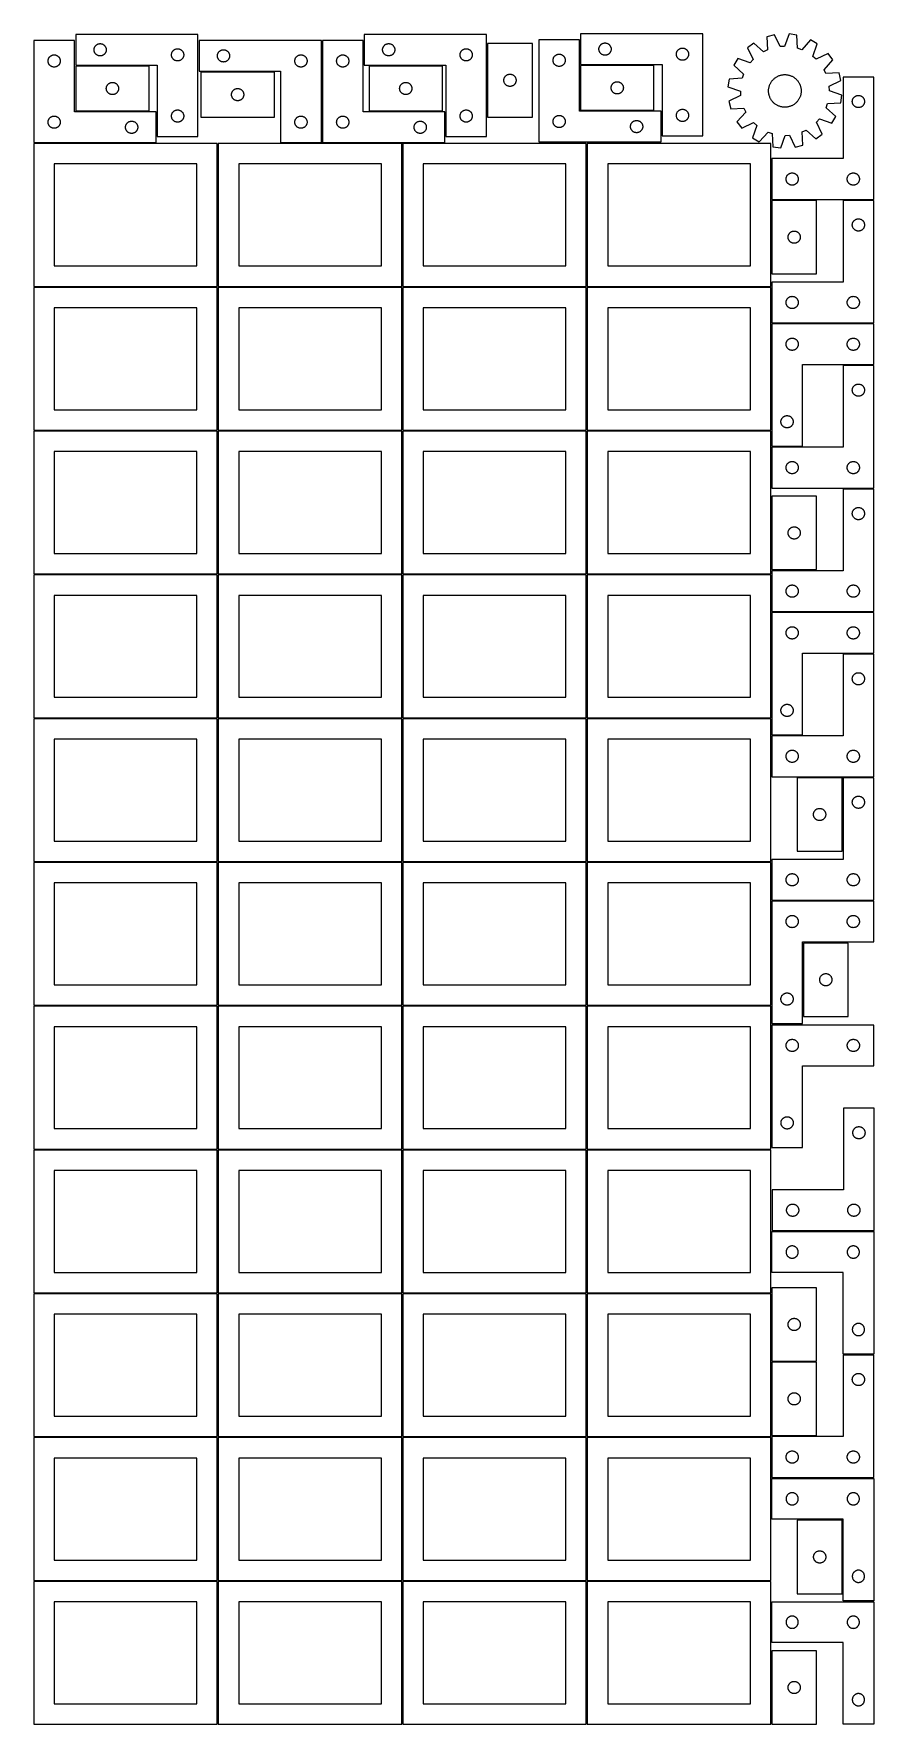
# Model space of a CAD drawing. Header units: millimetres. Extents: x 7 to 1243, y 7 to 2493.
import ezdxf

# ---------------------------------------------------------------- set-up
doc = ezdxf.new("R2010")
doc.units = ezdxf.units.MM
doc.layers.add('COMMON', color=5, linetype='CONTINUOUS', true_color=0x0000ff)
doc.layers.add('CUT', color=7, linetype='CONTINUOUS', true_color=0x000000)

msp = doc.modelspace()

# ---------------------------------------------------------------- linework, layer by layer
at = {"layer": 'COMMON'}
for p, q in [((430.45169, 2333.2515), (430.45169, 2483.2305)), ((673.560756, 2478.831331), (673.560756, 2370.831331)), ((810.417416, 2448.23099), (810.417416, 2484.230988)), ((176.244719, 2446.501498), (68.244719, 2446.501498)), ((360.542876, 2437.5015), (252.542876, 2437.5015)), ((607.896878, 2446.551061), (499.896878, 2446.551061)), ((810.417415, 2446.730989), (810.417415, 2380.730989)), ((919.167416, 2447.48099), (811.167416, 2447.48099)), ((811.167416, 2379.980988), (919.167416, 2379.980988)), ((930.417416, 2343.23099), (930.417416, 2379.230988)), ((186.520965, 2332.4805), (6.520965, 2332.4805)), ((548.0419, 2332.4805), (431.20169, 2332.4805)), ((611.20169, 2332.4805), (549.562896, 2332.4805)), ((1091.833741, 2249.600374), (1091.833741, 2309.600374)), ((1091.83374, 2248.100373), (1091.83374, 2140.100373)), ((1158.583741, 2248.850374), (1092.583741, 2248.850374)), ((1091.833741, 1910.209747), (1091.833741, 2066.545926)), ((1242.583741, 2067.295927), (1092.604729, 2067.295927)), ((1197.583741, 2005.795925), (1242.583741, 2005.795925)), ((1091.833741, 1886.545926), (1091.833741, 1908.688751)), ((1091.833741, 1825.045925), (1091.833741, 1885.045925)), ((1092.583741, 1885.795925), (1137.583741, 1885.795925)), ((1091.83374, 1812.962679), (1091.83374, 1704.962679)), ((1091.833741, 1487.167755), (1091.833741, 1641.908597)), ((1242.583741, 1642.658598), (1092.604729, 1642.658598)), ((1242.583741, 1581.158597), (1197.583741, 1581.158597)), ((1091.833741, 1461.908597), (1091.833741, 1485.646759)), ((1091.833741, 1400.408596), (1091.833741, 1460.408596)), ((1137.583741, 1461.158597), (1092.583741, 1461.158597)), ((1091.833741, 1064.125763), (1091.833741, 1217.27139)), ((1242.583741, 1218.021391), (1092.604729, 1218.021391)), ((1091.833741, 1037.27139), (1091.833741, 1062.604767)), ((1091.83374, 639.562897), (1091.83374, 540.612764)), ((1091.83374, 539.112763), (1091.83374, 431.112763)), ((1158.583741, 539.862764), (1092.583741, 539.862764)), ((1196.854729, 306.529726), (1196.854729, 198.529726)), ((1091.83374, 114.520967), (1091.83374, 6.520967))]:
    msp.add_line(p, q, dxfattribs=at)
at = {"layer": 'CUT'}
for p, q in [((248.166591, 2492.251498), (68.166591, 2492.251498)), ((68.166591, 2492.251498), (68.166591, 2447.251498)), ((248.166591, 2342.251498), (248.166591, 2492.251498)), ((672.810756, 2492.301061), (492.810756, 2492.301061)), ((492.810756, 2492.301061), (492.810756, 2447.301061)), ((672.810756, 2342.301061), (672.810756, 2492.301061)), ((991.167416, 2493.23099), (811.167416, 2493.23099)), ((811.167416, 2493.23099), (811.167416, 2448.23099)), ((991.167416, 2343.23099), (991.167416, 2493.23099)), ((1096.622806, 2491.805225), (1085.447993, 2488.940083)), ((1085.447993, 2488.940083), (1086.439403, 2469.589126)), ((1105.064526, 2474.364474), (1096.622806, 2491.805225)), ((1117.974106, 2492.972953), (1111.484759, 2474.715604)), ((1129.394729, 2491.343584), (1117.974106, 2492.972953)), ((1130.519574, 2471.999925), (1129.394729, 2491.343584)), ((66.520965, 2483.2305), (6.520965, 2483.2305)), ((6.520965, 2483.2305), (6.520965, 2333.2305)), ((33.62801, 2461.752871), (34.191594, 2461.923833)), ((34.191594, 2461.923833), (34.765152, 2462.057568)), ((34.765152, 2462.057568), (35.346229, 2462.153504)), ((35.346229, 2462.153504), (35.932337, 2462.211231)), ((35.932337, 2462.211231), (36.520965, 2462.2305)), ((36.520965, 2462.2305), (37.109593, 2462.211231)), ((37.109593, 2462.211231), (37.695701, 2462.153504)), ((37.695701, 2462.153504), (38.276778, 2462.057568)), ((38.276778, 2462.057568), (38.850337, 2461.923833)), ((38.850337, 2461.923833), (39.41392, 2461.752871)), ((66.520965, 2378.2305), (66.520965, 2483.2305)), ((95.166591, 2469.751498), (95.185861, 2470.340126)), ((95.185861, 2469.16287), (95.166591, 2469.751498)), ((95.185861, 2470.340126), (95.243588, 2470.926234)), ((95.243588, 2468.576762), (95.185861, 2469.16287)), ((95.243588, 2470.926234), (95.339524, 2471.507311)), ((95.339524, 2467.995685), (95.243588, 2468.576762)), ((95.339524, 2471.507311), (95.473259, 2472.08087)), ((95.473259, 2467.422127), (95.339524, 2467.995685)), ((95.473259, 2472.08087), (95.64422, 2472.644453)), ((95.64422, 2466.858543), (95.473259, 2467.422127)), ((95.64422, 2472.644453), (95.851676, 2473.195649)), ((95.851676, 2466.307347), (95.64422, 2466.858543)), ((95.851676, 2473.195649), (96.094737, 2473.732096)), ((96.094737, 2465.7709), (95.851676, 2466.307347)), ((96.094737, 2473.732096), (96.372363, 2474.251498)), ((96.372363, 2465.251498), (96.094737, 2465.7709)), ((96.372363, 2474.251498), (96.683365, 2474.75163)), ((96.683365, 2464.751366), (96.372363, 2465.251498)), ((96.683365, 2474.75163), (97.026411, 2475.230351)), ((97.026411, 2464.272645), (96.683365, 2464.751366)), ((97.026411, 2475.230351), (97.400033, 2475.685611)), ((97.400033, 2463.817386), (97.026411, 2464.272645)), ((97.400033, 2475.685611), (97.80263, 2476.115459)), ((97.80263, 2463.387537), (97.400033, 2463.817386)), ((97.80263, 2476.115459), (98.232479, 2476.518056)), ((98.232479, 2462.98494), (97.80263, 2463.387537)), ((98.232479, 2476.518056), (98.687739, 2476.891678)), ((98.687739, 2462.611318), (98.232479, 2462.98494)), ((98.687739, 2476.891678), (99.166459, 2477.234725)), ((99.166459, 2462.268272), (98.687739, 2462.611318)), ((99.166459, 2477.234725), (99.666591, 2477.545727)), ((99.666591, 2461.95727), (99.166459, 2462.268272)), ((99.666591, 2477.545727), (100.185993, 2477.823353)), ((100.185993, 2461.679644), (99.666591, 2461.95727)), ((100.185993, 2477.823353), (100.722441, 2478.066414)), ((100.722441, 2478.066414), (101.273636, 2478.273869)), ((101.273636, 2478.273869), (101.83722, 2478.444831)), ((101.83722, 2478.444831), (102.410779, 2478.578566)), ((102.410779, 2478.578566), (102.991856, 2478.674502)), ((102.991856, 2478.674502), (103.577963, 2478.732229)), ((103.577963, 2478.732229), (104.166591, 2478.751498)), ((104.166591, 2478.751498), (104.75522, 2478.732229)), ((104.75522, 2478.732229), (105.341327, 2478.674502)), ((105.341327, 2478.674502), (105.922404, 2478.578566)), ((105.922404, 2478.578566), (106.495963, 2478.444831)), ((106.495963, 2478.444831), (107.059547, 2478.273869)), ((107.059547, 2478.273869), (107.610742, 2478.066414)), ((107.610742, 2478.066414), (108.14719, 2477.823353)), ((108.14719, 2477.823353), (108.666591, 2477.545727)), ((108.666591, 2461.95727), (108.14719, 2461.679644)), ((108.666591, 2477.545727), (109.166724, 2477.234725)), ((109.166724, 2462.268272), (108.666591, 2461.95727)), ((109.166724, 2477.234725), (109.645444, 2476.891678)), ((109.645444, 2462.611318), (109.166724, 2462.268272)), ((109.645444, 2476.891678), (110.100704, 2476.518056)), ((110.100704, 2462.98494), (109.645444, 2462.611318)), ((110.100704, 2476.518056), (110.530552, 2476.115459)), ((110.530552, 2463.387537), (110.100704, 2462.98494)), ((110.530552, 2476.115459), (110.93315, 2475.685611)), ((110.93315, 2463.817386), (110.530552, 2463.387537)), ((110.93315, 2475.685611), (111.306772, 2475.230351)), ((111.306772, 2464.272645), (110.93315, 2463.817386)), ((111.306772, 2475.230351), (111.649818, 2474.75163)), ((111.649818, 2464.751366), (111.306772, 2464.272645)), ((111.649818, 2474.75163), (111.96082, 2474.251498)), ((111.96082, 2465.251498), (111.649818, 2464.751366)), ((111.96082, 2474.251498), (112.238446, 2473.732096)), ((112.238446, 2465.7709), (111.96082, 2465.251498)), ((112.238446, 2473.732096), (112.481507, 2473.195649)), ((112.481507, 2466.307347), (112.238446, 2465.7709)), ((112.481507, 2473.195649), (112.688963, 2472.644453)), ((112.688963, 2466.858543), (112.481507, 2466.307347)), ((112.688963, 2472.644453), (112.859924, 2472.08087)), ((112.859924, 2467.422127), (112.688963, 2466.858543)), ((112.859924, 2472.08087), (112.993659, 2471.507311)), ((112.993659, 2467.995685), (112.859924, 2467.422127)), ((112.993659, 2471.507311), (113.089595, 2470.926234)), ((113.089595, 2468.576762), (112.993659, 2467.995685)), ((113.089595, 2470.926234), (113.147322, 2470.340126)), ((113.147322, 2469.16287), (113.089595, 2468.576762)), ((113.147322, 2470.340126), (113.166591, 2469.751498)), ((113.166591, 2469.751498), (113.147322, 2469.16287)), ((209.166591, 2462.251498), (209.185861, 2462.840126)), ((209.185861, 2461.66287), (209.166591, 2462.251498)), ((209.185861, 2462.840126), (209.243588, 2463.426234)), ((209.243588, 2463.426234), (209.339524, 2464.007311)), ((209.339524, 2464.007311), (209.473259, 2464.58087)), ((209.473259, 2464.58087), (209.64422, 2465.144453)), ((209.64422, 2465.144453), (209.851676, 2465.695649)), ((209.851676, 2465.695649), (210.094737, 2466.232096)), ((210.094737, 2466.232096), (210.372363, 2466.751498)), ((210.372363, 2466.751498), (210.683365, 2467.25163)), ((210.683365, 2467.25163), (211.026411, 2467.730351)), ((211.026411, 2467.730351), (211.400033, 2468.185611)), ((211.400033, 2468.185611), (211.80263, 2468.615459)), ((211.80263, 2468.615459), (212.232479, 2469.018056)), ((212.232479, 2469.018056), (212.687739, 2469.391678)), ((212.687739, 2469.391678), (213.166459, 2469.734725)), ((213.166459, 2469.734725), (213.666591, 2470.045727)), ((213.666591, 2470.045727), (214.185993, 2470.323353)), ((214.185993, 2470.323353), (214.722441, 2470.566414)), ((214.722441, 2470.566414), (215.273636, 2470.773869)), ((215.273636, 2470.773869), (215.83722, 2470.944831)), ((215.83722, 2470.944831), (216.410779, 2471.078566)), ((216.410779, 2471.078566), (216.991856, 2471.174502)), ((216.991856, 2471.174502), (217.577963, 2471.232229)), ((217.577963, 2471.232229), (218.166591, 2471.251498)), ((218.166591, 2471.251498), (218.75522, 2471.232229)), ((218.75522, 2471.232229), (219.341327, 2471.174502)), ((219.341327, 2471.174502), (219.922404, 2471.078566)), ((219.922404, 2471.078566), (220.495963, 2470.944831)), ((220.495963, 2470.944831), (221.059547, 2470.773869)), ((221.059547, 2470.773869), (221.610742, 2470.566414)), ((221.610742, 2470.566414), (222.14719, 2470.323353)), ((222.14719, 2470.323353), (222.666591, 2470.045727)), ((222.666591, 2470.045727), (223.166724, 2469.734725)), ((223.166724, 2469.734725), (223.645444, 2469.391678)), ((223.645444, 2469.391678), (224.100704, 2469.018056)), ((224.100704, 2469.018056), (224.530552, 2468.615459)), ((224.530552, 2468.615459), (224.93315, 2468.185611)), ((224.93315, 2468.185611), (225.306772, 2467.730351)), ((225.306772, 2467.730351), (225.649818, 2467.25163)), ((225.649818, 2467.25163), (225.96082, 2466.751498)), ((225.96082, 2466.751498), (226.238446, 2466.232096)), ((226.238446, 2466.232096), (226.481507, 2465.695649)), ((226.481507, 2465.695649), (226.688963, 2465.144453)), ((226.688963, 2465.144453), (226.859924, 2464.58087)), ((226.859924, 2464.58087), (226.993659, 2464.007311)), ((226.993659, 2464.007311), (227.089595, 2463.426234)), ((227.089595, 2463.426234), (227.147322, 2462.840126)), ((227.147322, 2462.840126), (227.166591, 2462.251498)), ((227.166591, 2462.251498), (227.147322, 2461.66287)), ((429.701689, 2483.2515), (249.701689, 2483.2515)), ((249.701689, 2483.2515), (249.701689, 2438.2515)), ((276.720958, 2461.340128), (276.778685, 2461.926235)), ((276.778685, 2461.926235), (276.874621, 2462.507313)), ((276.874621, 2462.507313), (277.008356, 2463.080871)), ((277.008356, 2463.080871), (277.179318, 2463.644455)), ((277.179318, 2463.644455), (277.386773, 2464.195651)), ((277.386773, 2464.195651), (277.629834, 2464.732098)), ((277.629834, 2464.732098), (277.90746, 2465.2515)), ((277.90746, 2465.2515), (278.218462, 2465.751632)), ((278.218462, 2465.751632), (278.561509, 2466.230353)), ((278.561509, 2466.230353), (278.93513, 2466.685612)), ((278.93513, 2466.685612), (279.337728, 2467.115461)), ((279.337728, 2467.115461), (279.767576, 2467.518058)), ((279.767576, 2467.518058), (280.222836, 2467.89168)), ((280.222836, 2467.89168), (280.701557, 2468.234726)), ((280.701557, 2468.234726), (281.201689, 2468.545728)), ((281.201689, 2468.545728), (281.721091, 2468.823354)), ((281.721091, 2468.823354), (282.257538, 2469.066416)), ((282.257538, 2469.066416), (282.808734, 2469.273871)), ((282.808734, 2469.273871), (283.372317, 2469.444832)), ((283.372317, 2469.444832), (283.945876, 2469.578567)), ((283.945876, 2469.578567), (284.526953, 2469.674504)), ((284.526953, 2469.674504), (285.113061, 2469.73223)), ((285.113061, 2469.73223), (285.701689, 2469.7515)), ((285.701689, 2469.7515), (286.290317, 2469.73223)), ((286.290317, 2469.73223), (286.876424, 2469.674504)), ((286.876424, 2469.674504), (287.457502, 2469.578567)), ((287.457502, 2469.578567), (288.03106, 2469.444832)), ((288.03106, 2469.444832), (288.594644, 2469.273871)), ((288.594644, 2469.273871), (289.14584, 2469.066416)), ((289.14584, 2469.066416), (289.682287, 2468.823354)), ((289.682287, 2468.823354), (290.201689, 2468.545728)), ((290.201689, 2468.545728), (290.701821, 2468.234726)), ((290.701821, 2468.234726), (291.180542, 2467.89168)), ((291.180542, 2467.89168), (291.635801, 2467.518058)), ((291.635801, 2467.518058), (292.06565, 2467.115461)), ((292.06565, 2467.115461), (292.468247, 2466.685612)), ((292.468247, 2466.685612), (292.841869, 2466.230353)), ((292.841869, 2466.230353), (293.184915, 2465.751632)), ((293.184915, 2465.751632), (293.495917, 2465.2515)), ((293.495917, 2465.2515), (293.773543, 2464.732098)), ((293.773543, 2464.732098), (294.016605, 2464.195651)), ((294.016605, 2464.195651), (294.22406, 2463.644455)), ((294.22406, 2463.644455), (294.395021, 2463.080871)), ((294.395021, 2463.080871), (294.528756, 2462.507313)), ((294.528756, 2462.507313), (294.624692, 2461.926235)), ((294.624692, 2461.926235), (294.682419, 2461.340128)), ((396.808734, 2461.773871), (397.372317, 2461.944832)), ((397.372317, 2461.944832), (397.945876, 2462.078567)), ((397.945876, 2462.078567), (398.526953, 2462.174504)), ((398.526953, 2462.174504), (399.113061, 2462.23223)), ((399.113061, 2462.23223), (399.701689, 2462.2515)), ((399.701689, 2462.2515), (400.290317, 2462.23223)), ((400.290317, 2462.23223), (400.876424, 2462.174504)), ((400.876424, 2462.174504), (401.457502, 2462.078567)), ((401.457502, 2462.078567), (402.03106, 2461.944832)), ((402.03106, 2461.944832), (402.594644, 2461.773871)), ((429.701689, 2333.2515), (429.701689, 2483.2515)), ((491.20169, 2483.2305), (431.20169, 2483.2305)), ((431.20169, 2483.2305), (431.20169, 2333.2305)), ((458.308735, 2461.752871), (458.872318, 2461.923833)), ((458.872318, 2461.923833), (459.445877, 2462.057568)), ((459.445877, 2462.057568), (460.026954, 2462.153504)), ((460.026954, 2462.153504), (460.613062, 2462.211231)), ((460.613062, 2462.211231), (461.20169, 2462.2305)), ((461.20169, 2462.2305), (461.790318, 2462.211231)), ((461.790318, 2462.211231), (462.376425, 2462.153504)), ((462.376425, 2462.153504), (462.957503, 2462.057568)), ((462.957503, 2462.057568), (463.531061, 2461.923833)), ((463.531061, 2461.923833), (464.094645, 2461.752871)), ((491.20169, 2378.2305), (491.20169, 2483.2305)), ((519.810756, 2469.801061), (519.830026, 2470.389689)), ((519.830026, 2469.212433), (519.810756, 2469.801061)), ((519.830026, 2470.389689), (519.887753, 2470.975797)), ((519.887753, 2468.626325), (519.830026, 2469.212433)), ((519.887753, 2470.975797), (519.983689, 2471.556874)), ((519.983689, 2468.045248), (519.887753, 2468.626325)), ((519.983689, 2471.556874), (520.117424, 2472.130432)), ((520.117424, 2467.471689), (519.983689, 2468.045248)), ((520.117424, 2472.130432), (520.288385, 2472.694016)), ((520.288385, 2466.908106), (520.117424, 2467.471689)), ((520.288385, 2472.694016), (520.495841, 2473.245212)), ((520.495841, 2466.35691), (520.288385, 2466.908106)), ((520.495841, 2473.245212), (520.738902, 2473.781659)), ((520.738902, 2465.820463), (520.495841, 2466.35691)), ((520.738902, 2473.781659), (521.016528, 2474.301061)), ((521.016528, 2465.301061), (520.738902, 2465.820463)), ((521.016528, 2474.301061), (521.32753, 2474.801193)), ((521.32753, 2464.800929), (521.016528, 2465.301061)), ((521.32753, 2474.801193), (521.670576, 2475.279914)), ((521.670576, 2464.322208), (521.32753, 2464.800929)), ((521.670576, 2475.279914), (522.044198, 2475.735173)), ((522.044198, 2463.866949), (521.670576, 2464.322208)), ((522.044198, 2475.735173), (522.446795, 2476.165022)), ((522.446795, 2463.4371), (522.044198, 2463.866949)), ((522.446795, 2476.165022), (522.876644, 2476.567619)), ((522.876644, 2463.034503), (522.446795, 2463.4371)), ((522.876644, 2476.567619), (523.331904, 2476.941241)), ((523.331904, 2462.660881), (522.876644, 2463.034503)), ((523.331904, 2476.941241), (523.810624, 2477.284287)), ((523.810624, 2462.317834), (523.331904, 2462.660881)), ((523.810624, 2477.284287), (524.310756, 2477.59529)), ((524.310756, 2462.006832), (523.810624, 2462.317834)), ((524.310756, 2477.59529), (524.830158, 2477.872916)), ((524.830158, 2461.729206), (524.310756, 2462.006832)), ((524.830158, 2477.872916), (525.366606, 2478.115977)), ((525.366606, 2478.115977), (525.917801, 2478.323432)), ((525.917801, 2478.323432), (526.481385, 2478.494393)), ((526.481385, 2478.494393), (527.054944, 2478.628128)), ((527.054944, 2478.628128), (527.636021, 2478.724065)), ((527.636021, 2478.724065), (528.222128, 2478.781791)), ((528.222128, 2478.781791), (528.810756, 2478.801061)), ((528.810756, 2478.801061), (529.399385, 2478.781791)), ((529.399385, 2478.781791), (529.985492, 2478.724065)), ((529.985492, 2478.724065), (530.566569, 2478.628128)), ((530.566569, 2478.628128), (531.140128, 2478.494393)), ((531.140128, 2478.494393), (531.703712, 2478.323432)), ((531.703712, 2478.323432), (532.254907, 2478.115977)), ((532.254907, 2478.115977), (532.791355, 2477.872916)), ((532.791355, 2477.872916), (533.310756, 2477.59529)), ((533.310756, 2462.006832), (532.791355, 2461.729206)), ((533.310756, 2477.59529), (533.810889, 2477.284287)), ((533.810889, 2462.317834), (533.310756, 2462.006832)), ((533.810889, 2477.284287), (534.289609, 2476.941241)), ((534.289609, 2462.660881), (533.810889, 2462.317834)), ((534.289609, 2476.941241), (534.744869, 2476.567619)), ((534.744869, 2463.034503), (534.289609, 2462.660881)), ((534.744869, 2476.567619), (535.174718, 2476.165022)), ((535.174718, 2463.4371), (534.744869, 2463.034503)), ((535.174718, 2476.165022), (535.577315, 2475.735173)), ((535.577315, 2463.866949), (535.174718, 2463.4371)), ((535.577315, 2475.735173), (535.950937, 2475.279914)), ((535.950937, 2464.322208), (535.577315, 2463.866949)), ((535.950937, 2475.279914), (536.293983, 2474.801193)), ((536.293983, 2464.800929), (535.950937, 2464.322208)), ((536.293983, 2474.801193), (536.604985, 2474.301061)), ((536.604985, 2465.301061), (536.293983, 2464.800929)), ((536.604985, 2474.301061), (536.882611, 2473.781659)), ((536.882611, 2465.820463), (536.604985, 2465.301061)), ((536.882611, 2473.781659), (537.125672, 2473.245212)), ((537.125672, 2466.35691), (536.882611, 2465.820463)), ((537.125672, 2473.245212), (537.333128, 2472.694016)), ((537.333128, 2466.908106), (537.125672, 2466.35691)), ((537.333128, 2472.694016), (537.504089, 2472.130432)), ((537.504089, 2467.471689), (537.333128, 2466.908106)), ((537.504089, 2472.130432), (537.637824, 2471.556874)), ((537.637824, 2468.045248), (537.504089, 2467.471689)), ((537.637824, 2471.556874), (537.73376, 2470.975797)), ((537.73376, 2468.626325), (537.637824, 2468.045248)), ((537.73376, 2470.975797), (537.791487, 2470.389689)), ((537.791487, 2469.212433), (537.73376, 2468.626325)), ((537.791487, 2470.389689), (537.810756, 2469.801061)), ((537.810756, 2469.801061), (537.791487, 2469.212433)), ((633.810756, 2462.301061), (633.830026, 2462.889689)), ((633.830026, 2461.712433), (633.810756, 2462.301061)), ((633.830026, 2462.889689), (633.887753, 2463.475797)), ((633.887753, 2463.475797), (633.983689, 2464.056874)), ((633.983689, 2464.056874), (634.117424, 2464.630432)), ((634.117424, 2464.630432), (634.288385, 2465.194016)), ((634.288385, 2465.194016), (634.495841, 2465.745212)), ((634.495841, 2465.745212), (634.738902, 2466.281659)), ((634.738902, 2466.281659), (635.016528, 2466.801061)), ((635.016528, 2466.801061), (635.32753, 2467.301193)), ((635.32753, 2467.301193), (635.670576, 2467.779914)), ((635.670576, 2467.779914), (636.044198, 2468.235173)), ((636.044198, 2468.235173), (636.446795, 2468.665022)), ((636.446795, 2468.665022), (636.876644, 2469.067619)), ((636.876644, 2469.067619), (637.331904, 2469.441241)), ((637.331904, 2469.441241), (637.810624, 2469.784287)), ((637.810624, 2469.784287), (638.310756, 2470.09529)), ((638.310756, 2470.09529), (638.830158, 2470.372916)), ((638.830158, 2470.372916), (639.366606, 2470.615977)), ((639.366606, 2470.615977), (639.917801, 2470.823432)), ((639.917801, 2470.823432), (640.481385, 2470.994393)), ((640.481385, 2470.994393), (641.054944, 2471.128128)), ((641.054944, 2471.128128), (641.636021, 2471.224065)), ((641.636021, 2471.224065), (642.222128, 2471.281791)), ((642.222128, 2471.281791), (642.810756, 2471.301061)), ((642.810756, 2471.301061), (643.399385, 2471.281791)), ((643.399385, 2471.281791), (643.985492, 2471.224065)), ((643.985492, 2471.224065), (644.566569, 2471.128128)), ((644.566569, 2471.128128), (645.140128, 2470.994393)), ((645.140128, 2470.994393), (645.703712, 2470.823432)), ((645.703712, 2470.823432), (646.254907, 2470.615977)), ((646.254907, 2470.615977), (646.791355, 2470.372916)), ((646.791355, 2470.372916), (647.310756, 2470.09529)), ((647.310756, 2470.09529), (647.810889, 2469.784287)), ((647.810889, 2469.784287), (648.289609, 2469.441241)), ((648.289609, 2469.441241), (648.744869, 2469.067619)), ((648.744869, 2469.067619), (649.174718, 2468.665022)), ((649.174718, 2468.665022), (649.577315, 2468.235173)), ((649.577315, 2468.235173), (649.950937, 2467.779914)), ((649.950937, 2467.779914), (650.293983, 2467.301193)), ((650.293983, 2467.301193), (650.604985, 2466.801061)), ((650.604985, 2466.801061), (650.882611, 2466.281659)), ((650.882611, 2466.281659), (651.125672, 2465.745212)), ((651.125672, 2465.745212), (651.333128, 2465.194016)), ((651.333128, 2465.194016), (651.504089, 2464.630432)), ((651.504089, 2464.630432), (651.637824, 2464.056874)), ((651.637824, 2464.056874), (651.73376, 2463.475797)), ((651.73376, 2463.475797), (651.791487, 2462.889689)), ((651.791487, 2462.889689), (651.810756, 2462.301061)), ((651.810756, 2462.301061), (651.791487, 2461.712433)), ((740.310757, 2478.831331), (674.310757, 2478.831331)), ((674.310757, 2478.831331), (674.310757, 2370.831331)), ((740.310757, 2370.831331), (740.310757, 2478.831331)), ((809.667415, 2484.230988), (749.667415, 2484.230988)), ((749.667415, 2484.230988), (749.667415, 2334.230988)), ((774.667283, 2461.714215), (775.167415, 2462.025217)), ((775.167415, 2462.025217), (775.686817, 2462.302843)), ((775.686817, 2462.302843), (776.223264, 2462.545904)), ((776.223264, 2462.545904), (776.77446, 2462.75336)), ((776.77446, 2462.75336), (777.338044, 2462.924321)), ((777.338044, 2462.924321), (777.911602, 2463.058056)), ((777.911602, 2463.058056), (778.49268, 2463.153992)), ((778.49268, 2463.153992), (779.078787, 2463.211719)), ((779.078787, 2463.211719), (779.667415, 2463.230988)), ((779.667415, 2463.230988), (780.256044, 2463.211719)), ((780.256044, 2463.211719), (780.842151, 2463.153992)), ((780.842151, 2463.153992), (781.423228, 2463.058056)), ((781.423228, 2463.058056), (781.996787, 2462.924321)), ((781.996787, 2462.924321), (782.560371, 2462.75336)), ((782.560371, 2462.75336), (783.111566, 2462.545904)), ((783.111566, 2462.545904), (783.648014, 2462.302843)), ((783.648014, 2462.302843), (784.167415, 2462.025217)), ((784.167415, 2462.025217), (784.667547, 2461.714215)), ((809.667415, 2379.230988), (809.667415, 2484.230988)), ((838.167416, 2470.73099), (838.186686, 2471.319619)), ((838.186686, 2470.142362), (838.167416, 2470.73099)), ((838.186686, 2471.319619), (838.244413, 2471.905726)), ((838.244413, 2469.556255), (838.186686, 2470.142362)), ((838.244413, 2471.905726), (838.340349, 2472.486803)), ((838.340349, 2468.975177), (838.244413, 2469.556255)), ((838.340349, 2472.486803), (838.474084, 2473.060362)), ((838.474084, 2468.401619), (838.340349, 2468.975177)), ((838.474084, 2473.060362), (838.645045, 2473.623946)), ((838.645045, 2467.838035), (838.474084, 2468.401619)), ((838.645045, 2473.623946), (838.852501, 2474.175141)), ((838.852501, 2467.286839), (838.645045, 2467.838035)), ((838.852501, 2474.175141), (839.095562, 2474.711589)), ((839.095562, 2466.750392), (838.852501, 2467.286839)), ((839.095562, 2474.711589), (839.373188, 2475.23099)), ((839.373188, 2466.23099), (839.095562, 2466.750392)), ((839.373188, 2475.23099), (839.68419, 2475.731122)), ((839.68419, 2465.730858), (839.373188, 2466.23099)), ((839.68419, 2475.731122), (840.027236, 2476.209843)), ((840.027236, 2465.252138), (839.68419, 2465.730858)), ((840.027236, 2476.209843), (840.400858, 2476.665103)), ((840.400858, 2464.796878), (840.027236, 2465.252138)), ((840.400858, 2476.665103), (840.803455, 2477.094951)), ((840.803455, 2464.367029), (840.400858, 2464.796878)), ((840.803455, 2477.094951), (841.233304, 2477.497549)), ((841.233304, 2463.964432), (840.803455, 2464.367029)), ((841.233304, 2477.497549), (841.688564, 2477.87117)), ((841.688564, 2463.59081), (841.233304, 2463.964432)), ((841.688564, 2477.87117), (842.167284, 2478.214217)), ((842.167284, 2463.247764), (841.688564, 2463.59081)), ((842.167284, 2478.214217), (842.667416, 2478.525219)), ((842.667416, 2462.936762), (842.167284, 2463.247764)), ((842.667416, 2478.525219), (843.186818, 2478.802845)), ((843.186818, 2462.659136), (842.667416, 2462.936762)), ((843.186818, 2478.802845), (843.723265, 2479.045906)), ((843.723265, 2462.416075), (843.186818, 2462.659136)), ((843.723265, 2479.045906), (844.274461, 2479.253362)), ((844.274461, 2462.208619), (843.723265, 2462.416075)), ((844.274461, 2479.253362), (844.838045, 2479.424323)), ((844.838045, 2462.037658), (844.274461, 2462.208619)), ((844.838045, 2479.424323), (845.411603, 2479.558058)), ((845.411603, 2461.903923), (844.838045, 2462.037658)), ((845.411603, 2479.558058), (845.992681, 2479.653994)), ((845.992681, 2461.807987), (845.411603, 2461.903923)), ((845.992681, 2479.653994), (846.578788, 2479.711721)), ((846.578788, 2479.711721), (847.167416, 2479.73099)), ((847.167416, 2479.73099), (847.756045, 2479.711721)), ((847.756045, 2479.711721), (848.342152, 2479.653994)), ((848.342152, 2479.653994), (848.923229, 2479.558058)), ((848.923229, 2461.903923), (848.342152, 2461.807987)), ((848.923229, 2479.558058), (849.496788, 2479.424323)), ((849.496788, 2462.037658), (848.923229, 2461.903923)), ((849.496788, 2479.424323), (850.060372, 2479.253362)), ((850.060372, 2462.208619), (849.496788, 2462.037658)), ((850.060372, 2479.253362), (850.611567, 2479.045906)), ((850.611567, 2462.416075), (850.060372, 2462.208619)), ((850.611567, 2479.045906), (851.148015, 2478.802845)), ((851.148015, 2462.659136), (850.611567, 2462.416075)), ((851.148015, 2478.802845), (851.667416, 2478.525219)), ((851.667416, 2462.936762), (851.148015, 2462.659136)), ((851.667416, 2478.525219), (852.167548, 2478.214217)), ((852.167548, 2463.247764), (851.667416, 2462.936762)), ((852.167548, 2478.214217), (852.646269, 2477.87117)), ((852.646269, 2463.59081), (852.167548, 2463.247764)), ((852.646269, 2477.87117), (853.101529, 2477.497549)), ((853.101529, 2463.964432), (852.646269, 2463.59081)), ((853.101529, 2477.497549), (853.531377, 2477.094951)), ((853.531377, 2464.367029), (853.101529, 2463.964432)), ((853.531377, 2477.094951), (853.933975, 2476.665103)), ((853.933975, 2464.796878), (853.531377, 2464.367029)), ((853.933975, 2476.665103), (854.307596, 2476.209843)), ((854.307596, 2465.252138), (853.933975, 2464.796878)), ((854.307596, 2476.209843), (854.650643, 2475.731122)), ((854.650643, 2465.730858), (854.307596, 2465.252138)), ((854.650643, 2475.731122), (854.961645, 2475.23099)), ((854.961645, 2466.23099), (854.650643, 2465.730858)), ((854.961645, 2475.23099), (855.239271, 2474.711589)), ((855.239271, 2466.750392), (854.961645, 2466.23099)), ((855.239271, 2474.711589), (855.482332, 2474.175141)), ((855.482332, 2467.286839), (855.239271, 2466.750392)), ((855.482332, 2474.175141), (855.689788, 2473.623946)), ((855.689788, 2467.838035), (855.482332, 2467.286839)), ((855.689788, 2473.623946), (855.860749, 2473.060362)), ((855.860749, 2468.401619), (855.689788, 2467.838035)), ((855.860749, 2473.060362), (855.994484, 2472.486803)), ((855.994484, 2468.975177), (855.860749, 2468.401619)), ((855.994484, 2472.486803), (856.09042, 2471.905726)), ((856.09042, 2469.556255), (855.994484, 2468.975177)), ((856.09042, 2471.905726), (856.148147, 2471.319619)), ((856.148147, 2470.142362), (856.09042, 2469.556255)), ((856.148147, 2471.319619), (856.167416, 2470.73099)), ((856.167416, 2470.73099), (856.148147, 2470.142362)), ((952.167416, 2463.23099), (952.186686, 2463.819619)), ((952.186686, 2462.642362), (952.167416, 2463.23099)), ((952.186686, 2463.819619), (952.244413, 2464.405726)), ((952.244413, 2462.056255), (952.186686, 2462.642362)), ((952.244413, 2464.405726), (952.340349, 2464.986803)), ((952.340349, 2461.475177), (952.244413, 2462.056255)), ((952.340349, 2464.986803), (952.474084, 2465.560362)), ((952.474084, 2465.560362), (952.645045, 2466.123946)), ((952.645045, 2466.123946), (952.852501, 2466.675141)), ((952.852501, 2466.675141), (953.095562, 2467.211589)), ((953.095562, 2467.211589), (953.373188, 2467.73099)), ((953.373188, 2467.73099), (953.68419, 2468.231122)), ((953.68419, 2468.231122), (954.027236, 2468.709843)), ((954.027236, 2468.709843), (954.400858, 2469.165103)), ((954.400858, 2469.165103), (954.803455, 2469.594951)), ((954.803455, 2469.594951), (955.233304, 2469.997549)), ((955.233304, 2469.997549), (955.688564, 2470.37117)), ((955.688564, 2470.37117), (956.167284, 2470.714217)), ((956.167284, 2470.714217), (956.667416, 2471.025219)), ((956.667416, 2471.025219), (957.186818, 2471.302845)), ((957.186818, 2471.302845), (957.723265, 2471.545906)), ((957.723265, 2471.545906), (958.274461, 2471.753362)), ((958.274461, 2471.753362), (958.838045, 2471.924323)), ((958.838045, 2471.924323), (959.411603, 2472.058058)), ((959.411603, 2472.058058), (959.992681, 2472.153994)), ((959.992681, 2472.153994), (960.578788, 2472.211721)), ((960.578788, 2472.211721), (961.167416, 2472.23099)), ((961.167416, 2472.23099), (961.756045, 2472.211721)), ((961.756045, 2472.211721), (962.342152, 2472.153994)), ((962.342152, 2472.153994), (962.923229, 2472.058058)), ((962.923229, 2472.058058), (963.496788, 2471.924323)), ((963.496788, 2471.924323), (964.060372, 2471.753362)), ((964.060372, 2471.753362), (964.611567, 2471.545906)), ((964.611567, 2471.545906), (965.148015, 2471.302845)), ((965.148015, 2471.302845), (965.667416, 2471.025219)), ((965.667416, 2471.025219), (966.167548, 2470.714217)), ((966.167548, 2470.714217), (966.646269, 2470.37117)), ((966.646269, 2470.37117), (967.101529, 2469.997549)), ((967.101529, 2469.997549), (967.531377, 2469.594951)), ((967.531377, 2469.594951), (967.933975, 2469.165103)), ((967.933975, 2469.165103), (968.307596, 2468.709843)), ((968.307596, 2468.709843), (968.650643, 2468.231122)), ((968.650643, 2468.231122), (968.961645, 2467.73099)), ((968.961645, 2467.73099), (969.239271, 2467.211589)), ((969.239271, 2467.211589), (969.482332, 2466.675141)), ((969.482332, 2466.675141), (969.689788, 2466.123946)), ((969.689788, 2466.123946), (969.860749, 2465.560362)), ((969.860749, 2465.560362), (969.994484, 2464.986803)), ((969.994484, 2464.986803), (970.09042, 2464.405726)), ((970.09042, 2462.056255), (969.994484, 2461.475177)), ((970.09042, 2464.405726), (970.148147, 2463.819619)), ((970.148147, 2462.642362), (970.09042, 2462.056255)), ((970.148147, 2463.819619), (970.167416, 2463.23099)), ((970.167416, 2463.23099), (970.148147, 2462.642362)), ((1066.168835, 2479.690454), (1056.941097, 2472.766992)), ((1056.941097, 2472.766992), (1065.26233, 2455.268436)), ((1080.642253, 2466.807807), (1066.168835, 2479.690454)), ((1086.439403, 2469.589126), (1080.642253, 2466.807807)), ((1111.484759, 2474.715604), (1105.064526, 2474.364474)), ((1136.585468, 2469.86741), (1130.519574, 2471.999925)), ((1149.567628, 2484.251635), (1136.585468, 2469.86741)), ((1159.495375, 2478.375811), (1149.567628, 2484.251635)), ((1153.132099, 2460.074141), (1159.495375, 2478.375811)), ((1175.418733, 2464.103871), (1157.920176, 2455.782637)), ((1182.342194, 2454.876133), (1175.418733, 2464.103871)), ((27.520965, 2453.2305), (27.540235, 2453.819128)), ((27.540235, 2452.641872), (27.520965, 2453.2305)), ((27.540235, 2453.819128), (27.597961, 2454.405236)), ((27.597961, 2452.055765), (27.540235, 2452.641872)), ((27.597961, 2454.405236), (27.693898, 2454.986313)), ((27.693898, 2451.474687), (27.597961, 2452.055765)), ((27.693898, 2454.986313), (27.827633, 2455.559872)), ((27.827633, 2450.901129), (27.693898, 2451.474687)), ((27.827633, 2455.559872), (27.998594, 2456.123455)), ((27.998594, 2450.337545), (27.827633, 2450.901129)), ((27.998594, 2456.123455), (28.206049, 2456.674651)), ((28.206049, 2449.786349), (27.998594, 2450.337545)), ((28.206049, 2456.674651), (28.449111, 2457.211098)), ((28.449111, 2449.249902), (28.206049, 2449.786349)), ((28.449111, 2457.211098), (28.726737, 2457.7305)), ((28.726737, 2448.7305), (28.449111, 2449.249902)), ((28.726737, 2457.7305), (29.037739, 2458.230632)), ((29.037739, 2448.230368), (28.726737, 2448.7305)), ((29.037739, 2458.230632), (29.380785, 2458.709353)), ((29.380785, 2447.751647), (29.037739, 2448.230368)), ((29.380785, 2458.709353), (29.754407, 2459.164613)), ((29.754407, 2447.296388), (29.380785, 2447.751647)), ((29.754407, 2459.164613), (30.157004, 2459.594461)), ((30.157004, 2446.866539), (29.754407, 2447.296388)), ((30.157004, 2459.594461), (30.586853, 2459.997059)), ((30.586853, 2446.463942), (30.157004, 2446.866539)), ((30.586853, 2459.997059), (31.042112, 2460.37068)), ((31.042112, 2446.09032), (30.586853, 2446.463942)), ((31.042112, 2460.37068), (31.520833, 2460.713727)), ((31.520833, 2445.747274), (31.042112, 2446.09032)), ((31.520833, 2460.713727), (32.020965, 2461.024729)), ((32.020965, 2445.436272), (31.520833, 2445.747274)), ((32.020965, 2461.024729), (32.540367, 2461.302355)), ((32.540367, 2445.158646), (32.020965, 2445.436272)), ((32.540367, 2461.302355), (33.076814, 2461.545416)), ((33.076814, 2444.915584), (32.540367, 2445.158646)), ((33.076814, 2461.545416), (33.62801, 2461.752871)), ((33.62801, 2444.708129), (33.076814, 2444.915584)), ((34.191594, 2444.537168), (33.62801, 2444.708129)), ((34.765152, 2444.403433), (34.191594, 2444.537168)), ((35.346229, 2444.307497), (34.765152, 2444.403433)), ((35.932337, 2444.24977), (35.346229, 2444.307497)), ((36.520965, 2444.2305), (35.932337, 2444.24977)), ((37.109593, 2444.24977), (36.520965, 2444.2305)), ((37.695701, 2444.307497), (37.109593, 2444.24977)), ((38.276778, 2444.403433), (37.695701, 2444.307497)), ((38.850337, 2444.537168), (38.276778, 2444.403433)), ((39.41392, 2444.708129), (38.850337, 2444.537168)), ((39.41392, 2461.752871), (39.965116, 2461.545416)), ((39.965116, 2444.915584), (39.41392, 2444.708129)), ((39.965116, 2461.545416), (40.501563, 2461.302355)), ((40.501563, 2445.158646), (39.965116, 2444.915584)), ((40.501563, 2461.302355), (41.020965, 2461.024729)), ((41.020965, 2445.436272), (40.501563, 2445.158646)), ((41.020965, 2461.024729), (41.521097, 2460.713727)), ((41.521097, 2445.747274), (41.020965, 2445.436272)), ((41.521097, 2460.713727), (41.999818, 2460.37068)), ((41.999818, 2446.09032), (41.521097, 2445.747274)), ((41.999818, 2460.37068), (42.455078, 2459.997059)), ((42.455078, 2446.463942), (41.999818, 2446.09032)), ((42.455078, 2459.997059), (42.884926, 2459.594461)), ((42.884926, 2446.866539), (42.455078, 2446.463942)), ((42.884926, 2459.594461), (43.287523, 2459.164613)), ((43.287523, 2447.296388), (42.884926, 2446.866539)), ((43.287523, 2459.164613), (43.661145, 2458.709353)), ((43.661145, 2447.751647), (43.287523, 2447.296388)), ((43.661145, 2458.709353), (44.004192, 2458.230632)), ((44.004192, 2448.230368), (43.661145, 2447.751647)), ((44.004192, 2458.230632), (44.315194, 2457.7305)), ((44.315194, 2448.7305), (44.004192, 2448.230368)), ((44.315194, 2457.7305), (44.59282, 2457.211098)), ((44.59282, 2449.249902), (44.315194, 2448.7305)), ((44.59282, 2457.211098), (44.835881, 2456.674651)), ((44.835881, 2449.786349), (44.59282, 2449.249902)), ((44.835881, 2456.674651), (45.043336, 2456.123455)), ((45.043336, 2450.337545), (44.835881, 2449.786349)), ((45.043336, 2456.123455), (45.214298, 2455.559872)), ((45.214298, 2450.901129), (45.043336, 2450.337545)), ((45.214298, 2455.559872), (45.348033, 2454.986313)), ((45.348033, 2451.474687), (45.214298, 2450.901129)), ((45.348033, 2454.986313), (45.443969, 2454.405236)), ((45.443969, 2452.055765), (45.348033, 2451.474687)), ((45.443969, 2454.405236), (45.501696, 2453.819128)), ((45.501696, 2452.641872), (45.443969, 2452.055765)), ((45.501696, 2453.819128), (45.520965, 2453.2305)), ((45.520965, 2453.2305), (45.501696, 2452.641872)), ((68.166591, 2447.251498), (188.166591, 2447.251498)), ((176.244719, 2445.751497), (68.244719, 2445.751497)), ((68.244719, 2445.751497), (68.244719, 2379.751497)), ((100.722441, 2461.436582), (100.185993, 2461.679644)), ((101.273636, 2461.229127), (100.722441, 2461.436582)), ((101.83722, 2461.058166), (101.273636, 2461.229127)), ((102.410779, 2460.924431), (101.83722, 2461.058166)), ((102.991856, 2460.828494), (102.410779, 2460.924431)), ((103.577963, 2460.770768), (102.991856, 2460.828494)), ((104.166591, 2460.751498), (103.577963, 2460.770768)), ((104.75522, 2460.770768), (104.166591, 2460.751498)), ((105.341327, 2460.828494), (104.75522, 2460.770768)), ((105.922404, 2460.924431), (105.341327, 2460.828494)), ((106.495963, 2461.058166), (105.922404, 2460.924431)), ((107.059547, 2461.229127), (106.495963, 2461.058166)), ((107.610742, 2461.436582), (107.059547, 2461.229127)), ((108.14719, 2461.679644), (107.610742, 2461.436582)), ((176.244719, 2379.751497), (176.244719, 2445.751497)), ((188.166591, 2447.251498), (188.166591, 2342.251498)), ((209.243588, 2461.076762), (209.185861, 2461.66287)), ((209.339524, 2460.495685), (209.243588, 2461.076762)), ((209.473259, 2459.922127), (209.339524, 2460.495685)), ((209.64422, 2459.358543), (209.473259, 2459.922127)), ((209.851676, 2458.807347), (209.64422, 2459.358543)), ((210.094737, 2458.2709), (209.851676, 2458.807347)), ((210.372363, 2457.751498), (210.094737, 2458.2709)), ((210.683365, 2457.251366), (210.372363, 2457.751498)), ((211.026411, 2456.772645), (210.683365, 2457.251366)), ((211.400033, 2456.317386), (211.026411, 2456.772645)), ((211.80263, 2455.887537), (211.400033, 2456.317386)), ((212.232479, 2455.48494), (211.80263, 2455.887537)), ((212.687739, 2455.111318), (212.232479, 2455.48494)), ((213.166459, 2454.768272), (212.687739, 2455.111318)), ((213.666591, 2454.45727), (213.166459, 2454.768272)), ((214.185993, 2454.179644), (213.666591, 2454.45727)), ((214.722441, 2453.936582), (214.185993, 2454.179644)), ((215.273636, 2453.729127), (214.722441, 2453.936582)), ((215.83722, 2453.558166), (215.273636, 2453.729127)), ((216.410779, 2453.424431), (215.83722, 2453.558166)), ((216.991856, 2453.328494), (216.410779, 2453.424431)), ((217.577963, 2453.270768), (216.991856, 2453.328494)), ((218.166591, 2453.251498), (217.577963, 2453.270768)), ((218.75522, 2453.270768), (218.166591, 2453.251498)), ((219.341327, 2453.328494), (218.75522, 2453.270768)), ((219.922404, 2453.424431), (219.341327, 2453.328494)), ((220.495963, 2453.558166), (219.922404, 2453.424431)), ((221.059547, 2453.729127), (220.495963, 2453.558166)), ((221.610742, 2453.936582), (221.059547, 2453.729127)), ((222.14719, 2454.179644), (221.610742, 2453.936582)), ((222.666591, 2454.45727), (222.14719, 2454.179644)), ((223.166724, 2454.768272), (222.666591, 2454.45727)), ((223.645444, 2455.111318), (223.166724, 2454.768272)), ((224.100704, 2455.48494), (223.645444, 2455.111318)), ((224.530552, 2455.887537), (224.100704, 2455.48494)), ((224.93315, 2456.317386), (224.530552, 2455.887537)), ((225.306772, 2456.772645), (224.93315, 2456.317386)), ((225.649818, 2457.251366), (225.306772, 2456.772645)), ((225.96082, 2457.751498), (225.649818, 2457.251366)), ((226.238446, 2458.2709), (225.96082, 2457.751498)), ((226.481507, 2458.807347), (226.238446, 2458.2709)), ((226.688963, 2459.358543), (226.481507, 2458.807347)), ((226.859924, 2459.922127), (226.688963, 2459.358543)), ((226.993659, 2460.495685), (226.859924, 2459.922127)), ((227.089595, 2461.076762), (226.993659, 2460.495685)), ((227.147322, 2461.66287), (227.089595, 2461.076762)), ((249.701689, 2438.2515), (369.701689, 2438.2515)), ((276.701689, 2460.7515), (276.720958, 2461.340128)), ((276.720958, 2460.162872), (276.701689, 2460.7515)), ((276.778685, 2459.576764), (276.720958, 2460.162872)), ((276.874621, 2458.995687), (276.778685, 2459.576764)), ((277.008356, 2458.422128), (276.874621, 2458.995687)), ((277.179318, 2457.858545), (277.008356, 2458.422128)), ((277.386773, 2457.307349), (277.179318, 2457.858545)), ((277.629834, 2456.770902), (277.386773, 2457.307349)), ((277.90746, 2456.2515), (277.629834, 2456.770902)), ((278.218462, 2455.751368), (277.90746, 2456.2515)), ((278.561509, 2455.272647), (278.218462, 2455.751368)), ((278.93513, 2454.817387), (278.561509, 2455.272647)), ((279.337728, 2454.387539), (278.93513, 2454.817387)), ((279.767576, 2453.984941), (279.337728, 2454.387539)), ((280.222836, 2453.61132), (279.767576, 2453.984941)), ((280.701557, 2453.268273), (280.222836, 2453.61132)), ((281.201689, 2452.957271), (280.701557, 2453.268273)), ((281.721091, 2452.679645), (281.201689, 2452.957271)), ((282.257538, 2452.436584), (281.721091, 2452.679645)), ((282.808734, 2452.229129), (282.257538, 2452.436584)), ((283.372317, 2452.058167), (282.808734, 2452.229129)), ((283.945876, 2451.924432), (283.372317, 2452.058167)), ((284.526953, 2451.828496), (283.945876, 2451.924432)), ((285.113061, 2451.770769), (284.526953, 2451.828496)), ((285.701689, 2451.7515), (285.113061, 2451.770769)), ((286.290317, 2451.770769), (285.701689, 2451.7515)), ((286.876424, 2451.828496), (286.290317, 2451.770769)), ((287.457502, 2451.924432), (286.876424, 2451.828496)), ((288.03106, 2452.058167), (287.457502, 2451.924432)), ((288.594644, 2452.229129), (288.03106, 2452.058167)), ((289.14584, 2452.436584), (288.594644, 2452.229129)), ((289.682287, 2452.679645), (289.14584, 2452.436584)), ((290.201689, 2452.957271), (289.682287, 2452.679645)), ((290.701821, 2453.268273), (290.201689, 2452.957271)), ((291.180542, 2453.61132), (290.701821, 2453.268273)), ((291.635801, 2453.984941), (291.180542, 2453.61132)), ((292.06565, 2454.387539), (291.635801, 2453.984941)), ((292.468247, 2454.817387), (292.06565, 2454.387539)), ((292.841869, 2455.272647), (292.468247, 2454.817387)), ((293.184915, 2455.751368), (292.841869, 2455.272647)), ((293.495917, 2456.2515), (293.184915, 2455.751368)), ((293.773543, 2456.770902), (293.495917, 2456.2515)), ((294.016605, 2457.307349), (293.773543, 2456.770902)), ((294.22406, 2457.858545), (294.016605, 2457.307349)), ((294.395021, 2458.422128), (294.22406, 2457.858545)), ((294.528756, 2458.995687), (294.395021, 2458.422128)), ((294.624692, 2459.576764), (294.528756, 2458.995687)), ((294.682419, 2460.162872), (294.624692, 2459.576764)), ((294.682419, 2461.340128), (294.701689, 2460.7515)), ((294.701689, 2460.7515), (294.682419, 2460.162872)), ((369.701689, 2438.2515), (369.701689, 2333.2515)), ((390.701689, 2453.2515), (390.720958, 2453.840128)), ((390.720958, 2452.662872), (390.701689, 2453.2515)), ((390.720958, 2453.840128), (390.778685, 2454.426235)), ((390.778685, 2452.076764), (390.720958, 2452.662872)), ((390.778685, 2454.426235), (390.874621, 2455.007313)), ((390.874621, 2451.495687), (390.778685, 2452.076764)), ((390.874621, 2455.007313), (391.008356, 2455.580871)), ((391.008356, 2450.922128), (390.874621, 2451.495687)), ((391.008356, 2455.580871), (391.179318, 2456.144455)), ((391.179318, 2450.358545), (391.008356, 2450.922128)), ((391.179318, 2456.144455), (391.386773, 2456.695651)), ((391.386773, 2449.807349), (391.179318, 2450.358545)), ((391.386773, 2456.695651), (391.629834, 2457.232098)), ((391.629834, 2449.270902), (391.386773, 2449.807349)), ((391.629834, 2457.232098), (391.90746, 2457.7515)), ((391.90746, 2448.7515), (391.629834, 2449.270902)), ((391.90746, 2457.7515), (392.218462, 2458.251632)), ((392.218462, 2448.251368), (391.90746, 2448.7515)), ((392.218462, 2458.251632), (392.561509, 2458.730353)), ((392.561509, 2447.772647), (392.218462, 2448.251368)), ((392.561509, 2458.730353), (392.93513, 2459.185612)), ((392.93513, 2447.317387), (392.561509, 2447.772647)), ((392.93513, 2459.185612), (393.337728, 2459.615461)), ((393.337728, 2446.887539), (392.93513, 2447.317387)), ((393.337728, 2459.615461), (393.767576, 2460.018058)), ((393.767576, 2446.484941), (393.337728, 2446.887539)), ((393.767576, 2460.018058), (394.222836, 2460.39168)), ((394.222836, 2446.11132), (393.767576, 2446.484941)), ((394.222836, 2460.39168), (394.701557, 2460.734726)), ((394.701557, 2445.768273), (394.222836, 2446.11132)), ((394.701557, 2460.734726), (395.201689, 2461.045728)), ((395.201689, 2445.457271), (394.701557, 2445.768273)), ((395.201689, 2461.045728), (395.721091, 2461.323354)), ((395.721091, 2445.179645), (395.201689, 2445.457271)), ((395.721091, 2461.323354), (396.257538, 2461.566416)), ((396.257538, 2444.936584), (395.721091, 2445.179645)), ((396.257538, 2461.566416), (396.808734, 2461.773871)), ((396.808734, 2444.729129), (396.257538, 2444.936584)), ((397.372317, 2444.558167), (396.808734, 2444.729129)), ((397.945876, 2444.424432), (397.372317, 2444.558167)), ((398.526953, 2444.328496), (397.945876, 2444.424432)), ((399.113061, 2444.270769), (398.526953, 2444.328496)), ((399.701689, 2444.2515), (399.113061, 2444.270769)), ((400.290317, 2444.270769), (399.701689, 2444.2515)), ((400.876424, 2444.328496), (400.290317, 2444.270769)), ((401.457502, 2444.424432), (400.876424, 2444.328496)), ((402.03106, 2444.558167), (401.457502, 2444.424432)), ((402.594644, 2444.729129), (402.03106, 2444.558167)), ((402.594644, 2461.773871), (403.14584, 2461.566416)), ((403.14584, 2444.936584), (402.594644, 2444.729129)), ((403.14584, 2461.566416), (403.682287, 2461.323354)), ((403.682287, 2445.179645), (403.14584, 2444.936584)), ((403.682287, 2461.323354), (404.201689, 2461.045728)), ((404.201689, 2445.457271), (403.682287, 2445.179645)), ((404.201689, 2461.045728), (404.701821, 2460.734726)), ((404.701821, 2445.768273), (404.201689, 2445.457271)), ((404.701821, 2460.734726), (405.180542, 2460.39168)), ((405.180542, 2446.11132), (404.701821, 2445.768273)), ((405.180542, 2460.39168), (405.635801, 2460.018058)), ((405.635801, 2446.484941), (405.180542, 2446.11132)), ((405.635801, 2460.018058), (406.06565, 2459.615461)), ((406.06565, 2446.887539), (405.635801, 2446.484941)), ((406.06565, 2459.615461), (406.468247, 2459.185612)), ((406.468247, 2447.317387), (406.06565, 2446.887539)), ((406.468247, 2459.185612), (406.841869, 2458.730353)), ((406.841869, 2447.772647), (406.468247, 2447.317387)), ((406.841869, 2458.730353), (407.184915, 2458.251632)), ((407.184915, 2448.251368), (406.841869, 2447.772647)), ((407.184915, 2458.251632), (407.495917, 2457.7515)), ((407.495917, 2448.7515), (407.184915, 2448.251368)), ((407.495917, 2457.7515), (407.773543, 2457.232098)), ((407.773543, 2449.270902), (407.495917, 2448.7515)), ((407.773543, 2457.232098), (408.016605, 2456.695651)), ((408.016605, 2449.807349), (407.773543, 2449.270902)), ((408.016605, 2456.695651), (408.22406, 2456.144455)), ((408.22406, 2450.358545), (408.016605, 2449.807349)), ((408.22406, 2456.144455), (408.395021, 2455.580871)), ((408.395021, 2450.922128), (408.22406, 2450.358545)), ((408.395021, 2455.580871), (408.528756, 2455.007313)), ((408.528756, 2451.495687), (408.395021, 2450.922128)), ((408.528756, 2455.007313), (408.624692, 2454.426235)), ((408.624692, 2452.076764), (408.528756, 2451.495687)), ((408.624692, 2454.426235), (408.682419, 2453.840128)), ((408.682419, 2452.662872), (408.624692, 2452.076764)), ((408.682419, 2453.840128), (408.701689, 2453.2515)), ((408.701689, 2453.2515), (408.682419, 2452.662872)), ((452.20169, 2453.2305), (452.220959, 2453.819128)), ((452.220959, 2452.641872), (452.20169, 2453.2305)), ((452.220959, 2453.819128), (452.278686, 2454.405236)), ((452.278686, 2452.055765), (452.220959, 2452.641872)), ((452.278686, 2454.405236), (452.374622, 2454.986313)), ((452.374622, 2451.474687), (452.278686, 2452.055765)), ((452.374622, 2454.986313), (452.508357, 2455.559872)), ((452.508357, 2450.901129), (452.374622, 2451.474687)), ((452.508357, 2455.559872), (452.679319, 2456.123455)), ((452.679319, 2450.337545), (452.508357, 2450.901129)), ((452.679319, 2456.123455), (452.886774, 2456.674651)), ((452.886774, 2449.786349), (452.679319, 2450.337545)), ((452.886774, 2456.674651), (453.129835, 2457.211098)), ((453.129835, 2449.249902), (452.886774, 2449.786349)), ((453.129835, 2457.211098), (453.407461, 2457.7305)), ((453.407461, 2448.7305), (453.129835, 2449.249902)), ((453.407461, 2457.7305), (453.718463, 2458.230632)), ((453.718463, 2448.230368), (453.407461, 2448.7305)), ((453.718463, 2458.230632), (454.06151, 2458.709353)), ((454.06151, 2447.751647), (453.718463, 2448.230368)), ((454.06151, 2458.709353), (454.435131, 2459.164613)), ((454.435131, 2447.296388), (454.06151, 2447.751647)), ((454.435131, 2459.164613), (454.837729, 2459.594461)), ((454.837729, 2446.866539), (454.435131, 2447.296388)), ((454.837729, 2459.594461), (455.267577, 2459.997059)), ((455.267577, 2446.463942), (454.837729, 2446.866539)), ((455.267577, 2459.997059), (455.722837, 2460.37068)), ((455.722837, 2446.09032), (455.267577, 2446.463942)), ((455.722837, 2460.37068), (456.201558, 2460.713727)), ((456.201558, 2445.747274), (455.722837, 2446.09032)), ((456.201558, 2460.713727), (456.70169, 2461.024729)), ((456.70169, 2445.436272), (456.201558, 2445.747274)), ((456.70169, 2461.024729), (457.221092, 2461.302355)), ((457.221092, 2445.158646), (456.70169, 2445.436272)), ((457.221092, 2461.302355), (457.757539, 2461.545416)), ((457.757539, 2444.915584), (457.221092, 2445.158646)), ((457.757539, 2461.545416), (458.308735, 2461.752871)), ((458.308735, 2444.708129), (457.757539, 2444.915584)), ((458.872318, 2444.537168), (458.308735, 2444.708129)), ((459.445877, 2444.403433), (458.872318, 2444.537168)), ((460.026954, 2444.307497), (459.445877, 2444.403433)), ((460.613062, 2444.24977), (460.026954, 2444.307497)), ((461.20169, 2444.2305), (460.613062, 2444.24977)), ((461.790318, 2444.24977), (461.20169, 2444.2305)), ((462.376425, 2444.307497), (461.790318, 2444.24977)), ((462.957503, 2444.403433), (462.376425, 2444.307497)), ((463.531061, 2444.537168), (462.957503, 2444.403433)), ((464.094645, 2444.708129), (463.531061, 2444.537168)), ((464.094645, 2461.752871), (464.645841, 2461.545416)), ((464.645841, 2444.915584), (464.094645, 2444.708129)), ((464.645841, 2461.545416), (465.182288, 2461.302355)), ((465.182288, 2445.158646), (464.645841, 2444.915584)), ((465.182288, 2461.302355), (465.70169, 2461.024729)), ((465.70169, 2445.436272), (465.182288, 2445.158646)), ((465.70169, 2461.024729), (466.201822, 2460.713727)), ((466.201822, 2445.747274), (465.70169, 2445.436272)), ((466.201822, 2460.713727), (466.680543, 2460.37068)), ((466.680543, 2446.09032), (466.201822, 2445.747274)), ((466.680543, 2460.37068), (467.135802, 2459.997059)), ((467.135802, 2446.463942), (466.680543, 2446.09032)), ((467.135802, 2459.997059), (467.565651, 2459.594461)), ((467.565651, 2446.866539), (467.135802, 2446.463942)), ((467.565651, 2459.594461), (467.968248, 2459.164613)), ((467.968248, 2447.296388), (467.565651, 2446.866539)), ((467.968248, 2459.164613), (468.34187, 2458.709353)), ((468.34187, 2447.751647), (467.968248, 2447.296388)), ((468.34187, 2458.709353), (468.684916, 2458.230632)), ((468.684916, 2448.230368), (468.34187, 2447.751647)), ((468.684916, 2458.230632), (468.995918, 2457.7305)), ((468.995918, 2448.7305), (468.684916, 2448.230368)), ((468.995918, 2457.7305), (469.273544, 2457.211098)), ((469.273544, 2449.249902), (468.995918, 2448.7305)), ((469.273544, 2457.211098), (469.516606, 2456.674651)), ((469.516606, 2449.786349), (469.273544, 2449.249902)), ((469.516606, 2456.674651), (469.724061, 2456.123455)), ((469.724061, 2450.337545), (469.516606, 2449.786349)), ((469.724061, 2456.123455), (469.895022, 2455.559872)), ((469.895022, 2450.901129), (469.724061, 2450.337545)), ((469.895022, 2455.559872), (470.028757, 2454.986313)), ((470.028757, 2451.474687), (469.895022, 2450.901129)), ((470.028757, 2454.986313), (470.124693, 2454.405236)), ((470.124693, 2452.055765), (470.028757, 2451.474687)), ((470.124693, 2454.405236), (470.18242, 2453.819128)), ((470.18242, 2452.641872), (470.124693, 2452.055765)), ((470.18242, 2453.819128), (470.20169, 2453.2305)), ((470.20169, 2453.2305), (470.18242, 2452.641872)), ((492.810756, 2447.301061), (612.810756, 2447.301061)), ((607.896878, 2445.80106), (499.896878, 2445.80106)), ((499.896878, 2445.80106), (499.896878, 2379.80106)), ((525.366606, 2461.486145), (524.830158, 2461.729206)), ((525.917801, 2461.27869), (525.366606, 2461.486145)), ((526.481385, 2461.107728), (525.917801, 2461.27869)), ((527.054944, 2460.973993), (526.481385, 2461.107728)), ((527.636021, 2460.878057), (527.054944, 2460.973993)), ((528.222128, 2460.820331), (527.636021, 2460.878057)), ((528.810756, 2460.801061), (528.222128, 2460.820331)), ((529.399385, 2460.820331), (528.810756, 2460.801061)), ((529.985492, 2460.878057), (529.399385, 2460.820331)), ((530.566569, 2460.973993), (529.985492, 2460.878057)), ((531.140128, 2461.107728), (530.566569, 2460.973993)), ((531.703712, 2461.27869), (531.140128, 2461.107728)), ((532.254907, 2461.486145), (531.703712, 2461.27869)), ((532.791355, 2461.729206), (532.254907, 2461.486145)), ((607.896878, 2379.80106), (607.896878, 2445.80106)), ((612.810756, 2447.301061), (612.810756, 2342.301061)), ((633.887753, 2461.126325), (633.830026, 2461.712433)), ((633.983689, 2460.545248), (633.887753, 2461.126325)), ((634.117424, 2459.971689), (633.983689, 2460.545248)), ((634.288385, 2459.408106), (634.117424, 2459.971689)), ((634.495841, 2458.85691), (634.288385, 2459.408106)), ((634.738902, 2458.320463), (634.495841, 2458.85691)), ((635.016528, 2457.801061), (634.738902, 2458.320463)), ((635.32753, 2457.300929), (635.016528, 2457.801061)), ((635.670576, 2456.822208), (635.32753, 2457.300929)), ((636.044198, 2456.366949), (635.670576, 2456.822208)), ((636.446795, 2455.9371), (636.044198, 2456.366949)), ((636.876644, 2455.534503), (636.446795, 2455.9371)), ((637.331904, 2455.160881), (636.876644, 2455.534503)), ((637.810624, 2454.817834), (637.331904, 2455.160881)), ((638.310756, 2454.506832), (637.810624, 2454.817834)), ((638.830158, 2454.229206), (638.310756, 2454.506832)), ((639.366606, 2453.986145), (638.830158, 2454.229206)), ((639.917801, 2453.77869), (639.366606, 2453.986145)), ((640.481385, 2453.607728), (639.917801, 2453.77869)), ((641.054944, 2453.473993), (640.481385, 2453.607728)), ((641.636021, 2453.378057), (641.054944, 2453.473993)), ((642.222128, 2453.320331), (641.636021, 2453.378057)), ((642.810756, 2453.301061), (642.222128, 2453.320331)), ((643.399385, 2453.320331), (642.810756, 2453.301061)), ((643.985492, 2453.378057), (643.399385, 2453.320331)), ((644.566569, 2453.473993), (643.985492, 2453.378057)), ((645.140128, 2453.607728), (644.566569, 2453.473993)), ((645.703712, 2453.77869), (645.140128, 2453.607728)), ((646.254907, 2453.986145), (645.703712, 2453.77869)), ((646.791355, 2454.229206), (646.254907, 2453.986145)), ((647.310756, 2454.506832), (646.791355, 2454.229206)), ((647.810889, 2454.817834), (647.310756, 2454.506832)), ((648.289609, 2455.160881), (647.810889, 2454.817834)), ((648.744869, 2455.534503), (648.289609, 2455.160881)), ((649.174718, 2455.9371), (648.744869, 2455.534503)), ((649.577315, 2456.366949), (649.174718, 2455.9371)), ((649.950937, 2456.822208), (649.577315, 2456.366949)), ((650.293983, 2457.300929), (649.950937, 2456.822208)), ((650.604985, 2457.801061), (650.293983, 2457.300929)), ((650.882611, 2458.320463), (650.604985, 2457.801061)), ((651.125672, 2458.85691), (650.882611, 2458.320463)), ((651.333128, 2459.408106), (651.125672, 2458.85691)), ((651.504089, 2459.971689), (651.333128, 2459.408106)), ((651.637824, 2460.545248), (651.504089, 2459.971689)), ((651.73376, 2461.126325), (651.637824, 2460.545248)), ((651.791487, 2461.712433), (651.73376, 2461.126325)), ((770.667415, 2454.230988), (770.686685, 2454.819617)), ((770.686685, 2453.64236), (770.667415, 2454.230988)), ((770.686685, 2454.819617), (770.744412, 2455.405724)), ((770.744412, 2453.056253), (770.686685, 2453.64236)), ((770.744412, 2455.405724), (770.840348, 2455.986801)), ((770.840348, 2452.475175), (770.744412, 2453.056253)), ((770.840348, 2455.986801), (770.974083, 2456.56036)), ((770.974083, 2451.901617), (770.840348, 2452.475175)), ((770.974083, 2456.56036), (771.145044, 2457.123944)), ((771.145044, 2451.338033), (770.974083, 2451.901617)), ((771.145044, 2457.123944), (771.3525, 2457.675139)), ((771.3525, 2450.786837), (771.145044, 2451.338033)), ((771.3525, 2457.675139), (771.595561, 2458.211587)), ((771.595561, 2450.25039), (771.3525, 2450.786837)), ((771.595561, 2458.211587), (771.873187, 2458.730988)), ((771.873187, 2449.730988), (771.595561, 2450.25039)), ((771.873187, 2458.730988), (772.184189, 2459.23112)), ((772.184189, 2449.230856), (771.873187, 2449.730988)), ((772.184189, 2459.23112), (772.527235, 2459.709841)), ((772.527235, 2448.752136), (772.184189, 2449.230856)), ((772.527235, 2459.709841), (772.900857, 2460.165101)), ((772.900857, 2448.296876), (772.527235, 2448.752136)), ((772.900857, 2460.165101), (773.303454, 2460.594949)), ((773.303454, 2447.867027), (772.900857, 2448.296876)), ((773.303454, 2460.594949), (773.733303, 2460.997547)), ((773.733303, 2447.46443), (773.303454, 2447.867027)), ((773.733303, 2460.997547), (774.188563, 2461.371168)), ((774.188563, 2447.090808), (773.733303, 2447.46443)), ((774.188563, 2461.371168), (774.667283, 2461.714215)), ((774.667283, 2446.747762), (774.188563, 2447.090808)), ((775.167415, 2446.43676), (774.667283, 2446.747762)), ((775.686817, 2446.159134), (775.167415, 2446.43676)), ((776.223264, 2445.916073), (775.686817, 2446.159134)), ((776.77446, 2445.708617), (776.223264, 2445.916073)), ((777.338044, 2445.537656), (776.77446, 2445.708617)), ((777.911602, 2445.403921), (777.338044, 2445.537656)), ((778.49268, 2445.307985), (777.911602, 2445.403921)), ((779.078787, 2445.250258), (778.49268, 2445.307985)), ((779.667415, 2445.230988), (779.078787, 2445.250258)), ((780.256044, 2445.250258), (779.667415, 2445.230988)), ((780.842151, 2445.307985), (780.256044, 2445.250258)), ((781.423228, 2445.403921), (780.842151, 2445.307985)), ((781.996787, 2445.537656), (781.423228, 2445.403921)), ((782.560371, 2445.708617), (781.996787, 2445.537656)), ((783.111566, 2445.916073), (782.560371, 2445.708617)), ((783.648014, 2446.159134), (783.111566, 2445.916073)), ((784.167415, 2446.43676), (783.648014, 2446.159134)), ((784.667547, 2446.747762), (784.167415, 2446.43676)), ((784.667547, 2461.714215), (785.146268, 2461.371168)), ((785.146268, 2447.090808), (784.667547, 2446.747762)), ((785.146268, 2461.371168), (785.601528, 2460.997547)), ((785.601528, 2447.46443), (785.146268, 2447.090808)), ((785.601528, 2460.997547), (786.031376, 2460.594949)), ((786.031376, 2447.867027), (785.601528, 2447.46443)), ((786.031376, 2460.594949), (786.433974, 2460.165101)), ((786.433974, 2448.296876), (786.031376, 2447.867027)), ((786.433974, 2460.165101), (786.807595, 2459.709841)), ((786.807595, 2448.752136), (786.433974, 2448.296876)), ((786.807595, 2459.709841), (787.150642, 2459.23112)), ((787.150642, 2449.230856), (786.807595, 2448.752136)), ((787.150642, 2459.23112), (787.461644, 2458.730988)), ((787.461644, 2449.730988), (787.150642, 2449.230856)), ((787.461644, 2458.730988), (787.73927, 2458.211587)), ((787.73927, 2450.25039), (787.461644, 2449.730988)), ((787.73927, 2458.211587), (787.982331, 2457.675139)), ((787.982331, 2450.786837), (787.73927, 2450.25039)), ((787.982331, 2457.675139), (788.189787, 2457.123944)), ((788.189787, 2451.338033), (787.982331, 2450.786837)), ((788.189787, 2457.123944), (788.360748, 2456.56036)), ((788.360748, 2451.901617), (788.189787, 2451.338033)), ((788.360748, 2456.56036), (788.494483, 2455.986801)), ((788.494483, 2452.475175), (788.360748, 2451.901617)), ((788.494483, 2455.986801), (788.590419, 2455.405724)), ((788.590419, 2453.056253), (788.494483, 2452.475175)), ((788.590419, 2455.405724), (788.648146, 2454.819617)), ((788.648146, 2453.64236), (788.590419, 2453.056253)), ((788.648146, 2454.819617), (788.667415, 2454.230988)), ((788.667415, 2454.230988), (788.648146, 2453.64236)), ((811.167416, 2448.23099), (931.167416, 2448.23099)), ((919.167416, 2446.730989), (811.167416, 2446.730989)), ((811.167416, 2446.730989), (811.167416, 2380.730989)), ((846.578788, 2461.75026), (845.992681, 2461.807987)), ((847.167416, 2461.73099), (846.578788, 2461.75026)), ((847.756045, 2461.75026), (847.167416, 2461.73099)), ((848.342152, 2461.807987), (847.756045, 2461.75026)), ((919.167416, 2380.730989), (919.167416, 2446.730989)), ((931.167416, 2448.23099), (931.167416, 2343.23099)), ((952.474084, 2460.901619), (952.340349, 2461.475177)), ((952.645045, 2460.338035), (952.474084, 2460.901619)), ((952.852501, 2459.786839), (952.645045, 2460.338035)), ((953.095562, 2459.250392), (952.852501, 2459.786839)), ((953.373188, 2458.73099), (953.095562, 2459.250392)), ((953.68419, 2458.230858), (953.373188, 2458.73099)), ((954.027236, 2457.752138), (953.68419, 2458.230858)), ((954.400858, 2457.296878), (954.027236, 2457.752138)), ((954.803455, 2456.867029), (954.400858, 2457.296878)), ((955.233304, 2456.464432), (954.803455, 2456.867029)), ((955.688564, 2456.09081), (955.233304, 2456.464432)), ((956.167284, 2455.747764), (955.688564, 2456.09081)), ((956.667416, 2455.436762), (956.167284, 2455.747764)), ((957.186818, 2455.159136), (956.667416, 2455.436762)), ((957.723265, 2454.916075), (957.186818, 2455.159136)), ((958.274461, 2454.708619), (957.723265, 2454.916075)), ((958.838045, 2454.537658), (958.274461, 2454.708619)), ((959.411603, 2454.403923), (958.838045, 2454.537658)), ((959.992681, 2454.307987), (959.411603, 2454.403923)), ((960.578788, 2454.25026), (959.992681, 2454.307987)), ((961.167416, 2454.23099), (960.578788, 2454.25026)), ((961.756045, 2454.25026), (961.167416, 2454.23099)), ((962.342152, 2454.307987), (961.756045, 2454.25026)), ((962.923229, 2454.403923), (962.342152, 2454.307987)), ((963.496788, 2454.537658), (962.923229, 2454.403923)), ((964.060372, 2454.708619), (963.496788, 2454.537658)), ((964.611567, 2454.916075), (964.060372, 2454.708619)), ((965.148015, 2455.159136), (964.611567, 2454.916075)), ((965.667416, 2455.436762), (965.148015, 2455.159136)), ((966.167548, 2455.747764), (965.667416, 2455.436762)), ((966.646269, 2456.09081), (966.167548, 2455.747764)), ((967.101529, 2456.464432), (966.646269, 2456.09081)), ((967.531377, 2456.867029), (967.101529, 2456.464432)), ((967.933975, 2457.296878), (967.531377, 2456.867029)), ((968.307596, 2457.752138), (967.933975, 2457.296878)), ((968.650643, 2458.230858), (968.307596, 2457.752138)), ((968.961645, 2458.73099), (968.650643, 2458.230858)), ((969.239271, 2459.250392), (968.961645, 2458.73099)), ((969.482332, 2459.786839), (969.239271, 2459.250392)), ((969.689788, 2460.338035), (969.482332, 2459.786839)), ((969.860749, 2460.901619), (969.689788, 2460.338035)), ((969.994484, 2461.475177), (969.860749, 2460.901619)), ((1042.669156, 2456.843634), (1036.793332, 2446.915888)), ((1036.793332, 2446.915888), (1051.177557, 2433.933728)), ((1060.970827, 2450.480358), (1042.669156, 2456.843634)), ((1065.26233, 2455.268436), (1060.970827, 2450.480358)), ((1157.920176, 2455.782637), (1153.132099, 2460.074141)), ((1169.459548, 2440.402714), (1182.342194, 2454.876133)), ((1172.240867, 2434.605564), (1169.459548, 2440.402714)), ((113.244719, 2412.751497), (113.263989, 2413.340125)), ((113.263989, 2412.162869), (113.244719, 2412.751497)), ((113.263989, 2413.340125), (113.321715, 2413.926233)), ((113.321715, 2411.576761), (113.263989, 2412.162869)), ((113.321715, 2413.926233), (113.417652, 2414.50731)), ((113.417652, 2414.50731), (113.551387, 2415.080869)), ((113.551387, 2415.080869), (113.722348, 2415.644452)), ((113.722348, 2415.644452), (113.929803, 2416.195648)), ((113.929803, 2416.195648), (114.172865, 2416.732095)), ((114.172865, 2416.732095), (114.450491, 2417.251497)), ((114.450491, 2417.251497), (114.761493, 2417.751629)), ((114.761493, 2417.751629), (115.104539, 2418.23035)), ((115.104539, 2418.23035), (115.478161, 2418.68561)), ((115.478161, 2418.68561), (115.880758, 2419.115458)), ((115.880758, 2419.115458), (116.310607, 2419.518055)), ((116.310607, 2419.518055), (116.765866, 2419.891677)), ((116.765866, 2419.891677), (117.244587, 2420.234724)), ((117.244587, 2420.234724), (117.744719, 2420.545726)), ((117.744719, 2420.545726), (118.264121, 2420.823352)), ((118.264121, 2420.823352), (118.800568, 2421.066413)), ((118.800568, 2421.066413), (119.351764, 2421.273868)), ((119.351764, 2421.273868), (119.915348, 2421.44483)), ((119.915348, 2421.44483), (120.488906, 2421.578565)), ((120.488906, 2421.578565), (121.069984, 2421.674501)), ((121.069984, 2421.674501), (121.656091, 2421.732228)), ((121.656091, 2421.732228), (122.244719, 2421.751497)), ((122.244719, 2421.751497), (122.833347, 2421.732228)), ((122.833347, 2421.732228), (123.419455, 2421.674501)), ((123.419455, 2421.674501), (124.000532, 2421.578565)), ((124.000532, 2421.578565), (124.574091, 2421.44483)), ((124.574091, 2421.44483), (125.137674, 2421.273868)), ((125.137674, 2421.273868), (125.68887, 2421.066413)), ((125.68887, 2421.066413), (126.225317, 2420.823352)), ((126.225317, 2420.823352), (126.744719, 2420.545726)), ((126.744719, 2420.545726), (127.244851, 2420.234724)), ((127.244851, 2420.234724), (127.723572, 2419.891677)), ((127.723572, 2419.891677), (128.178832, 2419.518055)), ((128.178832, 2419.518055), (128.60868, 2419.115458)), ((128.60868, 2419.115458), (129.011278, 2418.68561)), ((129.011278, 2418.68561), (129.384899, 2418.23035)), ((129.384899, 2418.23035), (129.727946, 2417.751629)), ((129.727946, 2417.751629), (130.038948, 2417.251497)), ((130.038948, 2417.251497), (130.316574, 2416.732095)), ((130.316574, 2416.732095), (130.559635, 2416.195648)), ((130.559635, 2416.195648), (130.76709, 2415.644452)), ((130.76709, 2415.644452), (130.938052, 2415.080869)), ((130.938052, 2415.080869), (131.071787, 2414.50731)), ((131.071787, 2414.50731), (131.167723, 2413.926233)), ((131.167723, 2413.926233), (131.22545, 2413.340125)), ((131.22545, 2412.162869), (131.167723, 2411.576761)), ((131.22545, 2413.340125), (131.244719, 2412.751497)), ((131.244719, 2412.751497), (131.22545, 2412.162869)), ((360.542876, 2436.751499), (252.542876, 2436.751499)), ((252.542876, 2436.751499), (252.542876, 2370.751499)), ((303.098725, 2412.066415), (303.649921, 2412.27387)), ((303.649921, 2412.27387), (304.213505, 2412.444831)), ((304.213505, 2412.444831), (304.787063, 2412.578566)), ((304.787063, 2412.578566), (305.36814, 2412.674503)), ((305.36814, 2412.674503), (305.954248, 2412.732229)), ((305.954248, 2412.732229), (306.542876, 2412.751499)), ((306.542876, 2412.751499), (307.131504, 2412.732229)), ((307.131504, 2412.732229), (307.717612, 2412.674503)), ((307.717612, 2412.674503), (308.298689, 2412.578566)), ((308.298689, 2412.578566), (308.872247, 2412.444831)), ((308.872247, 2412.444831), (309.435831, 2412.27387)), ((309.435831, 2412.27387), (309.987027, 2412.066415)), ((360.542876, 2370.751499), (360.542876, 2436.751499)), ((544.896878, 2412.80106), (544.916148, 2413.389688)), ((544.916148, 2412.212432), (544.896878, 2412.80106)), ((544.916148, 2413.389688), (544.973874, 2413.975796)), ((544.973874, 2411.626324), (544.916148, 2412.212432)), ((544.973874, 2413.975796), (545.069811, 2414.556873)), ((545.069811, 2414.556873), (545.203546, 2415.130431)), ((545.203546, 2415.130431), (545.374507, 2415.694015)), ((545.374507, 2415.694015), (545.581962, 2416.245211)), ((545.581962, 2416.245211), (545.825023, 2416.781658)), ((545.825023, 2416.781658), (546.102649, 2417.30106)), ((546.102649, 2417.30106), (546.413652, 2417.801192)), ((546.413652, 2417.801192), (546.756698, 2418.279913)), ((546.756698, 2418.279913), (547.13032, 2418.735172)), ((547.13032, 2418.735172), (547.532917, 2419.165021)), ((547.532917, 2419.165021), (547.962766, 2419.567618)), ((547.962766, 2419.567618), (548.418025, 2419.94124)), ((548.418025, 2419.94124), (548.896746, 2420.284286)), ((548.896746, 2420.284286), (549.396878, 2420.595289)), ((549.396878, 2420.595289), (549.91628, 2420.872915)), ((549.91628, 2420.872915), (550.452727, 2421.115976)), ((550.452727, 2421.115976), (551.003923, 2421.323431)), ((551.003923, 2421.323431), (551.567507, 2421.494392)), ((551.567507, 2421.494392), (552.141065, 2421.628127)), ((552.141065, 2421.628127), (552.722142, 2421.724064)), ((552.722142, 2421.724064), (553.30825, 2421.78179)), ((553.30825, 2421.78179), (553.896878, 2421.80106)), ((553.896878, 2421.80106), (554.485506, 2421.78179)), ((554.485506, 2421.78179), (555.071614, 2421.724064)), ((555.071614, 2421.724064), (555.652691, 2421.628127)), ((555.652691, 2421.628127), (556.226249, 2421.494392)), ((556.226249, 2421.494392), (556.789833, 2421.323431)), ((556.789833, 2421.323431), (557.341029, 2421.115976)), ((557.341029, 2421.115976), (557.877476, 2420.872915)), ((557.877476, 2420.872915), (558.396878, 2420.595289)), ((558.396878, 2420.595289), (558.89701, 2420.284286)), ((558.89701, 2420.284286), (559.375731, 2419.94124)), ((559.375731, 2419.94124), (559.83099, 2419.567618)), ((559.83099, 2419.567618), (560.260839, 2419.165021)), ((560.260839, 2419.165021), (560.663436, 2418.735172)), ((560.663436, 2418.735172), (561.037058, 2418.279913)), ((561.037058, 2418.279913), (561.380105, 2417.801192)), ((561.380105, 2417.801192), (561.691107, 2417.30106)), ((561.691107, 2417.30106), (561.968733, 2416.781658)), ((561.968733, 2416.781658), (562.211794, 2416.245211)), ((562.211794, 2416.245211), (562.419249, 2415.694015)), ((562.419249, 2415.694015), (562.59021, 2415.130431)), ((562.59021, 2415.130431), (562.723946, 2414.556873)), ((562.723946, 2414.556873), (562.819882, 2413.975796)), ((562.819882, 2413.975796), (562.877608, 2413.389688)), ((562.877608, 2412.212432), (562.819882, 2411.626324)), ((562.877608, 2413.389688), (562.896878, 2412.80106)), ((562.896878, 2412.80106), (562.877608, 2412.212432)), ((698.310757, 2424.831331), (698.330027, 2425.419959)), ((698.330027, 2424.242703), (698.310757, 2424.831331)), ((698.330027, 2425.419959), (698.387754, 2426.006067)), ((698.387754, 2423.656595), (698.330027, 2424.242703)), ((698.387754, 2426.006067), (698.48369, 2426.587144)), ((698.48369, 2423.075518), (698.387754, 2423.656595)), ((698.48369, 2426.587144), (698.617425, 2427.160702)), ((698.617425, 2422.50196), (698.48369, 2423.075518)), ((698.617425, 2427.160702), (698.788386, 2427.724286)), ((698.788386, 2421.938376), (698.617425, 2422.50196)), ((698.788386, 2427.724286), (698.995842, 2428.275482)), ((698.995842, 2421.38718), (698.788386, 2421.938376)), ((698.995842, 2428.275482), (699.238903, 2428.811929)), ((699.238903, 2420.850733), (698.995842, 2421.38718)), ((699.238903, 2428.811929), (699.516529, 2429.331331)), ((699.516529, 2420.331331), (699.238903, 2420.850733)), ((699.516529, 2429.331331), (699.827531, 2429.831463)), ((699.827531, 2419.831199), (699.516529, 2420.331331)), ((699.827531, 2429.831463), (700.170577, 2430.310184)), ((700.170577, 2419.352478), (699.827531, 2419.831199)), ((700.170577, 2430.310184), (700.544199, 2430.765443)), ((700.544199, 2418.897219), (700.170577, 2419.352478)), ((700.544199, 2430.765443), (700.946796, 2431.195292)), ((700.946796, 2418.46737), (700.544199, 2418.897219)), ((700.946796, 2431.195292), (701.376645, 2431.597889)), ((701.376645, 2418.064773), (700.946796, 2418.46737)), ((701.376645, 2431.597889), (701.831905, 2431.971511)), ((701.831905, 2417.691151), (701.376645, 2418.064773)), ((701.831905, 2431.971511), (702.310625, 2432.314557)), ((702.310625, 2417.348104), (701.831905, 2417.691151)), ((702.310625, 2432.314557), (702.810757, 2432.62556)), ((702.810757, 2417.037102), (702.310625, 2417.348104)), ((702.810757, 2432.62556), (703.330159, 2432.903186)), ((703.330159, 2416.759476), (702.810757, 2417.037102)), ((703.330159, 2432.903186), (703.866607, 2433.146247)), ((703.866607, 2416.516415), (703.330159, 2416.759476)), ((703.866607, 2433.146247), (704.417802, 2433.353702)), ((704.417802, 2416.30896), (703.866607, 2416.516415)), ((704.417802, 2433.353702), (704.981386, 2433.524663)), ((704.981386, 2416.137999), (704.417802, 2416.30896)), ((704.981386, 2433.524663), (705.554945, 2433.658398)), ((705.554945, 2416.004263), (704.981386, 2416.137999)), ((705.554945, 2433.658398), (706.136022, 2433.754335)), ((706.136022, 2415.908327), (705.554945, 2416.004263)), ((706.136022, 2433.754335), (706.722129, 2433.812061)), ((706.722129, 2415.850601), (706.136022, 2415.908327)), ((706.722129, 2433.812061), (707.310757, 2433.831331)), ((707.310757, 2415.831331), (706.722129, 2415.850601)), ((707.310757, 2433.831331), (707.899386, 2433.812061)), ((707.899386, 2415.850601), (707.310757, 2415.831331)), ((707.899386, 2433.812061), (708.485493, 2433.754335)), ((708.485493, 2415.908327), (707.899386, 2415.850601)), ((708.485493, 2433.754335), (709.06657, 2433.658398)), ((709.06657, 2416.004263), (708.485493, 2415.908327)), ((709.06657, 2433.658398), (709.640129, 2433.524663)), ((709.640129, 2416.137999), (709.06657, 2416.004263)), ((709.640129, 2433.524663), (710.203713, 2433.353702)), ((710.203713, 2416.30896), (709.640129, 2416.137999)), ((710.203713, 2433.353702), (710.754908, 2433.146247)), ((710.754908, 2416.516415), (710.203713, 2416.30896)), ((710.754908, 2433.146247), (711.291356, 2432.903186)), ((711.291356, 2416.759476), (710.754908, 2416.516415)), ((711.291356, 2432.903186), (711.810757, 2432.62556)), ((711.810757, 2417.037102), (711.291356, 2416.759476)), ((711.810757, 2432.62556), (712.31089, 2432.314557)), ((712.31089, 2417.348104), (711.810757, 2417.037102)), ((712.31089, 2432.314557), (712.78961, 2431.971511)), ((712.78961, 2417.691151), (712.31089, 2417.348104)), ((712.78961, 2431.971511), (713.24487, 2431.597889)), ((713.24487, 2418.064773), (712.78961, 2417.691151)), ((713.24487, 2431.597889), (713.674719, 2431.195292)), ((713.674719, 2418.46737), (713.24487, 2418.064773)), ((713.674719, 2431.195292), (714.077316, 2430.765443)), ((714.077316, 2418.897219), (713.674719, 2418.46737)), ((714.077316, 2430.765443), (714.450938, 2430.310184)), ((714.450938, 2419.352478), (714.077316, 2418.897219)), ((714.450938, 2430.310184), (714.793984, 2429.831463)), ((714.793984, 2419.831199), (714.450938, 2419.352478)), ((714.793984, 2429.831463), (715.104986, 2429.331331)), ((715.104986, 2420.331331), (714.793984, 2419.831199)), ((715.104986, 2429.331331), (715.382612, 2428.811929)), ((715.382612, 2420.850733), (715.104986, 2420.331331)), ((715.382612, 2428.811929), (715.625673, 2428.275482)), ((715.625673, 2421.38718), (715.382612, 2420.850733)), ((715.625673, 2428.275482), (715.833129, 2427.724286)), ((715.833129, 2421.938376), (715.625673, 2421.38718)), ((715.833129, 2427.724286), (716.00409, 2427.160702)), ((716.00409, 2422.50196), (715.833129, 2421.938376)), ((716.00409, 2427.160702), (716.137825, 2426.587144)), ((716.137825, 2423.075518), (716.00409, 2422.50196)), ((716.137825, 2426.587144), (716.233761, 2426.006067)), ((716.233761, 2423.656595), (716.137825, 2423.075518)), ((716.233761, 2426.006067), (716.291488, 2425.419959)), ((716.291488, 2424.242703), (716.233761, 2423.656595)), ((716.291488, 2425.419959), (716.310757, 2424.831331)), ((716.310757, 2424.831331), (716.291488, 2424.242703)), ((856.167416, 2413.730989), (856.186686, 2414.319618)), ((856.186686, 2413.142361), (856.167416, 2413.730989)), ((856.186686, 2414.319618), (856.244413, 2414.905725)), ((856.244413, 2412.556254), (856.186686, 2413.142361)), ((856.244413, 2414.905725), (856.340349, 2415.486802)), ((856.340349, 2411.975176), (856.244413, 2412.556254)), ((856.340349, 2415.486802), (856.474084, 2416.060361)), ((856.474084, 2416.060361), (856.645045, 2416.623945)), ((856.645045, 2416.623945), (856.852501, 2417.17514)), ((856.852501, 2417.17514), (857.095562, 2417.711588)), ((857.095562, 2417.711588), (857.373188, 2418.230989)), ((857.373188, 2418.230989), (857.68419, 2418.731121)), ((857.68419, 2418.731121), (858.027236, 2419.209842)), ((858.027236, 2419.209842), (858.400858, 2419.665102)), ((858.400858, 2419.665102), (858.803455, 2420.09495)), ((858.803455, 2420.09495), (859.233304, 2420.497548)), ((859.233304, 2420.497548), (859.688564, 2420.871169)), ((859.688564, 2420.871169), (860.167284, 2421.214216)), ((860.167284, 2421.214216), (860.667416, 2421.525218)), ((860.667416, 2421.525218), (861.186818, 2421.802844)), ((861.186818, 2421.802844), (861.723265, 2422.045905)), ((861.723265, 2422.045905), (862.274461, 2422.253361)), ((862.274461, 2422.253361), (862.838045, 2422.424322)), ((862.838045, 2422.424322), (863.411603, 2422.558057)), ((863.411603, 2422.558057), (863.992681, 2422.653993)), ((863.992681, 2422.653993), (864.578788, 2422.71172)), ((864.578788, 2422.71172), (865.167416, 2422.730989)), ((865.167416, 2422.730989), (865.756045, 2422.71172)), ((865.756045, 2422.71172), (866.342152, 2422.653993)), ((866.342152, 2422.653993), (866.923229, 2422.558057)), ((866.923229, 2422.558057), (867.496788, 2422.424322)), ((867.496788, 2422.424322), (868.060372, 2422.253361)), ((868.060372, 2422.253361), (868.611567, 2422.045905)), ((868.611567, 2422.045905), (869.148015, 2421.802844)), ((869.148015, 2421.802844), (869.667416, 2421.525218)), ((869.667416, 2421.525218), (870.167548, 2421.214216)), ((870.167548, 2421.214216), (870.646269, 2420.871169)), ((870.646269, 2420.871169), (871.101529, 2420.497548)), ((871.101529, 2420.497548), (871.531377, 2420.09495)), ((871.531377, 2420.09495), (871.933975, 2419.665102)), ((871.933975, 2419.665102), (872.307596, 2419.209842)), ((872.307596, 2419.209842), (872.650643, 2418.731121)), ((872.650643, 2418.731121), (872.961645, 2418.230989)), ((872.961645, 2418.230989), (873.239271, 2417.711588)), ((873.239271, 2417.711588), (873.482332, 2417.17514)), ((873.482332, 2417.17514), (873.689788, 2416.623945)), ((873.689788, 2416.623945), (873.860749, 2416.060361)), ((873.860749, 2416.060361), (873.994484, 2415.486802)), ((873.994484, 2415.486802), (874.09042, 2414.905725)), ((874.09042, 2412.556254), (873.994484, 2411.975176)), ((874.09042, 2414.905725), (874.148147, 2414.319618)), ((874.148147, 2413.142361), (874.09042, 2412.556254)), ((874.148147, 2414.319618), (874.167416, 2413.730989)), ((874.167416, 2413.730989), (874.148147, 2413.142361)), ((1029.701384, 2426.742988), (1028.072014, 2415.322365)), ((1028.072014, 2415.322365), (1046.329363, 2408.833018)), ((1049.045042, 2427.867834), (1029.701384, 2426.742988)), ((1051.177557, 2433.933728), (1049.045042, 2427.867834)), ((1088.008467, 2411.96425), (1088.141195, 2412.934342)), ((1088.141195, 2412.934342), (1088.313381, 2413.898213)), ((1088.313381, 2413.898213), (1088.524738, 2414.854258)), ((1088.524738, 2414.854258), (1088.774915, 2415.800887)), ((1088.774915, 2415.800887), (1089.063496, 2416.736524)), ((1089.063496, 2416.736524), (1089.39, 2417.659612)), ((1089.39, 2417.659612), (1089.753884, 2418.568613)), ((1089.753884, 2418.568613), (1090.154541, 2419.462016)), ((1090.154541, 2419.462016), (1090.591306, 2420.338333)), ((1090.591306, 2420.338333), (1091.063451, 2421.196106)), ((1091.063451, 2421.196106), (1091.570191, 2422.033907)), ((1091.570191, 2422.033907), (1092.110681, 2422.850341)), ((1092.110681, 2422.850341), (1092.684023, 2423.64405)), ((1092.684023, 2423.64405), (1093.289262, 2424.413713)), ((1093.289262, 2424.413713), (1093.925391, 2425.158048)), ((1093.925391, 2425.158048), (1094.591351, 2425.875818)), ((1094.591351, 2425.875818), (1095.286034, 2426.565826)), ((1095.286034, 2426.565826), (1096.008282, 2427.226925)), ((1096.008282, 2427.226925), (1096.756895, 2427.858014)), ((1096.756895, 2427.858014), (1097.530627, 2428.458043)), ((1097.530627, 2428.458043), (1098.328188, 2429.026014)), ((1098.328188, 2429.026014), (1099.148253, 2429.56098)), ((1099.148253, 2429.56098), (1099.989456, 2430.062052)), ((1099.989456, 2430.062052), (1100.850397, 2430.528396)), ((1100.850397, 2430.528396), (1101.729642, 2430.959234)), ((1101.729642, 2430.959234), (1102.62573, 2431.353851)), ((1102.62573, 2431.353851), (1103.537167, 2431.71159)), ((1103.537167, 2431.71159), (1104.462438, 2432.031855)), ((1104.462438, 2432.031855), (1105.400002, 2432.314112)), ((1105.400002, 2432.314112), (1106.348298, 2432.557893)), ((1106.348298, 2432.557893), (1107.305749, 2432.762791)), ((1107.305749, 2432.762791), (1108.27076, 2432.928466)), ((1108.27076, 2432.928466), (1109.241726, 2433.054641)), ((1109.241726, 2433.054641), (1110.217031, 2433.141107)), ((1110.217031, 2433.141107), (1111.19505, 2433.18772)), ((1111.19505, 2433.18772), (1112.174157, 2433.194402)), ((1112.174157, 2433.194402), (1113.152722, 2433.161142)), ((1113.152722, 2433.161142), (1114.129116, 2433.087995)), ((1114.129116, 2433.087995), (1115.101713, 2432.975084)), ((1115.101713, 2432.975084), (1116.068896, 2432.822595)), ((1116.068896, 2432.822595), (1117.029054, 2432.630784)), ((1117.029054, 2432.630784), (1117.980589, 2432.399968)), ((1117.980589, 2432.399968), (1118.921918, 2432.130533)), ((1118.921918, 2432.130533), (1119.851474, 2431.822927)), ((1119.851474, 2431.822927), (1120.767709, 2431.477662)), ((1120.767709, 2431.477662), (1121.669099, 2431.095311)), ((1121.669099, 2431.095311), (1122.554143, 2430.676513)), ((1122.554143, 2430.676513), (1123.421368, 2430.221963)), ((1123.421368, 2430.221963), (1124.269331, 2429.732419)), ((1124.269331, 2429.732419), (1125.096621, 2429.208695)), ((1125.096621, 2429.208695), (1125.90186, 2428.651663)), ((1125.90186, 2428.651663), (1126.683709, 2428.06225)), ((1126.683709, 2428.06225), (1127.440866, 2427.441437)), ((1127.440866, 2427.441437), (1128.17207, 2426.790257)), ((1128.17207, 2426.790257), (1128.876105, 2426.109794)), ((1128.876105, 2426.109794), (1129.5518, 2425.401181)), ((1129.5518, 2425.401181), (1130.198028, 2424.665597)), ((1130.198028, 2424.665597), (1130.813715, 2423.904267)), ((1130.813715, 2423.904267), (1131.397837, 2423.118457)), ((1131.397837, 2423.118457), (1131.94942, 2422.309475)), ((1131.94942, 2422.309475), (1132.467547, 2421.478668)), ((1132.467547, 2421.478668), (1132.951355, 2420.62742)), ((1132.951355, 2420.62742), (1133.40004, 2419.757145)), ((1133.40004, 2419.757145), (1133.812854, 2418.869294)), ((1133.812854, 2418.869294), (1134.18911, 2417.965343)), ((1134.18911, 2417.965343), (1134.528182, 2417.046798)), ((1134.528182, 2417.046798), (1134.829506, 2416.115187)), ((1134.829506, 2416.115187), (1135.09258, 2415.172061)), ((1135.09258, 2415.172061), (1135.316966, 2414.218989)), ((1135.316966, 2414.218989), (1135.502291, 2413.257558)), ((1135.502291, 2413.257558), (1135.648246, 2412.289368)), ((1135.648246, 2412.289368), (1135.754589, 2411.31603)), ((1191.591824, 2435.596974), (1172.240867, 2434.605564)), ((1177.016215, 2415.980442), (1194.456965, 2424.422162)), ((1177.367345, 2409.560208), (1177.016215, 2415.980442)), ((1194.456965, 2424.422162), (1191.591824, 2435.596974)), ((1242.583741, 2429.600374), (1197.583741, 2429.600374)), ((1197.583741, 2429.600374), (1197.583741, 2309.600374)), ((1242.583741, 2249.600374), (1242.583741, 2429.600374)), ((113.417652, 2410.995684), (113.321715, 2411.576761)), ((113.551387, 2410.422126), (113.417652, 2410.995684)), ((113.722348, 2409.858542), (113.551387, 2410.422126)), ((113.929803, 2409.307346), (113.722348, 2409.858542)), ((114.172865, 2408.770899), (113.929803, 2409.307346)), ((114.450491, 2408.251497), (114.172865, 2408.770899)), ((114.761493, 2407.751365), (114.450491, 2408.251497)), ((115.104539, 2407.272644), (114.761493, 2407.751365)), ((115.478161, 2406.817385), (115.104539, 2407.272644)), ((115.880758, 2406.387536), (115.478161, 2406.817385)), ((116.310607, 2405.984939), (115.880758, 2406.387536)), ((116.765866, 2405.611317), (116.310607, 2405.984939)), ((117.244587, 2405.268271), (116.765866, 2405.611317)), ((117.744719, 2404.957269), (117.244587, 2405.268271)), ((118.264121, 2404.679643), (117.744719, 2404.957269)), ((118.800568, 2404.436581), (118.264121, 2404.679643)), ((119.351764, 2404.229126), (118.800568, 2404.436581)), ((119.915348, 2404.058165), (119.351764, 2404.229126)), ((120.488906, 2403.92443), (119.915348, 2404.058165)), ((121.069984, 2403.828493), (120.488906, 2403.92443)), ((121.656091, 2403.770767), (121.069984, 2403.828493)), ((122.244719, 2403.751497), (121.656091, 2403.770767)), ((122.833347, 2403.770767), (122.244719, 2403.751497)), ((123.419455, 2403.828493), (122.833347, 2403.770767)), ((124.000532, 2403.92443), (123.419455, 2403.828493)), ((124.574091, 2404.058165), (124.000532, 2403.92443)), ((125.137674, 2404.229126), (124.574091, 2404.058165)), ((125.68887, 2404.436581), (125.137674, 2404.229126)), ((126.225317, 2404.679643), (125.68887, 2404.436581)), ((126.744719, 2404.957269), (126.225317, 2404.679643)), ((127.244851, 2405.268271), (126.744719, 2404.957269)), ((127.723572, 2405.611317), (127.244851, 2405.268271)), ((128.178832, 2405.984939), (127.723572, 2405.611317)), ((128.60868, 2406.387536), (128.178832, 2405.984939)), ((129.011278, 2406.817385), (128.60868, 2406.387536)), ((129.384899, 2407.272644), (129.011278, 2406.817385)), ((129.727946, 2407.751365), (129.384899, 2407.272644)), ((130.038948, 2408.251497), (129.727946, 2407.751365)), ((130.316574, 2408.770899), (130.038948, 2408.251497)), ((130.559635, 2409.307346), (130.316574, 2408.770899)), ((130.76709, 2409.858542), (130.559635, 2409.307346)), ((130.938052, 2410.422126), (130.76709, 2409.858542)), ((131.071787, 2410.995684), (130.938052, 2410.422126)), ((131.167723, 2411.576761), (131.071787, 2410.995684)), ((297.542876, 2403.751499), (297.562146, 2404.340127)), ((297.562146, 2403.162871), (297.542876, 2403.751499)), ((297.562146, 2404.340127), (297.619872, 2404.926234)), ((297.619872, 2402.576763), (297.562146, 2403.162871)), ((297.619872, 2404.926234), (297.715808, 2405.507312)), ((297.715808, 2401.995686), (297.619872, 2402.576763)), ((297.715808, 2405.507312), (297.849544, 2406.08087)), ((297.849544, 2401.422127), (297.715808, 2401.995686)), ((297.849544, 2406.08087), (298.020505, 2406.644454)), ((298.020505, 2400.858544), (297.849544, 2401.422127)), ((298.020505, 2406.644454), (298.22796, 2407.19565)), ((298.22796, 2400.307348), (298.020505, 2400.858544)), ((298.22796, 2407.19565), (298.471021, 2407.732097)), ((298.471021, 2399.770901), (298.22796, 2400.307348)), ((298.471021, 2407.732097), (298.748647, 2408.251499)), ((298.748647, 2399.251499), (298.471021, 2399.770901)), ((298.748647, 2408.251499), (299.059649, 2408.751631)), ((299.059649, 2398.751367), (298.748647, 2399.251499)), ((299.059649, 2408.751631), (299.402696, 2409.230352)), ((299.402696, 2398.272646), (299.059649, 2398.751367)), ((299.402696, 2409.230352), (299.776318, 2409.685611)), ((299.776318, 2397.817386), (299.402696, 2398.272646)), ((299.776318, 2409.685611), (300.178915, 2410.11546)), ((300.178915, 2397.387538), (299.776318, 2397.817386)), ((300.178915, 2410.11546), (300.608764, 2410.518057)), ((300.608764, 2396.98494), (300.178915, 2397.387538)), ((300.608764, 2410.518057), (301.064023, 2410.891679)), ((301.064023, 2396.611319), (300.608764, 2396.98494)), ((301.064023, 2410.891679), (301.542744, 2411.234725)), ((301.542744, 2396.268272), (301.064023, 2396.611319)), ((301.542744, 2411.234725), (302.042876, 2411.545727)), ((302.042876, 2395.95727), (301.542744, 2396.268272)), ((302.042876, 2411.545727), (302.562278, 2411.823353)), ((302.562278, 2395.679644), (302.042876, 2395.95727)), ((302.562278, 2411.823353), (303.098725, 2412.066415)), ((303.098725, 2395.436583), (302.562278, 2395.679644)), ((303.649921, 2395.229128), (303.098725, 2395.436583)), ((304.213505, 2395.058166), (303.649921, 2395.229128)), ((304.787063, 2394.924431), (304.213505, 2395.058166)), ((305.36814, 2394.828495), (304.787063, 2394.924431)), ((305.954248, 2394.770768), (305.36814, 2394.828495)), ((306.542876, 2394.751499), (305.954248, 2394.770768)), ((307.131504, 2394.770768), (306.542876, 2394.751499)), ((307.717612, 2394.828495), (307.131504, 2394.770768)), ((308.298689, 2394.924431), (307.717612, 2394.828495)), ((308.872247, 2395.058166), (308.298689, 2394.924431)), ((309.435831, 2395.229128), (308.872247, 2395.058166)), ((309.987027, 2395.436583), (309.435831, 2395.229128)), ((309.987027, 2412.066415), (310.523474, 2411.823353)), ((310.523474, 2395.679644), (309.987027, 2395.436583)), ((310.523474, 2411.823353), (311.042876, 2411.545727)), ((311.042876, 2395.95727), (310.523474, 2395.679644)), ((311.042876, 2411.545727), (311.543008, 2411.234725)), ((311.543008, 2396.268272), (311.042876, 2395.95727)), ((311.543008, 2411.234725), (312.021729, 2410.891679)), ((312.021729, 2396.611319), (311.543008, 2396.268272)), ((312.021729, 2410.891679), (312.476988, 2410.518057)), ((312.476988, 2396.98494), (312.021729, 2396.611319)), ((312.476988, 2410.518057), (312.906837, 2410.11546)), ((312.906837, 2397.387538), (312.476988, 2396.98494)), ((312.906837, 2410.11546), (313.309434, 2409.685611)), ((313.309434, 2397.817386), (312.906837, 2397.387538)), ((313.309434, 2409.685611), (313.683056, 2409.230352)), ((313.683056, 2398.272646), (313.309434, 2397.817386)), ((313.683056, 2409.230352), (314.026103, 2408.751631)), ((314.026103, 2398.751367), (313.683056, 2398.272646)), ((314.026103, 2408.751631), (314.337105, 2408.251499)), ((314.337105, 2399.251499), (314.026103, 2398.751367)), ((314.337105, 2408.251499), (314.614731, 2407.732097)), ((314.614731, 2399.770901), (314.337105, 2399.251499)), ((314.614731, 2407.732097), (314.857792, 2407.19565)), ((314.857792, 2400.307348), (314.614731, 2399.770901)), ((314.857792, 2407.19565), (315.065247, 2406.644454)), ((315.065247, 2400.858544), (314.857792, 2400.307348)), ((315.065247, 2406.644454), (315.236208, 2406.08087)), ((315.236208, 2401.422127), (315.065247, 2400.858544)), ((315.236208, 2406.08087), (315.369944, 2405.507312)), ((315.369944, 2401.995686), (315.236208, 2401.422127)), ((315.369944, 2405.507312), (315.46588, 2404.926234)), ((315.46588, 2402.576763), (315.369944, 2401.995686)), ((315.46588, 2404.926234), (315.523606, 2404.340127)), ((315.523606, 2403.162871), (315.46588, 2402.576763)), ((315.523606, 2404.340127), (315.542876, 2403.751499)), ((315.542876, 2403.751499), (315.523606, 2403.162871)), ((545.069811, 2411.045247), (544.973874, 2411.626324)), ((545.203546, 2410.471688), (545.069811, 2411.045247)), ((545.374507, 2409.908105), (545.203546, 2410.471688)), ((545.581962, 2409.356909), (545.374507, 2409.908105)), ((545.825023, 2408.820462), (545.581962, 2409.356909)), ((546.102649, 2408.30106), (545.825023, 2408.820462)), ((546.413652, 2407.800928), (546.102649, 2408.30106)), ((546.756698, 2407.322207), (546.413652, 2407.800928)), ((547.13032, 2406.866948), (546.756698, 2407.322207)), ((547.532917, 2406.437099), (547.13032, 2406.866948)), ((547.962766, 2406.034502), (547.532917, 2406.437099)), ((548.418025, 2405.66088), (547.962766, 2406.034502)), ((548.896746, 2405.317833), (548.418025, 2405.66088)), ((549.396878, 2405.006831), (548.896746, 2405.317833)), ((549.91628, 2404.729205), (549.396878, 2405.006831)), ((550.452727, 2404.486144), (549.91628, 2404.729205)), ((551.003923, 2404.278689), (550.452727, 2404.486144)), ((551.567507, 2404.107727), (551.003923, 2404.278689)), ((552.141065, 2403.973992), (551.567507, 2404.107727)), ((552.722142, 2403.878056), (552.141065, 2403.973992)), ((553.30825, 2403.82033), (552.722142, 2403.878056)), ((553.896878, 2403.80106), (553.30825, 2403.82033)), ((554.485506, 2403.82033), (553.896878, 2403.80106)), ((555.071614, 2403.878056), (554.485506, 2403.82033)), ((555.652691, 2403.973992), (555.071614, 2403.878056)), ((556.226249, 2404.107727), (555.652691, 2403.973992)), ((556.789833, 2404.278689), (556.226249, 2404.107727)), ((557.341029, 2404.486144), (556.789833, 2404.278689)), ((557.877476, 2404.729205), (557.341029, 2404.486144)), ((558.396878, 2405.006831), (557.877476, 2404.729205)), ((558.89701, 2405.317833), (558.396878, 2405.006831)), ((559.375731, 2405.66088), (558.89701, 2405.317833)), ((559.83099, 2406.034502), (559.375731, 2405.66088)), ((560.260839, 2406.437099), (559.83099, 2406.034502)), ((560.663436, 2406.866948), (560.260839, 2406.437099)), ((561.037058, 2407.322207), (560.663436, 2406.866948)), ((561.380105, 2407.800928), (561.037058, 2407.322207)), ((561.691107, 2408.30106), (561.380105, 2407.800928)), ((561.968733, 2408.820462), (561.691107, 2408.30106)), ((562.211794, 2409.356909), (561.968733, 2408.820462)), ((562.419249, 2409.908105), (562.211794, 2409.356909)), ((562.59021, 2410.471688), (562.419249, 2409.908105)), ((562.723946, 2411.045247), (562.59021, 2410.471688)), ((562.819882, 2411.626324), (562.723946, 2411.045247)), ((856.474084, 2411.401618), (856.340349, 2411.975176)), ((856.645045, 2410.838034), (856.474084, 2411.401618)), ((856.852501, 2410.286838), (856.645045, 2410.838034)), ((857.095562, 2409.750391), (856.852501, 2410.286838)), ((857.373188, 2409.230989), (857.095562, 2409.750391)), ((857.68419, 2408.730857), (857.373188, 2409.230989)), ((858.027236, 2408.252137), (857.68419, 2408.730857)), ((858.400858, 2407.796877), (858.027236, 2408.252137)), ((858.803455, 2407.367028), (858.400858, 2407.796877)), ((859.233304, 2406.964431), (858.803455, 2407.367028)), ((859.688564, 2406.590809), (859.233304, 2406.964431)), ((860.167284, 2406.247763), (859.688564, 2406.590809)), ((860.667416, 2405.936761), (860.167284, 2406.247763)), ((861.186818, 2405.659135), (860.667416, 2405.936761)), ((861.723265, 2405.416074), (861.186818, 2405.659135)), ((862.274461, 2405.208618), (861.723265, 2405.416074)), ((862.838045, 2405.037657), (862.274461, 2405.208618)), ((863.411603, 2404.903922), (862.838045, 2405.037657)), ((863.992681, 2404.807986), (863.411603, 2404.903922)), ((864.578788, 2404.750259), (863.992681, 2404.807986)), ((865.167416, 2404.730989), (864.578788, 2404.750259)), ((865.756045, 2404.750259), (865.167416, 2404.730989)), ((866.342152, 2404.807986), (865.756045, 2404.750259)), ((866.923229, 2404.903922), (866.342152, 2404.807986)), ((867.496788, 2405.037657), (866.923229, 2404.903922)), ((868.060372, 2405.208618), (867.496788, 2405.037657)), ((868.611567, 2405.416074), (868.060372, 2405.208618)), ((869.148015, 2405.659135), (868.611567, 2405.416074)), ((869.667416, 2405.936761), (869.148015, 2405.659135)), ((870.167548, 2406.247763), (869.667416, 2405.936761)), ((870.646269, 2406.590809), (870.167548, 2406.247763)), ((871.101529, 2406.964431), (870.646269, 2406.590809)), ((871.531377, 2407.367028), (871.101529, 2406.964431)), ((871.933975, 2407.796877), (871.531377, 2407.367028)), ((872.307596, 2408.252137), (871.933975, 2407.796877)), ((872.650643, 2408.730857), (872.307596, 2408.252137)), ((872.961645, 2409.230989), (872.650643, 2408.730857)), ((873.239271, 2409.750391), (872.961645, 2409.230989)), ((873.482332, 2410.286838), (873.239271, 2409.750391)), ((873.689788, 2410.838034), (873.482332, 2410.286838)), ((873.860749, 2411.401618), (873.689788, 2410.838034)), ((873.994484, 2411.975176), (873.860749, 2411.401618)), ((1046.680493, 2402.412785), (1029.239743, 2393.971065)), ((1029.239743, 2393.971065), (1032.104884, 2382.796253)), ((1046.329363, 2408.833018), (1046.680493, 2402.412785)), ((1087.848913, 2409.032829), (1087.862205, 2410.011869)), ((1087.875566, 2408.054062), (1087.848913, 2409.032829)), ((1087.862205, 2410.011869), (1087.915419, 2410.989551)), ((1087.942119, 2407.077197), (1087.875566, 2408.054062)), ((1087.915419, 2410.989551), (1088.008467, 2411.96425)), ((1088.048462, 2406.103859), (1087.942119, 2407.077197)), ((1088.194417, 2405.135669), (1088.048462, 2406.103859)), ((1088.379742, 2404.174238), (1088.194417, 2405.135669)), ((1088.604128, 2403.221166), (1088.379742, 2404.174238)), ((1088.867202, 2402.278039), (1088.604128, 2403.221166)), ((1089.168526, 2401.346428), (1088.867202, 2402.278039)), ((1089.507598, 2400.427883), (1089.168526, 2401.346428)), ((1089.883854, 2399.523933), (1089.507598, 2400.427883)), ((1090.296668, 2398.636081), (1089.883854, 2399.523933)), ((1090.745352, 2397.765807), (1090.296668, 2398.636081)), ((1091.229161, 2396.914558), (1090.745352, 2397.765807)), ((1091.747288, 2396.083752), (1091.229161, 2396.914558)), ((1092.298871, 2395.27477), (1091.747288, 2396.083752)), ((1092.882992, 2394.48896), (1092.298871, 2395.27477)), ((1093.49868, 2393.72763), (1092.882992, 2394.48896)), ((1094.144908, 2392.992046), (1093.49868, 2393.72763)), ((1094.820603, 2392.283433), (1094.144908, 2392.992046)), ((1095.524638, 2391.60297), (1094.820603, 2392.283433)), ((1096.255842, 2390.95179), (1095.524638, 2391.60297)), ((1097.012999, 2390.330977), (1096.255842, 2390.95179)), ((1097.794848, 2389.741564), (1097.012999, 2390.330977)), ((1098.600087, 2389.184532), (1097.794848, 2389.741564)), ((1099.427377, 2388.660807), (1098.600087, 2389.184532)), ((1100.27534, 2388.171263), (1099.427377, 2388.660807)), ((1101.142565, 2387.716714), (1100.27534, 2388.171263)), ((1102.027609, 2387.297915), (1101.142565, 2387.716714)), ((1102.928999, 2386.915565), (1102.027609, 2387.297915)), ((1121.967066, 2387.433992), (1121.070978, 2387.039375)), ((1122.846311, 2387.864831), (1121.967066, 2387.433992)), ((1123.707252, 2388.331175), (1122.846311, 2387.864831)), ((1124.548455, 2388.832246), (1123.707252, 2388.331175)), ((1125.36852, 2389.367213), (1124.548455, 2388.832246)), ((1126.166081, 2389.935183), (1125.36852, 2389.367213)), ((1126.939813, 2390.535213), (1126.166081, 2389.935183)), ((1127.688426, 2391.166302), (1126.939813, 2390.535213)), ((1128.410674, 2391.827401), (1127.688426, 2391.166302)), ((1129.105357, 2392.517409), (1128.410674, 2391.827401)), ((1129.771317, 2393.235178), (1129.105357, 2392.517409)), ((1130.407446, 2393.979514), (1129.771317, 2393.235178)), ((1131.012685, 2394.749177), (1130.407446, 2393.979514)), ((1131.586027, 2395.542886), (1131.012685, 2394.749177)), ((1132.126517, 2396.35932), (1131.586027, 2395.542886)), ((1132.633257, 2397.197121), (1132.126517, 2396.35932)), ((1133.105402, 2398.054894), (1132.633257, 2397.197121)), ((1133.542167, 2398.931211), (1133.105402, 2398.054894)), ((1133.942824, 2399.824614), (1133.542167, 2398.931211)), ((1134.306708, 2400.733615), (1133.942824, 2399.824614)), ((1134.633212, 2401.656703), (1134.306708, 2400.733615)), ((1134.921792, 2402.592339), (1134.633212, 2401.656703)), ((1135.17197, 2403.538968), (1134.921792, 2402.592339)), ((1135.383327, 2404.495014), (1135.17197, 2403.538968)), ((1135.555513, 2405.458885), (1135.383327, 2404.495014)), ((1135.68824, 2406.428977), (1135.555513, 2405.458885)), ((1135.781289, 2407.403675), (1135.68824, 2406.428977)), ((1135.754589, 2411.31603), (1135.821142, 2410.339165)), ((1135.834503, 2408.381358), (1135.781289, 2407.403675)), ((1135.821142, 2410.339165), (1135.847795, 2409.360398)), ((1135.847795, 2409.360398), (1135.834503, 2408.381358)), ((1172.519151, 2384.459499), (1174.651665, 2390.525393)), ((1174.651665, 2390.525393), (1193.995324, 2391.650239)), ((1195.624694, 2403.070861), (1177.367345, 2409.560208)), ((1193.995324, 2391.650239), (1195.624694, 2403.070861)), ((1211.083741, 2393.600374), (1211.103011, 2394.189002)), ((1211.103011, 2393.011746), (1211.083741, 2393.600374)), ((1211.103011, 2394.189002), (1211.160737, 2394.77511)), ((1211.160737, 2392.425638), (1211.103011, 2393.011746)), ((1211.160737, 2394.77511), (1211.256673, 2395.356187)), ((1211.256673, 2391.844561), (1211.160737, 2392.425638)), ((1211.256673, 2395.356187), (1211.390408, 2395.929745)), ((1211.390408, 2391.271003), (1211.256673, 2391.844561)), ((1211.390408, 2395.929745), (1211.56137, 2396.493329)), ((1211.56137, 2390.707419), (1211.390408, 2391.271003)), ((1211.56137, 2396.493329), (1211.768825, 2397.044525)), ((1211.768825, 2390.156223), (1211.56137, 2390.707419)), ((1211.768825, 2397.044525), (1212.011886, 2397.580972)), ((1212.011886, 2389.619776), (1211.768825, 2390.156223)), ((1212.011886, 2397.580972), (1212.289512, 2398.100374)), ((1212.289512, 2389.100374), (1212.011886, 2389.619776)), ((1212.289512, 2398.100374), (1212.600514, 2398.600506)), ((1212.600514, 2388.600242), (1212.289512, 2389.100374)), ((1212.600514, 2398.600506), (1212.943561, 2399.079227)), ((1212.943561, 2388.121521), (1212.600514, 2388.600242)), ((1212.943561, 2399.079227), (1213.317183, 2399.534486)), ((1213.317183, 2387.666262), (1212.943561, 2388.121521)), ((1213.317183, 2399.534486), (1213.71978, 2399.964335)), ((1213.71978, 2387.236413), (1213.317183, 2387.666262)), ((1213.71978, 2399.964335), (1214.149629, 2400.366932)), ((1214.149629, 2400.366932), (1214.604888, 2400.740554)), ((1214.604888, 2400.740554), (1215.083609, 2401.0836)), ((1215.083609, 2401.0836), (1215.583741, 2401.394603)), ((1215.583741, 2401.394603), (1216.103143, 2401.672229)), ((1216.103143, 2401.672229), (1216.63959, 2401.91529)), ((1216.63959, 2401.91529), (1217.190786, 2402.122745)), ((1217.190786, 2402.122745), (1217.754369, 2402.293706)), ((1217.754369, 2402.293706), (1218.327928, 2402.427441)), ((1218.327928, 2402.427441), (1218.909005, 2402.523378)), ((1218.909005, 2402.523378), (1219.495113, 2402.581104)), ((1219.495113, 2402.581104), (1220.083741, 2402.600374)), ((1220.083741, 2402.600374), (1220.672369, 2402.581104)), ((1220.672369, 2402.581104), (1221.258477, 2402.523378)), ((1221.258477, 2402.523378), (1221.839554, 2402.427441)), ((1221.839554, 2402.427441), (1222.413112, 2402.293706)), ((1222.413112, 2402.293706), (1222.976696, 2402.122745)), ((1222.976696, 2402.122745), (1223.527892, 2401.91529)), ((1223.527892, 2401.91529), (1224.064339, 2401.672229)), ((1224.064339, 2401.672229), (1224.583741, 2401.394603)), ((1224.583741, 2401.394603), (1225.083873, 2401.0836)), ((1225.083873, 2401.0836), (1225.562594, 2400.740554)), ((1225.562594, 2400.740554), (1226.017853, 2400.366932)), ((1226.017853, 2400.366932), (1226.447702, 2399.964335)), ((1226.447702, 2399.964335), (1226.850299, 2399.534486)), ((1226.850299, 2387.666262), (1226.447702, 2387.236413)), ((1226.850299, 2399.534486), (1227.223921, 2399.079227)), ((1227.223921, 2388.121521), (1226.850299, 2387.666262)), ((1227.223921, 2399.079227), (1227.566967, 2398.600506)), ((1227.566967, 2388.600242), (1227.223921, 2388.121521)), ((1227.566967, 2398.600506), (1227.87797, 2398.100374)), ((1227.87797, 2389.100374), (1227.566967, 2388.600242)), ((1227.87797, 2398.100374), (1228.155596, 2397.580972)), ((1228.155596, 2389.619776), (1227.87797, 2389.100374)), ((1228.155596, 2397.580972), (1228.398657, 2397.044525)), ((1228.398657, 2390.156223), (1228.155596, 2389.619776)), ((1228.398657, 2397.044525), (1228.606112, 2396.493329)), ((1228.606112, 2390.707419), (1228.398657, 2390.156223)), ((1228.606112, 2396.493329), (1228.777073, 2395.929745)), ((1228.777073, 2391.271003), (1228.606112, 2390.707419)), ((1228.777073, 2395.929745), (1228.910808, 2395.356187)), ((1228.910808, 2391.844561), (1228.777073, 2391.271003)), ((1228.910808, 2395.356187), (1229.006745, 2394.77511)), ((1229.006745, 2392.425638), (1228.910808, 2391.844561)), ((1229.006745, 2394.77511), (1229.064471, 2394.189002)), ((1229.064471, 2393.011746), (1229.006745, 2392.425638)), ((1229.064471, 2394.189002), (1229.083741, 2393.600374)), ((1229.083741, 2393.600374), (1229.064471, 2393.011746)), ((27.520965, 2363.2305), (27.540235, 2363.819128)), ((27.540235, 2362.641872), (27.520965, 2363.2305)), ((27.540235, 2363.819128), (27.597961, 2364.405236)), ((27.597961, 2362.055765), (27.540235, 2362.641872)), ((27.597961, 2364.405236), (27.693898, 2364.986313)), ((27.693898, 2364.986313), (27.827633, 2365.559872)), ((27.827633, 2365.559872), (27.998594, 2366.123455)), ((27.998594, 2366.123455), (28.206049, 2366.674651)), ((28.206049, 2366.674651), (28.449111, 2367.211098)), ((28.449111, 2367.211098), (28.726737, 2367.7305)), ((28.726737, 2367.7305), (29.037739, 2368.230632)), ((29.037739, 2368.230632), (29.380785, 2368.709353)), ((29.380785, 2368.709353), (29.754407, 2369.164613)), ((29.754407, 2369.164613), (30.157004, 2369.594461)), ((30.157004, 2369.594461), (30.586853, 2369.997059)), ((30.586853, 2369.997059), (31.042112, 2370.37068)), ((31.042112, 2370.37068), (31.520833, 2370.713727)), ((31.520833, 2370.713727), (32.020965, 2371.024729)), ((32.020965, 2371.024729), (32.540367, 2371.302355)), ((32.540367, 2371.302355), (33.076814, 2371.545416)), ((33.076814, 2371.545416), (33.62801, 2371.752871)), ((33.62801, 2371.752871), (34.191594, 2371.923833)), ((34.191594, 2371.923833), (34.765152, 2372.057568)), ((34.765152, 2372.057568), (35.346229, 2372.153504)), ((35.346229, 2372.153504), (35.932337, 2372.211231)), ((35.932337, 2372.211231), (36.520965, 2372.2305)), ((36.520965, 2372.2305), (37.109593, 2372.211231)), ((37.109593, 2372.211231), (37.695701, 2372.153504)), ((37.695701, 2372.153504), (38.276778, 2372.057568)), ((38.276778, 2372.057568), (38.850337, 2371.923833)), ((38.850337, 2371.923833), (39.41392, 2371.752871)), ((39.41392, 2371.752871), (39.965116, 2371.545416)), ((39.965116, 2371.545416), (40.501563, 2371.302355)), ((40.501563, 2371.302355), (41.020965, 2371.024729)), ((41.020965, 2371.024729), (41.521097, 2370.713727)), ((41.521097, 2370.713727), (41.999818, 2370.37068)), ((41.999818, 2370.37068), (42.455078, 2369.997059)), ((42.455078, 2369.997059), (42.884926, 2369.594461)), ((42.884926, 2369.594461), (43.287523, 2369.164613)), ((43.287523, 2369.164613), (43.661145, 2368.709353)), ((43.661145, 2368.709353), (44.004192, 2368.230632)), ((44.004192, 2368.230632), (44.315194, 2367.7305)), ((44.315194, 2367.7305), (44.59282, 2367.211098)), ((44.59282, 2367.211098), (44.835881, 2366.674651)), ((44.835881, 2366.674651), (45.043336, 2366.123455)), ((45.043336, 2366.123455), (45.214298, 2365.559872)), ((45.214298, 2365.559872), (45.348033, 2364.986313)), ((45.348033, 2364.986313), (45.443969, 2364.405236)), ((45.443969, 2364.405236), (45.501696, 2363.819128)), ((45.501696, 2362.641872), (45.443969, 2362.055765)), ((45.501696, 2363.819128), (45.520965, 2363.2305)), ((45.520965, 2363.2305), (45.501696, 2362.641872)), ((186.520965, 2378.2305), (66.520965, 2378.2305)), ((68.244719, 2379.751497), (176.244719, 2379.751497)), ((144.157004, 2362.094461), (144.586853, 2362.497059)), ((144.586853, 2362.497059), (145.042112, 2362.87068)), ((145.042112, 2362.87068), (145.520833, 2363.213727)), ((145.520833, 2363.213727), (146.020965, 2363.524729)), ((146.020965, 2363.524729), (146.540367, 2363.802355)), ((146.540367, 2363.802355), (147.076814, 2364.045416)), ((147.076814, 2364.045416), (147.62801, 2364.252871)), ((147.62801, 2364.252871), (148.191594, 2364.423833)), ((148.191594, 2364.423833), (148.765152, 2364.557568)), ((148.765152, 2364.557568), (149.346229, 2364.653504)), ((149.346229, 2364.653504), (149.932337, 2364.711231)), ((149.932337, 2364.711231), (150.520965, 2364.7305)), ((150.520965, 2364.7305), (151.109593, 2364.711231)), ((151.109593, 2364.711231), (151.695701, 2364.653504)), ((151.695701, 2364.653504), (152.276778, 2364.557568)), ((152.276778, 2364.557568), (152.850337, 2364.423833)), ((152.850337, 2364.423833), (153.41392, 2364.252871)), ((153.41392, 2364.252871), (153.965116, 2364.045416)), ((153.965116, 2364.045416), (154.501563, 2363.802355)), ((154.501563, 2363.802355), (155.020965, 2363.524729)), ((155.020965, 2363.524729), (155.521097, 2363.213727)), ((155.521097, 2363.213727), (155.999818, 2362.87068)), ((155.999818, 2362.87068), (156.455078, 2362.497059)), ((156.455078, 2362.497059), (156.884926, 2362.094461)), ((186.520965, 2333.2305), (186.520965, 2378.2305)), ((209.166591, 2372.251498), (209.185861, 2372.840126)), ((209.185861, 2371.66287), (209.166591, 2372.251498)), ((209.185861, 2372.840126), (209.243588, 2373.426234)), ((209.243588, 2371.076762), (209.185861, 2371.66287)), ((209.243588, 2373.426234), (209.339524, 2374.007311)), ((209.339524, 2370.495685), (209.243588, 2371.076762)), ((209.339524, 2374.007311), (209.473259, 2374.58087)), ((209.473259, 2369.922127), (209.339524, 2370.495685)), ((209.473259, 2374.58087), (209.64422, 2375.144453)), ((209.64422, 2369.358543), (209.473259, 2369.922127)), ((209.64422, 2375.144453), (209.851676, 2375.695649)), ((209.851676, 2368.807347), (209.64422, 2369.358543)), ((209.851676, 2375.695649), (210.094737, 2376.232096)), ((210.094737, 2368.2709), (209.851676, 2368.807347)), ((210.094737, 2376.232096), (210.372363, 2376.751498)), ((210.372363, 2367.751498), (210.094737, 2368.2709)), ((210.372363, 2376.751498), (210.683365, 2377.25163)), ((210.683365, 2367.251366), (210.372363, 2367.751498)), ((210.683365, 2377.25163), (211.026411, 2377.730351)), ((211.026411, 2366.772645), (210.683365, 2367.251366)), ((211.026411, 2377.730351), (211.400033, 2378.185611)), ((211.400033, 2366.317386), (211.026411, 2366.772645)), ((211.400033, 2378.185611), (211.80263, 2378.615459)), ((211.80263, 2365.887537), (211.400033, 2366.317386)), ((211.80263, 2378.615459), (212.232479, 2379.018056)), ((212.232479, 2365.48494), (211.80263, 2365.887537)), ((212.232479, 2379.018056), (212.687739, 2379.391678)), ((212.687739, 2365.111318), (212.232479, 2365.48494)), ((212.687739, 2379.391678), (213.166459, 2379.734725)), ((213.166459, 2364.768272), (212.687739, 2365.111318)), ((213.166459, 2379.734725), (213.666591, 2380.045727)), ((213.666591, 2364.45727), (213.166459, 2364.768272)), ((213.666591, 2380.045727), (214.185993, 2380.323353)), ((214.185993, 2364.179644), (213.666591, 2364.45727)), ((214.185993, 2380.323353), (214.722441, 2380.566414)), ((214.722441, 2363.936582), (214.185993, 2364.179644)), ((214.722441, 2380.566414), (215.273636, 2380.773869)), ((215.273636, 2363.729127), (214.722441, 2363.936582)), ((215.273636, 2380.773869), (215.83722, 2380.944831)), ((215.83722, 2363.558166), (215.273636, 2363.729127)), ((215.83722, 2380.944831), (216.410779, 2381.078566)), ((216.410779, 2363.424431), (215.83722, 2363.558166)), ((216.410779, 2381.078566), (216.991856, 2381.174502)), ((216.991856, 2363.328494), (216.410779, 2363.424431)), ((216.991856, 2381.174502), (217.577963, 2381.232229)), ((217.577963, 2363.270768), (216.991856, 2363.328494)), ((217.577963, 2381.232229), (218.166591, 2381.251498)), ((218.166591, 2363.251498), (217.577963, 2363.270768)), ((218.166591, 2381.251498), (218.75522, 2381.232229)), ((218.75522, 2363.270768), (218.166591, 2363.251498)), ((218.75522, 2381.232229), (219.341327, 2381.174502)), ((219.341327, 2363.328494), (218.75522, 2363.270768)), ((219.341327, 2381.174502), (219.922404, 2381.078566)), ((219.922404, 2363.424431), (219.341327, 2363.328494)), ((219.922404, 2381.078566), (220.495963, 2380.944831)), ((220.495963, 2363.558166), (219.922404, 2363.424431)), ((220.495963, 2380.944831), (221.059547, 2380.773869)), ((221.059547, 2363.729127), (220.495963, 2363.558166)), ((221.059547, 2380.773869), (221.610742, 2380.566414)), ((221.610742, 2363.936582), (221.059547, 2363.729127)), ((221.610742, 2380.566414), (222.14719, 2380.323353)), ((222.14719, 2364.179644), (221.610742, 2363.936582)), ((222.14719, 2380.323353), (222.666591, 2380.045727)), ((222.666591, 2364.45727), (222.14719, 2364.179644)), ((222.666591, 2380.045727), (223.166724, 2379.734725)), ((223.166724, 2364.768272), (222.666591, 2364.45727)), ((223.166724, 2379.734725), (223.645444, 2379.391678)), ((223.645444, 2365.111318), (223.166724, 2364.768272)), ((223.645444, 2379.391678), (224.100704, 2379.018056)), ((224.100704, 2365.48494), (223.645444, 2365.111318)), ((224.100704, 2379.018056), (224.530552, 2378.615459)), ((224.530552, 2365.887537), (224.100704, 2365.48494)), ((224.530552, 2378.615459), (224.93315, 2378.185611)), ((224.93315, 2366.317386), (224.530552, 2365.887537)), ((224.93315, 2378.185611), (225.306772, 2377.730351)), ((225.306772, 2366.772645), (224.93315, 2366.317386)), ((225.306772, 2377.730351), (225.649818, 2377.25163)), ((225.649818, 2367.251366), (225.306772, 2366.772645)), ((225.649818, 2377.25163), (225.96082, 2376.751498)), ((225.96082, 2367.751498), (225.649818, 2367.251366)), ((225.96082, 2376.751498), (226.238446, 2376.232096)), ((226.238446, 2368.2709), (225.96082, 2367.751498)), ((226.238446, 2376.232096), (226.481507, 2375.695649)), ((226.481507, 2368.807347), (226.238446, 2368.2709)), ((226.481507, 2375.695649), (226.688963, 2375.144453)), ((226.688963, 2369.358543), (226.481507, 2368.807347)), ((226.688963, 2375.144453), (226.859924, 2374.58087)), ((226.859924, 2369.922127), (226.688963, 2369.358543)), ((226.859924, 2374.58087), (226.993659, 2374.007311)), ((226.993659, 2370.495685), (226.859924, 2369.922127)), ((226.993659, 2374.007311), (227.089595, 2373.426234)), ((227.089595, 2371.076762), (226.993659, 2370.495685)), ((227.089595, 2373.426234), (227.147322, 2372.840126)), ((227.147322, 2371.66287), (227.089595, 2371.076762)), ((227.147322, 2372.840126), (227.166591, 2372.251498)), ((227.166591, 2372.251498), (227.147322, 2371.66287)), ((252.542876, 2370.751499), (360.542876, 2370.751499)), ((390.701689, 2363.2515), (390.720958, 2363.840128)), ((390.720958, 2362.662872), (390.701689, 2363.2515)), ((390.720958, 2363.840128), (390.778685, 2364.426235)), ((390.778685, 2362.076764), (390.720958, 2362.662872)), ((390.778685, 2364.426235), (390.874621, 2365.007313)), ((390.874621, 2365.007313), (391.008356, 2365.580871)), ((391.008356, 2365.580871), (391.179318, 2366.144455)), ((391.179318, 2366.144455), (391.386773, 2366.695651)), ((391.386773, 2366.695651), (391.629834, 2367.232098)), ((391.629834, 2367.232098), (391.90746, 2367.7515)), ((391.90746, 2367.7515), (392.218462, 2368.251632)), ((392.218462, 2368.251632), (392.561509, 2368.730353)), ((392.561509, 2368.730353), (392.93513, 2369.185612)), ((392.93513, 2369.185612), (393.337728, 2369.615461)), ((393.337728, 2369.615461), (393.767576, 2370.018058)), ((393.767576, 2370.018058), (394.222836, 2370.39168)), ((394.222836, 2370.39168), (394.701557, 2370.734726)), ((394.701557, 2370.734726), (395.201689, 2371.045728)), ((395.201689, 2371.045728), (395.721091, 2371.323354)), ((395.721091, 2371.323354), (396.257538, 2371.566416)), ((396.257538, 2371.566416), (396.808734, 2371.773871)), ((396.808734, 2371.773871), (397.372317, 2371.944832)), ((397.372317, 2371.944832), (397.945876, 2372.078567)), ((397.945876, 2372.078567), (398.526953, 2372.174504)), ((398.526953, 2372.174504), (399.113061, 2372.23223)), ((399.113061, 2372.23223), (399.701689, 2372.2515)), ((399.701689, 2372.2515), (400.290317, 2372.23223)), ((400.290317, 2372.23223), (400.876424, 2372.174504)), ((400.876424, 2372.174504), (401.457502, 2372.078567)), ((401.457502, 2372.078567), (402.03106, 2371.944832)), ((402.03106, 2371.944832), (402.594644, 2371.773871)), ((402.594644, 2371.773871), (403.14584, 2371.566416)), ((403.14584, 2371.566416), (403.682287, 2371.323354)), ((403.682287, 2371.323354), (404.201689, 2371.045728)), ((404.201689, 2371.045728), (404.701821, 2370.734726)), ((404.701821, 2370.734726), (405.180542, 2370.39168)), ((405.180542, 2370.39168), (405.635801, 2370.018058)), ((405.635801, 2370.018058), (406.06565, 2369.615461)), ((406.06565, 2369.615461), (406.468247, 2369.185612)), ((406.468247, 2369.185612), (406.841869, 2368.730353)), ((406.841869, 2368.730353), (407.184915, 2368.251632)), ((407.184915, 2368.251632), (407.495917, 2367.7515)), ((407.495917, 2367.7515), (407.773543, 2367.232098)), ((407.773543, 2367.232098), (408.016605, 2366.695651)), ((408.016605, 2366.695651), (408.22406, 2366.144455)), ((408.22406, 2366.144455), (408.395021, 2365.580871)), ((408.395021, 2365.580871), (408.528756, 2365.007313)), ((408.528756, 2365.007313), (408.624692, 2364.426235)), ((408.624692, 2364.426235), (408.682419, 2363.840128)), ((408.682419, 2362.662872), (408.624692, 2362.076764)), ((408.682419, 2363.840128), (408.701689, 2363.2515)), ((408.701689, 2363.2515), (408.682419, 2362.662872)), ((452.20169, 2363.2305), (452.220959, 2363.819128)), ((452.220959, 2362.641872), (452.20169, 2363.2305)), ((452.220959, 2363.819128), (452.278686, 2364.405236)), ((452.278686, 2362.055765), (452.220959, 2362.641872)), ((452.278686, 2364.405236), (452.374622, 2364.986313)), ((452.374622, 2364.986313), (452.508357, 2365.559872)), ((452.508357, 2365.559872), (452.679319, 2366.123455)), ((452.679319, 2366.123455), (452.886774, 2366.674651)), ((452.886774, 2366.674651), (453.129835, 2367.211098)), ((453.129835, 2367.211098), (453.407461, 2367.7305)), ((453.407461, 2367.7305), (453.718463, 2368.230632)), ((453.718463, 2368.230632), (454.06151, 2368.709353)), ((454.06151, 2368.709353), (454.435131, 2369.164613)), ((454.435131, 2369.164613), (454.837729, 2369.594461)), ((454.837729, 2369.594461), (455.267577, 2369.997059)), ((455.267577, 2369.997059), (455.722837, 2370.37068)), ((455.722837, 2370.37068), (456.201558, 2370.713727)), ((456.201558, 2370.713727), (456.70169, 2371.024729)), ((456.70169, 2371.024729), (457.221092, 2371.302355)), ((457.221092, 2371.302355), (457.757539, 2371.545416)), ((457.757539, 2371.545416), (458.308735, 2371.752871)), ((458.308735, 2371.752871), (458.872318, 2371.923833)), ((458.872318, 2371.923833), (459.445877, 2372.057568)), ((459.445877, 2372.057568), (460.026954, 2372.153504)), ((460.026954, 2372.153504), (460.613062, 2372.211231)), ((460.613062, 2372.211231), (461.20169, 2372.2305)), ((461.20169, 2372.2305), (461.790318, 2372.211231)), ((461.790318, 2372.211231), (462.376425, 2372.153504)), ((462.376425, 2372.153504), (462.957503, 2372.057568)), ((462.957503, 2372.057568), (463.531061, 2371.923833)), ((463.531061, 2371.923833), (464.094645, 2371.752871)), ((464.094645, 2371.752871), (464.645841, 2371.545416)), ((464.645841, 2371.545416), (465.182288, 2371.302355)), ((465.182288, 2371.302355), (465.70169, 2371.024729)), ((465.70169, 2371.024729), (466.201822, 2370.713727)), ((466.201822, 2370.713727), (466.680543, 2370.37068)), ((466.680543, 2370.37068), (467.135802, 2369.997059)), ((467.135802, 2369.997059), (467.565651, 2369.594461)), ((467.565651, 2369.594461), (467.968248, 2369.164613)), ((467.968248, 2369.164613), (468.34187, 2368.709353)), ((468.34187, 2368.709353), (468.684916, 2368.230632)), ((468.684916, 2368.230632), (468.995918, 2367.7305)), ((468.995918, 2367.7305), (469.273544, 2367.211098)), ((469.273544, 2367.211098), (469.516606, 2366.674651)), ((469.516606, 2366.674651), (469.724061, 2366.123455)), ((469.724061, 2366.123455), (469.895022, 2365.559872)), ((469.895022, 2365.559872), (470.028757, 2364.986313)), ((470.028757, 2364.986313), (470.124693, 2364.405236)), ((470.124693, 2364.405236), (470.18242, 2363.819128)), ((470.18242, 2362.641872), (470.124693, 2362.055765)), ((470.18242, 2363.819128), (470.20169, 2363.2305)), ((470.20169, 2363.2305), (470.18242, 2362.641872)), ((611.20169, 2378.2305), (491.20169, 2378.2305)), ((499.896878, 2379.80106), (607.896878, 2379.80106)), ((568.837729, 2362.094461), (569.267577, 2362.497059)), ((569.267577, 2362.497059), (569.722837, 2362.87068)), ((569.722837, 2362.87068), (570.201558, 2363.213727)), ((570.201558, 2363.213727), (570.70169, 2363.524729)), ((570.70169, 2363.524729), (571.221092, 2363.802355)), ((571.221092, 2363.802355), (571.757539, 2364.045416)), ((571.757539, 2364.045416), (572.308735, 2364.252871)), ((572.308735, 2364.252871), (572.872318, 2364.423833)), ((572.872318, 2364.423833), (573.445877, 2364.557568)), ((573.445877, 2364.557568), (574.026954, 2364.653504)), ((574.026954, 2364.653504), (574.613062, 2364.711231)), ((574.613062, 2364.711231), (575.20169, 2364.7305)), ((575.20169, 2364.7305), (575.790318, 2364.711231)), ((575.790318, 2364.711231), (576.376425, 2364.653504)), ((576.376425, 2364.653504), (576.957503, 2364.557568)), ((576.957503, 2364.557568), (577.531061, 2364.423833)), ((577.531061, 2364.423833), (578.094645, 2364.252871)), ((578.094645, 2364.252871), (578.645841, 2364.045416)), ((578.645841, 2364.045416), (579.182288, 2363.802355)), ((579.182288, 2363.802355), (579.70169, 2363.524729)), ((579.70169, 2363.524729), (580.201822, 2363.213727)), ((580.201822, 2363.213727), (580.680543, 2362.87068)), ((580.680543, 2362.87068), (581.135802, 2362.497059)), ((581.135802, 2362.497059), (581.565651, 2362.094461)), ((611.20169, 2333.2305), (611.20169, 2378.2305)), ((633.810756, 2372.301061), (633.830026, 2372.889689)), ((633.830026, 2371.712433), (633.810756, 2372.301061)), ((633.830026, 2372.889689), (633.887753, 2373.475797)), ((633.887753, 2371.126325), (633.830026, 2371.712433)), ((633.887753, 2373.475797), (633.983689, 2374.056874)), ((633.983689, 2370.545248), (633.887753, 2371.126325)), ((633.983689, 2374.056874), (634.117424, 2374.630432)), ((634.117424, 2369.971689), (633.983689, 2370.545248)), ((634.117424, 2374.630432), (634.288385, 2375.194016)), ((634.288385, 2369.408106), (634.117424, 2369.971689)), ((634.288385, 2375.194016), (634.495841, 2375.745212)), ((634.495841, 2368.85691), (634.288385, 2369.408106)), ((634.495841, 2375.745212), (634.738902, 2376.281659)), ((634.738902, 2368.320463), (634.495841, 2368.85691)), ((634.738902, 2376.281659), (635.016528, 2376.801061)), ((635.016528, 2367.801061), (634.738902, 2368.320463)), ((635.016528, 2376.801061), (635.32753, 2377.301193)), ((635.32753, 2367.300929), (635.016528, 2367.801061)), ((635.32753, 2377.301193), (635.670576, 2377.779914)), ((635.670576, 2366.822208), (635.32753, 2367.300929)), ((635.670576, 2377.779914), (636.044198, 2378.235173)), ((636.044198, 2366.366949), (635.670576, 2366.822208)), ((636.044198, 2378.235173), (636.446795, 2378.665022)), ((636.446795, 2365.9371), (636.044198, 2366.366949)), ((636.446795, 2378.665022), (636.876644, 2379.067619)), ((636.876644, 2365.534503), (636.446795, 2365.9371)), ((636.876644, 2379.067619), (637.331904, 2379.441241)), ((637.331904, 2365.160881), (636.876644, 2365.534503)), ((637.331904, 2379.441241), (637.810624, 2379.784287)), ((637.810624, 2364.817834), (637.331904, 2365.160881)), ((637.810624, 2379.784287), (638.310756, 2380.09529)), ((638.310756, 2364.506832), (637.810624, 2364.817834)), ((638.310756, 2380.09529), (638.830158, 2380.372916)), ((638.830158, 2364.229206), (638.310756, 2364.506832)), ((638.830158, 2380.372916), (639.366606, 2380.615977)), ((639.366606, 2363.986145), (638.830158, 2364.229206)), ((639.366606, 2380.615977), (639.917801, 2380.823432)), ((639.917801, 2363.77869), (639.366606, 2363.986145)), ((639.917801, 2380.823432), (640.481385, 2380.994393)), ((640.481385, 2363.607728), (639.917801, 2363.77869)), ((640.481385, 2380.994393), (641.054944, 2381.128128)), ((641.054944, 2363.473993), (640.481385, 2363.607728)), ((641.054944, 2381.128128), (641.636021, 2381.224065)), ((641.636021, 2363.378057), (641.054944, 2363.473993)), ((641.636021, 2381.224065), (642.222128, 2381.281791)), ((642.222128, 2363.320331), (641.636021, 2363.378057)), ((642.222128, 2381.281791), (642.810756, 2381.301061)), ((642.810756, 2363.301061), (642.222128, 2363.320331)), ((642.810756, 2381.301061), (643.399385, 2381.281791)), ((643.399385, 2363.320331), (642.810756, 2363.301061)), ((643.399385, 2381.281791), (643.985492, 2381.224065)), ((643.985492, 2363.378057), (643.399385, 2363.320331)), ((643.985492, 2381.224065), (644.566569, 2381.128128)), ((644.566569, 2363.473993), (643.985492, 2363.378057)), ((644.566569, 2381.128128), (645.140128, 2380.994393)), ((645.140128, 2363.607728), (644.566569, 2363.473993)), ((645.140128, 2380.994393), (645.703712, 2380.823432)), ((645.703712, 2363.77869), (645.140128, 2363.607728)), ((645.703712, 2380.823432), (646.254907, 2380.615977)), ((646.254907, 2363.986145), (645.703712, 2363.77869)), ((646.254907, 2380.615977), (646.791355, 2380.372916)), ((646.791355, 2364.229206), (646.254907, 2363.986145)), ((646.791355, 2380.372916), (647.310756, 2380.09529)), ((647.310756, 2364.506832), (646.791355, 2364.229206)), ((647.310756, 2380.09529), (647.810889, 2379.784287)), ((647.810889, 2364.817834), (647.310756, 2364.506832)), ((647.810889, 2379.784287), (648.289609, 2379.441241)), ((648.289609, 2365.160881), (647.810889, 2364.817834)), ((648.289609, 2379.441241), (648.744869, 2379.067619)), ((648.744869, 2365.534503), (648.289609, 2365.160881)), ((648.744869, 2379.067619), (649.174718, 2378.665022)), ((649.174718, 2365.9371), (648.744869, 2365.534503)), ((649.174718, 2378.665022), (649.577315, 2378.235173)), ((649.577315, 2366.366949), (649.174718, 2365.9371)), ((649.577315, 2378.235173), (649.950937, 2377.779914)), ((649.950937, 2366.822208), (649.577315, 2366.366949)), ((649.950937, 2377.779914), (650.293983, 2377.301193)), ((650.293983, 2367.300929), (649.950937, 2366.822208)), ((650.293983, 2377.301193), (650.604985, 2376.801061)), ((650.604985, 2367.801061), (650.293983, 2367.300929)), ((650.604985, 2376.801061), (650.882611, 2376.281659)), ((650.882611, 2368.320463), (650.604985, 2367.801061)), ((650.882611, 2376.281659), (651.125672, 2375.745212)), ((651.125672, 2368.85691), (650.882611, 2368.320463)), ((651.125672, 2375.745212), (651.333128, 2375.194016)), ((651.333128, 2369.408106), (651.125672, 2368.85691)), ((651.333128, 2375.194016), (651.504089, 2374.630432)), ((651.504089, 2369.971689), (651.333128, 2369.408106)), ((651.504089, 2374.630432), (651.637824, 2374.056874)), ((651.637824, 2370.545248), (651.504089, 2369.971689)), ((651.637824, 2374.056874), (651.73376, 2373.475797)), ((651.73376, 2371.126325), (651.637824, 2370.545248)), ((651.73376, 2373.475797), (651.791487, 2372.889689)), ((651.791487, 2371.712433), (651.73376, 2371.126325)), ((651.791487, 2372.889689), (651.810756, 2372.301061)), ((651.810756, 2372.301061), (651.791487, 2371.712433)), ((674.310757, 2370.831331), (740.310757, 2370.831331)), ((770.667415, 2364.230988), (770.686685, 2364.819617)), ((770.686685, 2363.64236), (770.667415, 2364.230988)), ((770.686685, 2364.819617), (770.744412, 2365.405724)), ((770.744412, 2363.056253), (770.686685, 2363.64236)), ((770.744412, 2365.405724), (770.840348, 2365.986801)), ((770.840348, 2362.475175), (770.744412, 2363.056253)), ((770.840348, 2365.986801), (770.974083, 2366.56036)), ((770.974083, 2361.901617), (770.840348, 2362.475175)), ((770.974083, 2366.56036), (771.145044, 2367.123944)), ((771.145044, 2367.123944), (771.3525, 2367.675139)), ((771.3525, 2367.675139), (771.595561, 2368.211587)), ((771.595561, 2368.211587), (771.873187, 2368.730988)), ((771.873187, 2368.730988), (772.184189, 2369.23112)), ((772.184189, 2369.23112), (772.527235, 2369.709841)), ((772.527235, 2369.709841), (772.900857, 2370.165101)), ((772.900857, 2370.165101), (773.303454, 2370.594949)), ((773.303454, 2370.594949), (773.733303, 2370.997547)), ((773.733303, 2370.997547), (774.188563, 2371.371168)), ((774.188563, 2371.371168), (774.667283, 2371.714215)), ((774.667283, 2371.714215), (775.167415, 2372.025217)), ((775.167415, 2372.025217), (775.686817, 2372.302843)), ((775.686817, 2372.302843), (776.223264, 2372.545904)), ((776.223264, 2372.545904), (776.77446, 2372.75336)), ((776.77446, 2372.75336), (777.338044, 2372.924321)), ((777.338044, 2372.924321), (777.911602, 2373.058056)), ((777.911602, 2373.058056), (778.49268, 2373.153992)), ((778.49268, 2373.153992), (779.078787, 2373.211719)), ((779.078787, 2373.211719), (779.667415, 2373.230988)), ((779.667415, 2373.230988), (780.256044, 2373.211719)), ((780.256044, 2373.211719), (780.842151, 2373.153992)), ((780.842151, 2373.153992), (781.423228, 2373.058056)), ((781.423228, 2373.058056), (781.996787, 2372.924321)), ((781.996787, 2372.924321), (782.560371, 2372.75336)), ((782.560371, 2372.75336), (783.111566, 2372.545904)), ((783.111566, 2372.545904), (783.648014, 2372.302843)), ((783.648014, 2372.302843), (784.167415, 2372.025217)), ((784.167415, 2372.025217), (784.667547, 2371.714215)), ((784.667547, 2371.714215), (785.146268, 2371.371168)), ((785.146268, 2371.371168), (785.601528, 2370.997547)), ((785.601528, 2370.997547), (786.031376, 2370.594949)), ((786.031376, 2370.594949), (786.433974, 2370.165101)), ((786.433974, 2370.165101), (786.807595, 2369.709841)), ((786.807595, 2369.709841), (787.150642, 2369.23112)), ((787.150642, 2369.23112), (787.461644, 2368.730988)), ((787.461644, 2368.730988), (787.73927, 2368.211587)), ((787.73927, 2368.211587), (787.982331, 2367.675139)), ((787.982331, 2367.675139), (788.189787, 2367.123944)), ((788.189787, 2367.123944), (788.360748, 2366.56036)), ((788.360748, 2366.56036), (788.494483, 2365.986801)), ((788.494483, 2362.475175), (788.360748, 2361.901617)), ((788.494483, 2365.986801), (788.590419, 2365.405724)), ((788.590419, 2363.056253), (788.494483, 2362.475175)), ((788.590419, 2365.405724), (788.648146, 2364.819617)), ((788.648146, 2363.64236), (788.590419, 2363.056253)), ((788.648146, 2364.819617), (788.667415, 2364.230988)), ((788.667415, 2364.230988), (788.648146, 2363.64236)), ((929.667415, 2379.230988), (809.667415, 2379.230988)), ((811.167416, 2380.730989), (919.167416, 2380.730989)), ((886.527235, 2362.209841), (886.900857, 2362.665101)), ((886.900857, 2362.665101), (887.303454, 2363.094949)), ((887.303454, 2363.094949), (887.733303, 2363.497547)), ((887.733303, 2363.497547), (888.188563, 2363.871168)), ((888.188563, 2363.871168), (888.667283, 2364.214215)), ((888.667283, 2364.214215), (889.167415, 2364.525217)), ((889.167415, 2364.525217), (889.686817, 2364.802843)), ((889.686817, 2364.802843), (890.223264, 2365.045904)), ((890.223264, 2365.045904), (890.77446, 2365.25336)), ((890.77446, 2365.25336), (891.338044, 2365.424321)), ((891.338044, 2365.424321), (891.911602, 2365.558056)), ((891.911602, 2365.558056), (892.49268, 2365.653992)), ((892.49268, 2365.653992), (893.078787, 2365.711719)), ((893.078787, 2365.711719), (893.667415, 2365.730988)), ((893.667415, 2365.730988), (894.256044, 2365.711719)), ((894.256044, 2365.711719), (894.842151, 2365.653992)), ((894.842151, 2365.653992), (895.423228, 2365.558056)), ((895.423228, 2365.558056), (895.996787, 2365.424321)), ((895.996787, 2365.424321), (896.560371, 2365.25336)), ((896.560371, 2365.25336), (897.111566, 2365.045904)), ((897.111566, 2365.045904), (897.648014, 2364.802843)), ((897.648014, 2364.802843), (898.167415, 2364.525217)), ((898.167415, 2364.525217), (898.667547, 2364.214215)), ((898.667547, 2364.214215), (899.146268, 2363.871168)), ((899.146268, 2363.871168), (899.601528, 2363.497547)), ((899.601528, 2363.497547), (900.031376, 2363.094949)), ((900.031376, 2363.094949), (900.433974, 2362.665101)), ((900.433974, 2362.665101), (900.807595, 2362.209841)), ((929.667415, 2334.230988), (929.667415, 2379.230988)), ((952.167416, 2373.23099), (952.186686, 2373.819619)), ((952.186686, 2372.642362), (952.167416, 2373.23099)), ((952.186686, 2373.819619), (952.244413, 2374.405726)), ((952.244413, 2372.056255), (952.186686, 2372.642362)), ((952.244413, 2374.405726), (952.340349, 2374.986803)), ((952.340349, 2371.475177), (952.244413, 2372.056255)), ((952.340349, 2374.986803), (952.474084, 2375.560362)), ((952.474084, 2370.901619), (952.340349, 2371.475177)), ((952.474084, 2375.560362), (952.645045, 2376.123946)), ((952.645045, 2370.338035), (952.474084, 2370.901619)), ((952.645045, 2376.123946), (952.852501, 2376.675141)), ((952.852501, 2369.786839), (952.645045, 2370.338035)), ((952.852501, 2376.675141), (953.095562, 2377.211589)), ((953.095562, 2369.250392), (952.852501, 2369.786839)), ((953.095562, 2377.211589), (953.373188, 2377.73099)), ((953.373188, 2368.73099), (953.095562, 2369.250392)), ((953.373188, 2377.73099), (953.68419, 2378.231122)), ((953.68419, 2368.230858), (953.373188, 2368.73099)), ((953.68419, 2378.231122), (954.027236, 2378.709843)), ((954.027236, 2367.752138), (953.68419, 2368.230858)), ((954.027236, 2378.709843), (954.400858, 2379.165103)), ((954.400858, 2367.296878), (954.027236, 2367.752138)), ((954.400858, 2379.165103), (954.803455, 2379.594951)), ((954.803455, 2366.867029), (954.400858, 2367.296878)), ((954.803455, 2379.594951), (955.233304, 2379.997549)), ((955.233304, 2366.464432), (954.803455, 2366.867029)), ((955.233304, 2379.997549), (955.688564, 2380.37117)), ((955.688564, 2366.09081), (955.233304, 2366.464432)), ((955.688564, 2380.37117), (956.167284, 2380.714217)), ((956.167284, 2365.747764), (955.688564, 2366.09081)), ((956.167284, 2380.714217), (956.667416, 2381.025219)), ((956.667416, 2365.436762), (956.167284, 2365.747764)), ((956.667416, 2381.025219), (957.186818, 2381.302845)), ((957.186818, 2365.159136), (956.667416, 2365.436762)), ((957.186818, 2381.302845), (957.723265, 2381.545906)), ((957.723265, 2364.916075), (957.186818, 2365.159136)), ((957.723265, 2381.545906), (958.274461, 2381.753362)), ((958.274461, 2364.708619), (957.723265, 2364.916075)), ((958.274461, 2381.753362), (958.838045, 2381.924323)), ((958.838045, 2364.537658), (958.274461, 2364.708619)), ((958.838045, 2381.924323), (959.411603, 2382.058058)), ((959.411603, 2364.403923), (958.838045, 2364.537658)), ((959.411603, 2382.058058), (959.992681, 2382.153994)), ((959.992681, 2364.307987), (959.411603, 2364.403923)), ((959.992681, 2382.153994), (960.578788, 2382.211721)), ((960.578788, 2364.25026), (959.992681, 2364.307987)), ((960.578788, 2382.211721), (961.167416, 2382.23099)), ((961.167416, 2364.23099), (960.578788, 2364.25026)), ((961.167416, 2382.23099), (961.756045, 2382.211721)), ((961.756045, 2364.25026), (961.167416, 2364.23099)), ((961.756045, 2382.211721), (962.342152, 2382.153994)), ((962.342152, 2364.307987), (961.756045, 2364.25026)), ((962.342152, 2382.153994), (962.923229, 2382.058058)), ((962.923229, 2364.403923), (962.342152, 2364.307987)), ((962.923229, 2382.058058), (963.496788, 2381.924323)), ((963.496788, 2364.537658), (962.923229, 2364.403923)), ((963.496788, 2381.924323), (964.060372, 2381.753362)), ((964.060372, 2364.708619), (963.496788, 2364.537658)), ((964.060372, 2381.753362), (964.611567, 2381.545906)), ((964.611567, 2364.916075), (964.060372, 2364.708619)), ((964.611567, 2381.545906), (965.148015, 2381.302845)), ((965.148015, 2365.159136), (964.611567, 2364.916075)), ((965.148015, 2381.302845), (965.667416, 2381.025219)), ((965.667416, 2365.436762), (965.148015, 2365.159136)), ((965.667416, 2381.025219), (966.167548, 2380.714217)), ((966.167548, 2365.747764), (965.667416, 2365.436762)), ((966.167548, 2380.714217), (966.646269, 2380.37117)), ((966.646269, 2366.09081), (966.167548, 2365.747764)), ((966.646269, 2380.37117), (967.101529, 2379.997549)), ((967.101529, 2366.464432), (966.646269, 2366.09081)), ((967.101529, 2379.997549), (967.531377, 2379.594951)), ((967.531377, 2366.867029), (967.101529, 2366.464432)), ((967.531377, 2379.594951), (967.933975, 2379.165103)), ((967.933975, 2367.296878), (967.531377, 2366.867029)), ((967.933975, 2379.165103), (968.307596, 2378.709843)), ((968.307596, 2367.752138), (967.933975, 2367.296878)), ((968.307596, 2378.709843), (968.650643, 2378.231122)), ((968.650643, 2368.230858), (968.307596, 2367.752138)), ((968.650643, 2378.231122), (968.961645, 2377.73099)), ((968.961645, 2368.73099), (968.650643, 2368.230858)), ((968.961645, 2377.73099), (969.239271, 2377.211589)), ((969.239271, 2369.250392), (968.961645, 2368.73099)), ((969.239271, 2377.211589), (969.482332, 2376.675141)), ((969.482332, 2369.786839), (969.239271, 2369.250392)), ((969.482332, 2376.675141), (969.689788, 2376.123946)), ((969.689788, 2370.338035), (969.482332, 2369.786839)), ((969.689788, 2376.123946), (969.860749, 2375.560362)), ((969.860749, 2370.901619), (969.689788, 2370.338035)), ((969.860749, 2375.560362), (969.994484, 2374.986803)), ((969.994484, 2371.475177), (969.860749, 2370.901619)), ((969.994484, 2374.986803), (970.09042, 2374.405726)), ((970.09042, 2372.056255), (969.994484, 2371.475177)), ((970.09042, 2374.405726), (970.148147, 2373.819619)), ((970.148147, 2372.642362), (970.09042, 2372.056255)), ((970.148147, 2373.819619), (970.167416, 2373.23099)), ((970.167416, 2373.23099), (970.148147, 2372.642362)), ((1032.104884, 2382.796253), (1051.455841, 2383.787663)), ((1054.23716, 2377.990512), (1041.354514, 2363.517094)), ((1041.354514, 2363.517094), (1048.277975, 2354.289356)), ((1048.277975, 2354.289356), (1065.776532, 2362.61059)), ((1051.455841, 2383.787663), (1054.23716, 2377.990512)), ((1065.776532, 2362.61059), (1070.564609, 2358.319086)), ((1103.845234, 2386.5703), (1102.928999, 2386.915565)), ((1104.77479, 2386.262693), (1103.845234, 2386.5703)), ((1105.716119, 2385.993258), (1104.77479, 2386.262693)), ((1106.667654, 2385.762443), (1105.716119, 2385.993258)), ((1107.627812, 2385.570631), (1106.667654, 2385.762443)), ((1108.594995, 2385.418143), (1107.627812, 2385.570631)), ((1109.567592, 2385.305231), (1108.594995, 2385.418143)), ((1110.543986, 2385.232085), (1109.567592, 2385.305231)), ((1111.522551, 2385.198825), (1110.543986, 2385.232085)), ((1112.501658, 2385.205507), (1111.522551, 2385.198825)), ((1113.479677, 2385.25212), (1112.501658, 2385.205507)), ((1114.454982, 2385.338586), (1113.479677, 2385.25212)), ((1115.425948, 2385.464761), (1114.454982, 2385.338586)), ((1116.390959, 2385.630436), (1115.425948, 2385.464761)), ((1117.34841, 2385.835334), (1116.390959, 2385.630436)), ((1118.296706, 2386.079115), (1117.34841, 2385.835334)), ((1119.23427, 2386.361372), (1118.296706, 2386.079115)), ((1120.159541, 2386.681637), (1119.23427, 2386.361372)), ((1121.070978, 2387.039375), (1120.159541, 2386.681637)), ((1158.434377, 2363.124791), (1162.725881, 2367.912868)), ((1166.755611, 2345.626234), (1158.434377, 2363.124791)), ((1162.725881, 2367.912868), (1181.027552, 2361.549592)), ((1186.903376, 2371.477339), (1172.519151, 2384.459499)), ((1181.027552, 2361.549592), (1186.903376, 2371.477339)), ((1214.149629, 2386.833816), (1213.71978, 2387.236413)), ((1214.604888, 2386.460194), (1214.149629, 2386.833816)), ((1215.083609, 2386.117147), (1214.604888, 2386.460194)), ((1215.583741, 2385.806145), (1215.083609, 2386.117147)), ((1216.103143, 2385.528519), (1215.583741, 2385.806145)), ((1216.63959, 2385.285458), (1216.103143, 2385.528519)), ((1217.190786, 2385.078003), (1216.63959, 2385.285458)), ((1217.754369, 2384.907041), (1217.190786, 2385.078003)), ((1218.327928, 2384.773306), (1217.754369, 2384.907041)), ((1218.909005, 2384.67737), (1218.327928, 2384.773306)), ((1219.495113, 2384.619644), (1218.909005, 2384.67737)), ((1220.083741, 2384.600374), (1219.495113, 2384.619644)), ((1220.672369, 2384.619644), (1220.083741, 2384.600374)), ((1221.258477, 2384.67737), (1220.672369, 2384.619644)), ((1221.839554, 2384.773306), (1221.258477, 2384.67737)), ((1222.413112, 2384.907041), (1221.839554, 2384.773306)), ((1222.976696, 2385.078003), (1222.413112, 2384.907041)), ((1223.527892, 2385.285458), (1222.976696, 2385.078003)), ((1224.064339, 2385.528519), (1223.527892, 2385.285458)), ((1224.583741, 2385.806145), (1224.064339, 2385.528519)), ((1225.083873, 2386.117147), (1224.583741, 2385.806145)), ((1225.562594, 2386.460194), (1225.083873, 2386.117147)), ((1226.017853, 2386.833816), (1225.562594, 2386.460194)), ((1226.447702, 2387.236413), (1226.017853, 2386.833816)), ((27.693898, 2361.474687), (27.597961, 2362.055765)), ((27.827633, 2360.901129), (27.693898, 2361.474687)), ((27.998594, 2360.337545), (27.827633, 2360.901129)), ((28.206049, 2359.786349), (27.998594, 2360.337545)), ((28.449111, 2359.249902), (28.206049, 2359.786349)), ((28.726737, 2358.7305), (28.449111, 2359.249902)), ((29.037739, 2358.230368), (28.726737, 2358.7305)), ((29.380785, 2357.751647), (29.037739, 2358.230368)), ((29.754407, 2357.296388), (29.380785, 2357.751647)), ((30.157004, 2356.866539), (29.754407, 2357.296388)), ((30.586853, 2356.463942), (30.157004, 2356.866539)), ((31.042112, 2356.09032), (30.586853, 2356.463942)), ((31.520833, 2355.747274), (31.042112, 2356.09032)), ((32.020965, 2355.436272), (31.520833, 2355.747274)), ((32.540367, 2355.158646), (32.020965, 2355.436272)), ((33.076814, 2354.915584), (32.540367, 2355.158646)), ((33.62801, 2354.708129), (33.076814, 2354.915584)), ((34.191594, 2354.537168), (33.62801, 2354.708129)), ((34.765152, 2354.403433), (34.191594, 2354.537168)), ((35.346229, 2354.307497), (34.765152, 2354.403433)), ((35.932337, 2354.24977), (35.346229, 2354.307497)), ((36.520965, 2354.2305), (35.932337, 2354.24977)), ((37.109593, 2354.24977), (36.520965, 2354.2305)), ((37.695701, 2354.307497), (37.109593, 2354.24977)), ((38.276778, 2354.403433), (37.695701, 2354.307497)), ((38.850337, 2354.537168), (38.276778, 2354.403433)), ((39.41392, 2354.708129), (38.850337, 2354.537168)), ((39.965116, 2354.915584), (39.41392, 2354.708129)), ((40.501563, 2355.158646), (39.965116, 2354.915584)), ((41.020965, 2355.436272), (40.501563, 2355.158646)), ((41.521097, 2355.747274), (41.020965, 2355.436272)), ((41.999818, 2356.09032), (41.521097, 2355.747274)), ((42.455078, 2356.463942), (41.999818, 2356.09032)), ((42.884926, 2356.866539), (42.455078, 2356.463942)), ((43.287523, 2357.296388), (42.884926, 2356.866539)), ((43.661145, 2357.751647), (43.287523, 2357.296388)), ((44.004192, 2358.230368), (43.661145, 2357.751647)), ((44.315194, 2358.7305), (44.004192, 2358.230368)), ((44.59282, 2359.249902), (44.315194, 2358.7305)), ((44.835881, 2359.786349), (44.59282, 2359.249902)), ((45.043336, 2360.337545), (44.835881, 2359.786349)), ((45.214298, 2360.901129), (45.043336, 2360.337545)), ((45.348033, 2361.474687), (45.214298, 2360.901129)), ((45.443969, 2362.055765), (45.348033, 2361.474687)), ((141.520965, 2355.7305), (141.540235, 2356.319128)), ((141.540235, 2355.141872), (141.520965, 2355.7305)), ((141.540235, 2356.319128), (141.597961, 2356.905236)), ((141.597961, 2354.555765), (141.540235, 2355.141872)), ((141.597961, 2356.905236), (141.693898, 2357.486313)), ((141.693898, 2353.974687), (141.597961, 2354.555765)), ((141.693898, 2357.486313), (141.827633, 2358.059872)), ((141.827633, 2353.401129), (141.693898, 2353.974687)), ((141.827633, 2358.059872), (141.998594, 2358.623455)), ((141.998594, 2352.837545), (141.827633, 2353.401129)), ((141.998594, 2358.623455), (142.206049, 2359.174651)), ((142.206049, 2352.286349), (141.998594, 2352.837545)), ((142.206049, 2359.174651), (142.449111, 2359.711098)), ((142.449111, 2351.749902), (142.206049, 2352.286349)), ((142.449111, 2359.711098), (142.726737, 2360.2305)), ((142.726737, 2351.2305), (142.449111, 2351.749902)), ((142.726737, 2360.2305), (143.037739, 2360.730632)), ((143.037739, 2350.730368), (142.726737, 2351.2305)), ((143.037739, 2360.730632), (143.380785, 2361.209353)), ((143.380785, 2350.251647), (143.037739, 2350.730368)), ((143.380785, 2361.209353), (143.754407, 2361.664613)), ((143.754407, 2349.796388), (143.380785, 2350.251647)), ((143.754407, 2361.664613), (144.157004, 2362.094461)), ((144.157004, 2349.366539), (143.754407, 2349.796388)), ((144.586853, 2348.963942), (144.157004, 2349.366539)), ((145.042112, 2348.59032), (144.586853, 2348.963942)), ((145.520833, 2348.247274), (145.042112, 2348.59032)), ((146.020965, 2347.936272), (145.520833, 2348.247274)), ((146.540367, 2347.658646), (146.020965, 2347.936272)), ((147.076814, 2347.415584), (146.540367, 2347.658646)), ((147.62801, 2347.208129), (147.076814, 2347.415584)), ((148.191594, 2347.037168), (147.62801, 2347.208129)), ((148.765152, 2346.903433), (148.191594, 2347.037168)), ((149.346229, 2346.807497), (148.765152, 2346.903433)), ((149.932337, 2346.74977), (149.346229, 2346.807497)), ((150.520965, 2346.7305), (149.932337, 2346.74977)), ((151.109593, 2346.74977), (150.520965, 2346.7305)), ((151.695701, 2346.807497), (151.109593, 2346.74977)), ((152.276778, 2346.903433), (151.695701, 2346.807497)), ((152.850337, 2347.037168), (152.276778, 2346.903433)), ((153.41392, 2347.208129), (152.850337, 2347.037168)), ((153.965116, 2347.415584), (153.41392, 2347.208129)), ((154.501563, 2347.658646), (153.965116, 2347.415584)), ((155.020965, 2347.936272), (154.501563, 2347.658646)), ((155.521097, 2348.247274), (155.020965, 2347.936272)), ((155.999818, 2348.59032), (155.521097, 2348.247274)), ((156.455078, 2348.963942), (155.999818, 2348.59032)), ((156.884926, 2349.366539), (156.455078, 2348.963942)), ((156.884926, 2362.094461), (157.287523, 2361.664613)), ((157.287523, 2349.796388), (156.884926, 2349.366539)), ((157.287523, 2361.664613), (157.661145, 2361.209353)), ((157.661145, 2350.251647), (157.287523, 2349.796388)), ((157.661145, 2361.209353), (158.004192, 2360.730632)), ((158.004192, 2350.730368), (157.661145, 2350.251647)), ((158.004192, 2360.730632), (158.315194, 2360.2305)), ((158.315194, 2351.2305), (158.004192, 2350.730368)), ((158.315194, 2360.2305), (158.59282, 2359.711098)), ((158.59282, 2351.749902), (158.315194, 2351.2305)), ((158.59282, 2359.711098), (158.835881, 2359.174651)), ((158.835881, 2352.286349), (158.59282, 2351.749902)), ((158.835881, 2359.174651), (159.043336, 2358.623455)), ((159.043336, 2352.837545), (158.835881, 2352.286349)), ((159.043336, 2358.623455), (159.214298, 2358.059872)), ((159.214298, 2353.401129), (159.043336, 2352.837545)), ((159.214298, 2358.059872), (159.348033, 2357.486313)), ((159.348033, 2353.974687), (159.214298, 2353.401129)), ((159.348033, 2357.486313), (159.443969, 2356.905236)), ((159.443969, 2354.555765), (159.348033, 2353.974687)), ((159.443969, 2356.905236), (159.501696, 2356.319128)), ((159.501696, 2355.141872), (159.443969, 2354.555765)), ((159.501696, 2356.319128), (159.520965, 2355.7305)), ((159.520965, 2355.7305), (159.501696, 2355.141872)), ((188.166591, 2342.251498), (248.166591, 2342.251498)), ((390.874621, 2361.495687), (390.778685, 2362.076764)), ((391.008356, 2360.922128), (390.874621, 2361.495687)), ((391.179318, 2360.358545), (391.008356, 2360.922128)), ((391.386773, 2359.807349), (391.179318, 2360.358545)), ((391.629834, 2359.270902), (391.386773, 2359.807349)), ((391.90746, 2358.7515), (391.629834, 2359.270902)), ((392.218462, 2358.251368), (391.90746, 2358.7515)), ((392.561509, 2357.772647), (392.218462, 2358.251368)), ((392.93513, 2357.317387), (392.561509, 2357.772647)), ((393.337728, 2356.887539), (392.93513, 2357.317387)), ((393.767576, 2356.484941), (393.337728, 2356.887539)), ((394.222836, 2356.11132), (393.767576, 2356.484941)), ((394.701557, 2355.768273), (394.222836, 2356.11132)), ((395.201689, 2355.457271), (394.701557, 2355.768273)), ((395.721091, 2355.179645), (395.201689, 2355.457271)), ((396.257538, 2354.936584), (395.721091, 2355.179645)), ((396.808734, 2354.729129), (396.257538, 2354.936584)), ((397.372317, 2354.558167), (396.808734, 2354.729129)), ((397.945876, 2354.424432), (397.372317, 2354.558167)), ((398.526953, 2354.328496), (397.945876, 2354.424432)), ((399.113061, 2354.270769), (398.526953, 2354.328496)), ((399.701689, 2354.2515), (399.113061, 2354.270769)), ((400.290317, 2354.270769), (399.701689, 2354.2515)), ((400.876424, 2354.328496), (400.290317, 2354.270769)), ((401.457502, 2354.424432), (400.876424, 2354.328496)), ((402.03106, 2354.558167), (401.457502, 2354.424432)), ((402.594644, 2354.729129), (402.03106, 2354.558167)), ((403.14584, 2354.936584), (402.594644, 2354.729129)), ((403.682287, 2355.179645), (403.14584, 2354.936584)), ((404.201689, 2355.457271), (403.682287, 2355.179645)), ((404.701821, 2355.768273), (404.201689, 2355.457271)), ((405.180542, 2356.11132), (404.701821, 2355.768273)), ((405.635801, 2356.484941), (405.180542, 2356.11132)), ((406.06565, 2356.887539), (405.635801, 2356.484941)), ((406.468247, 2357.317387), (406.06565, 2356.887539)), ((406.841869, 2357.772647), (406.468247, 2357.317387)), ((407.184915, 2358.251368), (406.841869, 2357.772647)), ((407.495917, 2358.7515), (407.184915, 2358.251368)), ((407.773543, 2359.270902), (407.495917, 2358.7515)), ((408.016605, 2359.807349), (407.773543, 2359.270902)), ((408.22406, 2360.358545), (408.016605, 2359.807349)), ((408.395021, 2360.922128), (408.22406, 2360.358545)), ((408.528756, 2361.495687), (408.395021, 2360.922128)), ((408.624692, 2362.076764), (408.528756, 2361.495687)), ((452.374622, 2361.474687), (452.278686, 2362.055765)), ((452.508357, 2360.901129), (452.374622, 2361.474687)), ((452.679319, 2360.337545), (452.508357, 2360.901129)), ((452.886774, 2359.786349), (452.679319, 2360.337545)), ((453.129835, 2359.249902), (452.886774, 2359.786349)), ((453.407461, 2358.7305), (453.129835, 2359.249902)), ((453.718463, 2358.230368), (453.407461, 2358.7305)), ((454.06151, 2357.751647), (453.718463, 2358.230368)), ((454.435131, 2357.296388), (454.06151, 2357.751647)), ((454.837729, 2356.866539), (454.435131, 2357.296388)), ((455.267577, 2356.463942), (454.837729, 2356.866539)), ((455.722837, 2356.09032), (455.267577, 2356.463942)), ((456.201558, 2355.747274), (455.722837, 2356.09032)), ((456.70169, 2355.436272), (456.201558, 2355.747274)), ((457.221092, 2355.158646), (456.70169, 2355.436272)), ((457.757539, 2354.915584), (457.221092, 2355.158646)), ((458.308735, 2354.708129), (457.757539, 2354.915584)), ((458.872318, 2354.537168), (458.308735, 2354.708129)), ((459.445877, 2354.403433), (458.872318, 2354.537168)), ((460.026954, 2354.307497), (459.445877, 2354.403433)), ((460.613062, 2354.24977), (460.026954, 2354.307497)), ((461.20169, 2354.2305), (460.613062, 2354.24977)), ((461.790318, 2354.24977), (461.20169, 2354.2305)), ((462.376425, 2354.307497), (461.790318, 2354.24977)), ((462.957503, 2354.403433), (462.376425, 2354.307497)), ((463.531061, 2354.537168), (462.957503, 2354.403433)), ((464.094645, 2354.708129), (463.531061, 2354.537168)), ((464.645841, 2354.915584), (464.094645, 2354.708129)), ((465.182288, 2355.158646), (464.645841, 2354.915584)), ((465.70169, 2355.436272), (465.182288, 2355.158646)), ((466.201822, 2355.747274), (465.70169, 2355.436272)), ((466.680543, 2356.09032), (466.201822, 2355.747274)), ((467.135802, 2356.463942), (466.680543, 2356.09032)), ((467.565651, 2356.866539), (467.135802, 2356.463942)), ((467.968248, 2357.296388), (467.565651, 2356.866539)), ((468.34187, 2357.751647), (467.968248, 2357.296388)), ((468.684916, 2358.230368), (468.34187, 2357.751647)), ((468.995918, 2358.7305), (468.684916, 2358.230368)), ((469.273544, 2359.249902), (468.995918, 2358.7305)), ((469.516606, 2359.786349), (469.273544, 2359.249902)), ((469.724061, 2360.337545), (469.516606, 2359.786349)), ((469.895022, 2360.901129), (469.724061, 2360.337545)), ((470.028757, 2361.474687), (469.895022, 2360.901129)), ((470.124693, 2362.055765), (470.028757, 2361.474687)), ((566.20169, 2355.7305), (566.220959, 2356.319128)), ((566.220959, 2355.141872), (566.20169, 2355.7305)), ((566.220959, 2356.319128), (566.278686, 2356.905236)), ((566.278686, 2354.555765), (566.220959, 2355.141872)), ((566.278686, 2356.905236), (566.374622, 2357.486313)), ((566.374622, 2353.974687), (566.278686, 2354.555765)), ((566.374622, 2357.486313), (566.508357, 2358.059872)), ((566.508357, 2353.401129), (566.374622, 2353.974687)), ((566.508357, 2358.059872), (566.679319, 2358.623455)), ((566.679319, 2352.837545), (566.508357, 2353.401129)), ((566.679319, 2358.623455), (566.886774, 2359.174651)), ((566.886774, 2352.286349), (566.679319, 2352.837545)), ((566.886774, 2359.174651), (567.129835, 2359.711098)), ((567.129835, 2351.749902), (566.886774, 2352.286349)), ((567.129835, 2359.711098), (567.407461, 2360.2305)), ((567.407461, 2351.2305), (567.129835, 2351.749902)), ((567.407461, 2360.2305), (567.718463, 2360.730632)), ((567.718463, 2350.730368), (567.407461, 2351.2305)), ((567.718463, 2360.730632), (568.06151, 2361.209353)), ((568.06151, 2350.251647), (567.718463, 2350.730368)), ((568.06151, 2361.209353), (568.435131, 2361.664613)), ((568.435131, 2349.796388), (568.06151, 2350.251647)), ((568.435131, 2361.664613), (568.837729, 2362.094461)), ((568.837729, 2349.366539), (568.435131, 2349.796388)), ((569.267577, 2348.963942), (568.837729, 2349.366539)), ((569.722837, 2348.59032), (569.267577, 2348.963942)), ((570.201558, 2348.247274), (569.722837, 2348.59032)), ((570.70169, 2347.936272), (570.201558, 2348.247274)), ((571.221092, 2347.658646), (570.70169, 2347.936272)), ((571.757539, 2347.415584), (571.221092, 2347.658646)), ((572.308735, 2347.208129), (571.757539, 2347.415584)), ((572.872318, 2347.037168), (572.308735, 2347.208129)), ((573.445877, 2346.903433), (572.872318, 2347.037168)), ((574.026954, 2346.807497), (573.445877, 2346.903433)), ((574.613062, 2346.74977), (574.026954, 2346.807497)), ((575.20169, 2346.7305), (574.613062, 2346.74977)), ((575.790318, 2346.74977), (575.20169, 2346.7305)), ((576.376425, 2346.807497), (575.790318, 2346.74977)), ((576.957503, 2346.903433), (576.376425, 2346.807497)), ((577.531061, 2347.037168), (576.957503, 2346.903433)), ((578.094645, 2347.208129), (577.531061, 2347.037168)), ((578.645841, 2347.415584), (578.094645, 2347.208129)), ((579.182288, 2347.658646), (578.645841, 2347.415584)), ((579.70169, 2347.936272), (579.182288, 2347.658646)), ((580.201822, 2348.247274), (579.70169, 2347.936272)), ((580.680543, 2348.59032), (580.201822, 2348.247274)), ((581.135802, 2348.963942), (580.680543, 2348.59032)), ((581.565651, 2349.366539), (581.135802, 2348.963942)), ((581.565651, 2362.094461), (581.968248, 2361.664613)), ((581.968248, 2349.796388), (581.565651, 2349.366539)), ((581.968248, 2361.664613), (582.34187, 2361.209353)), ((582.34187, 2350.251647), (581.968248, 2349.796388)), ((582.34187, 2361.209353), (582.684916, 2360.730632)), ((582.684916, 2350.730368), (582.34187, 2350.251647)), ((582.684916, 2360.730632), (582.995918, 2360.2305)), ((582.995918, 2351.2305), (582.684916, 2350.730368)), ((582.995918, 2360.2305), (583.273544, 2359.711098)), ((583.273544, 2351.749902), (582.995918, 2351.2305)), ((583.273544, 2359.711098), (583.516606, 2359.174651)), ((583.516606, 2352.286349), (583.273544, 2351.749902)), ((583.516606, 2359.174651), (583.724061, 2358.623455)), ((583.724061, 2352.837545), (583.516606, 2352.286349)), ((583.724061, 2358.623455), (583.895022, 2358.059872)), ((583.895022, 2353.401129), (583.724061, 2352.837545)), ((583.895022, 2358.059872), (584.028757, 2357.486313)), ((584.028757, 2353.974687), (583.895022, 2353.401129)), ((584.028757, 2357.486313), (584.124693, 2356.905236)), ((584.124693, 2354.555765), (584.028757, 2353.974687)), ((584.124693, 2356.905236), (584.18242, 2356.319128)), ((584.18242, 2355.141872), (584.124693, 2354.555765)), ((584.18242, 2356.319128), (584.20169, 2355.7305)), ((584.20169, 2355.7305), (584.18242, 2355.141872)), ((612.810756, 2342.301061), (672.810756, 2342.301061)), ((771.145044, 2361.338033), (770.974083, 2361.901617)), ((771.3525, 2360.786837), (771.145044, 2361.338033)), ((771.595561, 2360.25039), (771.3525, 2360.786837)), ((771.873187, 2359.730988), (771.595561, 2360.25039)), ((772.184189, 2359.230856), (771.873187, 2359.730988)), ((772.527235, 2358.752136), (772.184189, 2359.230856)), ((772.900857, 2358.296876), (772.527235, 2358.752136)), ((773.303454, 2357.867027), (772.900857, 2358.296876)), ((773.733303, 2357.46443), (773.303454, 2357.867027)), ((774.188563, 2357.090808), (773.733303, 2357.46443)), ((774.667283, 2356.747762), (774.188563, 2357.090808)), ((775.167415, 2356.43676), (774.667283, 2356.747762)), ((775.686817, 2356.159134), (775.167415, 2356.43676)), ((776.223264, 2355.916073), (775.686817, 2356.159134)), ((776.77446, 2355.708617), (776.223264, 2355.916073)), ((777.338044, 2355.537656), (776.77446, 2355.708617)), ((777.911602, 2355.403921), (777.338044, 2355.537656)), ((778.49268, 2355.307985), (777.911602, 2355.403921)), ((779.078787, 2355.250258), (778.49268, 2355.307985)), ((779.667415, 2355.230988), (779.078787, 2355.250258)), ((780.256044, 2355.250258), (779.667415, 2355.230988)), ((780.842151, 2355.307985), (780.256044, 2355.250258)), ((781.423228, 2355.403921), (780.842151, 2355.307985)), ((781.996787, 2355.537656), (781.423228, 2355.403921)), ((782.560371, 2355.708617), (781.996787, 2355.537656)), ((783.111566, 2355.916073), (782.560371, 2355.708617)), ((783.648014, 2356.159134), (783.111566, 2355.916073)), ((784.167415, 2356.43676), (783.648014, 2356.159134)), ((784.667547, 2356.747762), (784.167415, 2356.43676)), ((785.146268, 2357.090808), (784.667547, 2356.747762)), ((785.601528, 2357.46443), (785.146268, 2357.090808)), ((786.031376, 2357.867027), (785.601528, 2357.46443)), ((786.433974, 2358.296876), (786.031376, 2357.867027)), ((786.807595, 2358.752136), (786.433974, 2358.296876)), ((787.150642, 2359.230856), (786.807595, 2358.752136)), ((787.461644, 2359.730988), (787.150642, 2359.230856)), ((787.73927, 2360.25039), (787.461644, 2359.730988)), ((787.982331, 2360.786837), (787.73927, 2360.25039)), ((788.189787, 2361.338033), (787.982331, 2360.786837)), ((788.360748, 2361.901617), (788.189787, 2361.338033)), ((884.667415, 2356.730988), (884.686685, 2357.319617)), ((884.686685, 2356.14236), (884.667415, 2356.730988)), ((884.686685, 2357.319617), (884.744412, 2357.905724)), ((884.744412, 2355.556253), (884.686685, 2356.14236)), ((884.744412, 2357.905724), (884.840348, 2358.486801)), ((884.840348, 2354.975175), (884.744412, 2355.556253)), ((884.840348, 2358.486801), (884.974083, 2359.06036)), ((884.974083, 2354.401617), (884.840348, 2354.975175)), ((884.974083, 2359.06036), (885.145044, 2359.623944)), ((885.145044, 2353.838033), (884.974083, 2354.401617)), ((885.145044, 2359.623944), (885.3525, 2360.175139)), ((885.3525, 2353.286837), (885.145044, 2353.838033)), ((885.3525, 2360.175139), (885.595561, 2360.711587)), ((885.595561, 2352.75039), (885.3525, 2353.286837)), ((885.595561, 2360.711587), (885.873187, 2361.230988)), ((885.873187, 2352.230988), (885.595561, 2352.75039)), ((885.873187, 2361.230988), (886.184189, 2361.73112)), ((886.184189, 2351.730856), (885.873187, 2352.230988)), ((886.184189, 2361.73112), (886.527235, 2362.209841)), ((886.527235, 2351.252136), (886.184189, 2351.730856)), ((886.900857, 2350.796876), (886.527235, 2351.252136)), ((887.303454, 2350.367027), (886.900857, 2350.796876)), ((887.733303, 2349.96443), (887.303454, 2350.367027)), ((888.188563, 2349.590808), (887.733303, 2349.96443)), ((888.667283, 2349.247762), (888.188563, 2349.590808)), ((889.167415, 2348.93676), (888.667283, 2349.247762)), ((889.686817, 2348.659134), (889.167415, 2348.93676)), ((890.223264, 2348.416073), (889.686817, 2348.659134)), ((890.77446, 2348.208617), (890.223264, 2348.416073)), ((891.338044, 2348.037656), (890.77446, 2348.208617)), ((891.911602, 2347.903921), (891.338044, 2348.037656)), ((892.49268, 2347.807985), (891.911602, 2347.903921)), ((893.078787, 2347.750258), (892.49268, 2347.807985)), ((893.667415, 2347.730988), (893.078787, 2347.750258)), ((894.256044, 2347.750258), (893.667415, 2347.730988)), ((894.842151, 2347.807985), (894.256044, 2347.750258)), ((895.423228, 2347.903921), (894.842151, 2347.807985)), ((895.996787, 2348.037656), (895.423228, 2347.903921)), ((896.560371, 2348.208617), (895.996787, 2348.037656)), ((897.111566, 2348.416073), (896.560371, 2348.208617)), ((897.648014, 2348.659134), (897.111566, 2348.416073)), ((898.167415, 2348.93676), (897.648014, 2348.659134)), ((898.667547, 2349.247762), (898.167415, 2348.93676)), ((899.146268, 2349.590808), (898.667547, 2349.247762)), ((899.601528, 2349.96443), (899.146268, 2349.590808)), ((900.031376, 2350.367027), (899.601528, 2349.96443)), ((900.433974, 2350.796876), (900.031376, 2350.367027)), ((900.807595, 2351.252136), (900.433974, 2350.796876)), ((900.807595, 2362.209841), (901.150642, 2361.73112)), ((901.150642, 2351.730856), (900.807595, 2351.252136)), ((901.150642, 2361.73112), (901.461644, 2361.230988)), ((901.461644, 2352.230988), (901.150642, 2351.730856)), ((901.461644, 2361.230988), (901.73927, 2360.711587)), ((901.73927, 2352.75039), (901.461644, 2352.230988)), ((901.73927, 2360.711587), (901.982331, 2360.175139)), ((901.982331, 2353.286837), (901.73927, 2352.75039)), ((901.982331, 2360.175139), (902.189787, 2359.623944)), ((902.189787, 2353.838033), (901.982331, 2353.286837)), ((902.189787, 2359.623944), (902.360748, 2359.06036)), ((902.360748, 2354.401617), (902.189787, 2353.838033)), ((902.360748, 2359.06036), (902.494483, 2358.486801)), ((902.494483, 2354.975175), (902.360748, 2354.401617)), ((902.494483, 2358.486801), (902.590419, 2357.905724)), ((902.590419, 2355.556253), (902.494483, 2354.975175)), ((902.590419, 2357.905724), (902.648146, 2357.319617)), ((902.648146, 2356.14236), (902.590419, 2355.556253)), ((902.648146, 2357.319617), (902.667415, 2356.730988)), ((902.667415, 2356.730988), (902.648146, 2356.14236)), ((931.167416, 2343.23099), (991.167416, 2343.23099)), ((1070.564609, 2358.319086), (1064.201333, 2340.017416)), ((1064.201333, 2340.017416), (1074.12908, 2334.141591)), ((1074.12908, 2334.141591), (1087.11124, 2348.525817)), ((1087.11124, 2348.525817), (1093.177134, 2346.393302)), ((1093.177134, 2346.393302), (1094.301979, 2327.049643)), ((1105.722602, 2325.420273), (1112.211949, 2343.677622)), ((1112.211949, 2343.677622), (1118.632182, 2344.028753)), ((1118.632182, 2344.028753), (1127.073902, 2326.588002)), ((1137.257304, 2348.8041), (1143.054455, 2351.585419)), ((1138.248714, 2329.453144), (1137.257304, 2348.8041)), ((1143.054455, 2351.585419), (1157.527873, 2338.702773)), ((1157.527873, 2338.702773), (1166.755611, 2345.626234)), ((6.520965, 2333.2305), (186.520965, 2333.2305)), ((276.520965, 2331.730499), (6.520965, 2331.730499)), ((6.520965, 2331.730499), (6.520965, 2121.730499)), ((276.520965, 2121.730499), (276.520965, 2331.730499)), ((548.0419, 2331.730499), (278.0419, 2331.730499)), ((278.0419, 2331.730499), (278.0419, 2121.730499)), ((369.701689, 2333.2515), (429.701689, 2333.2515)), ((431.20169, 2333.2305), (611.20169, 2333.2305)), ((548.0419, 2121.730499), (548.0419, 2331.730499)), ((819.562896, 2331.730499), (549.562896, 2331.730499)), ((549.562896, 2331.730499), (549.562896, 2121.730499)), ((749.667415, 2334.230988), (929.667415, 2334.230988)), ((819.562896, 2121.730499), (819.562896, 2331.730499)), ((1091.08374, 2331.730499), (821.08374, 2331.730499)), ((821.08374, 2331.730499), (821.08374, 2121.730499)), ((1091.08374, 2121.730499), (1091.08374, 2331.730499)), ((1094.301979, 2327.049643), (1105.722602, 2325.420273)), ((1127.073902, 2326.588002), (1138.248714, 2329.453144)), ((246.520965, 2301.730499), (36.520965, 2301.730499)), ((36.520965, 2301.730499), (36.520965, 2151.730499)), ((246.520965, 2151.730499), (246.520965, 2301.730499)), ((518.0419, 2301.730499), (308.0419, 2301.730499)), ((308.0419, 2301.730499), (308.0419, 2151.730499)), ((518.0419, 2151.730499), (518.0419, 2301.730499)), ((789.562896, 2301.730499), (579.562896, 2301.730499)), ((579.562896, 2301.730499), (579.562896, 2151.730499)), ((789.562896, 2151.730499), (789.562896, 2301.730499)), ((1061.08374, 2301.730499), (851.08374, 2301.730499)), ((851.08374, 2301.730499), (851.08374, 2151.730499)), ((1061.08374, 2151.730499), (1061.08374, 2301.730499)), ((1197.583741, 2309.600374), (1092.583741, 2309.600374)), ((1092.583741, 2309.600374), (1092.583741, 2249.600374)), ((1118.603143, 2287.672229), (1119.13959, 2287.91529)), ((1119.13959, 2287.91529), (1119.690786, 2288.122745)), ((1119.690786, 2288.122745), (1120.254369, 2288.293706)), ((1120.254369, 2288.293706), (1120.827928, 2288.427441)), ((1120.827928, 2288.427441), (1121.409005, 2288.523378)), ((1121.409005, 2288.523378), (1121.995113, 2288.581104)), ((1121.995113, 2288.581104), (1122.583741, 2288.600374)), ((1122.583741, 2288.600374), (1123.172369, 2288.581104)), ((1123.172369, 2288.581104), (1123.758477, 2288.523378)), ((1123.758477, 2288.523378), (1124.339554, 2288.427441)), ((1124.339554, 2288.427441), (1124.913112, 2288.293706)), ((1124.913112, 2288.293706), (1125.476696, 2288.122745)), ((1125.476696, 2288.122745), (1126.027892, 2287.91529)), ((1126.027892, 2287.91529), (1126.564339, 2287.672229)), ((1208.603143, 2287.672229), (1209.13959, 2287.91529)), ((1209.13959, 2287.91529), (1209.690786, 2288.122745)), ((1209.690786, 2288.122745), (1210.254369, 2288.293706)), ((1210.254369, 2288.293706), (1210.827928, 2288.427441)), ((1210.827928, 2288.427441), (1211.409005, 2288.523378)), ((1211.409005, 2288.523378), (1211.995113, 2288.581104)), ((1211.995113, 2288.581104), (1212.583741, 2288.600374)), ((1212.583741, 2288.600374), (1213.172369, 2288.581104)), ((1213.172369, 2288.581104), (1213.758477, 2288.523378)), ((1213.758477, 2288.523378), (1214.339554, 2288.427441)), ((1214.339554, 2288.427441), (1214.913112, 2288.293706)), ((1214.913112, 2288.293706), (1215.476696, 2288.122745)), ((1215.476696, 2288.122745), (1216.027892, 2287.91529)), ((1216.027892, 2287.91529), (1216.564339, 2287.672229)), ((1113.583741, 2279.600374), (1113.603011, 2280.189002)), ((1113.603011, 2279.011746), (1113.583741, 2279.600374)), ((1113.603011, 2280.189002), (1113.660737, 2280.77511)), ((1113.660737, 2278.425638), (1113.603011, 2279.011746)), ((1113.660737, 2280.77511), (1113.756673, 2281.356187)), ((1113.756673, 2277.844561), (1113.660737, 2278.425638)), ((1113.756673, 2281.356187), (1113.890408, 2281.929745)), ((1113.890408, 2277.271003), (1113.756673, 2277.844561)), ((1113.890408, 2281.929745), (1114.06137, 2282.493329)), ((1114.06137, 2276.707419), (1113.890408, 2277.271003)), ((1114.06137, 2282.493329), (1114.268825, 2283.044525)), ((1114.268825, 2276.156223), (1114.06137, 2276.707419)), ((1114.268825, 2283.044525), (1114.511886, 2283.580972)), ((1114.511886, 2275.619776), (1114.268825, 2276.156223)), ((1114.511886, 2283.580972), (1114.789512, 2284.100374)), ((1114.789512, 2275.100374), (1114.511886, 2275.619776)), ((1114.789512, 2284.100374), (1115.100514, 2284.600506)), ((1115.100514, 2274.600242), (1114.789512, 2275.100374)), ((1115.100514, 2284.600506), (1115.443561, 2285.079227)), ((1115.443561, 2274.121521), (1115.100514, 2274.600242)), ((1115.443561, 2285.079227), (1115.817183, 2285.534486)), ((1115.817183, 2273.666262), (1115.443561, 2274.121521)), ((1115.817183, 2285.534486), (1116.21978, 2285.964335)), ((1116.21978, 2273.236413), (1115.817183, 2273.666262)), ((1116.21978, 2285.964335), (1116.649629, 2286.366932)), ((1116.649629, 2272.833816), (1116.21978, 2273.236413)), ((1116.649629, 2286.366932), (1117.104888, 2286.740554)), ((1117.104888, 2272.460194), (1116.649629, 2272.833816)), ((1117.104888, 2286.740554), (1117.583609, 2287.0836)), ((1117.583609, 2272.117147), (1117.104888, 2272.460194)), ((1117.583609, 2287.0836), (1118.083741, 2287.394603)), ((1118.083741, 2271.806145), (1117.583609, 2272.117147)), ((1118.083741, 2287.394603), (1118.603143, 2287.672229)), ((1118.603143, 2271.528519), (1118.083741, 2271.806145)), ((1119.13959, 2271.285458), (1118.603143, 2271.528519)), ((1119.690786, 2271.078003), (1119.13959, 2271.285458)), ((1120.254369, 2270.907041), (1119.690786, 2271.078003)), ((1120.827928, 2270.773306), (1120.254369, 2270.907041)), ((1121.409005, 2270.67737), (1120.827928, 2270.773306)), ((1121.995113, 2270.619644), (1121.409005, 2270.67737)), ((1122.583741, 2270.600374), (1121.995113, 2270.619644)), ((1123.172369, 2270.619644), (1122.583741, 2270.600374)), ((1123.758477, 2270.67737), (1123.172369, 2270.619644)), ((1124.339554, 2270.773306), (1123.758477, 2270.67737)), ((1124.913112, 2270.907041), (1124.339554, 2270.773306)), ((1125.476696, 2271.078003), (1124.913112, 2270.907041)), ((1126.027892, 2271.285458), (1125.476696, 2271.078003)), ((1126.564339, 2271.528519), (1126.027892, 2271.285458)), ((1126.564339, 2287.672229), (1127.083741, 2287.394603)), ((1127.083741, 2271.806145), (1126.564339, 2271.528519)), ((1127.083741, 2287.394603), (1127.583873, 2287.0836)), ((1127.583873, 2272.117147), (1127.083741, 2271.806145)), ((1127.583873, 2287.0836), (1128.062594, 2286.740554)), ((1128.062594, 2272.460194), (1127.583873, 2272.117147)), ((1128.062594, 2286.740554), (1128.517853, 2286.366932)), ((1128.517853, 2272.833816), (1128.062594, 2272.460194)), ((1128.517853, 2286.366932), (1128.947702, 2285.964335)), ((1128.947702, 2273.236413), (1128.517853, 2272.833816)), ((1128.947702, 2285.964335), (1129.350299, 2285.534486)), ((1129.350299, 2273.666262), (1128.947702, 2273.236413)), ((1129.350299, 2285.534486), (1129.723921, 2285.079227)), ((1129.723921, 2274.121521), (1129.350299, 2273.666262)), ((1129.723921, 2285.079227), (1130.066967, 2284.600506)), ((1130.066967, 2274.600242), (1129.723921, 2274.121521)), ((1130.066967, 2284.600506), (1130.37797, 2284.100374)), ((1130.37797, 2275.100374), (1130.066967, 2274.600242)), ((1130.37797, 2284.100374), (1130.655596, 2283.580972)), ((1130.655596, 2275.619776), (1130.37797, 2275.100374)), ((1130.655596, 2283.580972), (1130.898657, 2283.044525)), ((1130.898657, 2276.156223), (1130.655596, 2275.619776)), ((1130.898657, 2283.044525), (1131.106112, 2282.493329)), ((1131.106112, 2276.707419), (1130.898657, 2276.156223)), ((1131.106112, 2282.493329), (1131.277073, 2281.929745)), ((1131.277073, 2277.271003), (1131.106112, 2276.707419)), ((1131.277073, 2281.929745), (1131.410808, 2281.356187)), ((1131.410808, 2277.844561), (1131.277073, 2277.271003)), ((1131.410808, 2281.356187), (1131.506745, 2280.77511)), ((1131.506745, 2278.425638), (1131.410808, 2277.844561)), ((1131.506745, 2280.77511), (1131.564471, 2280.189002)), ((1131.564471, 2279.011746), (1131.506745, 2278.425638)), ((1131.564471, 2280.189002), (1131.583741, 2279.600374)), ((1131.583741, 2279.600374), (1131.564471, 2279.011746)), ((1203.583741, 2279.600374), (1203.603011, 2280.189002)), ((1203.603011, 2279.011746), (1203.583741, 2279.600374)), ((1203.603011, 2280.189002), (1203.660737, 2280.77511)), ((1203.660737, 2278.425638), (1203.603011, 2279.011746)), ((1203.660737, 2280.77511), (1203.756673, 2281.356187)), ((1203.756673, 2277.844561), (1203.660737, 2278.425638)), ((1203.756673, 2281.356187), (1203.890408, 2281.929745)), ((1203.890408, 2277.271003), (1203.756673, 2277.844561)), ((1203.890408, 2281.929745), (1204.06137, 2282.493329)), ((1204.06137, 2276.707419), (1203.890408, 2277.271003)), ((1204.06137, 2282.493329), (1204.268825, 2283.044525)), ((1204.268825, 2276.156223), (1204.06137, 2276.707419)), ((1204.268825, 2283.044525), (1204.511886, 2283.580972)), ((1204.511886, 2275.619776), (1204.268825, 2276.156223)), ((1204.511886, 2283.580972), (1204.789512, 2284.100374)), ((1204.789512, 2275.100374), (1204.511886, 2275.619776)), ((1204.789512, 2284.100374), (1205.100514, 2284.600506)), ((1205.100514, 2274.600242), (1204.789512, 2275.100374)), ((1205.100514, 2284.600506), (1205.443561, 2285.079227)), ((1205.443561, 2274.121521), (1205.100514, 2274.600242)), ((1205.443561, 2285.079227), (1205.817183, 2285.534486)), ((1205.817183, 2273.666262), (1205.443561, 2274.121521)), ((1205.817183, 2285.534486), (1206.21978, 2285.964335)), ((1206.21978, 2273.236413), (1205.817183, 2273.666262)), ((1206.21978, 2285.964335), (1206.649629, 2286.366932)), ((1206.649629, 2272.833816), (1206.21978, 2273.236413)), ((1206.649629, 2286.366932), (1207.104888, 2286.740554)), ((1207.104888, 2272.460194), (1206.649629, 2272.833816)), ((1207.104888, 2286.740554), (1207.583609, 2287.0836)), ((1207.583609, 2272.117147), (1207.104888, 2272.460194)), ((1207.583609, 2287.0836), (1208.083741, 2287.394603)), ((1208.083741, 2271.806145), (1207.583609, 2272.117147)), ((1208.083741, 2287.394603), (1208.603143, 2287.672229)), ((1208.603143, 2271.528519), (1208.083741, 2271.806145)), ((1209.13959, 2271.285458), (1208.603143, 2271.528519)), ((1209.690786, 2271.078003), (1209.13959, 2271.285458)), ((1210.254369, 2270.907041), (1209.690786, 2271.078003)), ((1210.827928, 2270.773306), (1210.254369, 2270.907041)), ((1211.409005, 2270.67737), (1210.827928, 2270.773306)), ((1211.995113, 2270.619644), (1211.409005, 2270.67737)), ((1212.583741, 2270.600374), (1211.995113, 2270.619644)), ((1213.172369, 2270.619644), (1212.583741, 2270.600374)), ((1213.758477, 2270.67737), (1213.172369, 2270.619644)), ((1214.339554, 2270.773306), (1213.758477, 2270.67737)), ((1214.913112, 2270.907041), (1214.339554, 2270.773306)), ((1215.476696, 2271.078003), (1214.913112, 2270.907041)), ((1216.027892, 2271.285458), (1215.476696, 2271.078003)), ((1216.564339, 2271.528519), (1216.027892, 2271.285458)), ((1216.564339, 2287.672229), (1217.083741, 2287.394603)), ((1217.083741, 2271.806145), (1216.564339, 2271.528519)), ((1217.083741, 2287.394603), (1217.583873, 2287.0836)), ((1217.583873, 2272.117147), (1217.083741, 2271.806145)), ((1217.583873, 2287.0836), (1218.062594, 2286.740554)), ((1218.062594, 2272.460194), (1217.583873, 2272.117147)), ((1218.062594, 2286.740554), (1218.517853, 2286.366932)), ((1218.517853, 2272.833816), (1218.062594, 2272.460194)), ((1218.517853, 2286.366932), (1218.947702, 2285.964335)), ((1218.947702, 2273.236413), (1218.517853, 2272.833816)), ((1218.947702, 2285.964335), (1219.350299, 2285.534486)), ((1219.350299, 2273.666262), (1218.947702, 2273.236413)), ((1219.350299, 2285.534486), (1219.723921, 2285.079227)), ((1219.723921, 2274.121521), (1219.350299, 2273.666262)), ((1219.723921, 2285.079227), (1220.066967, 2284.600506)), ((1220.066967, 2274.600242), (1219.723921, 2274.121521)), ((1220.066967, 2284.600506), (1220.37797, 2284.100374)), ((1220.37797, 2275.100374), (1220.066967, 2274.600242)), ((1220.37797, 2284.100374), (1220.655596, 2283.580972)), ((1220.655596, 2275.619776), (1220.37797, 2275.100374)), ((1220.655596, 2283.580972), (1220.898657, 2283.044525)), ((1220.898657, 2276.156223), (1220.655596, 2275.619776)), ((1220.898657, 2283.044525), (1221.106112, 2282.493329)), ((1221.106112, 2276.707419), (1220.898657, 2276.156223)), ((1221.106112, 2282.493329), (1221.277073, 2281.929745)), ((1221.277073, 2277.271003), (1221.106112, 2276.707419)), ((1221.277073, 2281.929745), (1221.410808, 2281.356187)), ((1221.410808, 2277.844561), (1221.277073, 2277.271003)), ((1221.410808, 2281.356187), (1221.506745, 2280.77511)), ((1221.506745, 2278.425638), (1221.410808, 2277.844561)), ((1221.506745, 2280.77511), (1221.564471, 2280.189002)), ((1221.564471, 2279.011746), (1221.506745, 2278.425638)), ((1221.564471, 2280.189002), (1221.583741, 2279.600374)), ((1221.583741, 2279.600374), (1221.564471, 2279.011746)), ((1092.583741, 2249.600374), (1242.583741, 2249.600374)), ((1158.583741, 2248.100373), (1092.583741, 2248.100373)), ((1092.583741, 2248.100373), (1092.583741, 2140.100373)), ((1158.583741, 2140.100373), (1158.583741, 2248.100373)), ((1242.604729, 2248.045927), (1197.604729, 2248.045927)), ((1197.604729, 2248.045927), (1197.604729, 2128.045927)), ((1242.604729, 2068.045927), (1242.604729, 2248.045927)), ((1211.123999, 2212.634555), (1211.181725, 2213.220662)), ((1211.181725, 2213.220662), (1211.277662, 2213.80174)), ((1211.277662, 2213.80174), (1211.411397, 2214.375298)), ((1211.411397, 2214.375298), (1211.582358, 2214.938882)), ((1211.582358, 2214.938882), (1211.789813, 2215.490078)), ((1211.789813, 2215.490078), (1212.032874, 2216.026525)), ((1212.032874, 2216.026525), (1212.310501, 2216.545927)), ((1212.310501, 2216.545927), (1212.621503, 2217.046059)), ((1212.621503, 2217.046059), (1212.964549, 2217.52478)), ((1212.964549, 2217.52478), (1213.338171, 2217.980039)), ((1213.338171, 2217.980039), (1213.740768, 2218.409888)), ((1213.740768, 2218.409888), (1214.170617, 2218.812485)), ((1214.170617, 2218.812485), (1214.625876, 2219.186107)), ((1214.625876, 2219.186107), (1215.104597, 2219.529153)), ((1215.104597, 2219.529153), (1215.604729, 2219.840155)), ((1215.604729, 2219.840155), (1216.124131, 2220.117781)), ((1216.124131, 2220.117781), (1216.660578, 2220.360843)), ((1216.660578, 2220.360843), (1217.211774, 2220.568298)), ((1217.211774, 2220.568298), (1217.775358, 2220.739259)), ((1217.775358, 2220.739259), (1218.348916, 2220.872994)), ((1218.348916, 2220.872994), (1218.929993, 2220.96893)), ((1218.929993, 2220.96893), (1219.516101, 2221.026657)), ((1219.516101, 2221.026657), (1220.104729, 2221.045927)), ((1220.104729, 2221.045927), (1220.693357, 2221.026657)), ((1220.693357, 2221.026657), (1221.279465, 2220.96893)), ((1221.279465, 2220.96893), (1221.860542, 2220.872994)), ((1221.860542, 2220.872994), (1222.434101, 2220.739259)), ((1222.434101, 2220.739259), (1222.997684, 2220.568298)), ((1222.997684, 2220.568298), (1223.54888, 2220.360843)), ((1223.54888, 2220.360843), (1224.085327, 2220.117781)), ((1224.085327, 2220.117781), (1224.604729, 2219.840155)), ((1224.604729, 2219.840155), (1225.104861, 2219.529153)), ((1225.104861, 2219.529153), (1225.583582, 2219.186107)), ((1225.583582, 2219.186107), (1226.038841, 2218.812485)), ((1226.038841, 2218.812485), (1226.46869, 2218.409888)), ((1226.46869, 2218.409888), (1226.871287, 2217.980039)), ((1226.871287, 2217.980039), (1227.244909, 2217.52478)), ((1227.244909, 2217.52478), (1227.587956, 2217.046059)), ((1227.587956, 2217.046059), (1227.898958, 2216.545927)), ((1227.898958, 2216.545927), (1228.176584, 2216.026525)), ((1228.176584, 2216.026525), (1228.419645, 2215.490078)), ((1228.419645, 2215.490078), (1228.6271, 2214.938882)), ((1228.6271, 2214.938882), (1228.798062, 2214.375298)), ((1228.798062, 2214.375298), (1228.931797, 2213.80174)), ((1228.931797, 2213.80174), (1229.027733, 2213.220662)), ((1229.027733, 2213.220662), (1229.085459, 2212.634555)), ((1116.583741, 2194.100373), (1116.603011, 2194.689001)), ((1116.603011, 2193.511745), (1116.583741, 2194.100373)), ((1116.603011, 2194.689001), (1116.660737, 2195.275109)), ((1116.660737, 2192.925637), (1116.603011, 2193.511745)), ((1116.660737, 2195.275109), (1116.756673, 2195.856186)), ((1116.756673, 2192.34456), (1116.660737, 2192.925637)), ((1116.756673, 2195.856186), (1116.890408, 2196.429744)), ((1116.890408, 2191.771002), (1116.756673, 2192.34456)), ((1116.890408, 2196.429744), (1117.06137, 2196.993328)), ((1117.06137, 2191.207418), (1116.890408, 2191.771002)), ((1117.06137, 2196.993328), (1117.268825, 2197.544524)), ((1117.268825, 2190.656222), (1117.06137, 2191.207418)), ((1117.268825, 2197.544524), (1117.511886, 2198.080971)), ((1117.511886, 2190.119775), (1117.268825, 2190.656222)), ((1117.511886, 2198.080971), (1117.789512, 2198.600373)), ((1117.789512, 2189.600373), (1117.511886, 2190.119775)), ((1117.789512, 2198.600373), (1118.100514, 2199.100505)), ((1118.100514, 2189.100241), (1117.789512, 2189.600373)), ((1118.100514, 2199.100505), (1118.443561, 2199.579226)), ((1118.443561, 2188.62152), (1118.100514, 2189.100241)), ((1118.443561, 2199.579226), (1118.817183, 2200.034485)), ((1118.817183, 2188.166261), (1118.443561, 2188.62152)), ((1118.817183, 2200.034485), (1119.21978, 2200.464334)), ((1119.21978, 2200.464334), (1119.649629, 2200.866931)), ((1119.649629, 2200.866931), (1120.104888, 2201.240553)), ((1120.104888, 2201.240553), (1120.583609, 2201.583599)), ((1120.583609, 2201.583599), (1121.083741, 2201.894602)), ((1121.083741, 2201.894602), (1121.603143, 2202.172228)), ((1121.603143, 2202.172228), (1122.13959, 2202.415289)), ((1122.13959, 2202.415289), (1122.690786, 2202.622744)), ((1122.690786, 2202.622744), (1123.254369, 2202.793705)), ((1123.254369, 2202.793705), (1123.827928, 2202.92744)), ((1123.827928, 2202.92744), (1124.409005, 2203.023377)), ((1124.409005, 2203.023377), (1124.995113, 2203.081103)), ((1124.995113, 2203.081103), (1125.583741, 2203.100373)), ((1125.583741, 2203.100373), (1126.172369, 2203.081103)), ((1126.172369, 2203.081103), (1126.758477, 2203.023377)), ((1126.758477, 2203.023377), (1127.339554, 2202.92744)), ((1127.339554, 2202.92744), (1127.913112, 2202.793705)), ((1127.913112, 2202.793705), (1128.476696, 2202.622744)), ((1128.476696, 2202.622744), (1129.027892, 2202.415289)), ((1129.027892, 2202.415289), (1129.564339, 2202.172228)), ((1129.564339, 2202.172228), (1130.083741, 2201.894602)), ((1130.083741, 2201.894602), (1130.583873, 2201.583599)), ((1130.583873, 2201.583599), (1131.062594, 2201.240553)), ((1131.062594, 2201.240553), (1131.517853, 2200.866931)), ((1131.517853, 2200.866931), (1131.947702, 2200.464334)), ((1131.947702, 2200.464334), (1132.350299, 2200.034485)), ((1132.350299, 2200.034485), (1132.723921, 2199.579226)), ((1132.723921, 2188.62152), (1132.350299, 2188.166261)), ((1132.723921, 2199.579226), (1133.066967, 2199.100505)), ((1133.066967, 2189.100241), (1132.723921, 2188.62152)), ((1133.066967, 2199.100505), (1133.37797, 2198.600373)), ((1133.37797, 2189.600373), (1133.066967, 2189.100241)), ((1133.37797, 2198.600373), (1133.655596, 2198.080971)), ((1133.655596, 2190.119775), (1133.37797, 2189.600373)), ((1133.655596, 2198.080971), (1133.898657, 2197.544524)), ((1133.898657, 2190.656222), (1133.655596, 2190.119775)), ((1133.898657, 2197.544524), (1134.106112, 2196.993328)), ((1134.106112, 2191.207418), (1133.898657, 2190.656222)), ((1134.106112, 2196.993328), (1134.277073, 2196.429744)), ((1134.277073, 2191.771002), (1134.106112, 2191.207418)), ((1134.277073, 2196.429744), (1134.410808, 2195.856186)), ((1134.410808, 2192.34456), (1134.277073, 2191.771002)), ((1134.410808, 2195.856186), (1134.506745, 2195.275109)), ((1134.506745, 2192.925637), (1134.410808, 2192.34456)), ((1134.506745, 2195.275109), (1134.564471, 2194.689001)), ((1134.564471, 2193.511745), (1134.506745, 2192.925637)), ((1134.564471, 2194.689001), (1134.583741, 2194.100373)), ((1134.583741, 2194.100373), (1134.564471, 2193.511745)), ((1211.104729, 2212.045927), (1211.123999, 2212.634555)), ((1211.123999, 2211.457299), (1211.104729, 2212.045927)), ((1211.181725, 2210.871191), (1211.123999, 2211.457299)), ((1211.277662, 2210.290114), (1211.181725, 2210.871191)), ((1211.411397, 2209.716555), (1211.277662, 2210.290114)), ((1211.582358, 2209.152972), (1211.411397, 2209.716555)), ((1211.789813, 2208.601776), (1211.582358, 2209.152972)), ((1212.032874, 2208.065329), (1211.789813, 2208.601776)), ((1212.310501, 2207.545927), (1212.032874, 2208.065329)), ((1212.621503, 2207.045795), (1212.310501, 2207.545927)), ((1212.964549, 2206.567074), (1212.621503, 2207.045795)), ((1213.338171, 2206.111814), (1212.964549, 2206.567074)), ((1213.740768, 2205.681966), (1213.338171, 2206.111814)), ((1214.170617, 2205.279368), (1213.740768, 2205.681966)), ((1214.625876, 2204.905747), (1214.170617, 2205.279368)), ((1215.104597, 2204.5627), (1214.625876, 2204.905747)), ((1215.604729, 2204.251698), (1215.104597, 2204.5627)), ((1216.124131, 2203.974072), (1215.604729, 2204.251698)), ((1216.660578, 2203.731011), (1216.124131, 2203.974072)), ((1217.211774, 2203.523556), (1216.660578, 2203.731011)), ((1217.775358, 2203.352594), (1217.211774, 2203.523556)), ((1218.348916, 2203.218859), (1217.775358, 2203.352594)), ((1218.929993, 2203.122923), (1218.348916, 2203.218859)), ((1219.516101, 2203.065196), (1218.929993, 2203.122923)), ((1220.104729, 2203.045927), (1219.516101, 2203.065196)), ((1220.693357, 2203.065196), (1220.104729, 2203.045927)), ((1221.279465, 2203.122923), (1220.693357, 2203.065196)), ((1221.860542, 2203.218859), (1221.279465, 2203.122923)), ((1222.434101, 2203.352594), (1221.860542, 2203.218859)), ((1222.997684, 2203.523556), (1222.434101, 2203.352594)), ((1223.54888, 2203.731011), (1222.997684, 2203.523556)), ((1224.085327, 2203.974072), (1223.54888, 2203.731011)), ((1224.604729, 2204.251698), (1224.085327, 2203.974072)), ((1225.104861, 2204.5627), (1224.604729, 2204.251698)), ((1225.583582, 2204.905747), (1225.104861, 2204.5627)), ((1226.038841, 2205.279368), (1225.583582, 2204.905747)), ((1226.46869, 2205.681966), (1226.038841, 2205.279368)), ((1226.871287, 2206.111814), (1226.46869, 2205.681966)), ((1227.244909, 2206.567074), (1226.871287, 2206.111814)), ((1227.587956, 2207.045795), (1227.244909, 2206.567074)), ((1227.898958, 2207.545927), (1227.587956, 2207.045795)), ((1228.176584, 2208.065329), (1227.898958, 2207.545927)), ((1228.419645, 2208.601776), (1228.176584, 2208.065329)), ((1228.6271, 2209.152972), (1228.419645, 2208.601776)), ((1228.798062, 2209.716555), (1228.6271, 2209.152972)), ((1228.931797, 2210.290114), (1228.798062, 2209.716555)), ((1229.027733, 2210.871191), (1228.931797, 2210.290114)), ((1229.085459, 2211.457299), (1229.027733, 2210.871191)), ((1229.085459, 2212.634555), (1229.104729, 2212.045927)), ((1229.104729, 2212.045927), (1229.085459, 2211.457299)), ((1119.21978, 2187.736412), (1118.817183, 2188.166261)), ((1119.649629, 2187.333815), (1119.21978, 2187.736412)), ((1120.104888, 2186.960193), (1119.649629, 2187.333815)), ((1120.583609, 2186.617146), (1120.104888, 2186.960193)), ((1121.083741, 2186.306144), (1120.583609, 2186.617146)), ((1121.603143, 2186.028518), (1121.083741, 2186.306144)), ((1122.13959, 2185.785457), (1121.603143, 2186.028518)), ((1122.690786, 2185.578002), (1122.13959, 2185.785457)), ((1123.254369, 2185.40704), (1122.690786, 2185.578002)), ((1123.827928, 2185.273305), (1123.254369, 2185.40704)), ((1124.409005, 2185.177369), (1123.827928, 2185.273305)), ((1124.995113, 2185.119643), (1124.409005, 2185.177369)), ((1125.583741, 2185.100373), (1124.995113, 2185.119643)), ((1126.172369, 2185.119643), (1125.583741, 2185.100373)), ((1126.758477, 2185.177369), (1126.172369, 2185.119643)), ((1127.339554, 2185.273305), (1126.758477, 2185.177369)), ((1127.913112, 2185.40704), (1127.339554, 2185.273305)), ((1128.476696, 2185.578002), (1127.913112, 2185.40704)), ((1129.027892, 2185.785457), (1128.476696, 2185.578002)), ((1129.564339, 2186.028518), (1129.027892, 2185.785457)), ((1130.083741, 2186.306144), (1129.564339, 2186.028518)), ((1130.583873, 2186.617146), (1130.083741, 2186.306144)), ((1131.062594, 2186.960193), (1130.583873, 2186.617146)), ((1131.517853, 2187.333815), (1131.062594, 2186.960193)), ((1131.947702, 2187.736412), (1131.517853, 2187.333815)), ((1132.350299, 2188.166261), (1131.947702, 2187.736412)), ((36.520965, 2151.730499), (246.520965, 2151.730499)), ((308.0419, 2151.730499), (518.0419, 2151.730499)), ((579.562896, 2151.730499), (789.562896, 2151.730499)), ((851.08374, 2151.730499), (1061.08374, 2151.730499)), ((1092.583741, 2140.100373), (1158.583741, 2140.100373)), ((6.520965, 2121.730499), (276.520965, 2121.730499)), ((276.520965, 2120.209747), (6.520965, 2120.209747)), ((6.520965, 2120.209747), (6.520965, 1910.209747)), ((276.520965, 1910.209747), (276.520965, 2120.209747)), ((278.0419, 2121.730499), (548.0419, 2121.730499)), ((548.0419, 2120.209747), (278.0419, 2120.209747)), ((278.0419, 2120.209747), (278.0419, 1910.209747)), ((548.0419, 1910.209747), (548.0419, 2120.209747)), ((549.562896, 2121.730499), (819.562896, 2121.730499)), ((819.562896, 2120.209747), (549.562896, 2120.209747)), ((549.562896, 2120.209747), (549.562896, 1910.209747)), ((819.562896, 1910.209747), (819.562896, 2120.209747)), ((821.08374, 2121.730499), (1091.08374, 2121.730499)), ((1091.08374, 2120.209747), (821.08374, 2120.209747)), ((821.08374, 2120.209747), (821.08374, 1910.209747)), ((1091.08374, 1910.209747), (1091.08374, 2120.209747)), ((1197.604729, 2128.045927), (1092.604729, 2128.045927)), ((1092.604729, 2128.045927), (1092.604729, 2068.045927)), ((246.520965, 2090.209747), (36.520965, 2090.209747)), ((36.520965, 2090.209747), (36.520965, 1940.209747)), ((246.520965, 1940.209747), (246.520965, 2090.209747)), ((518.0419, 2090.209747), (308.0419, 2090.209747)), ((308.0419, 2090.209747), (308.0419, 1940.209747)), ((518.0419, 1940.209747), (518.0419, 2090.209747)), ((789.562896, 2090.209747), (579.562896, 2090.209747)), ((579.562896, 2090.209747), (579.562896, 1940.209747)), ((789.562896, 1940.209747), (789.562896, 2090.209747)), ((1061.08374, 2090.209747), (851.08374, 2090.209747)), ((851.08374, 2090.209747), (851.08374, 1940.209747)), ((1061.08374, 1940.209747), (1061.08374, 2090.209747)), ((1113.604729, 2098.045927), (1113.623999, 2098.634555)), ((1113.623999, 2097.457299), (1113.604729, 2098.045927)), ((1113.623999, 2098.634555), (1113.681725, 2099.220662)), ((1113.681725, 2096.871191), (1113.623999, 2097.457299)), ((1113.681725, 2099.220662), (1113.777662, 2099.80174)), ((1113.777662, 2096.290114), (1113.681725, 2096.871191)), ((1113.777662, 2099.80174), (1113.911397, 2100.375298)), ((1113.911397, 2095.716555), (1113.777662, 2096.290114)), ((1113.911397, 2100.375298), (1114.082358, 2100.938882)), ((1114.082358, 2095.152972), (1113.911397, 2095.716555)), ((1114.082358, 2100.938882), (1114.289813, 2101.490078)), ((1114.289813, 2094.601776), (1114.082358, 2095.152972)), ((1114.289813, 2101.490078), (1114.532874, 2102.026525)), ((1114.532874, 2094.065329), (1114.289813, 2094.601776)), ((1114.532874, 2102.026525), (1114.810501, 2102.545927)), ((1114.810501, 2093.545927), (1114.532874, 2094.065329)), ((1114.810501, 2102.545927), (1115.121503, 2103.046059)), ((1115.121503, 2093.045795), (1114.810501, 2093.545927)), ((1115.121503, 2103.046059), (1115.464549, 2103.52478)), ((1115.464549, 2092.567074), (1115.121503, 2093.045795)), ((1115.464549, 2103.52478), (1115.838171, 2103.980039)), ((1115.838171, 2092.111814), (1115.464549, 2092.567074)), ((1115.838171, 2103.980039), (1116.240768, 2104.409888)), ((1116.240768, 2091.681966), (1115.838171, 2092.111814)), ((1116.240768, 2104.409888), (1116.670617, 2104.812485)), ((1116.670617, 2091.279368), (1116.240768, 2091.681966)), ((1116.670617, 2104.812485), (1117.125876, 2105.186107)), ((1117.125876, 2090.905747), (1116.670617, 2091.279368)), ((1117.125876, 2105.186107), (1117.604597, 2105.529153)), ((1117.604597, 2090.5627), (1117.125876, 2090.905747)), ((1117.604597, 2105.529153), (1118.104729, 2105.840155)), ((1118.104729, 2090.251698), (1117.604597, 2090.5627)), ((1118.104729, 2105.840155), (1118.624131, 2106.117781)), ((1118.624131, 2089.974072), (1118.104729, 2090.251698)), ((1118.624131, 2106.117781), (1119.160578, 2106.360843)), ((1119.160578, 2089.731011), (1118.624131, 2089.974072)), ((1119.160578, 2106.360843), (1119.711774, 2106.568298)), ((1119.711774, 2089.523556), (1119.160578, 2089.731011)), ((1119.711774, 2106.568298), (1120.275358, 2106.739259)), ((1120.275358, 2089.352594), (1119.711774, 2089.523556)), ((1120.275358, 2106.739259), (1120.848916, 2106.872994)), ((1120.848916, 2089.218859), (1120.275358, 2089.352594)), ((1120.848916, 2106.872994), (1121.429993, 2106.96893)), ((1121.429993, 2089.122923), (1120.848916, 2089.218859)), ((1121.429993, 2106.96893), (1122.016101, 2107.026657)), ((1122.016101, 2089.065196), (1121.429993, 2089.122923)), ((1122.016101, 2107.026657), (1122.604729, 2107.045927)), ((1122.604729, 2089.045927), (1122.016101, 2089.065196)), ((1122.604729, 2107.045927), (1123.193357, 2107.026657)), ((1123.193357, 2089.065196), (1122.604729, 2089.045927)), ((1123.193357, 2107.026657), (1123.779465, 2106.96893)), ((1123.779465, 2089.122923), (1123.193357, 2089.065196)), ((1123.779465, 2106.96893), (1124.360542, 2106.872994)), ((1124.360542, 2089.218859), (1123.779465, 2089.122923)), ((1124.360542, 2106.872994), (1124.934101, 2106.739259)), ((1124.934101, 2089.352594), (1124.360542, 2089.218859)), ((1124.934101, 2106.739259), (1125.497684, 2106.568298)), ((1125.497684, 2089.523556), (1124.934101, 2089.352594)), ((1125.497684, 2106.568298), (1126.04888, 2106.360843)), ((1126.04888, 2089.731011), (1125.497684, 2089.523556)), ((1126.04888, 2106.360843), (1126.585327, 2106.117781)), ((1126.585327, 2089.974072), (1126.04888, 2089.731011)), ((1126.585327, 2106.117781), (1127.104729, 2105.840155)), ((1127.104729, 2090.251698), (1126.585327, 2089.974072)), ((1127.104729, 2105.840155), (1127.604861, 2105.529153)), ((1127.604861, 2090.5627), (1127.104729, 2090.251698)), ((1127.604861, 2105.529153), (1128.083582, 2105.186107)), ((1128.083582, 2090.905747), (1127.604861, 2090.5627)), ((1128.083582, 2105.186107), (1128.538841, 2104.812485)), ((1128.538841, 2091.279368), (1128.083582, 2090.905747)), ((1128.538841, 2104.812485), (1128.96869, 2104.409888)), ((1128.96869, 2091.681966), (1128.538841, 2091.279368)), ((1128.96869, 2104.409888), (1129.371287, 2103.980039)), ((1129.371287, 2092.111814), (1128.96869, 2091.681966)), ((1129.371287, 2103.980039), (1129.744909, 2103.52478)), ((1129.744909, 2092.567074), (1129.371287, 2092.111814)), ((1129.744909, 2103.52478), (1130.087956, 2103.046059)), ((1130.087956, 2093.045795), (1129.744909, 2092.567074)), ((1130.087956, 2103.046059), (1130.398958, 2102.545927)), ((1130.398958, 2093.545927), (1130.087956, 2093.045795)), ((1130.398958, 2102.545927), (1130.676584, 2102.026525)), ((1130.676584, 2094.065329), (1130.398958, 2093.545927)), ((1130.676584, 2102.026525), (1130.919645, 2101.490078)), ((1130.919645, 2094.601776), (1130.676584, 2094.065329)), ((1130.919645, 2101.490078), (1131.1271, 2100.938882)), ((1131.1271, 2095.152972), (1130.919645, 2094.601776)), ((1131.1271, 2100.938882), (1131.298062, 2100.375298)), ((1131.298062, 2095.716555), (1131.1271, 2095.152972)), ((1131.298062, 2100.375298), (1131.431797, 2099.80174)), ((1131.431797, 2096.290114), (1131.298062, 2095.716555)), ((1131.431797, 2099.80174), (1131.527733, 2099.220662)), ((1131.527733, 2096.871191), (1131.431797, 2096.290114)), ((1131.527733, 2099.220662), (1131.585459, 2098.634555)), ((1131.585459, 2097.457299), (1131.527733, 2096.871191)), ((1131.585459, 2098.634555), (1131.604729, 2098.045927)), ((1131.604729, 2098.045927), (1131.585459, 2097.457299)), ((1203.604729, 2098.045927), (1203.623999, 2098.634555)), ((1203.623999, 2097.457299), (1203.604729, 2098.045927)), ((1203.623999, 2098.634555), (1203.681725, 2099.220662)), ((1203.681725, 2096.871191), (1203.623999, 2097.457299)), ((1203.681725, 2099.220662), (1203.777662, 2099.80174)), ((1203.777662, 2096.290114), (1203.681725, 2096.871191)), ((1203.777662, 2099.80174), (1203.911397, 2100.375298)), ((1203.911397, 2095.716555), (1203.777662, 2096.290114)), ((1203.911397, 2100.375298), (1204.082358, 2100.938882)), ((1204.082358, 2095.152972), (1203.911397, 2095.716555)), ((1204.082358, 2100.938882), (1204.289813, 2101.490078)), ((1204.289813, 2094.601776), (1204.082358, 2095.152972)), ((1204.289813, 2101.490078), (1204.532874, 2102.026525)), ((1204.532874, 2094.065329), (1204.289813, 2094.601776)), ((1204.532874, 2102.026525), (1204.810501, 2102.545927)), ((1204.810501, 2093.545927), (1204.532874, 2094.065329)), ((1204.810501, 2102.545927), (1205.121503, 2103.046059)), ((1205.121503, 2093.045795), (1204.810501, 2093.545927)), ((1205.121503, 2103.046059), (1205.464549, 2103.52478)), ((1205.464549, 2092.567074), (1205.121503, 2093.045795)), ((1205.464549, 2103.52478), (1205.838171, 2103.980039)), ((1205.838171, 2092.111814), (1205.464549, 2092.567074)), ((1205.838171, 2103.980039), (1206.240768, 2104.409888)), ((1206.240768, 2091.681966), (1205.838171, 2092.111814)), ((1206.240768, 2104.409888), (1206.670617, 2104.812485)), ((1206.670617, 2091.279368), (1206.240768, 2091.681966)), ((1206.670617, 2104.812485), (1207.125876, 2105.186107)), ((1207.125876, 2090.905747), (1206.670617, 2091.279368)), ((1207.125876, 2105.186107), (1207.604597, 2105.529153)), ((1207.604597, 2090.5627), (1207.125876, 2090.905747)), ((1207.604597, 2105.529153), (1208.104729, 2105.840155)), ((1208.104729, 2090.251698), (1207.604597, 2090.5627)), ((1208.104729, 2105.840155), (1208.624131, 2106.117781)), ((1208.624131, 2089.974072), (1208.104729, 2090.251698)), ((1208.624131, 2106.117781), (1209.160578, 2106.360843)), ((1209.160578, 2089.731011), (1208.624131, 2089.974072)), ((1209.160578, 2106.360843), (1209.711774, 2106.568298)), ((1209.711774, 2089.523556), (1209.160578, 2089.731011)), ((1209.711774, 2106.568298), (1210.275358, 2106.739259)), ((1210.275358, 2089.352594), (1209.711774, 2089.523556)), ((1210.275358, 2106.739259), (1210.848916, 2106.872994)), ((1210.848916, 2089.218859), (1210.275358, 2089.352594)), ((1210.848916, 2106.872994), (1211.429993, 2106.96893)), ((1211.429993, 2089.122923), (1210.848916, 2089.218859)), ((1211.429993, 2106.96893), (1212.016101, 2107.026657)), ((1212.016101, 2089.065196), (1211.429993, 2089.122923)), ((1212.016101, 2107.026657), (1212.604729, 2107.045927)), ((1212.604729, 2089.045927), (1212.016101, 2089.065196)), ((1212.604729, 2107.045927), (1213.193357, 2107.026657)), ((1213.193357, 2089.065196), (1212.604729, 2089.045927)), ((1213.193357, 2107.026657), (1213.779465, 2106.96893)), ((1213.779465, 2089.122923), (1213.193357, 2089.065196)), ((1213.779465, 2106.96893), (1214.360542, 2106.872994)), ((1214.360542, 2089.218859), (1213.779465, 2089.122923)), ((1214.360542, 2106.872994), (1214.934101, 2106.739259)), ((1214.934101, 2089.352594), (1214.360542, 2089.218859)), ((1214.934101, 2106.739259), (1215.497684, 2106.568298)), ((1215.497684, 2089.523556), (1214.934101, 2089.352594)), ((1215.497684, 2106.568298), (1216.04888, 2106.360843)), ((1216.04888, 2089.731011), (1215.497684, 2089.523556)), ((1216.04888, 2106.360843), (1216.585327, 2106.117781)), ((1216.585327, 2089.974072), (1216.04888, 2089.731011)), ((1216.585327, 2106.117781), (1217.104729, 2105.840155)), ((1217.104729, 2090.251698), (1216.585327, 2089.974072)), ((1217.104729, 2105.840155), (1217.604861, 2105.529153)), ((1217.604861, 2090.5627), (1217.104729, 2090.251698)), ((1217.604861, 2105.529153), (1218.083582, 2105.186107)), ((1218.083582, 2090.905747), (1217.604861, 2090.5627)), ((1218.083582, 2105.186107), (1218.538841, 2104.812485)), ((1218.538841, 2091.279368), (1218.083582, 2090.905747)), ((1218.538841, 2104.812485), (1218.96869, 2104.409888)), ((1218.96869, 2091.681966), (1218.538841, 2091.279368)), ((1218.96869, 2104.409888), (1219.371287, 2103.980039)), ((1219.371287, 2092.111814), (1218.96869, 2091.681966)), ((1219.371287, 2103.980039), (1219.744909, 2103.52478)), ((1219.744909, 2092.567074), (1219.371287, 2092.111814)), ((1219.744909, 2103.52478), (1220.087956, 2103.046059)), ((1220.087956, 2093.045795), (1219.744909, 2092.567074)), ((1220.087956, 2103.046059), (1220.398958, 2102.545927)), ((1220.398958, 2093.545927), (1220.087956, 2093.045795)), ((1220.398958, 2102.545927), (1220.676584, 2102.026525)), ((1220.676584, 2094.065329), (1220.398958, 2093.545927)), ((1220.676584, 2102.026525), (1220.919645, 2101.490078)), ((1220.919645, 2094.601776), (1220.676584, 2094.065329)), ((1220.919645, 2101.490078), (1221.1271, 2100.938882)), ((1221.1271, 2095.152972), (1220.919645, 2094.601776)), ((1221.1271, 2100.938882), (1221.298062, 2100.375298)), ((1221.298062, 2095.716555), (1221.1271, 2095.152972)), ((1221.298062, 2100.375298), (1221.431797, 2099.80174)), ((1221.431797, 2096.290114), (1221.298062, 2095.716555)), ((1221.431797, 2099.80174), (1221.527733, 2099.220662)), ((1221.527733, 2096.871191), (1221.431797, 2096.290114)), ((1221.527733, 2099.220662), (1221.585459, 2098.634555)), ((1221.585459, 2097.457299), (1221.527733, 2096.871191)), ((1221.585459, 2098.634555), (1221.604729, 2098.045927)), ((1221.604729, 2098.045927), (1221.585459, 2097.457299)), ((1092.583741, 2066.545926), (1092.583741, 1886.545926)), ((1242.583741, 2066.545926), (1092.583741, 2066.545926)), ((1092.604729, 2068.045927), (1242.604729, 2068.045927)), ((1242.583741, 2006.545926), (1242.583741, 2066.545926)), ((1113.890408, 2038.875297), (1114.06137, 2039.438881)), ((1114.06137, 2039.438881), (1114.268825, 2039.990077)), ((1114.268825, 2039.990077), (1114.511886, 2040.526524)), ((1114.511886, 2040.526524), (1114.789512, 2041.045926)), ((1114.789512, 2041.045926), (1115.100514, 2041.546058)), ((1115.100514, 2041.546058), (1115.443561, 2042.024779)), ((1115.443561, 2042.024779), (1115.817183, 2042.480038)), ((1115.817183, 2042.480038), (1116.21978, 2042.909887)), ((1116.21978, 2042.909887), (1116.649629, 2043.312484)), ((1116.649629, 2043.312484), (1117.104888, 2043.686106)), ((1117.104888, 2043.686106), (1117.583609, 2044.029152)), ((1117.583609, 2044.029152), (1118.083741, 2044.340154)), ((1118.083741, 2044.340154), (1118.603143, 2044.61778)), ((1118.603143, 2044.61778), (1119.13959, 2044.860842)), ((1119.13959, 2044.860842), (1119.690786, 2045.068297)), ((1119.690786, 2045.068297), (1120.254369, 2045.239258)), ((1120.254369, 2045.239258), (1120.827928, 2045.372993)), ((1120.827928, 2045.372993), (1121.409005, 2045.468929)), ((1121.409005, 2045.468929), (1121.995113, 2045.526656)), ((1121.995113, 2045.526656), (1122.583741, 2045.545926)), ((1122.583741, 2045.545926), (1123.172369, 2045.526656)), ((1123.172369, 2045.526656), (1123.758477, 2045.468929)), ((1123.758477, 2045.468929), (1124.339554, 2045.372993)), ((1124.339554, 2045.372993), (1124.913112, 2045.239258)), ((1124.913112, 2045.239258), (1125.476696, 2045.068297)), ((1125.476696, 2045.068297), (1126.027892, 2044.860842)), ((1126.027892, 2044.860842), (1126.564339, 2044.61778)), ((1126.564339, 2044.61778), (1127.083741, 2044.340154)), ((1127.083741, 2044.340154), (1127.583873, 2044.029152)), ((1127.583873, 2044.029152), (1128.062594, 2043.686106)), ((1128.062594, 2043.686106), (1128.517853, 2043.312484)), ((1128.517853, 2043.312484), (1128.947702, 2042.909887)), ((1128.947702, 2042.909887), (1129.350299, 2042.480038)), ((1129.350299, 2042.480038), (1129.723921, 2042.024779)), ((1129.723921, 2042.024779), (1130.066967, 2041.546058)), ((1130.066967, 2041.546058), (1130.37797, 2041.045926)), ((1130.37797, 2041.045926), (1130.655596, 2040.526524)), ((1130.655596, 2040.526524), (1130.898657, 2039.990077)), ((1130.898657, 2039.990077), (1131.106112, 2039.438881)), ((1131.106112, 2039.438881), (1131.277073, 2038.875297)), ((1203.890408, 2038.875297), (1204.06137, 2039.438881)), ((1204.06137, 2039.438881), (1204.268825, 2039.990077)), ((1204.268825, 2039.990077), (1204.511886, 2040.526524)), ((1204.511886, 2040.526524), (1204.789512, 2041.045926)), ((1204.789512, 2041.045926), (1205.100514, 2041.546058)), ((1205.100514, 2041.546058), (1205.443561, 2042.024779)), ((1205.443561, 2042.024779), (1205.817183, 2042.480038)), ((1205.817183, 2042.480038), (1206.21978, 2042.909887)), ((1206.21978, 2042.909887), (1206.649629, 2043.312484)), ((1206.649629, 2043.312484), (1207.104888, 2043.686106)), ((1207.104888, 2043.686106), (1207.583609, 2044.029152)), ((1207.583609, 2044.029152), (1208.083741, 2044.340154)), ((1208.083741, 2044.340154), (1208.603143, 2044.61778)), ((1208.603143, 2044.61778), (1209.13959, 2044.860842)), ((1209.13959, 2044.860842), (1209.690786, 2045.068297)), ((1209.690786, 2045.068297), (1210.254369, 2045.239258)), ((1210.254369, 2045.239258), (1210.827928, 2045.372993)), ((1210.827928, 2045.372993), (1211.409005, 2045.468929)), ((1211.409005, 2045.468929), (1211.995113, 2045.526656)), ((1211.995113, 2045.526656), (1212.583741, 2045.545926)), ((1212.583741, 2045.545926), (1213.172369, 2045.526656)), ((1213.172369, 2045.526656), (1213.758477, 2045.468929)), ((1213.758477, 2045.468929), (1214.339554, 2045.372993)), ((1214.339554, 2045.372993), (1214.913112, 2045.239258)), ((1214.913112, 2045.239258), (1215.476696, 2045.068297)), ((1215.476696, 2045.068297), (1216.027892, 2044.860842)), ((1216.027892, 2044.860842), (1216.564339, 2044.61778)), ((1216.564339, 2044.61778), (1217.083741, 2044.340154)), ((1217.083741, 2044.340154), (1217.583873, 2044.029152)), ((1217.583873, 2044.029152), (1218.062594, 2043.686106)), ((1218.062594, 2043.686106), (1218.517853, 2043.312484)), ((1218.517853, 2043.312484), (1218.947702, 2042.909887)), ((1218.947702, 2042.909887), (1219.350299, 2042.480038)), ((1219.350299, 2042.480038), (1219.723921, 2042.024779)), ((1219.723921, 2042.024779), (1220.066967, 2041.546058)), ((1220.066967, 2041.546058), (1220.37797, 2041.045926)), ((1220.37797, 2041.045926), (1220.655596, 2040.526524)), ((1220.655596, 2040.526524), (1220.898657, 2039.990077)), ((1220.898657, 2039.990077), (1221.106112, 2039.438881)), ((1221.106112, 2039.438881), (1221.277073, 2038.875297)), ((1113.583741, 2036.545926), (1113.603011, 2037.134554)), ((1113.603011, 2035.957298), (1113.583741, 2036.545926)), ((1113.603011, 2037.134554), (1113.660737, 2037.720661)), ((1113.660737, 2035.37119), (1113.603011, 2035.957298)), ((1113.660737, 2037.720661), (1113.756673, 2038.301739)), ((1113.756673, 2034.790113), (1113.660737, 2035.37119)), ((1113.756673, 2038.301739), (1113.890408, 2038.875297)), ((1113.890408, 2034.216554), (1113.756673, 2034.790113)), ((1114.06137, 2033.652971), (1113.890408, 2034.216554)), ((1114.268825, 2033.101775), (1114.06137, 2033.652971)), ((1114.511886, 2032.565328), (1114.268825, 2033.101775)), ((1114.789512, 2032.045926), (1114.511886, 2032.565328)), ((1115.100514, 2031.545794), (1114.789512, 2032.045926)), ((1115.443561, 2031.067073), (1115.100514, 2031.545794)), ((1115.817183, 2030.611813), (1115.443561, 2031.067073)), ((1116.21978, 2030.181965), (1115.817183, 2030.611813)), ((1116.649629, 2029.779367), (1116.21978, 2030.181965)), ((1117.104888, 2029.405746), (1116.649629, 2029.779367)), ((1117.583609, 2029.062699), (1117.104888, 2029.405746)), ((1118.083741, 2028.751697), (1117.583609, 2029.062699)), ((1118.603143, 2028.474071), (1118.083741, 2028.751697)), ((1119.13959, 2028.23101), (1118.603143, 2028.474071)), ((1119.690786, 2028.023555), (1119.13959, 2028.23101)), ((1120.254369, 2027.852593), (1119.690786, 2028.023555)), ((1120.827928, 2027.718858), (1120.254369, 2027.852593)), ((1121.409005, 2027.622922), (1120.827928, 2027.718858)), ((1121.995113, 2027.565195), (1121.409005, 2027.622922)), ((1122.583741, 2027.545926), (1121.995113, 2027.565195)), ((1123.172369, 2027.565195), (1122.583741, 2027.545926)), ((1123.758477, 2027.622922), (1123.172369, 2027.565195)), ((1124.339554, 2027.718858), (1123.758477, 2027.622922)), ((1124.913112, 2027.852593), (1124.339554, 2027.718858)), ((1125.476696, 2028.023555), (1124.913112, 2027.852593)), ((1126.027892, 2028.23101), (1125.476696, 2028.023555)), ((1126.564339, 2028.474071), (1126.027892, 2028.23101)), ((1127.083741, 2028.751697), (1126.564339, 2028.474071)), ((1127.583873, 2029.062699), (1127.083741, 2028.751697)), ((1128.062594, 2029.405746), (1127.583873, 2029.062699)), ((1128.517853, 2029.779367), (1128.062594, 2029.405746)), ((1128.947702, 2030.181965), (1128.517853, 2029.779367)), ((1129.350299, 2030.611813), (1128.947702, 2030.181965)), ((1129.723921, 2031.067073), (1129.350299, 2030.611813)), ((1130.066967, 2031.545794), (1129.723921, 2031.067073)), ((1130.37797, 2032.045926), (1130.066967, 2031.545794)), ((1130.655596, 2032.565328), (1130.37797, 2032.045926)), ((1130.898657, 2033.101775), (1130.655596, 2032.565328)), ((1131.106112, 2033.652971), (1130.898657, 2033.101775)), ((1131.277073, 2034.216554), (1131.106112, 2033.652971)), ((1131.277073, 2038.875297), (1131.410808, 2038.301739)), ((1131.410808, 2034.790113), (1131.277073, 2034.216554)), ((1131.410808, 2038.301739), (1131.506745, 2037.720661)), ((1131.506745, 2035.37119), (1131.410808, 2034.790113)), ((1131.506745, 2037.720661), (1131.564471, 2037.134554)), ((1131.564471, 2035.957298), (1131.506745, 2035.37119)), ((1131.564471, 2037.134554), (1131.583741, 2036.545926)), ((1131.583741, 2036.545926), (1131.564471, 2035.957298)), ((1203.583741, 2036.545926), (1203.603011, 2037.134554)), ((1203.603011, 2035.957298), (1203.583741, 2036.545926)), ((1203.603011, 2037.134554), (1203.660737, 2037.720661)), ((1203.660737, 2035.37119), (1203.603011, 2035.957298)), ((1203.660737, 2037.720661), (1203.756673, 2038.301739)), ((1203.756673, 2034.790113), (1203.660737, 2035.37119)), ((1203.756673, 2038.301739), (1203.890408, 2038.875297)), ((1203.890408, 2034.216554), (1203.756673, 2034.790113)), ((1204.06137, 2033.652971), (1203.890408, 2034.216554)), ((1204.268825, 2033.101775), (1204.06137, 2033.652971)), ((1204.511886, 2032.565328), (1204.268825, 2033.101775)), ((1204.789512, 2032.045926), (1204.511886, 2032.565328)), ((1205.100514, 2031.545794), (1204.789512, 2032.045926)), ((1205.443561, 2031.067073), (1205.100514, 2031.545794)), ((1205.817183, 2030.611813), (1205.443561, 2031.067073)), ((1206.21978, 2030.181965), (1205.817183, 2030.611813)), ((1206.649629, 2029.779367), (1206.21978, 2030.181965)), ((1207.104888, 2029.405746), (1206.649629, 2029.779367)), ((1207.583609, 2029.062699), (1207.104888, 2029.405746)), ((1208.083741, 2028.751697), (1207.583609, 2029.062699)), ((1208.603143, 2028.474071), (1208.083741, 2028.751697)), ((1209.13959, 2028.23101), (1208.603143, 2028.474071)), ((1209.690786, 2028.023555), (1209.13959, 2028.23101)), ((1210.254369, 2027.852593), (1209.690786, 2028.023555)), ((1210.827928, 2027.718858), (1210.254369, 2027.852593)), ((1211.409005, 2027.622922), (1210.827928, 2027.718858)), ((1211.995113, 2027.565195), (1211.409005, 2027.622922)), ((1212.583741, 2027.545926), (1211.995113, 2027.565195)), ((1213.172369, 2027.565195), (1212.583741, 2027.545926)), ((1213.758477, 2027.622922), (1213.172369, 2027.565195)), ((1214.339554, 2027.718858), (1213.758477, 2027.622922)), ((1214.913112, 2027.852593), (1214.339554, 2027.718858)), ((1215.476696, 2028.023555), (1214.913112, 2027.852593)), ((1216.027892, 2028.23101), (1215.476696, 2028.023555)), ((1216.564339, 2028.474071), (1216.027892, 2028.23101)), ((1217.083741, 2028.751697), (1216.564339, 2028.474071)), ((1217.583873, 2029.062699), (1217.083741, 2028.751697)), ((1218.062594, 2029.405746), (1217.583873, 2029.062699)), ((1218.517853, 2029.779367), (1218.062594, 2029.405746)), ((1218.947702, 2030.181965), (1218.517853, 2029.779367)), ((1219.350299, 2030.611813), (1218.947702, 2030.181965)), ((1219.723921, 2031.067073), (1219.350299, 2030.611813)), ((1220.066967, 2031.545794), (1219.723921, 2031.067073)), ((1220.37797, 2032.045926), (1220.066967, 2031.545794)), ((1220.655596, 2032.565328), (1220.37797, 2032.045926)), ((1220.898657, 2033.101775), (1220.655596, 2032.565328)), ((1221.106112, 2033.652971), (1220.898657, 2033.101775)), ((1221.277073, 2034.216554), (1221.106112, 2033.652971)), ((1221.277073, 2038.875297), (1221.410808, 2038.301739)), ((1221.410808, 2034.790113), (1221.277073, 2034.216554)), ((1221.410808, 2038.301739), (1221.506745, 2037.720661)), ((1221.506745, 2035.37119), (1221.410808, 2034.790113)), ((1221.506745, 2037.720661), (1221.564471, 2037.134554)), ((1221.564471, 2035.957298), (1221.506745, 2035.37119)), ((1221.564471, 2037.134554), (1221.583741, 2036.545926)), ((1221.583741, 2036.545926), (1221.564471, 2035.957298)), ((1137.583741, 1886.545926), (1137.583741, 2006.545926)), ((1137.583741, 2006.545926), (1242.583741, 2006.545926)), ((1242.583741, 2005.045925), (1197.583741, 2005.045925)), ((1197.583741, 2005.045925), (1197.583741, 1885.045925)), ((1242.583741, 1825.045925), (1242.583741, 2005.045925)), ((1211.083741, 1969.045925), (1211.103011, 1969.634553)), ((1211.103011, 1968.457297), (1211.083741, 1969.045925)), ((1211.103011, 1969.634553), (1211.160737, 1970.22066)), ((1211.160737, 1967.871189), (1211.103011, 1968.457297)), ((1211.160737, 1970.22066), (1211.256673, 1970.801738)), ((1211.256673, 1967.290112), (1211.160737, 1967.871189)), ((1211.256673, 1970.801738), (1211.390408, 1971.375296)), ((1211.390408, 1966.716553), (1211.256673, 1967.290112)), ((1211.390408, 1971.375296), (1211.56137, 1971.93888)), ((1211.56137, 1966.15297), (1211.390408, 1966.716553)), ((1211.56137, 1971.93888), (1211.768825, 1972.490076)), ((1211.768825, 1965.601774), (1211.56137, 1966.15297)), ((1211.768825, 1972.490076), (1212.011886, 1973.026523)), ((1212.011886, 1965.065327), (1211.768825, 1965.601774)), ((1212.011886, 1973.026523), (1212.289512, 1973.545925)), ((1212.289512, 1964.545925), (1212.011886, 1965.065327)), ((1212.289512, 1973.545925), (1212.600514, 1974.046057)), ((1212.600514, 1964.045793), (1212.289512, 1964.545925)), ((1212.600514, 1974.046057), (1212.943561, 1974.524778)), ((1212.943561, 1974.524778), (1213.317183, 1974.980037)), ((1213.317183, 1974.980037), (1213.71978, 1975.409886)), ((1213.71978, 1975.409886), (1214.149629, 1975.812483)), ((1214.149629, 1975.812483), (1214.604888, 1976.186105)), ((1214.604888, 1976.186105), (1215.083609, 1976.529151)), ((1215.083609, 1976.529151), (1215.583741, 1976.840153)), ((1215.583741, 1976.840153), (1216.103143, 1977.117779)), ((1216.103143, 1977.117779), (1216.63959, 1977.360841)), ((1216.63959, 1977.360841), (1217.190786, 1977.568296)), ((1217.190786, 1977.568296), (1217.754369, 1977.739257)), ((1217.754369, 1977.739257), (1218.327928, 1977.872992)), ((1218.327928, 1977.872992), (1218.909005, 1977.968928)), ((1218.909005, 1977.968928), (1219.495113, 1978.026655)), ((1219.495113, 1978.026655), (1220.083741, 1978.045925)), ((1220.083741, 1978.045925), (1220.672369, 1978.026655)), ((1220.672369, 1978.026655), (1221.258477, 1977.968928)), ((1221.258477, 1977.968928), (1221.839554, 1977.872992)), ((1221.839554, 1977.872992), (1222.413112, 1977.739257)), ((1222.413112, 1977.739257), (1222.976696, 1977.568296)), ((1222.976696, 1977.568296), (1223.527892, 1977.360841)), ((1223.527892, 1977.360841), (1224.064339, 1977.117779)), ((1224.064339, 1977.117779), (1224.583741, 1976.840153)), ((1224.583741, 1976.840153), (1225.083873, 1976.529151)), ((1225.083873, 1976.529151), (1225.562594, 1976.186105)), ((1225.562594, 1976.186105), (1226.017853, 1975.812483)), ((1226.017853, 1975.812483), (1226.447702, 1975.409886)), ((1226.447702, 1975.409886), (1226.850299, 1974.980037)), ((1226.850299, 1974.980037), (1227.223921, 1974.524778)), ((1227.223921, 1974.524778), (1227.566967, 1974.046057)), ((1227.566967, 1974.046057), (1227.87797, 1973.545925)), ((1227.87797, 1964.545925), (1227.566967, 1964.045793)), ((1227.87797, 1973.545925), (1228.155596, 1973.026523)), ((1228.155596, 1965.065327), (1227.87797, 1964.545925)), ((1228.155596, 1973.026523), (1228.398657, 1972.490076)), ((1228.398657, 1965.601774), (1228.155596, 1965.065327)), ((1228.398657, 1972.490076), (1228.606112, 1971.93888)), ((1228.606112, 1966.15297), (1228.398657, 1965.601774)), ((1228.606112, 1971.93888), (1228.777073, 1971.375296)), ((1228.777073, 1966.716553), (1228.606112, 1966.15297)), ((1228.777073, 1971.375296), (1228.910808, 1970.801738)), ((1228.910808, 1967.290112), (1228.777073, 1966.716553)), ((1228.910808, 1970.801738), (1229.006745, 1970.22066)), ((1229.006745, 1967.871189), (1228.910808, 1967.290112)), ((1229.006745, 1970.22066), (1229.064471, 1969.634553)), ((1229.064471, 1968.457297), (1229.006745, 1967.871189)), ((1229.064471, 1969.634553), (1229.083741, 1969.045925)), ((1229.083741, 1969.045925), (1229.064471, 1968.457297)), ((36.520965, 1940.209747), (246.520965, 1940.209747)), ((308.0419, 1940.209747), (518.0419, 1940.209747)), ((579.562896, 1940.209747), (789.562896, 1940.209747)), ((851.08374, 1940.209747), (1061.08374, 1940.209747)), ((1212.943561, 1963.567072), (1212.600514, 1964.045793)), ((1213.317183, 1963.111812), (1212.943561, 1963.567072)), ((1213.71978, 1962.681964), (1213.317183, 1963.111812)), ((1214.149629, 1962.279366), (1213.71978, 1962.681964)), ((1214.604888, 1961.905745), (1214.149629, 1962.279366)), ((1215.083609, 1961.562698), (1214.604888, 1961.905745)), ((1215.583741, 1961.251696), (1215.083609, 1961.562698)), ((1216.103143, 1960.97407), (1215.583741, 1961.251696)), ((1216.63959, 1960.731009), (1216.103143, 1960.97407)), ((1217.190786, 1960.523554), (1216.63959, 1960.731009)), ((1217.754369, 1960.352592), (1217.190786, 1960.523554)), ((1218.327928, 1960.218857), (1217.754369, 1960.352592)), ((1218.909005, 1960.122921), (1218.327928, 1960.218857)), ((1219.495113, 1960.065194), (1218.909005, 1960.122921)), ((1220.083741, 1960.045925), (1219.495113, 1960.065194)), ((1220.672369, 1960.065194), (1220.083741, 1960.045925)), ((1221.258477, 1960.122921), (1220.672369, 1960.065194)), ((1221.839554, 1960.218857), (1221.258477, 1960.122921)), ((1222.413112, 1960.352592), (1221.839554, 1960.218857)), ((1222.976696, 1960.523554), (1222.413112, 1960.352592)), ((1223.527892, 1960.731009), (1222.976696, 1960.523554)), ((1224.064339, 1960.97407), (1223.527892, 1960.731009)), ((1224.583741, 1961.251696), (1224.064339, 1960.97407)), ((1225.083873, 1961.562698), (1224.583741, 1961.251696)), ((1225.562594, 1961.905745), (1225.083873, 1961.562698)), ((1226.017853, 1962.279366), (1225.562594, 1961.905745)), ((1226.447702, 1962.681964), (1226.017853, 1962.279366)), ((1226.850299, 1963.111812), (1226.447702, 1962.681964)), ((1227.223921, 1963.567072), (1226.850299, 1963.111812)), ((1227.566967, 1964.045793), (1227.223921, 1963.567072)), ((1106.083741, 1922.545926), (1106.103011, 1923.134554)), ((1106.103011, 1921.957298), (1106.083741, 1922.545926)), ((1106.103011, 1923.134554), (1106.160737, 1923.720661)), ((1106.160737, 1921.37119), (1106.103011, 1921.957298)), ((1106.160737, 1923.720661), (1106.256673, 1924.301739)), ((1106.256673, 1920.790113), (1106.160737, 1921.37119)), ((1106.256673, 1924.301739), (1106.390408, 1924.875297)), ((1106.390408, 1920.216554), (1106.256673, 1920.790113)), ((1106.390408, 1924.875297), (1106.56137, 1925.438881)), ((1106.56137, 1919.652971), (1106.390408, 1920.216554)), ((1106.56137, 1925.438881), (1106.768825, 1925.990077)), ((1106.768825, 1919.101775), (1106.56137, 1919.652971)), ((1106.768825, 1925.990077), (1107.011886, 1926.526524)), ((1107.011886, 1918.565328), (1106.768825, 1919.101775)), ((1107.011886, 1926.526524), (1107.289512, 1927.045926)), ((1107.289512, 1918.045926), (1107.011886, 1918.565328)), ((1107.289512, 1927.045926), (1107.600514, 1927.546058)), ((1107.600514, 1917.545794), (1107.289512, 1918.045926)), ((1107.600514, 1927.546058), (1107.943561, 1928.024779)), ((1107.943561, 1917.067073), (1107.600514, 1917.545794)), ((1107.943561, 1928.024779), (1108.317183, 1928.480038)), ((1108.317183, 1916.611813), (1107.943561, 1917.067073)), ((1108.317183, 1928.480038), (1108.71978, 1928.909887)), ((1108.71978, 1916.181965), (1108.317183, 1916.611813)), ((1108.71978, 1928.909887), (1109.149629, 1929.312484)), ((1109.149629, 1915.779367), (1108.71978, 1916.181965)), ((1109.149629, 1929.312484), (1109.604888, 1929.686106)), ((1109.604888, 1915.405746), (1109.149629, 1915.779367)), ((1109.604888, 1929.686106), (1110.083609, 1930.029152)), ((1110.083609, 1915.062699), (1109.604888, 1915.405746)), ((1110.083609, 1930.029152), (1110.583741, 1930.340154)), ((1110.583741, 1914.751697), (1110.083609, 1915.062699)), ((1110.583741, 1930.340154), (1111.103143, 1930.61778)), ((1111.103143, 1930.61778), (1111.63959, 1930.860842)), ((1111.63959, 1930.860842), (1112.190786, 1931.068297)), ((1112.190786, 1931.068297), (1112.754369, 1931.239258)), ((1112.754369, 1931.239258), (1113.327928, 1931.372993)), ((1113.327928, 1931.372993), (1113.909005, 1931.468929)), ((1113.909005, 1931.468929), (1114.495113, 1931.526656)), ((1114.495113, 1931.526656), (1115.083741, 1931.545926)), ((1115.083741, 1931.545926), (1115.672369, 1931.526656)), ((1115.672369, 1931.526656), (1116.258477, 1931.468929)), ((1116.258477, 1931.468929), (1116.839554, 1931.372993)), ((1116.839554, 1931.372993), (1117.413112, 1931.239258)), ((1117.413112, 1931.239258), (1117.976696, 1931.068297)), ((1117.976696, 1931.068297), (1118.527892, 1930.860842)), ((1118.527892, 1930.860842), (1119.064339, 1930.61778)), ((1119.064339, 1930.61778), (1119.583741, 1930.340154)), ((1119.583741, 1930.340154), (1120.083873, 1930.029152)), ((1120.083873, 1915.062699), (1119.583741, 1914.751697)), ((1120.083873, 1930.029152), (1120.562594, 1929.686106)), ((1120.562594, 1915.405746), (1120.083873, 1915.062699)), ((1120.562594, 1929.686106), (1121.017853, 1929.312484)), ((1121.017853, 1915.779367), (1120.562594, 1915.405746)), ((1121.017853, 1929.312484), (1121.447702, 1928.909887)), ((1121.447702, 1916.181965), (1121.017853, 1915.779367)), ((1121.447702, 1928.909887), (1121.850299, 1928.480038)), ((1121.850299, 1916.611813), (1121.447702, 1916.181965)), ((1121.850299, 1928.480038), (1122.223921, 1928.024779)), ((1122.223921, 1917.067073), (1121.850299, 1916.611813)), ((1122.223921, 1928.024779), (1122.566967, 1927.546058)), ((1122.566967, 1917.545794), (1122.223921, 1917.067073)), ((1122.566967, 1927.546058), (1122.87797, 1927.045926)), ((1122.87797, 1918.045926), (1122.566967, 1917.545794)), ((1122.87797, 1927.045926), (1123.155596, 1926.526524)), ((1123.155596, 1918.565328), (1122.87797, 1918.045926)), ((1123.155596, 1926.526524), (1123.398657, 1925.990077)), ((1123.398657, 1919.101775), (1123.155596, 1918.565328)), ((1123.398657, 1925.990077), (1123.606112, 1925.438881)), ((1123.606112, 1919.652971), (1123.398657, 1919.101775)), ((1123.606112, 1925.438881), (1123.777073, 1924.875297)), ((1123.777073, 1920.216554), (1123.606112, 1919.652971)), ((1123.777073, 1924.875297), (1123.910808, 1924.301739)), ((1123.910808, 1920.790113), (1123.777073, 1920.216554)), ((1123.910808, 1924.301739), (1124.006745, 1923.720661)), ((1124.006745, 1921.37119), (1123.910808, 1920.790113)), ((1124.006745, 1923.720661), (1124.064471, 1923.134554)), ((1124.064471, 1921.957298), (1124.006745, 1921.37119)), ((1124.064471, 1923.134554), (1124.083741, 1922.545926)), ((1124.083741, 1922.545926), (1124.064471, 1921.957298)), ((6.520965, 1910.209747), (276.520965, 1910.209747)), ((276.520965, 1908.688751), (6.520965, 1908.688751)), ((6.520965, 1908.688751), (6.520965, 1698.688751)), ((276.520965, 1698.688751), (276.520965, 1908.688751)), ((278.0419, 1910.209747), (548.0419, 1910.209747)), ((548.0419, 1908.688751), (278.0419, 1908.688751)), ((278.0419, 1908.688751), (278.0419, 1698.688751)), ((548.0419, 1698.688751), (548.0419, 1908.688751)), ((549.562896, 1910.209747), (819.562896, 1910.209747)), ((819.562896, 1908.688751), (549.562896, 1908.688751)), ((549.562896, 1908.688751), (549.562896, 1698.688751)), ((819.562896, 1698.688751), (819.562896, 1908.688751)), ((821.08374, 1910.209747), (1091.08374, 1910.209747)), ((1091.08374, 1908.688751), (821.08374, 1908.688751)), ((821.08374, 1908.688751), (821.08374, 1698.688751)), ((1091.08374, 1698.688751), (1091.08374, 1908.688751)), ((1111.103143, 1914.474071), (1110.583741, 1914.751697)), ((1111.63959, 1914.23101), (1111.103143, 1914.474071)), ((1112.190786, 1914.023555), (1111.63959, 1914.23101)), ((1112.754369, 1913.852593), (1112.190786, 1914.023555)), ((1113.327928, 1913.718858), (1112.754369, 1913.852593)), ((1113.909005, 1913.622922), (1113.327928, 1913.718858)), ((1114.495113, 1913.565195), (1113.909005, 1913.622922)), ((1115.083741, 1913.545926), (1114.495113, 1913.565195)), ((1115.672369, 1913.565195), (1115.083741, 1913.545926)), ((1116.258477, 1913.622922), (1115.672369, 1913.565195)), ((1116.839554, 1913.718858), (1116.258477, 1913.622922)), ((1117.413112, 1913.852593), (1116.839554, 1913.718858)), ((1117.976696, 1914.023555), (1117.413112, 1913.852593)), ((1118.527892, 1914.23101), (1117.976696, 1914.023555)), ((1119.064339, 1914.474071), (1118.527892, 1914.23101)), ((1119.583741, 1914.751697), (1119.064339, 1914.474071)), ((246.520965, 1878.688751), (36.520965, 1878.688751)), ((36.520965, 1878.688751), (36.520965, 1728.688751)), ((246.520965, 1728.688751), (246.520965, 1878.688751)), ((518.0419, 1878.688751), (308.0419, 1878.688751)), ((308.0419, 1878.688751), (308.0419, 1728.688751)), ((518.0419, 1728.688751), (518.0419, 1878.688751)), ((789.562896, 1878.688751), (579.562896, 1878.688751)), ((579.562896, 1878.688751), (579.562896, 1728.688751)), ((789.562896, 1728.688751), (789.562896, 1878.688751)), ((1061.08374, 1878.688751), (851.08374, 1878.688751)), ((851.08374, 1878.688751), (851.08374, 1728.688751)), ((1061.08374, 1728.688751), (1061.08374, 1878.688751)), ((1092.583741, 1886.545926), (1137.583741, 1886.545926)), ((1197.583741, 1885.045925), (1092.583741, 1885.045925)), ((1092.583741, 1885.045925), (1092.583741, 1825.045925)), ((1113.583741, 1855.045925), (1113.603011, 1855.634553)), ((1113.603011, 1854.457297), (1113.583741, 1855.045925)), ((1113.603011, 1855.634553), (1113.660737, 1856.22066)), ((1113.660737, 1853.871189), (1113.603011, 1854.457297)), ((1113.660737, 1856.22066), (1113.756673, 1856.801738)), ((1113.756673, 1853.290112), (1113.660737, 1853.871189)), ((1113.756673, 1856.801738), (1113.890408, 1857.375296)), ((1113.890408, 1852.716553), (1113.756673, 1853.290112)), ((1113.890408, 1857.375296), (1114.06137, 1857.93888)), ((1114.06137, 1852.15297), (1113.890408, 1852.716553)), ((1114.06137, 1857.93888), (1114.268825, 1858.490076)), ((1114.268825, 1851.601774), (1114.06137, 1852.15297)), ((1114.268825, 1858.490076), (1114.511886, 1859.026523)), ((1114.511886, 1851.065327), (1114.268825, 1851.601774)), ((1114.511886, 1859.026523), (1114.789512, 1859.545925)), ((1114.789512, 1850.545925), (1114.511886, 1851.065327)), ((1114.789512, 1859.545925), (1115.100514, 1860.046057)), ((1115.100514, 1850.045793), (1114.789512, 1850.545925)), ((1115.100514, 1860.046057), (1115.443561, 1860.524778)), ((1115.443561, 1849.567072), (1115.100514, 1850.045793)), ((1115.443561, 1860.524778), (1115.817183, 1860.980037)), ((1115.817183, 1849.111812), (1115.443561, 1849.567072)), ((1115.817183, 1860.980037), (1116.21978, 1861.409886)), ((1116.21978, 1848.681964), (1115.817183, 1849.111812)), ((1116.21978, 1861.409886), (1116.649629, 1861.812483)), ((1116.649629, 1848.279366), (1116.21978, 1848.681964)), ((1116.649629, 1861.812483), (1117.104888, 1862.186105)), ((1117.104888, 1847.905745), (1116.649629, 1848.279366)), ((1117.104888, 1862.186105), (1117.583609, 1862.529151)), ((1117.583609, 1847.562698), (1117.104888, 1847.905745)), ((1117.583609, 1862.529151), (1118.083741, 1862.840153)), ((1118.083741, 1847.251696), (1117.583609, 1847.562698)), ((1118.083741, 1862.840153), (1118.603143, 1863.117779)), ((1118.603143, 1846.97407), (1118.083741, 1847.251696)), ((1118.603143, 1863.117779), (1119.13959, 1863.360841)), ((1119.13959, 1846.731009), (1118.603143, 1846.97407)), ((1119.13959, 1863.360841), (1119.690786, 1863.568296)), ((1119.690786, 1846.523554), (1119.13959, 1846.731009)), ((1119.690786, 1863.568296), (1120.254369, 1863.739257)), ((1120.254369, 1846.352592), (1119.690786, 1846.523554)), ((1120.254369, 1863.739257), (1120.827928, 1863.872992)), ((1120.827928, 1846.218857), (1120.254369, 1846.352592)), ((1120.827928, 1863.872992), (1121.409005, 1863.968928)), ((1121.409005, 1846.122921), (1120.827928, 1846.218857)), ((1121.409005, 1863.968928), (1121.995113, 1864.026655)), ((1121.995113, 1846.065194), (1121.409005, 1846.122921)), ((1121.995113, 1864.026655), (1122.583741, 1864.045925)), ((1122.583741, 1846.045925), (1121.995113, 1846.065194)), ((1122.583741, 1864.045925), (1123.172369, 1864.026655)), ((1123.172369, 1846.065194), (1122.583741, 1846.045925)), ((1123.172369, 1864.026655), (1123.758477, 1863.968928)), ((1123.758477, 1846.122921), (1123.172369, 1846.065194)), ((1123.758477, 1863.968928), (1124.339554, 1863.872992)), ((1124.339554, 1846.218857), (1123.758477, 1846.122921)), ((1124.339554, 1863.872992), (1124.913112, 1863.739257)), ((1124.913112, 1846.352592), (1124.339554, 1846.218857)), ((1124.913112, 1863.739257), (1125.476696, 1863.568296)), ((1125.476696, 1846.523554), (1124.913112, 1846.352592)), ((1125.476696, 1863.568296), (1126.027892, 1863.360841)), ((1126.027892, 1846.731009), (1125.476696, 1846.523554)), ((1126.027892, 1863.360841), (1126.564339, 1863.117779)), ((1126.564339, 1846.97407), (1126.027892, 1846.731009)), ((1126.564339, 1863.117779), (1127.083741, 1862.840153)), ((1127.083741, 1847.251696), (1126.564339, 1846.97407)), ((1127.083741, 1862.840153), (1127.583873, 1862.529151)), ((1127.583873, 1847.562698), (1127.083741, 1847.251696)), ((1127.583873, 1862.529151), (1128.062594, 1862.186105)), ((1128.062594, 1847.905745), (1127.583873, 1847.562698)), ((1128.062594, 1862.186105), (1128.517853, 1861.812483)), ((1128.517853, 1848.279366), (1128.062594, 1847.905745)), ((1128.517853, 1861.812483), (1128.947702, 1861.409886)), ((1128.947702, 1848.681964), (1128.517853, 1848.279366)), ((1128.947702, 1861.409886), (1129.350299, 1860.980037)), ((1129.350299, 1849.111812), (1128.947702, 1848.681964)), ((1129.350299, 1860.980037), (1129.723921, 1860.524778)), ((1129.723921, 1849.567072), (1129.350299, 1849.111812)), ((1129.723921, 1860.524778), (1130.066967, 1860.046057)), ((1130.066967, 1850.045793), (1129.723921, 1849.567072)), ((1130.066967, 1860.046057), (1130.37797, 1859.545925)), ((1130.37797, 1850.545925), (1130.066967, 1850.045793)), ((1130.37797, 1859.545925), (1130.655596, 1859.026523)), ((1130.655596, 1851.065327), (1130.37797, 1850.545925)), ((1130.655596, 1859.026523), (1130.898657, 1858.490076)), ((1130.898657, 1851.601774), (1130.655596, 1851.065327)), ((1130.898657, 1858.490076), (1131.106112, 1857.93888)), ((1131.106112, 1852.15297), (1130.898657, 1851.601774)), ((1131.106112, 1857.93888), (1131.277073, 1857.375296)), ((1131.277073, 1852.716553), (1131.106112, 1852.15297)), ((1131.277073, 1857.375296), (1131.410808, 1856.801738)), ((1131.410808, 1853.290112), (1131.277073, 1852.716553)), ((1131.410808, 1856.801738), (1131.506745, 1856.22066)), ((1131.506745, 1853.871189), (1131.410808, 1853.290112)), ((1131.506745, 1856.22066), (1131.564471, 1855.634553)), ((1131.564471, 1854.457297), (1131.506745, 1853.871189)), ((1131.564471, 1855.634553), (1131.583741, 1855.045925)), ((1131.583741, 1855.045925), (1131.564471, 1854.457297)), ((1203.583741, 1855.045925), (1203.603011, 1855.634553)), ((1203.603011, 1854.457297), (1203.583741, 1855.045925)), ((1203.603011, 1855.634553), (1203.660737, 1856.22066)), ((1203.660737, 1853.871189), (1203.603011, 1854.457297)), ((1203.660737, 1856.22066), (1203.756673, 1856.801738)), ((1203.756673, 1853.290112), (1203.660737, 1853.871189)), ((1203.756673, 1856.801738), (1203.890408, 1857.375296)), ((1203.890408, 1852.716553), (1203.756673, 1853.290112)), ((1203.890408, 1857.375296), (1204.06137, 1857.93888)), ((1204.06137, 1852.15297), (1203.890408, 1852.716553)), ((1204.06137, 1857.93888), (1204.268825, 1858.490076)), ((1204.268825, 1851.601774), (1204.06137, 1852.15297)), ((1204.268825, 1858.490076), (1204.511886, 1859.026523)), ((1204.511886, 1851.065327), (1204.268825, 1851.601774)), ((1204.511886, 1859.026523), (1204.789512, 1859.545925)), ((1204.789512, 1850.545925), (1204.511886, 1851.065327)), ((1204.789512, 1859.545925), (1205.100514, 1860.046057)), ((1205.100514, 1850.045793), (1204.789512, 1850.545925)), ((1205.100514, 1860.046057), (1205.443561, 1860.524778)), ((1205.443561, 1849.567072), (1205.100514, 1850.045793)), ((1205.443561, 1860.524778), (1205.817183, 1860.980037)), ((1205.817183, 1849.111812), (1205.443561, 1849.567072)), ((1205.817183, 1860.980037), (1206.21978, 1861.409886)), ((1206.21978, 1848.681964), (1205.817183, 1849.111812)), ((1206.21978, 1861.409886), (1206.649629, 1861.812483)), ((1206.649629, 1848.279366), (1206.21978, 1848.681964)), ((1206.649629, 1861.812483), (1207.104888, 1862.186105)), ((1207.104888, 1847.905745), (1206.649629, 1848.279366)), ((1207.104888, 1862.186105), (1207.583609, 1862.529151)), ((1207.583609, 1847.562698), (1207.104888, 1847.905745)), ((1207.583609, 1862.529151), (1208.083741, 1862.840153)), ((1208.083741, 1847.251696), (1207.583609, 1847.562698)), ((1208.083741, 1862.840153), (1208.603143, 1863.117779)), ((1208.603143, 1846.97407), (1208.083741, 1847.251696)), ((1208.603143, 1863.117779), (1209.13959, 1863.360841)), ((1209.13959, 1846.731009), (1208.603143, 1846.97407)), ((1209.13959, 1863.360841), (1209.690786, 1863.568296)), ((1209.690786, 1846.523554), (1209.13959, 1846.731009)), ((1209.690786, 1863.568296), (1210.254369, 1863.739257)), ((1210.254369, 1846.352592), (1209.690786, 1846.523554)), ((1210.254369, 1863.739257), (1210.827928, 1863.872992)), ((1210.827928, 1846.218857), (1210.254369, 1846.352592)), ((1210.827928, 1863.872992), (1211.409005, 1863.968928)), ((1211.409005, 1846.122921), (1210.827928, 1846.218857)), ((1211.409005, 1863.968928), (1211.995113, 1864.026655)), ((1211.995113, 1846.065194), (1211.409005, 1846.122921)), ((1211.995113, 1864.026655), (1212.583741, 1864.045925)), ((1212.583741, 1846.045925), (1211.995113, 1846.065194)), ((1212.583741, 1864.045925), (1213.172369, 1864.026655)), ((1213.172369, 1846.065194), (1212.583741, 1846.045925)), ((1213.172369, 1864.026655), (1213.758477, 1863.968928)), ((1213.758477, 1846.122921), (1213.172369, 1846.065194)), ((1213.758477, 1863.968928), (1214.339554, 1863.872992)), ((1214.339554, 1846.218857), (1213.758477, 1846.122921)), ((1214.339554, 1863.872992), (1214.913112, 1863.739257)), ((1214.913112, 1846.352592), (1214.339554, 1846.218857)), ((1214.913112, 1863.739257), (1215.476696, 1863.568296)), ((1215.476696, 1846.523554), (1214.913112, 1846.352592)), ((1215.476696, 1863.568296), (1216.027892, 1863.360841)), ((1216.027892, 1846.731009), (1215.476696, 1846.523554)), ((1216.027892, 1863.360841), (1216.564339, 1863.117779)), ((1216.564339, 1846.97407), (1216.027892, 1846.731009)), ((1216.564339, 1863.117779), (1217.083741, 1862.840153)), ((1217.083741, 1847.251696), (1216.564339, 1846.97407)), ((1217.083741, 1862.840153), (1217.583873, 1862.529151)), ((1217.583873, 1847.562698), (1217.083741, 1847.251696)), ((1217.583873, 1862.529151), (1218.062594, 1862.186105)), ((1218.062594, 1847.905745), (1217.583873, 1847.562698)), ((1218.062594, 1862.186105), (1218.517853, 1861.812483)), ((1218.517853, 1848.279366), (1218.062594, 1847.905745)), ((1218.517853, 1861.812483), (1218.947702, 1861.409886)), ((1218.947702, 1848.681964), (1218.517853, 1848.279366)), ((1218.947702, 1861.409886), (1219.350299, 1860.980037)), ((1219.350299, 1849.111812), (1218.947702, 1848.681964)), ((1219.350299, 1860.980037), (1219.723921, 1860.524778)), ((1219.723921, 1849.567072), (1219.350299, 1849.111812)), ((1219.723921, 1860.524778), (1220.066967, 1860.046057)), ((1220.066967, 1850.045793), (1219.723921, 1849.567072)), ((1220.066967, 1860.046057), (1220.37797, 1859.545925)), ((1220.37797, 1850.545925), (1220.066967, 1850.045793)), ((1220.37797, 1859.545925), (1220.655596, 1859.026523)), ((1220.655596, 1851.065327), (1220.37797, 1850.545925)), ((1220.655596, 1859.026523), (1220.898657, 1858.490076)), ((1220.898657, 1851.601774), (1220.655596, 1851.065327)), ((1220.898657, 1858.490076), (1221.106112, 1857.93888)), ((1221.106112, 1852.15297), (1220.898657, 1851.601774)), ((1221.106112, 1857.93888), (1221.277073, 1857.375296)), ((1221.277073, 1852.716553), (1221.106112, 1852.15297)), ((1221.277073, 1857.375296), (1221.410808, 1856.801738)), ((1221.410808, 1853.290112), (1221.277073, 1852.716553)), ((1221.410808, 1856.801738), (1221.506745, 1856.22066)), ((1221.506745, 1853.871189), (1221.410808, 1853.290112)), ((1221.506745, 1856.22066), (1221.564471, 1855.634553)), ((1221.564471, 1854.457297), (1221.506745, 1853.871189)), ((1221.564471, 1855.634553), (1221.583741, 1855.045925)), ((1221.583741, 1855.045925), (1221.564471, 1854.457297)), ((1092.583741, 1825.045925), (1242.583741, 1825.045925)), ((1242.604729, 1823.408598), (1197.604729, 1823.408598)), ((1197.604729, 1823.408598), (1197.604729, 1703.408598)), ((1242.604729, 1643.408598), (1242.604729, 1823.408598)), ((1158.583741, 1812.962679), (1092.583741, 1812.962679)), ((1092.583741, 1812.962679), (1092.583741, 1704.962679)), ((1158.583741, 1704.962679), (1158.583741, 1812.962679)), ((1211.582358, 1790.301553), (1211.789813, 1790.852749)), ((1211.789813, 1790.852749), (1212.032874, 1791.389196)), ((1212.032874, 1791.389196), (1212.310501, 1791.908598)), ((1212.310501, 1791.908598), (1212.621503, 1792.40873)), ((1212.621503, 1792.40873), (1212.964549, 1792.88745)), ((1212.964549, 1792.88745), (1213.338171, 1793.34271)), ((1213.338171, 1793.34271), (1213.740768, 1793.772559)), ((1213.740768, 1793.772559), (1214.170617, 1794.175156)), ((1214.170617, 1794.175156), (1214.625876, 1794.548778)), ((1214.625876, 1794.548778), (1215.104597, 1794.891824)), ((1215.104597, 1794.891824), (1215.604729, 1795.202826)), ((1215.604729, 1795.202826), (1216.124131, 1795.480452)), ((1216.124131, 1795.480452), (1216.660578, 1795.723513)), ((1216.660578, 1795.723513), (1217.211774, 1795.930969)), ((1217.211774, 1795.930969), (1217.775358, 1796.10193)), ((1217.775358, 1796.10193), (1218.348916, 1796.235665)), ((1218.348916, 1796.235665), (1218.929993, 1796.331601)), ((1218.929993, 1796.331601), (1219.516101, 1796.389328)), ((1219.516101, 1796.389328), (1220.104729, 1796.408598)), ((1220.104729, 1796.408598), (1220.693357, 1796.389328)), ((1220.693357, 1796.389328), (1221.279465, 1796.331601)), ((1221.279465, 1796.331601), (1221.860542, 1796.235665)), ((1221.860542, 1796.235665), (1222.434101, 1796.10193)), ((1222.434101, 1796.10193), (1222.997684, 1795.930969)), ((1222.997684, 1795.930969), (1223.54888, 1795.723513)), ((1223.54888, 1795.723513), (1224.085327, 1795.480452)), ((1224.085327, 1795.480452), (1224.604729, 1795.202826)), ((1224.604729, 1795.202826), (1225.104861, 1794.891824)), ((1225.104861, 1794.891824), (1225.583582, 1794.548778)), ((1225.583582, 1794.548778), (1226.038841, 1794.175156)), ((1226.038841, 1794.175156), (1226.46869, 1793.772559)), ((1226.46869, 1793.772559), (1226.871287, 1793.34271)), ((1226.871287, 1793.34271), (1227.244909, 1792.88745)), ((1227.244909, 1792.88745), (1227.587956, 1792.40873)), ((1227.587956, 1792.40873), (1227.898958, 1791.908598)), ((1227.898958, 1791.908598), (1228.176584, 1791.389196)), ((1228.176584, 1791.389196), (1228.419645, 1790.852749)), ((1228.419645, 1790.852749), (1228.6271, 1790.301553)), ((1119.21978, 1765.32664), (1119.649629, 1765.729237)), ((1119.649629, 1765.729237), (1120.104888, 1766.102859)), ((1120.104888, 1766.102859), (1120.583609, 1766.445905)), ((1120.583609, 1766.445905), (1121.083741, 1766.756907)), ((1121.083741, 1766.756907), (1121.603143, 1767.034533)), ((1121.603143, 1767.034533), (1122.13959, 1767.277594)), ((1122.13959, 1767.277594), (1122.690786, 1767.48505)), ((1122.690786, 1767.48505), (1123.254369, 1767.656011)), ((1123.254369, 1767.656011), (1123.827928, 1767.789746)), ((1123.827928, 1767.789746), (1124.409005, 1767.885682)), ((1124.409005, 1767.885682), (1124.995113, 1767.943409)), ((1124.995113, 1767.943409), (1125.583741, 1767.962679)), ((1125.583741, 1767.962679), (1126.172369, 1767.943409)), ((1126.172369, 1767.943409), (1126.758477, 1767.885682)), ((1126.758477, 1767.885682), (1127.339554, 1767.789746)), ((1127.339554, 1767.789746), (1127.913112, 1767.656011)), ((1127.913112, 1767.656011), (1128.476696, 1767.48505)), ((1128.476696, 1767.48505), (1129.027892, 1767.277594)), ((1129.027892, 1767.277594), (1129.564339, 1767.034533)), ((1129.564339, 1767.034533), (1130.083741, 1766.756907)), ((1130.083741, 1766.756907), (1130.583873, 1766.445905)), ((1130.583873, 1766.445905), (1131.062594, 1766.102859)), ((1131.062594, 1766.102859), (1131.517853, 1765.729237)), ((1131.517853, 1765.729237), (1131.947702, 1765.32664)), ((1211.104729, 1787.408598), (1211.123999, 1787.997226)), ((1211.123999, 1786.819969), (1211.104729, 1787.408598)), ((1211.123999, 1787.997226), (1211.181725, 1788.583333)), ((1211.181725, 1786.233862), (1211.123999, 1786.819969)), ((1211.181725, 1788.583333), (1211.277662, 1789.164411)), ((1211.277662, 1785.652785), (1211.181725, 1786.233862)), ((1211.277662, 1789.164411), (1211.411397, 1789.737969)), ((1211.411397, 1785.079226), (1211.277662, 1785.652785)), ((1211.411397, 1789.737969), (1211.582358, 1790.301553)), ((1211.582358, 1784.515642), (1211.411397, 1785.079226)), ((1211.789813, 1783.964447), (1211.582358, 1784.515642)), ((1212.032874, 1783.427999), (1211.789813, 1783.964447)), ((1212.310501, 1782.908598), (1212.032874, 1783.427999)), ((1212.621503, 1782.408466), (1212.310501, 1782.908598)), ((1212.964549, 1781.929745), (1212.621503, 1782.408466)), ((1213.338171, 1781.474485), (1212.964549, 1781.929745)), ((1213.740768, 1781.044637), (1213.338171, 1781.474485)), ((1214.170617, 1780.642039), (1213.740768, 1781.044637)), ((1214.625876, 1780.268418), (1214.170617, 1780.642039)), ((1215.104597, 1779.925371), (1214.625876, 1780.268418)), ((1215.604729, 1779.614369), (1215.104597, 1779.925371)), ((1216.124131, 1779.336743), (1215.604729, 1779.614369)), ((1216.660578, 1779.093682), (1216.124131, 1779.336743)), ((1217.211774, 1778.886226), (1216.660578, 1779.093682)), ((1217.775358, 1778.715265), (1217.211774, 1778.886226)), ((1218.348916, 1778.58153), (1217.775358, 1778.715265)), ((1218.929993, 1778.485594), (1218.348916, 1778.58153)), ((1219.516101, 1778.427867), (1218.929993, 1778.485594)), ((1220.104729, 1778.408598), (1219.516101, 1778.427867)), ((1220.693357, 1778.427867), (1220.104729, 1778.408598)), ((1221.279465, 1778.485594), (1220.693357, 1778.427867)), ((1221.860542, 1778.58153), (1221.279465, 1778.485594)), ((1222.434101, 1778.715265), (1221.860542, 1778.58153)), ((1222.997684, 1778.886226), (1222.434101, 1778.715265)), ((1223.54888, 1779.093682), (1222.997684, 1778.886226)), ((1224.085327, 1779.336743), (1223.54888, 1779.093682)), ((1224.604729, 1779.614369), (1224.085327, 1779.336743)), ((1225.104861, 1779.925371), (1224.604729, 1779.614369)), ((1225.583582, 1780.268418), (1225.104861, 1779.925371)), ((1226.038841, 1780.642039), (1225.583582, 1780.268418)), ((1226.46869, 1781.044637), (1226.038841, 1780.642039)), ((1226.871287, 1781.474485), (1226.46869, 1781.044637)), ((1227.244909, 1781.929745), (1226.871287, 1781.474485)), ((1227.587956, 1782.408466), (1227.244909, 1781.929745)), ((1227.898958, 1782.908598), (1227.587956, 1782.408466)), ((1228.176584, 1783.427999), (1227.898958, 1782.908598)), ((1228.419645, 1783.964447), (1228.176584, 1783.427999)), ((1228.6271, 1784.515642), (1228.419645, 1783.964447)), ((1228.6271, 1790.301553), (1228.798062, 1789.737969)), ((1228.798062, 1785.079226), (1228.6271, 1784.515642)), ((1228.798062, 1789.737969), (1228.931797, 1789.164411)), ((1228.931797, 1785.652785), (1228.798062, 1785.079226)), ((1228.931797, 1789.164411), (1229.027733, 1788.583333)), ((1229.027733, 1786.233862), (1228.931797, 1785.652785)), ((1229.027733, 1788.583333), (1229.085459, 1787.997226)), ((1229.085459, 1786.819969), (1229.027733, 1786.233862)), ((1229.085459, 1787.997226), (1229.104729, 1787.408598)), ((1229.104729, 1787.408598), (1229.085459, 1786.819969)), ((1116.583741, 1758.962679), (1116.603011, 1759.551307)), ((1116.603011, 1758.37405), (1116.583741, 1758.962679)), ((1116.603011, 1759.551307), (1116.660737, 1760.137414)), ((1116.660737, 1757.787943), (1116.603011, 1758.37405)), ((1116.660737, 1760.137414), (1116.756673, 1760.718492)), ((1116.756673, 1757.206866), (1116.660737, 1757.787943)), ((1116.756673, 1760.718492), (1116.890408, 1761.29205)), ((1116.890408, 1756.633307), (1116.756673, 1757.206866)), ((1116.890408, 1761.29205), (1117.06137, 1761.855634)), ((1117.06137, 1756.069723), (1116.890408, 1756.633307)), ((1117.06137, 1761.855634), (1117.268825, 1762.406829)), ((1117.268825, 1755.518528), (1117.06137, 1756.069723)), ((1117.268825, 1762.406829), (1117.511886, 1762.943277)), ((1117.511886, 1754.98208), (1117.268825, 1755.518528)), ((1117.511886, 1762.943277), (1117.789512, 1763.462679)), ((1117.789512, 1754.462679), (1117.511886, 1754.98208)), ((1117.789512, 1763.462679), (1118.100514, 1763.962811)), ((1118.100514, 1753.962547), (1117.789512, 1754.462679)), ((1118.100514, 1763.962811), (1118.443561, 1764.441531)), ((1118.443561, 1753.483826), (1118.100514, 1753.962547)), ((1118.443561, 1764.441531), (1118.817183, 1764.896791)), ((1118.817183, 1753.028566), (1118.443561, 1753.483826)), ((1118.817183, 1764.896791), (1119.21978, 1765.32664)), ((1119.21978, 1752.598718), (1118.817183, 1753.028566)), ((1119.649629, 1752.19612), (1119.21978, 1752.598718)), ((1120.104888, 1751.822499), (1119.649629, 1752.19612)), ((1120.583609, 1751.479452), (1120.104888, 1751.822499)), ((1121.083741, 1751.16845), (1120.583609, 1751.479452)), ((1121.603143, 1750.890824), (1121.083741, 1751.16845)), ((1122.13959, 1750.647763), (1121.603143, 1750.890824)), ((1122.690786, 1750.440307), (1122.13959, 1750.647763)), ((1123.254369, 1750.269346), (1122.690786, 1750.440307)), ((1123.827928, 1750.135611), (1123.254369, 1750.269346)), ((1124.409005, 1750.039675), (1123.827928, 1750.135611)), ((1124.995113, 1749.981948), (1124.409005, 1750.039675)), ((1125.583741, 1749.962679), (1124.995113, 1749.981948)), ((1126.172369, 1749.981948), (1125.583741, 1749.962679)), ((1126.758477, 1750.039675), (1126.172369, 1749.981948)), ((1127.339554, 1750.135611), (1126.758477, 1750.039675)), ((1127.913112, 1750.269346), (1127.339554, 1750.135611)), ((1128.476696, 1750.440307), (1127.913112, 1750.269346)), ((1129.027892, 1750.647763), (1128.476696, 1750.440307)), ((1129.564339, 1750.890824), (1129.027892, 1750.647763)), ((1130.083741, 1751.16845), (1129.564339, 1750.890824)), ((1130.583873, 1751.479452), (1130.083741, 1751.16845)), ((1131.062594, 1751.822499), (1130.583873, 1751.479452)), ((1131.517853, 1752.19612), (1131.062594, 1751.822499)), ((1131.947702, 1752.598718), (1131.517853, 1752.19612)), ((1131.947702, 1765.32664), (1132.350299, 1764.896791)), ((1132.350299, 1753.028566), (1131.947702, 1752.598718)), ((1132.350299, 1764.896791), (1132.723921, 1764.441531)), ((1132.723921, 1753.483826), (1132.350299, 1753.028566)), ((1132.723921, 1764.441531), (1133.066967, 1763.962811)), ((1133.066967, 1753.962547), (1132.723921, 1753.483826)), ((1133.066967, 1763.962811), (1133.37797, 1763.462679)), ((1133.37797, 1754.462679), (1133.066967, 1753.962547)), ((1133.37797, 1763.462679), (1133.655596, 1762.943277)), ((1133.655596, 1754.98208), (1133.37797, 1754.462679)), ((1133.655596, 1762.943277), (1133.898657, 1762.406829)), ((1133.898657, 1755.518528), (1133.655596, 1754.98208)), ((1133.898657, 1762.406829), (1134.106112, 1761.855634)), ((1134.106112, 1756.069723), (1133.898657, 1755.518528)), ((1134.106112, 1761.855634), (1134.277073, 1761.29205)), ((1134.277073, 1756.633307), (1134.106112, 1756.069723)), ((1134.277073, 1761.29205), (1134.410808, 1760.718492)), ((1134.410808, 1757.206866), (1134.277073, 1756.633307)), ((1134.410808, 1760.718492), (1134.506745, 1760.137414)), ((1134.506745, 1757.787943), (1134.410808, 1757.206866)), ((1134.506745, 1760.137414), (1134.564471, 1759.551307)), ((1134.564471, 1758.37405), (1134.506745, 1757.787943)), ((1134.564471, 1759.551307), (1134.583741, 1758.962679)), ((1134.583741, 1758.962679), (1134.564471, 1758.37405)), ((36.520965, 1728.688751), (246.520965, 1728.688751)), ((308.0419, 1728.688751), (518.0419, 1728.688751)), ((579.562896, 1728.688751), (789.562896, 1728.688751)), ((851.08374, 1728.688751), (1061.08374, 1728.688751)), ((6.520965, 1698.688751), (276.520965, 1698.688751)), ((276.520965, 1697.167755), (6.520965, 1697.167755)), ((6.520965, 1697.167755), (6.520965, 1487.167755)), ((276.520965, 1487.167755), (276.520965, 1697.167755)), ((278.0419, 1698.688751), (548.0419, 1698.688751)), ((548.0419, 1697.167755), (278.0419, 1697.167755)), ((278.0419, 1697.167755), (278.0419, 1487.167755)), ((548.0419, 1487.167755), (548.0419, 1697.167755)), ((549.562896, 1698.688751), (819.562896, 1698.688751)), ((819.562896, 1697.167755), (549.562896, 1697.167755)), ((549.562896, 1697.167755), (549.562896, 1487.167755)), ((819.562896, 1487.167755), (819.562896, 1697.167755)), ((821.08374, 1698.688751), (1091.08374, 1698.688751)), ((1091.08374, 1697.167755), (821.08374, 1697.167755)), ((821.08374, 1697.167755), (821.08374, 1487.167755)), ((1091.08374, 1487.167755), (1091.08374, 1697.167755)), ((1092.583741, 1704.962679), (1158.583741, 1704.962679)), ((1197.604729, 1703.408598), (1092.604729, 1703.408598)), ((1092.604729, 1703.408598), (1092.604729, 1643.408598)), ((246.520965, 1667.167755), (36.520965, 1667.167755)), ((36.520965, 1667.167755), (36.520965, 1517.167755)), ((246.520965, 1517.167755), (246.520965, 1667.167755)), ((518.0419, 1667.167755), (308.0419, 1667.167755)), ((308.0419, 1667.167755), (308.0419, 1517.167755)), ((518.0419, 1517.167755), (518.0419, 1667.167755)), ((789.562896, 1667.167755), (579.562896, 1667.167755)), ((579.562896, 1667.167755), (579.562896, 1517.167755)), ((789.562896, 1517.167755), (789.562896, 1667.167755)), ((1061.08374, 1667.167755), (851.08374, 1667.167755)), ((851.08374, 1667.167755), (851.08374, 1517.167755)), ((1061.08374, 1517.167755), (1061.08374, 1667.167755)), ((1113.604729, 1673.408598), (1113.623999, 1673.997226)), ((1113.623999, 1672.819969), (1113.604729, 1673.408598)), ((1113.623999, 1673.997226), (1113.681725, 1674.583333)), ((1113.681725, 1672.233862), (1113.623999, 1672.819969)), ((1113.681725, 1674.583333), (1113.777662, 1675.164411)), ((1113.777662, 1671.652785), (1113.681725, 1672.233862)), ((1113.777662, 1675.164411), (1113.911397, 1675.737969)), ((1113.911397, 1671.079226), (1113.777662, 1671.652785)), ((1113.911397, 1675.737969), (1114.082358, 1676.301553)), ((1114.082358, 1670.515642), (1113.911397, 1671.079226)), ((1114.082358, 1676.301553), (1114.289813, 1676.852749)), ((1114.289813, 1669.964447), (1114.082358, 1670.515642)), ((1114.289813, 1676.852749), (1114.532874, 1677.389196)), ((1114.532874, 1669.427999), (1114.289813, 1669.964447)), ((1114.532874, 1677.389196), (1114.810501, 1677.908598)), ((1114.810501, 1668.908598), (1114.532874, 1669.427999)), ((1114.810501, 1677.908598), (1115.121503, 1678.40873)), ((1115.121503, 1668.408466), (1114.810501, 1668.908598)), ((1115.121503, 1678.40873), (1115.464549, 1678.88745)), ((1115.464549, 1667.929745), (1115.121503, 1668.408466)), ((1115.464549, 1678.88745), (1115.838171, 1679.34271)), ((1115.838171, 1667.474485), (1115.464549, 1667.929745)), ((1115.838171, 1679.34271), (1116.240768, 1679.772559)), ((1116.240768, 1667.044637), (1115.838171, 1667.474485)), ((1116.240768, 1679.772559), (1116.670617, 1680.175156)), ((1116.670617, 1666.642039), (1116.240768, 1667.044637)), ((1116.670617, 1680.175156), (1117.125876, 1680.548778)), ((1117.125876, 1666.268418), (1116.670617, 1666.642039)), ((1117.125876, 1680.548778), (1117.604597, 1680.891824)), ((1117.604597, 1665.925371), (1117.125876, 1666.268418)), ((1117.604597, 1680.891824), (1118.104729, 1681.202826)), ((1118.104729, 1681.202826), (1118.624131, 1681.480452)), ((1118.624131, 1681.480452), (1119.160578, 1681.723513)), ((1119.160578, 1681.723513), (1119.711774, 1681.930969)), ((1119.711774, 1681.930969), (1120.275358, 1682.10193)), ((1120.275358, 1682.10193), (1120.848916, 1682.235665)), ((1120.848916, 1682.235665), (1121.429993, 1682.331601)), ((1121.429993, 1682.331601), (1122.016101, 1682.389328)), ((1122.016101, 1682.389328), (1122.604729, 1682.408598)), ((1122.604729, 1682.408598), (1123.193357, 1682.389328)), ((1123.193357, 1682.389328), (1123.779465, 1682.331601)), ((1123.779465, 1682.331601), (1124.360542, 1682.235665)), ((1124.360542, 1682.235665), (1124.934101, 1682.10193)), ((1124.934101, 1682.10193), (1125.497684, 1681.930969)), ((1125.497684, 1681.930969), (1126.04888, 1681.723513)), ((1126.04888, 1681.723513), (1126.585327, 1681.480452)), ((1126.585327, 1681.480452), (1127.104729, 1681.202826)), ((1127.104729, 1681.202826), (1127.604861, 1680.891824)), ((1127.604861, 1680.891824), (1128.083582, 1680.548778)), ((1128.083582, 1666.268418), (1127.604861, 1665.925371)), ((1128.083582, 1680.548778), (1128.538841, 1680.175156)), ((1128.538841, 1666.642039), (1128.083582, 1666.268418)), ((1128.538841, 1680.175156), (1128.96869, 1679.772559)), ((1128.96869, 1667.044637), (1128.538841, 1666.642039)), ((1128.96869, 1679.772559), (1129.371287, 1679.34271)), ((1129.371287, 1667.474485), (1128.96869, 1667.044637)), ((1129.371287, 1679.34271), (1129.744909, 1678.88745)), ((1129.744909, 1667.929745), (1129.371287, 1667.474485)), ((1129.744909, 1678.88745), (1130.087956, 1678.40873)), ((1130.087956, 1668.408466), (1129.744909, 1667.929745)), ((1130.087956, 1678.40873), (1130.398958, 1677.908598)), ((1130.398958, 1668.908598), (1130.087956, 1668.408466)), ((1130.398958, 1677.908598), (1130.676584, 1677.389196)), ((1130.676584, 1669.427999), (1130.398958, 1668.908598)), ((1130.676584, 1677.389196), (1130.919645, 1676.852749)), ((1130.919645, 1669.964447), (1130.676584, 1669.427999)), ((1130.919645, 1676.852749), (1131.1271, 1676.301553)), ((1131.1271, 1670.515642), (1130.919645, 1669.964447)), ((1131.1271, 1676.301553), (1131.298062, 1675.737969)), ((1131.298062, 1671.079226), (1131.1271, 1670.515642)), ((1131.298062, 1675.737969), (1131.431797, 1675.164411)), ((1131.431797, 1671.652785), (1131.298062, 1671.079226)), ((1131.431797, 1675.164411), (1131.527733, 1674.583333)), ((1131.527733, 1672.233862), (1131.431797, 1671.652785)), ((1131.527733, 1674.583333), (1131.585459, 1673.997226)), ((1131.585459, 1672.819969), (1131.527733, 1672.233862)), ((1131.585459, 1673.997226), (1131.604729, 1673.408598)), ((1131.604729, 1673.408598), (1131.585459, 1672.819969)), ((1203.604729, 1673.408598), (1203.623999, 1673.997226)), ((1203.623999, 1672.819969), (1203.604729, 1673.408598)), ((1203.623999, 1673.997226), (1203.681725, 1674.583333)), ((1203.681725, 1672.233862), (1203.623999, 1672.819969)), ((1203.681725, 1674.583333), (1203.777662, 1675.164411)), ((1203.777662, 1671.652785), (1203.681725, 1672.233862)), ((1203.777662, 1675.164411), (1203.911397, 1675.737969)), ((1203.911397, 1671.079226), (1203.777662, 1671.652785)), ((1203.911397, 1675.737969), (1204.082358, 1676.301553)), ((1204.082358, 1670.515642), (1203.911397, 1671.079226)), ((1204.082358, 1676.301553), (1204.289813, 1676.852749)), ((1204.289813, 1669.964447), (1204.082358, 1670.515642)), ((1204.289813, 1676.852749), (1204.532874, 1677.389196)), ((1204.532874, 1669.427999), (1204.289813, 1669.964447)), ((1204.532874, 1677.389196), (1204.810501, 1677.908598)), ((1204.810501, 1668.908598), (1204.532874, 1669.427999)), ((1204.810501, 1677.908598), (1205.121503, 1678.40873)), ((1205.121503, 1668.408466), (1204.810501, 1668.908598)), ((1205.121503, 1678.40873), (1205.464549, 1678.88745)), ((1205.464549, 1667.929745), (1205.121503, 1668.408466)), ((1205.464549, 1678.88745), (1205.838171, 1679.34271)), ((1205.838171, 1667.474485), (1205.464549, 1667.929745)), ((1205.838171, 1679.34271), (1206.240768, 1679.772559)), ((1206.240768, 1667.044637), (1205.838171, 1667.474485)), ((1206.240768, 1679.772559), (1206.670617, 1680.175156)), ((1206.670617, 1666.642039), (1206.240768, 1667.044637)), ((1206.670617, 1680.175156), (1207.125876, 1680.548778)), ((1207.125876, 1666.268418), (1206.670617, 1666.642039)), ((1207.125876, 1680.548778), (1207.604597, 1680.891824)), ((1207.604597, 1665.925371), (1207.125876, 1666.268418)), ((1207.604597, 1680.891824), (1208.104729, 1681.202826)), ((1208.104729, 1681.202826), (1208.624131, 1681.480452)), ((1208.624131, 1681.480452), (1209.160578, 1681.723513)), ((1209.160578, 1681.723513), (1209.711774, 1681.930969)), ((1209.711774, 1681.930969), (1210.275358, 1682.10193)), ((1210.275358, 1682.10193), (1210.848916, 1682.235665)), ((1210.848916, 1682.235665), (1211.429993, 1682.331601)), ((1211.429993, 1682.331601), (1212.016101, 1682.389328)), ((1212.016101, 1682.389328), (1212.604729, 1682.408598)), ((1212.604729, 1682.408598), (1213.193357, 1682.389328)), ((1213.193357, 1682.389328), (1213.779465, 1682.331601)), ((1213.779465, 1682.331601), (1214.360542, 1682.235665)), ((1214.360542, 1682.235665), (1214.934101, 1682.10193)), ((1214.934101, 1682.10193), (1215.497684, 1681.930969)), ((1215.497684, 1681.930969), (1216.04888, 1681.723513)), ((1216.04888, 1681.723513), (1216.585327, 1681.480452)), ((1216.585327, 1681.480452), (1217.104729, 1681.202826)), ((1217.104729, 1681.202826), (1217.604861, 1680.891824)), ((1217.604861, 1680.891824), (1218.083582, 1680.548778)), ((1218.083582, 1666.268418), (1217.604861, 1665.925371)), ((1218.083582, 1680.548778), (1218.538841, 1680.175156)), ((1218.538841, 1666.642039), (1218.083582, 1666.268418)), ((1218.538841, 1680.175156), (1218.96869, 1679.772559)), ((1218.96869, 1667.044637), (1218.538841, 1666.642039)), ((1218.96869, 1679.772559), (1219.371287, 1679.34271)), ((1219.371287, 1667.474485), (1218.96869, 1667.044637)), ((1219.371287, 1679.34271), (1219.744909, 1678.88745)), ((1219.744909, 1667.929745), (1219.371287, 1667.474485)), ((1219.744909, 1678.88745), (1220.087956, 1678.40873)), ((1220.087956, 1668.408466), (1219.744909, 1667.929745)), ((1220.087956, 1678.40873), (1220.398958, 1677.908598)), ((1220.398958, 1668.908598), (1220.087956, 1668.408466)), ((1220.398958, 1677.908598), (1220.676584, 1677.389196)), ((1220.676584, 1669.427999), (1220.398958, 1668.908598)), ((1220.676584, 1677.389196), (1220.919645, 1676.852749)), ((1220.919645, 1669.964447), (1220.676584, 1669.427999)), ((1220.919645, 1676.852749), (1221.1271, 1676.301553)), ((1221.1271, 1670.515642), (1220.919645, 1669.964447)), ((1221.1271, 1676.301553), (1221.298062, 1675.737969)), ((1221.298062, 1671.079226), (1221.1271, 1670.515642)), ((1221.298062, 1675.737969), (1221.431797, 1675.164411)), ((1221.431797, 1671.652785), (1221.298062, 1671.079226)), ((1221.431797, 1675.164411), (1221.527733, 1674.583333)), ((1221.527733, 1672.233862), (1221.431797, 1671.652785)), ((1221.527733, 1674.583333), (1221.585459, 1673.997226)), ((1221.585459, 1672.819969), (1221.527733, 1672.233862)), ((1221.585459, 1673.997226), (1221.604729, 1673.408598)), ((1221.604729, 1673.408598), (1221.585459, 1672.819969)), ((1092.583741, 1641.908597), (1092.583741, 1461.908597)), ((1242.583741, 1641.908597), (1092.583741, 1641.908597)), ((1092.604729, 1643.408598), (1242.604729, 1643.408598)), ((1118.104729, 1665.614369), (1117.604597, 1665.925371)), ((1118.624131, 1665.336743), (1118.104729, 1665.614369)), ((1119.160578, 1665.093682), (1118.624131, 1665.336743)), ((1119.711774, 1664.886226), (1119.160578, 1665.093682)), ((1120.275358, 1664.715265), (1119.711774, 1664.886226)), ((1120.848916, 1664.58153), (1120.275358, 1664.715265)), ((1121.429993, 1664.485594), (1120.848916, 1664.58153)), ((1122.016101, 1664.427867), (1121.429993, 1664.485594)), ((1122.604729, 1664.408598), (1122.016101, 1664.427867)), ((1123.193357, 1664.427867), (1122.604729, 1664.408598)), ((1123.779465, 1664.485594), (1123.193357, 1664.427867)), ((1124.360542, 1664.58153), (1123.779465, 1664.485594)), ((1124.934101, 1664.715265), (1124.360542, 1664.58153)), ((1125.497684, 1664.886226), (1124.934101, 1664.715265)), ((1126.04888, 1665.093682), (1125.497684, 1664.886226)), ((1126.585327, 1665.336743), (1126.04888, 1665.093682)), ((1127.104729, 1665.614369), (1126.585327, 1665.336743)), ((1127.604861, 1665.925371), (1127.104729, 1665.614369)), ((1208.104729, 1665.614369), (1207.604597, 1665.925371)), ((1208.624131, 1665.336743), (1208.104729, 1665.614369)), ((1209.160578, 1665.093682), (1208.624131, 1665.336743)), ((1209.711774, 1664.886226), (1209.160578, 1665.093682)), ((1210.275358, 1664.715265), (1209.711774, 1664.886226)), ((1210.848916, 1664.58153), (1210.275358, 1664.715265)), ((1211.429993, 1664.485594), (1210.848916, 1664.58153)), ((1212.016101, 1664.427867), (1211.429993, 1664.485594)), ((1212.604729, 1664.408598), (1212.016101, 1664.427867)), ((1213.193357, 1664.427867), (1212.604729, 1664.408598)), ((1213.779465, 1664.485594), (1213.193357, 1664.427867)), ((1214.360542, 1664.58153), (1213.779465, 1664.485594)), ((1214.934101, 1664.715265), (1214.360542, 1664.58153)), ((1215.497684, 1664.886226), (1214.934101, 1664.715265)), ((1216.04888, 1665.093682), (1215.497684, 1664.886226)), ((1216.585327, 1665.336743), (1216.04888, 1665.093682)), ((1217.104729, 1665.614369), (1216.585327, 1665.336743)), ((1217.604861, 1665.925371), (1217.104729, 1665.614369)), ((1242.583741, 1581.908597), (1242.583741, 1641.908597)), ((1114.511886, 1615.889195), (1114.789512, 1616.408597)), ((1114.789512, 1616.408597), (1115.100514, 1616.908729)), ((1115.100514, 1616.908729), (1115.443561, 1617.387449)), ((1115.443561, 1617.387449), (1115.817183, 1617.842709)), ((1115.817183, 1617.842709), (1116.21978, 1618.272558)), ((1116.21978, 1618.272558), (1116.649629, 1618.675155)), ((1116.649629, 1618.675155), (1117.104888, 1619.048777)), ((1117.104888, 1619.048777), (1117.583609, 1619.391823)), ((1117.583609, 1619.391823), (1118.083741, 1619.702825)), ((1118.083741, 1619.702825), (1118.603143, 1619.980451)), ((1118.603143, 1619.980451), (1119.13959, 1620.223512)), ((1119.13959, 1620.223512), (1119.690786, 1620.430968)), ((1119.690786, 1620.430968), (1120.254369, 1620.601929)), ((1120.254369, 1620.601929), (1120.827928, 1620.735664)), ((1120.827928, 1620.735664), (1121.409005, 1620.8316)), ((1121.409005, 1620.8316), (1121.995113, 1620.889327)), ((1121.995113, 1620.889327), (1122.583741, 1620.908597)), ((1122.583741, 1620.908597), (1123.172369, 1620.889327)), ((1123.172369, 1620.889327), (1123.758477, 1620.8316)), ((1123.758477, 1620.8316), (1124.339554, 1620.735664)), ((1124.339554, 1620.735664), (1124.913112, 1620.601929)), ((1124.913112, 1620.601929), (1125.476696, 1620.430968)), ((1125.476696, 1620.430968), (1126.027892, 1620.223512)), ((1126.027892, 1620.223512), (1126.564339, 1619.980451)), ((1126.564339, 1619.980451), (1127.083741, 1619.702825)), ((1127.083741, 1619.702825), (1127.583873, 1619.391823)), ((1127.583873, 1619.391823), (1128.062594, 1619.048777)), ((1128.062594, 1619.048777), (1128.517853, 1618.675155)), ((1128.517853, 1618.675155), (1128.947702, 1618.272558)), ((1128.947702, 1618.272558), (1129.350299, 1617.842709)), ((1129.350299, 1617.842709), (1129.723921, 1617.387449)), ((1129.723921, 1617.387449), (1130.066967, 1616.908729)), ((1130.066967, 1616.908729), (1130.37797, 1616.408597)), ((1130.37797, 1616.408597), (1130.655596, 1615.889195)), ((1204.511886, 1615.889195), (1204.789512, 1616.408597)), ((1204.789512, 1616.408597), (1205.100514, 1616.908729)), ((1205.100514, 1616.908729), (1205.443561, 1617.387449)), ((1205.443561, 1617.387449), (1205.817183, 1617.842709)), ((1205.817183, 1617.842709), (1206.21978, 1618.272558)), ((1206.21978, 1618.272558), (1206.649629, 1618.675155)), ((1206.649629, 1618.675155), (1207.104888, 1619.048777)), ((1207.104888, 1619.048777), (1207.583609, 1619.391823)), ((1207.583609, 1619.391823), (1208.083741, 1619.702825)), ((1208.083741, 1619.702825), (1208.603143, 1619.980451)), ((1208.603143, 1619.980451), (1209.13959, 1620.223512)), ((1209.13959, 1620.223512), (1209.690786, 1620.430968)), ((1209.690786, 1620.430968), (1210.254369, 1620.601929)), ((1210.254369, 1620.601929), (1210.827928, 1620.735664)), ((1210.827928, 1620.735664), (1211.409005, 1620.8316)), ((1211.409005, 1620.8316), (1211.995113, 1620.889327)), ((1211.995113, 1620.889327), (1212.583741, 1620.908597)), ((1212.583741, 1620.908597), (1213.172369, 1620.889327)), ((1213.172369, 1620.889327), (1213.758477, 1620.8316)), ((1213.758477, 1620.8316), (1214.339554, 1620.735664)), ((1214.339554, 1620.735664), (1214.913112, 1620.601929)), ((1214.913112, 1620.601929), (1215.476696, 1620.430968)), ((1215.476696, 1620.430968), (1216.027892, 1620.223512)), ((1216.027892, 1620.223512), (1216.564339, 1619.980451)), ((1216.564339, 1619.980451), (1217.083741, 1619.702825)), ((1217.083741, 1619.702825), (1217.583873, 1619.391823)), ((1217.583873, 1619.391823), (1218.062594, 1619.048777)), ((1218.062594, 1619.048777), (1218.517853, 1618.675155)), ((1218.517853, 1618.675155), (1218.947702, 1618.272558)), ((1218.947702, 1618.272558), (1219.350299, 1617.842709)), ((1219.350299, 1617.842709), (1219.723921, 1617.387449)), ((1219.723921, 1617.387449), (1220.066967, 1616.908729)), ((1220.066967, 1616.908729), (1220.37797, 1616.408597)), ((1220.37797, 1616.408597), (1220.655596, 1615.889195)), ((1113.583741, 1611.908597), (1113.603011, 1612.497225)), ((1113.603011, 1611.319968), (1113.583741, 1611.908597)), ((1113.603011, 1612.497225), (1113.660737, 1613.083332)), ((1113.660737, 1610.733861), (1113.603011, 1611.319968)), ((1113.660737, 1613.083332), (1113.756673, 1613.66441)), ((1113.756673, 1610.152784), (1113.660737, 1610.733861)), ((1113.756673, 1613.66441), (1113.890408, 1614.237968)), ((1113.890408, 1609.579225), (1113.756673, 1610.152784)), ((1113.890408, 1614.237968), (1114.06137, 1614.801552)), ((1114.06137, 1609.015641), (1113.890408, 1609.579225)), ((1114.06137, 1614.801552), (1114.268825, 1615.352748)), ((1114.268825, 1608.464446), (1114.06137, 1609.015641)), ((1114.268825, 1615.352748), (1114.511886, 1615.889195)), ((1114.511886, 1607.927998), (1114.268825, 1608.464446)), ((1114.789512, 1607.408597), (1114.511886, 1607.927998)), ((1115.100514, 1606.908465), (1114.789512, 1607.408597)), ((1115.443561, 1606.429744), (1115.100514, 1606.908465)), ((1115.817183, 1605.974484), (1115.443561, 1606.429744)), ((1116.21978, 1605.544636), (1115.817183, 1605.974484)), ((1116.649629, 1605.142038), (1116.21978, 1605.544636)), ((1117.104888, 1604.768417), (1116.649629, 1605.142038)), ((1117.583609, 1604.42537), (1117.104888, 1604.768417)), ((1118.083741, 1604.114368), (1117.583609, 1604.42537)), ((1118.603143, 1603.836742), (1118.083741, 1604.114368)), ((1119.13959, 1603.593681), (1118.603143, 1603.836742)), ((1119.690786, 1603.386225), (1119.13959, 1603.593681)), ((1120.254369, 1603.215264), (1119.690786, 1603.386225)), ((1120.827928, 1603.081529), (1120.254369, 1603.215264)), ((1121.409005, 1602.985593), (1120.827928, 1603.081529)), ((1121.995113, 1602.927866), (1121.409005, 1602.985593)), ((1122.583741, 1602.908597), (1121.995113, 1602.927866)), ((1123.172369, 1602.927866), (1122.583741, 1602.908597)), ((1123.758477, 1602.985593), (1123.172369, 1602.927866)), ((1124.339554, 1603.081529), (1123.758477, 1602.985593)), ((1124.913112, 1603.215264), (1124.339554, 1603.081529)), ((1125.476696, 1603.386225), (1124.913112, 1603.215264)), ((1126.027892, 1603.593681), (1125.476696, 1603.386225)), ((1126.564339, 1603.836742), (1126.027892, 1603.593681)), ((1127.083741, 1604.114368), (1126.564339, 1603.836742)), ((1127.583873, 1604.42537), (1127.083741, 1604.114368)), ((1128.062594, 1604.768417), (1127.583873, 1604.42537)), ((1128.517853, 1605.142038), (1128.062594, 1604.768417)), ((1128.947702, 1605.544636), (1128.517853, 1605.142038)), ((1129.350299, 1605.974484), (1128.947702, 1605.544636)), ((1129.723921, 1606.429744), (1129.350299, 1605.974484)), ((1130.066967, 1606.908465), (1129.723921, 1606.429744)), ((1130.37797, 1607.408597), (1130.066967, 1606.908465)), ((1130.655596, 1607.927998), (1130.37797, 1607.408597)), ((1130.655596, 1615.889195), (1130.898657, 1615.352748)), ((1130.898657, 1608.464446), (1130.655596, 1607.927998)), ((1130.898657, 1615.352748), (1131.106112, 1614.801552)), ((1131.106112, 1609.015641), (1130.898657, 1608.464446)), ((1131.106112, 1614.801552), (1131.277073, 1614.237968)), ((1131.277073, 1609.579225), (1131.106112, 1609.015641)), ((1131.277073, 1614.237968), (1131.410808, 1613.66441)), ((1131.410808, 1610.152784), (1131.277073, 1609.579225)), ((1131.410808, 1613.66441), (1131.506745, 1613.083332)), ((1131.506745, 1610.733861), (1131.410808, 1610.152784)), ((1131.506745, 1613.083332), (1131.564471, 1612.497225)), ((1131.564471, 1611.319968), (1131.506745, 1610.733861)), ((1131.564471, 1612.497225), (1131.583741, 1611.908597)), ((1131.583741, 1611.908597), (1131.564471, 1611.319968)), ((1203.583741, 1611.908597), (1203.603011, 1612.497225)), ((1203.603011, 1611.319968), (1203.583741, 1611.908597)), ((1203.603011, 1612.497225), (1203.660737, 1613.083332)), ((1203.660737, 1610.733861), (1203.603011, 1611.319968)), ((1203.660737, 1613.083332), (1203.756673, 1613.66441)), ((1203.756673, 1610.152784), (1203.660737, 1610.733861)), ((1203.756673, 1613.66441), (1203.890408, 1614.237968)), ((1203.890408, 1609.579225), (1203.756673, 1610.152784)), ((1203.890408, 1614.237968), (1204.06137, 1614.801552)), ((1204.06137, 1609.015641), (1203.890408, 1609.579225)), ((1204.06137, 1614.801552), (1204.268825, 1615.352748)), ((1204.268825, 1608.464446), (1204.06137, 1609.015641)), ((1204.268825, 1615.352748), (1204.511886, 1615.889195)), ((1204.511886, 1607.927998), (1204.268825, 1608.464446)), ((1204.789512, 1607.408597), (1204.511886, 1607.927998)), ((1205.100514, 1606.908465), (1204.789512, 1607.408597)), ((1205.443561, 1606.429744), (1205.100514, 1606.908465)), ((1205.817183, 1605.974484), (1205.443561, 1606.429744)), ((1206.21978, 1605.544636), (1205.817183, 1605.974484)), ((1206.649629, 1605.142038), (1206.21978, 1605.544636)), ((1207.104888, 1604.768417), (1206.649629, 1605.142038)), ((1207.583609, 1604.42537), (1207.104888, 1604.768417)), ((1208.083741, 1604.114368), (1207.583609, 1604.42537)), ((1208.603143, 1603.836742), (1208.083741, 1604.114368)), ((1209.13959, 1603.593681), (1208.603143, 1603.836742)), ((1209.690786, 1603.386225), (1209.13959, 1603.593681)), ((1210.254369, 1603.215264), (1209.690786, 1603.386225)), ((1210.827928, 1603.081529), (1210.254369, 1603.215264)), ((1211.409005, 1602.985593), (1210.827928, 1603.081529)), ((1211.995113, 1602.927866), (1211.409005, 1602.985593)), ((1212.583741, 1602.908597), (1211.995113, 1602.927866)), ((1213.172369, 1602.927866), (1212.583741, 1602.908597)), ((1213.758477, 1602.985593), (1213.172369, 1602.927866)), ((1214.339554, 1603.081529), (1213.758477, 1602.985593)), ((1214.913112, 1603.215264), (1214.339554, 1603.081529)), ((1215.476696, 1603.386225), (1214.913112, 1603.215264)), ((1216.027892, 1603.593681), (1215.476696, 1603.386225)), ((1216.564339, 1603.836742), (1216.027892, 1603.593681)), ((1217.083741, 1604.114368), (1216.564339, 1603.836742)), ((1217.583873, 1604.42537), (1217.083741, 1604.114368)), ((1218.062594, 1604.768417), (1217.583873, 1604.42537)), ((1218.517853, 1605.142038), (1218.062594, 1604.768417)), ((1218.947702, 1605.544636), (1218.517853, 1605.142038)), ((1219.350299, 1605.974484), (1218.947702, 1605.544636)), ((1219.723921, 1606.429744), (1219.350299, 1605.974484)), ((1220.066967, 1606.908465), (1219.723921, 1606.429744)), ((1220.37797, 1607.408597), (1220.066967, 1606.908465)), ((1220.655596, 1607.927998), (1220.37797, 1607.408597)), ((1220.655596, 1615.889195), (1220.898657, 1615.352748)), ((1220.898657, 1608.464446), (1220.655596, 1607.927998)), ((1220.898657, 1615.352748), (1221.106112, 1614.801552)), ((1221.106112, 1609.015641), (1220.898657, 1608.464446)), ((1221.106112, 1614.801552), (1221.277073, 1614.237968)), ((1221.277073, 1609.579225), (1221.106112, 1609.015641)), ((1221.277073, 1614.237968), (1221.410808, 1613.66441)), ((1221.410808, 1610.152784), (1221.277073, 1609.579225)), ((1221.410808, 1613.66441), (1221.506745, 1613.083332)), ((1221.506745, 1610.733861), (1221.410808, 1610.152784)), ((1221.506745, 1613.083332), (1221.564471, 1612.497225)), ((1221.564471, 1611.319968), (1221.506745, 1610.733861)), ((1221.564471, 1612.497225), (1221.583741, 1611.908597)), ((1221.583741, 1611.908597), (1221.564471, 1611.319968)), ((1137.583741, 1461.908597), (1137.583741, 1581.908597)), ((1137.583741, 1581.908597), (1242.583741, 1581.908597)), ((1242.583741, 1580.408596), (1197.583741, 1580.408596)), ((1197.583741, 1580.408596), (1197.583741, 1460.408596)), ((1242.583741, 1400.408596), (1242.583741, 1580.408596)), ((1211.083741, 1544.408596), (1211.103011, 1544.997224)), ((1211.103011, 1543.819967), (1211.083741, 1544.408596)), ((1211.103011, 1544.997224), (1211.160737, 1545.583331)), ((1211.160737, 1543.23386), (1211.103011, 1543.819967)), ((1211.160737, 1545.583331), (1211.256673, 1546.164409)), ((1211.256673, 1542.652783), (1211.160737, 1543.23386)), ((1211.256673, 1546.164409), (1211.390408, 1546.737967)), ((1211.390408, 1542.079224), (1211.256673, 1542.652783)), ((1211.390408, 1546.737967), (1211.56137, 1547.301551)), ((1211.56137, 1541.51564), (1211.390408, 1542.079224)), ((1211.56137, 1547.301551), (1211.768825, 1547.852747)), ((1211.768825, 1547.852747), (1212.011886, 1548.389194)), ((1212.011886, 1548.389194), (1212.289512, 1548.908596)), ((1212.289512, 1548.908596), (1212.600514, 1549.408728)), ((1212.600514, 1549.408728), (1212.943561, 1549.887448)), ((1212.943561, 1549.887448), (1213.317183, 1550.342708)), ((1213.317183, 1550.342708), (1213.71978, 1550.772557)), ((1213.71978, 1550.772557), (1214.149629, 1551.175154)), ((1214.149629, 1551.175154), (1214.604888, 1551.548776)), ((1214.604888, 1551.548776), (1215.083609, 1551.891822)), ((1215.083609, 1551.891822), (1215.583741, 1552.202824)), ((1215.583741, 1552.202824), (1216.103143, 1552.48045)), ((1216.103143, 1552.48045), (1216.63959, 1552.723511)), ((1216.63959, 1552.723511), (1217.190786, 1552.930967)), ((1217.190786, 1552.930967), (1217.754369, 1553.101928)), ((1217.754369, 1553.101928), (1218.327928, 1553.235663)), ((1218.327928, 1553.235663), (1218.909005, 1553.331599)), ((1218.909005, 1553.331599), (1219.495113, 1553.389326)), ((1219.495113, 1553.389326), (1220.083741, 1553.408596)), ((1220.083741, 1553.408596), (1220.672369, 1553.389326)), ((1220.672369, 1553.389326), (1221.258477, 1553.331599)), ((1221.258477, 1553.331599), (1221.839554, 1553.235663)), ((1221.839554, 1553.235663), (1222.413112, 1553.101928)), ((1222.413112, 1553.101928), (1222.976696, 1552.930967)), ((1222.976696, 1552.930967), (1223.527892, 1552.723511)), ((1223.527892, 1552.723511), (1224.064339, 1552.48045)), ((1224.064339, 1552.48045), (1224.583741, 1552.202824)), ((1224.583741, 1552.202824), (1225.083873, 1551.891822)), ((1225.083873, 1551.891822), (1225.562594, 1551.548776)), ((1225.562594, 1551.548776), (1226.017853, 1551.175154)), ((1226.017853, 1551.175154), (1226.447702, 1550.772557)), ((1226.447702, 1550.772557), (1226.850299, 1550.342708)), ((1226.850299, 1550.342708), (1227.223921, 1549.887448)), ((1227.223921, 1549.887448), (1227.566967, 1549.408728)), ((1227.566967, 1549.408728), (1227.87797, 1548.908596)), ((1227.87797, 1548.908596), (1228.155596, 1548.389194)), ((1228.155596, 1548.389194), (1228.398657, 1547.852747)), ((1228.398657, 1547.852747), (1228.606112, 1547.301551)), ((1228.606112, 1547.301551), (1228.777073, 1546.737967)), ((1228.777073, 1542.079224), (1228.606112, 1541.51564)), ((1228.777073, 1546.737967), (1228.910808, 1546.164409)), ((1228.910808, 1542.652783), (1228.777073, 1542.079224)), ((1228.910808, 1546.164409), (1229.006745, 1545.583331)), ((1229.006745, 1543.23386), (1228.910808, 1542.652783)), ((1229.006745, 1545.583331), (1229.064471, 1544.997224)), ((1229.064471, 1543.819967), (1229.006745, 1543.23386)), ((1229.064471, 1544.997224), (1229.083741, 1544.408596)), ((1229.083741, 1544.408596), (1229.064471, 1543.819967)), ((36.520965, 1517.167755), (246.520965, 1517.167755)), ((308.0419, 1517.167755), (518.0419, 1517.167755)), ((579.562896, 1517.167755), (789.562896, 1517.167755)), ((851.08374, 1517.167755), (1061.08374, 1517.167755)), ((1211.768825, 1540.964445), (1211.56137, 1541.51564)), ((1212.011886, 1540.427997), (1211.768825, 1540.964445)), ((1212.289512, 1539.908596), (1212.011886, 1540.427997)), ((1212.600514, 1539.408464), (1212.289512, 1539.908596)), ((1212.943561, 1538.929743), (1212.600514, 1539.408464)), ((1213.317183, 1538.474483), (1212.943561, 1538.929743)), ((1213.71978, 1538.044635), (1213.317183, 1538.474483)), ((1214.149629, 1537.642037), (1213.71978, 1538.044635)), ((1214.604888, 1537.268416), (1214.149629, 1537.642037)), ((1215.083609, 1536.925369), (1214.604888, 1537.268416)), ((1215.583741, 1536.614367), (1215.083609, 1536.925369)), ((1216.103143, 1536.336741), (1215.583741, 1536.614367)), ((1216.63959, 1536.09368), (1216.103143, 1536.336741)), ((1217.190786, 1535.886224), (1216.63959, 1536.09368)), ((1217.754369, 1535.715263), (1217.190786, 1535.886224)), ((1218.327928, 1535.581528), (1217.754369, 1535.715263)), ((1218.909005, 1535.485592), (1218.327928, 1535.581528)), ((1219.495113, 1535.427865), (1218.909005, 1535.485592)), ((1220.083741, 1535.408596), (1219.495113, 1535.427865)), ((1220.672369, 1535.427865), (1220.083741, 1535.408596)), ((1221.258477, 1535.485592), (1220.672369, 1535.427865)), ((1221.839554, 1535.581528), (1221.258477, 1535.485592)), ((1222.413112, 1535.715263), (1221.839554, 1535.581528)), ((1222.976696, 1535.886224), (1222.413112, 1535.715263)), ((1223.527892, 1536.09368), (1222.976696, 1535.886224)), ((1224.064339, 1536.336741), (1223.527892, 1536.09368)), ((1224.583741, 1536.614367), (1224.064339, 1536.336741)), ((1225.083873, 1536.925369), (1224.583741, 1536.614367)), ((1225.562594, 1537.268416), (1225.083873, 1536.925369)), ((1226.017853, 1537.642037), (1225.562594, 1537.268416)), ((1226.447702, 1538.044635), (1226.017853, 1537.642037)), ((1226.850299, 1538.474483), (1226.447702, 1538.044635)), ((1227.223921, 1538.929743), (1226.850299, 1538.474483)), ((1227.566967, 1539.408464), (1227.223921, 1538.929743)), ((1227.87797, 1539.908596), (1227.566967, 1539.408464)), ((1228.155596, 1540.427997), (1227.87797, 1539.908596)), ((1228.398657, 1540.964445), (1228.155596, 1540.427997)), ((1228.606112, 1541.51564), (1228.398657, 1540.964445)), ((1106.083741, 1497.908597), (1106.103011, 1498.497225)), ((1106.103011, 1497.319968), (1106.083741, 1497.908597)), ((1106.103011, 1498.497225), (1106.160737, 1499.083332)), ((1106.160737, 1496.733861), (1106.103011, 1497.319968)), ((1106.160737, 1499.083332), (1106.256673, 1499.66441)), ((1106.256673, 1496.152784), (1106.160737, 1496.733861)), ((1106.256673, 1499.66441), (1106.390408, 1500.237968)), ((1106.390408, 1495.579225), (1106.256673, 1496.152784)), ((1106.390408, 1500.237968), (1106.56137, 1500.801552)), ((1106.56137, 1495.015641), (1106.390408, 1495.579225)), ((1106.56137, 1500.801552), (1106.768825, 1501.352748)), ((1106.768825, 1494.464446), (1106.56137, 1495.015641)), ((1106.768825, 1501.352748), (1107.011886, 1501.889195)), ((1107.011886, 1493.927998), (1106.768825, 1494.464446)), ((1107.011886, 1501.889195), (1107.289512, 1502.408597)), ((1107.289512, 1493.408597), (1107.011886, 1493.927998)), ((1107.289512, 1502.408597), (1107.600514, 1502.908729)), ((1107.600514, 1492.908465), (1107.289512, 1493.408597)), ((1107.600514, 1502.908729), (1107.943561, 1503.387449)), ((1107.943561, 1492.429744), (1107.600514, 1492.908465)), ((1107.943561, 1503.387449), (1108.317183, 1503.842709)), ((1108.317183, 1491.974484), (1107.943561, 1492.429744)), ((1108.317183, 1503.842709), (1108.71978, 1504.272558)), ((1108.71978, 1504.272558), (1109.149629, 1504.675155)), ((1109.149629, 1504.675155), (1109.604888, 1505.048777)), ((1109.604888, 1505.048777), (1110.083609, 1505.391823)), ((1110.083609, 1505.391823), (1110.583741, 1505.702825)), ((1110.583741, 1505.702825), (1111.103143, 1505.980451)), ((1111.103143, 1505.980451), (1111.63959, 1506.223512)), ((1111.63959, 1506.223512), (1112.190786, 1506.430968)), ((1112.190786, 1506.430968), (1112.754369, 1506.601929)), ((1112.754369, 1506.601929), (1113.327928, 1506.735664)), ((1113.327928, 1506.735664), (1113.909005, 1506.8316)), ((1113.909005, 1506.8316), (1114.495113, 1506.889327)), ((1114.495113, 1506.889327), (1115.083741, 1506.908597)), ((1115.083741, 1506.908597), (1115.672369, 1506.889327)), ((1115.672369, 1506.889327), (1116.258477, 1506.8316)), ((1116.258477, 1506.8316), (1116.839554, 1506.735664)), ((1116.839554, 1506.735664), (1117.413112, 1506.601929)), ((1117.413112, 1506.601929), (1117.976696, 1506.430968)), ((1117.976696, 1506.430968), (1118.527892, 1506.223512)), ((1118.527892, 1506.223512), (1119.064339, 1505.980451)), ((1119.064339, 1505.980451), (1119.583741, 1505.702825)), ((1119.583741, 1505.702825), (1120.083873, 1505.391823)), ((1120.083873, 1505.391823), (1120.562594, 1505.048777)), ((1120.562594, 1505.048777), (1121.017853, 1504.675155)), ((1121.017853, 1504.675155), (1121.447702, 1504.272558)), ((1121.447702, 1504.272558), (1121.850299, 1503.842709)), ((1121.850299, 1503.842709), (1122.223921, 1503.387449)), ((1122.223921, 1492.429744), (1121.850299, 1491.974484)), ((1122.223921, 1503.387449), (1122.566967, 1502.908729)), ((1122.566967, 1492.908465), (1122.223921, 1492.429744)), ((1122.566967, 1502.908729), (1122.87797, 1502.408597)), ((1122.87797, 1493.408597), (1122.566967, 1492.908465)), ((1122.87797, 1502.408597), (1123.155596, 1501.889195)), ((1123.155596, 1493.927998), (1122.87797, 1493.408597)), ((1123.155596, 1501.889195), (1123.398657, 1501.352748)), ((1123.398657, 1494.464446), (1123.155596, 1493.927998)), ((1123.398657, 1501.352748), (1123.606112, 1500.801552)), ((1123.606112, 1495.015641), (1123.398657, 1494.464446)), ((1123.606112, 1500.801552), (1123.777073, 1500.237968)), ((1123.777073, 1495.579225), (1123.606112, 1495.015641)), ((1123.777073, 1500.237968), (1123.910808, 1499.66441)), ((1123.910808, 1496.152784), (1123.777073, 1495.579225)), ((1123.910808, 1499.66441), (1124.006745, 1499.083332)), ((1124.006745, 1496.733861), (1123.910808, 1496.152784)), ((1124.006745, 1499.083332), (1124.064471, 1498.497225)), ((1124.064471, 1497.319968), (1124.006745, 1496.733861)), ((1124.064471, 1498.497225), (1124.083741, 1497.908597)), ((1124.083741, 1497.908597), (1124.064471, 1497.319968)), ((6.520965, 1487.167755), (276.520965, 1487.167755)), ((276.520965, 1485.646759), (6.520965, 1485.646759)), ((6.520965, 1485.646759), (6.520965, 1275.646759)), ((276.520965, 1275.646759), (276.520965, 1485.646759)), ((278.0419, 1487.167755), (548.0419, 1487.167755)), ((548.0419, 1485.646759), (278.0419, 1485.646759)), ((278.0419, 1485.646759), (278.0419, 1275.646759)), ((548.0419, 1275.646759), (548.0419, 1485.646759)), ((549.562896, 1487.167755), (819.562896, 1487.167755)), ((819.562896, 1485.646759), (549.562896, 1485.646759)), ((549.562896, 1485.646759), (549.562896, 1275.646759)), ((819.562896, 1275.646759), (819.562896, 1485.646759)), ((821.08374, 1487.167755), (1091.08374, 1487.167755)), ((1091.08374, 1485.646759), (821.08374, 1485.646759)), ((821.08374, 1485.646759), (821.08374, 1275.646759)), ((1091.08374, 1275.646759), (1091.08374, 1485.646759)), ((1108.71978, 1491.544636), (1108.317183, 1491.974484)), ((1109.149629, 1491.142038), (1108.71978, 1491.544636)), ((1109.604888, 1490.768417), (1109.149629, 1491.142038)), ((1110.083609, 1490.42537), (1109.604888, 1490.768417)), ((1110.583741, 1490.114368), (1110.083609, 1490.42537)), ((1111.103143, 1489.836742), (1110.583741, 1490.114368)), ((1111.63959, 1489.593681), (1111.103143, 1489.836742)), ((1112.190786, 1489.386225), (1111.63959, 1489.593681)), ((1112.754369, 1489.215264), (1112.190786, 1489.386225)), ((1113.327928, 1489.081529), (1112.754369, 1489.215264)), ((1113.909005, 1488.985593), (1113.327928, 1489.081529)), ((1114.495113, 1488.927866), (1113.909005, 1488.985593)), ((1115.083741, 1488.908597), (1114.495113, 1488.927866)), ((1115.672369, 1488.927866), (1115.083741, 1488.908597)), ((1116.258477, 1488.985593), (1115.672369, 1488.927866)), ((1116.839554, 1489.081529), (1116.258477, 1488.985593)), ((1117.413112, 1489.215264), (1116.839554, 1489.081529)), ((1117.976696, 1489.386225), (1117.413112, 1489.215264)), ((1118.527892, 1489.593681), (1117.976696, 1489.386225)), ((1119.064339, 1489.836742), (1118.527892, 1489.593681)), ((1119.583741, 1490.114368), (1119.064339, 1489.836742)), ((1120.083873, 1490.42537), (1119.583741, 1490.114368)), ((1120.562594, 1490.768417), (1120.083873, 1490.42537)), ((1121.017853, 1491.142038), (1120.562594, 1490.768417)), ((1121.447702, 1491.544636), (1121.017853, 1491.142038)), ((1121.850299, 1491.974484), (1121.447702, 1491.544636)), ((246.520965, 1455.646759), (36.520965, 1455.646759)), ((36.520965, 1455.646759), (36.520965, 1305.646759)), ((246.520965, 1305.646759), (246.520965, 1455.646759)), ((518.0419, 1455.646759), (308.0419, 1455.646759)), ((308.0419, 1455.646759), (308.0419, 1305.646759)), ((518.0419, 1305.646759), (518.0419, 1455.646759)), ((789.562896, 1455.646759), (579.562896, 1455.646759)), ((579.562896, 1455.646759), (579.562896, 1305.646759)), ((789.562896, 1305.646759), (789.562896, 1455.646759)), ((1061.08374, 1455.646759), (851.08374, 1455.646759)), ((851.08374, 1455.646759), (851.08374, 1305.646759)), ((1061.08374, 1305.646759), (1061.08374, 1455.646759)), ((1092.583741, 1461.908597), (1137.583741, 1461.908597)), ((1197.583741, 1460.408596), (1092.583741, 1460.408596)), ((1092.583741, 1460.408596), (1092.583741, 1400.408596)), ((1113.583741, 1430.408596), (1113.603011, 1430.997224)), ((1113.603011, 1429.819967), (1113.583741, 1430.408596)), ((1113.603011, 1430.997224), (1113.660737, 1431.583331)), ((1113.660737, 1429.23386), (1113.603011, 1429.819967)), ((1113.660737, 1431.583331), (1113.756673, 1432.164409)), ((1113.756673, 1428.652783), (1113.660737, 1429.23386)), ((1113.756673, 1432.164409), (1113.890408, 1432.737967)), ((1113.890408, 1428.079224), (1113.756673, 1428.652783)), ((1113.890408, 1432.737967), (1114.06137, 1433.301551)), ((1114.06137, 1427.51564), (1113.890408, 1428.079224)), ((1114.06137, 1433.301551), (1114.268825, 1433.852747)), ((1114.268825, 1426.964445), (1114.06137, 1427.51564)), ((1114.268825, 1433.852747), (1114.511886, 1434.389194)), ((1114.511886, 1426.427997), (1114.268825, 1426.964445)), ((1114.511886, 1434.389194), (1114.789512, 1434.908596)), ((1114.789512, 1425.908596), (1114.511886, 1426.427997)), ((1114.789512, 1434.908596), (1115.100514, 1435.408728)), ((1115.100514, 1425.408464), (1114.789512, 1425.908596)), ((1115.100514, 1435.408728), (1115.443561, 1435.887448)), ((1115.443561, 1424.929743), (1115.100514, 1425.408464)), ((1115.443561, 1435.887448), (1115.817183, 1436.342708)), ((1115.817183, 1424.474483), (1115.443561, 1424.929743)), ((1115.817183, 1436.342708), (1116.21978, 1436.772557)), ((1116.21978, 1424.044635), (1115.817183, 1424.474483)), ((1116.21978, 1436.772557), (1116.649629, 1437.175154)), ((1116.649629, 1423.642037), (1116.21978, 1424.044635)), ((1116.649629, 1437.175154), (1117.104888, 1437.548776)), ((1117.104888, 1423.268416), (1116.649629, 1423.642037)), ((1117.104888, 1437.548776), (1117.583609, 1437.891822)), ((1117.583609, 1422.925369), (1117.104888, 1423.268416)), ((1117.583609, 1437.891822), (1118.083741, 1438.202824)), ((1118.083741, 1422.614367), (1117.583609, 1422.925369)), ((1118.083741, 1438.202824), (1118.603143, 1438.48045)), ((1118.603143, 1422.336741), (1118.083741, 1422.614367)), ((1118.603143, 1438.48045), (1119.13959, 1438.723511)), ((1119.13959, 1422.09368), (1118.603143, 1422.336741)), ((1119.13959, 1438.723511), (1119.690786, 1438.930967)), ((1119.690786, 1421.886224), (1119.13959, 1422.09368)), ((1119.690786, 1438.930967), (1120.254369, 1439.101928)), ((1120.254369, 1421.715263), (1119.690786, 1421.886224)), ((1120.254369, 1439.101928), (1120.827928, 1439.235663)), ((1120.827928, 1421.581528), (1120.254369, 1421.715263)), ((1120.827928, 1439.235663), (1121.409005, 1439.331599)), ((1121.409005, 1421.485592), (1120.827928, 1421.581528)), ((1121.409005, 1439.331599), (1121.995113, 1439.389326)), ((1121.995113, 1421.427865), (1121.409005, 1421.485592)), ((1121.995113, 1439.389326), (1122.583741, 1439.408596)), ((1122.583741, 1421.408596), (1121.995113, 1421.427865)), ((1122.583741, 1439.408596), (1123.172369, 1439.389326)), ((1123.172369, 1421.427865), (1122.583741, 1421.408596)), ((1123.172369, 1439.389326), (1123.758477, 1439.331599)), ((1123.758477, 1421.485592), (1123.172369, 1421.427865)), ((1123.758477, 1439.331599), (1124.339554, 1439.235663)), ((1124.339554, 1421.581528), (1123.758477, 1421.485592)), ((1124.339554, 1439.235663), (1124.913112, 1439.101928)), ((1124.913112, 1421.715263), (1124.339554, 1421.581528)), ((1124.913112, 1439.101928), (1125.476696, 1438.930967)), ((1125.476696, 1421.886224), (1124.913112, 1421.715263)), ((1125.476696, 1438.930967), (1126.027892, 1438.723511)), ((1126.027892, 1422.09368), (1125.476696, 1421.886224)), ((1126.027892, 1438.723511), (1126.564339, 1438.48045)), ((1126.564339, 1422.336741), (1126.027892, 1422.09368)), ((1126.564339, 1438.48045), (1127.083741, 1438.202824)), ((1127.083741, 1422.614367), (1126.564339, 1422.336741)), ((1127.083741, 1438.202824), (1127.583873, 1437.891822)), ((1127.583873, 1422.925369), (1127.083741, 1422.614367)), ((1127.583873, 1437.891822), (1128.062594, 1437.548776)), ((1128.062594, 1423.268416), (1127.583873, 1422.925369)), ((1128.062594, 1437.548776), (1128.517853, 1437.175154)), ((1128.517853, 1423.642037), (1128.062594, 1423.268416)), ((1128.517853, 1437.175154), (1128.947702, 1436.772557)), ((1128.947702, 1424.044635), (1128.517853, 1423.642037)), ((1128.947702, 1436.772557), (1129.350299, 1436.342708)), ((1129.350299, 1424.474483), (1128.947702, 1424.044635)), ((1129.350299, 1436.342708), (1129.723921, 1435.887448)), ((1129.723921, 1424.929743), (1129.350299, 1424.474483)), ((1129.723921, 1435.887448), (1130.066967, 1435.408728)), ((1130.066967, 1425.408464), (1129.723921, 1424.929743)), ((1130.066967, 1435.408728), (1130.37797, 1434.908596)), ((1130.37797, 1425.908596), (1130.066967, 1425.408464)), ((1130.37797, 1434.908596), (1130.655596, 1434.389194)), ((1130.655596, 1426.427997), (1130.37797, 1425.908596)), ((1130.655596, 1434.389194), (1130.898657, 1433.852747)), ((1130.898657, 1426.964445), (1130.655596, 1426.427997)), ((1130.898657, 1433.852747), (1131.106112, 1433.301551)), ((1131.106112, 1427.51564), (1130.898657, 1426.964445)), ((1131.106112, 1433.301551), (1131.277073, 1432.737967)), ((1131.277073, 1428.079224), (1131.106112, 1427.51564)), ((1131.277073, 1432.737967), (1131.410808, 1432.164409)), ((1131.410808, 1428.652783), (1131.277073, 1428.079224)), ((1131.410808, 1432.164409), (1131.506745, 1431.583331)), ((1131.506745, 1429.23386), (1131.410808, 1428.652783)), ((1131.506745, 1431.583331), (1131.564471, 1430.997224)), ((1131.564471, 1429.819967), (1131.506745, 1429.23386)), ((1131.564471, 1430.997224), (1131.583741, 1430.408596)), ((1131.583741, 1430.408596), (1131.564471, 1429.819967)), ((1203.583741, 1430.408596), (1203.603011, 1430.997224)), ((1203.603011, 1429.819967), (1203.583741, 1430.408596)), ((1203.603011, 1430.997224), (1203.660737, 1431.583331)), ((1203.660737, 1429.23386), (1203.603011, 1429.819967)), ((1203.660737, 1431.583331), (1203.756673, 1432.164409)), ((1203.756673, 1428.652783), (1203.660737, 1429.23386)), ((1203.756673, 1432.164409), (1203.890408, 1432.737967)), ((1203.890408, 1428.079224), (1203.756673, 1428.652783)), ((1203.890408, 1432.737967), (1204.06137, 1433.301551)), ((1204.06137, 1427.51564), (1203.890408, 1428.079224)), ((1204.06137, 1433.301551), (1204.268825, 1433.852747)), ((1204.268825, 1426.964445), (1204.06137, 1427.51564)), ((1204.268825, 1433.852747), (1204.511886, 1434.389194)), ((1204.511886, 1426.427997), (1204.268825, 1426.964445)), ((1204.511886, 1434.389194), (1204.789512, 1434.908596)), ((1204.789512, 1425.908596), (1204.511886, 1426.427997)), ((1204.789512, 1434.908596), (1205.100514, 1435.408728)), ((1205.100514, 1425.408464), (1204.789512, 1425.908596)), ((1205.100514, 1435.408728), (1205.443561, 1435.887448)), ((1205.443561, 1424.929743), (1205.100514, 1425.408464)), ((1205.443561, 1435.887448), (1205.817183, 1436.342708)), ((1205.817183, 1424.474483), (1205.443561, 1424.929743)), ((1205.817183, 1436.342708), (1206.21978, 1436.772557)), ((1206.21978, 1424.044635), (1205.817183, 1424.474483)), ((1206.21978, 1436.772557), (1206.649629, 1437.175154)), ((1206.649629, 1423.642037), (1206.21978, 1424.044635)), ((1206.649629, 1437.175154), (1207.104888, 1437.548776)), ((1207.104888, 1423.268416), (1206.649629, 1423.642037)), ((1207.104888, 1437.548776), (1207.583609, 1437.891822)), ((1207.583609, 1422.925369), (1207.104888, 1423.268416)), ((1207.583609, 1437.891822), (1208.083741, 1438.202824)), ((1208.083741, 1422.614367), (1207.583609, 1422.925369)), ((1208.083741, 1438.202824), (1208.603143, 1438.48045)), ((1208.603143, 1422.336741), (1208.083741, 1422.614367)), ((1208.603143, 1438.48045), (1209.13959, 1438.723511)), ((1209.13959, 1422.09368), (1208.603143, 1422.336741)), ((1209.13959, 1438.723511), (1209.690786, 1438.930967)), ((1209.690786, 1421.886224), (1209.13959, 1422.09368)), ((1209.690786, 1438.930967), (1210.254369, 1439.101928)), ((1210.254369, 1421.715263), (1209.690786, 1421.886224)), ((1210.254369, 1439.101928), (1210.827928, 1439.235663)), ((1210.827928, 1421.581528), (1210.254369, 1421.715263)), ((1210.827928, 1439.235663), (1211.409005, 1439.331599)), ((1211.409005, 1421.485592), (1210.827928, 1421.581528)), ((1211.409005, 1439.331599), (1211.995113, 1439.389326)), ((1211.995113, 1421.427865), (1211.409005, 1421.485592)), ((1211.995113, 1439.389326), (1212.583741, 1439.408596)), ((1212.583741, 1421.408596), (1211.995113, 1421.427865)), ((1212.583741, 1439.408596), (1213.172369, 1439.389326)), ((1213.172369, 1421.427865), (1212.583741, 1421.408596)), ((1213.172369, 1439.389326), (1213.758477, 1439.331599)), ((1213.758477, 1421.485592), (1213.172369, 1421.427865)), ((1213.758477, 1439.331599), (1214.339554, 1439.235663)), ((1214.339554, 1421.581528), (1213.758477, 1421.485592)), ((1214.339554, 1439.235663), (1214.913112, 1439.101928)), ((1214.913112, 1421.715263), (1214.339554, 1421.581528)), ((1214.913112, 1439.101928), (1215.476696, 1438.930967)), ((1215.476696, 1421.886224), (1214.913112, 1421.715263)), ((1215.476696, 1438.930967), (1216.027892, 1438.723511)), ((1216.027892, 1422.09368), (1215.476696, 1421.886224)), ((1216.027892, 1438.723511), (1216.564339, 1438.48045)), ((1216.564339, 1422.336741), (1216.027892, 1422.09368)), ((1216.564339, 1438.48045), (1217.083741, 1438.202824)), ((1217.083741, 1422.614367), (1216.564339, 1422.336741)), ((1217.083741, 1438.202824), (1217.583873, 1437.891822)), ((1217.583873, 1422.925369), (1217.083741, 1422.614367)), ((1217.583873, 1437.891822), (1218.062594, 1437.548776)), ((1218.062594, 1423.268416), (1217.583873, 1422.925369)), ((1218.062594, 1437.548776), (1218.517853, 1437.175154)), ((1218.517853, 1423.642037), (1218.062594, 1423.268416)), ((1218.517853, 1437.175154), (1218.947702, 1436.772557)), ((1218.947702, 1424.044635), (1218.517853, 1423.642037)), ((1218.947702, 1436.772557), (1219.350299, 1436.342708)), ((1219.350299, 1424.474483), (1218.947702, 1424.044635)), ((1219.350299, 1436.342708), (1219.723921, 1435.887448)), ((1219.723921, 1424.929743), (1219.350299, 1424.474483)), ((1219.723921, 1435.887448), (1220.066967, 1435.408728)), ((1220.066967, 1425.408464), (1219.723921, 1424.929743)), ((1220.066967, 1435.408728), (1220.37797, 1434.908596)), ((1220.37797, 1425.908596), (1220.066967, 1425.408464)), ((1220.37797, 1434.908596), (1220.655596, 1434.389194)), ((1220.655596, 1426.427997), (1220.37797, 1425.908596)), ((1220.655596, 1434.389194), (1220.898657, 1433.852747)), ((1220.898657, 1426.964445), (1220.655596, 1426.427997)), ((1220.898657, 1433.852747), (1221.106112, 1433.301551)), ((1221.106112, 1427.51564), (1220.898657, 1426.964445)), ((1221.106112, 1433.301551), (1221.277073, 1432.737967)), ((1221.277073, 1428.079224), (1221.106112, 1427.51564)), ((1221.277073, 1432.737967), (1221.410808, 1432.164409)), ((1221.410808, 1428.652783), (1221.277073, 1428.079224)), ((1221.410808, 1432.164409), (1221.506745, 1431.583331)), ((1221.506745, 1429.23386), (1221.410808, 1428.652783)), ((1221.506745, 1431.583331), (1221.564471, 1430.997224)), ((1221.564471, 1429.819967), (1221.506745, 1429.23386)), ((1221.564471, 1430.997224), (1221.583741, 1430.408596)), ((1221.583741, 1430.408596), (1221.564471, 1429.819967)), ((1092.583741, 1400.408596), (1242.583741, 1400.408596)), ((1195.995535, 1398.793855), (1129.995535, 1398.793855)), ((1129.995535, 1398.793855), (1129.995535, 1290.793855)), ((1195.995535, 1290.793855), (1195.995535, 1398.793855)), ((1242.604729, 1398.771391), (1197.604729, 1398.771391)), ((1197.604729, 1398.771391), (1197.604729, 1278.771391)), ((1242.604729, 1218.771391), (1242.604729, 1398.771391)), ((1212.310501, 1367.271391), (1212.621503, 1367.771523)), ((1212.621503, 1367.771523), (1212.964549, 1368.250243)), ((1212.964549, 1368.250243), (1213.338171, 1368.705503)), ((1213.338171, 1368.705503), (1213.740768, 1369.135352)), ((1213.740768, 1369.135352), (1214.170617, 1369.537949)), ((1214.170617, 1369.537949), (1214.625876, 1369.911571)), ((1214.625876, 1369.911571), (1215.104597, 1370.254617)), ((1215.104597, 1370.254617), (1215.604729, 1370.565619)), ((1215.604729, 1370.565619), (1216.124131, 1370.843245)), ((1216.124131, 1370.843245), (1216.660578, 1371.086306)), ((1216.660578, 1371.086306), (1217.211774, 1371.293762)), ((1217.211774, 1371.293762), (1217.775358, 1371.464723)), ((1217.775358, 1371.464723), (1218.348916, 1371.598458)), ((1218.348916, 1371.598458), (1218.929993, 1371.694394)), ((1218.929993, 1371.694394), (1219.516101, 1371.752121)), ((1219.516101, 1371.752121), (1220.104729, 1371.771391)), ((1220.104729, 1371.771391), (1220.693357, 1371.752121)), ((1220.693357, 1371.752121), (1221.279465, 1371.694394)), ((1221.279465, 1371.694394), (1221.860542, 1371.598458)), ((1221.860542, 1371.598458), (1222.434101, 1371.464723)), ((1222.434101, 1371.464723), (1222.997684, 1371.293762)), ((1222.997684, 1371.293762), (1223.54888, 1371.086306)), ((1223.54888, 1371.086306), (1224.085327, 1370.843245)), ((1224.085327, 1370.843245), (1224.604729, 1370.565619)), ((1224.604729, 1370.565619), (1225.104861, 1370.254617)), ((1225.104861, 1370.254617), (1225.583582, 1369.911571)), ((1225.583582, 1369.911571), (1226.038841, 1369.537949)), ((1226.038841, 1369.537949), (1226.46869, 1369.135352)), ((1226.46869, 1369.135352), (1226.871287, 1368.705503)), ((1226.871287, 1368.705503), (1227.244909, 1368.250243)), ((1227.244909, 1368.250243), (1227.587956, 1367.771523)), ((1227.587956, 1367.771523), (1227.898958, 1367.271391)), ((1153.995535, 1344.793855), (1154.014805, 1345.382484)), ((1154.014805, 1344.205227), (1153.995535, 1344.793855)), ((1154.014805, 1345.382484), (1154.072531, 1345.968591)), ((1154.072531, 1343.61912), (1154.014805, 1344.205227)), ((1154.072531, 1345.968591), (1154.168468, 1346.549668)), ((1154.168468, 1343.038042), (1154.072531, 1343.61912)), ((1154.168468, 1346.549668), (1154.302203, 1347.123227)), ((1154.302203, 1342.464484), (1154.168468, 1343.038042)), ((1154.302203, 1347.123227), (1154.473164, 1347.686811)), ((1154.473164, 1347.686811), (1154.680619, 1348.238006)), ((1154.680619, 1348.238006), (1154.923681, 1348.774454)), ((1154.923681, 1348.774454), (1155.201307, 1349.293855)), ((1155.201307, 1349.293855), (1155.512309, 1349.793987)), ((1155.512309, 1349.793987), (1155.855355, 1350.272708)), ((1155.855355, 1350.272708), (1156.228977, 1350.727968)), ((1156.228977, 1350.727968), (1156.631574, 1351.157816)), ((1156.631574, 1351.157816), (1157.061423, 1351.560414)), ((1157.061423, 1351.560414), (1157.516682, 1351.934035)), ((1157.516682, 1351.934035), (1157.995403, 1352.277082)), ((1157.995403, 1352.277082), (1158.495535, 1352.588084)), ((1158.495535, 1352.588084), (1159.014937, 1352.86571)), ((1159.014937, 1352.86571), (1159.551384, 1353.108771)), ((1159.551384, 1353.108771), (1160.10258, 1353.316227)), ((1160.10258, 1353.316227), (1160.666164, 1353.487188)), ((1160.666164, 1353.487188), (1161.239722, 1353.620923)), ((1161.239722, 1353.620923), (1161.820799, 1353.716859)), ((1161.820799, 1353.716859), (1162.406907, 1353.774586)), ((1162.406907, 1353.774586), (1162.995535, 1353.793855)), ((1162.995535, 1353.793855), (1163.584163, 1353.774586)), ((1163.584163, 1353.774586), (1164.170271, 1353.716859)), ((1164.170271, 1353.716859), (1164.751348, 1353.620923)), ((1164.751348, 1353.620923), (1165.324907, 1353.487188)), ((1165.324907, 1353.487188), (1165.88849, 1353.316227)), ((1165.88849, 1353.316227), (1166.439686, 1353.108771)), ((1166.439686, 1353.108771), (1166.976133, 1352.86571)), ((1166.976133, 1352.86571), (1167.495535, 1352.588084)), ((1167.495535, 1352.588084), (1167.995667, 1352.277082)), ((1167.995667, 1352.277082), (1168.474388, 1351.934035)), ((1168.474388, 1351.934035), (1168.929648, 1351.560414)), ((1168.929648, 1351.560414), (1169.359496, 1351.157816)), ((1169.359496, 1351.157816), (1169.762093, 1350.727968)), ((1169.762093, 1350.727968), (1170.135715, 1350.272708)), ((1170.135715, 1350.272708), (1170.478762, 1349.793987)), ((1170.478762, 1349.793987), (1170.789764, 1349.293855)), ((1170.789764, 1349.293855), (1171.06739, 1348.774454)), ((1171.06739, 1348.774454), (1171.310451, 1348.238006)), ((1171.310451, 1348.238006), (1171.517906, 1347.686811)), ((1171.517906, 1347.686811), (1171.688868, 1347.123227)), ((1171.688868, 1347.123227), (1171.822603, 1346.549668)), ((1171.822603, 1343.038042), (1171.688868, 1342.464484)), ((1171.822603, 1346.549668), (1171.918539, 1345.968591)), ((1171.918539, 1343.61912), (1171.822603, 1343.038042)), ((1171.918539, 1345.968591), (1171.976266, 1345.382484)), ((1171.976266, 1344.205227), (1171.918539, 1343.61912)), ((1171.976266, 1345.382484), (1171.995535, 1344.793855)), ((1171.995535, 1344.793855), (1171.976266, 1344.205227)), ((1211.104729, 1362.771391), (1211.123999, 1363.360019)), ((1211.123999, 1362.182762), (1211.104729, 1362.771391)), ((1211.123999, 1363.360019), (1211.181725, 1363.946126)), ((1211.181725, 1361.596655), (1211.123999, 1362.182762)), ((1211.181725, 1363.946126), (1211.277662, 1364.527203)), ((1211.277662, 1361.015578), (1211.181725, 1361.596655)), ((1211.277662, 1364.527203), (1211.411397, 1365.100762)), ((1211.411397, 1360.442019), (1211.277662, 1361.015578)), ((1211.411397, 1365.100762), (1211.582358, 1365.664346)), ((1211.582358, 1359.878435), (1211.411397, 1360.442019)), ((1211.582358, 1365.664346), (1211.789813, 1366.215541)), ((1211.789813, 1359.32724), (1211.582358, 1359.878435)), ((1211.789813, 1366.215541), (1212.032874, 1366.751989)), ((1212.032874, 1358.790792), (1211.789813, 1359.32724)), ((1212.032874, 1366.751989), (1212.310501, 1367.271391)), ((1212.310501, 1358.271391), (1212.032874, 1358.790792)), ((1212.621503, 1357.771258), (1212.310501, 1358.271391)), ((1212.964549, 1357.292538), (1212.621503, 1357.771258)), ((1213.338171, 1356.837278), (1212.964549, 1357.292538)), ((1213.740768, 1356.40743), (1213.338171, 1356.837278)), ((1214.170617, 1356.004832), (1213.740768, 1356.40743)), ((1214.625876, 1355.631211), (1214.170617, 1356.004832)), ((1215.104597, 1355.288164), (1214.625876, 1355.631211)), ((1215.604729, 1354.977162), (1215.104597, 1355.288164)), ((1216.124131, 1354.699536), (1215.604729, 1354.977162)), ((1216.660578, 1354.456475), (1216.124131, 1354.699536)), ((1217.211774, 1354.249019), (1216.660578, 1354.456475)), ((1217.775358, 1354.078058), (1217.211774, 1354.249019)), ((1218.348916, 1353.944323), (1217.775358, 1354.078058)), ((1218.929993, 1353.848387), (1218.348916, 1353.944323)), ((1219.516101, 1353.79066), (1218.929993, 1353.848387)), ((1220.104729, 1353.771391), (1219.516101, 1353.79066)), ((1220.693357, 1353.79066), (1220.104729, 1353.771391)), ((1221.279465, 1353.848387), (1220.693357, 1353.79066)), ((1221.860542, 1353.944323), (1221.279465, 1353.848387)), ((1222.434101, 1354.078058), (1221.860542, 1353.944323)), ((1222.997684, 1354.249019), (1222.434101, 1354.078058)), ((1223.54888, 1354.456475), (1222.997684, 1354.249019)), ((1224.085327, 1354.699536), (1223.54888, 1354.456475)), ((1224.604729, 1354.977162), (1224.085327, 1354.699536)), ((1225.104861, 1355.288164), (1224.604729, 1354.977162)), ((1225.583582, 1355.631211), (1225.104861, 1355.288164)), ((1226.038841, 1356.004832), (1225.583582, 1355.631211)), ((1226.46869, 1356.40743), (1226.038841, 1356.004832)), ((1226.871287, 1356.837278), (1226.46869, 1356.40743)), ((1227.244909, 1357.292538), (1226.871287, 1356.837278)), ((1227.587956, 1357.771258), (1227.244909, 1357.292538)), ((1227.898958, 1358.271391), (1227.587956, 1357.771258)), ((1227.898958, 1367.271391), (1228.176584, 1366.751989)), ((1228.176584, 1358.790792), (1227.898958, 1358.271391)), ((1228.176584, 1366.751989), (1228.419645, 1366.215541)), ((1228.419645, 1359.32724), (1228.176584, 1358.790792)), ((1228.419645, 1366.215541), (1228.6271, 1365.664346)), ((1228.6271, 1359.878435), (1228.419645, 1359.32724)), ((1228.6271, 1365.664346), (1228.798062, 1365.100762)), ((1228.798062, 1360.442019), (1228.6271, 1359.878435)), ((1228.798062, 1365.100762), (1228.931797, 1364.527203)), ((1228.931797, 1361.015578), (1228.798062, 1360.442019)), ((1228.931797, 1364.527203), (1229.027733, 1363.946126)), ((1229.027733, 1361.596655), (1228.931797, 1361.015578)), ((1229.027733, 1363.946126), (1229.085459, 1363.360019)), ((1229.085459, 1362.182762), (1229.027733, 1361.596655)), ((1229.085459, 1363.360019), (1229.104729, 1362.771391)), ((1229.104729, 1362.771391), (1229.085459, 1362.182762)), ((1154.473164, 1341.9009), (1154.302203, 1342.464484)), ((1154.680619, 1341.349704), (1154.473164, 1341.9009)), ((1154.923681, 1340.813257), (1154.680619, 1341.349704)), ((1155.201307, 1340.293855), (1154.923681, 1340.813257)), ((1155.512309, 1339.793723), (1155.201307, 1340.293855)), ((1155.855355, 1339.315002), (1155.512309, 1339.793723)), ((1156.228977, 1338.859743), (1155.855355, 1339.315002)), ((1156.631574, 1338.429894), (1156.228977, 1338.859743)), ((1157.061423, 1338.027297), (1156.631574, 1338.429894)), ((1157.516682, 1337.653675), (1157.061423, 1338.027297)), ((1157.995403, 1337.310629), (1157.516682, 1337.653675)), ((1158.495535, 1336.999627), (1157.995403, 1337.310629)), ((1159.014937, 1336.722001), (1158.495535, 1336.999627)), ((1159.551384, 1336.47894), (1159.014937, 1336.722001)), ((1160.10258, 1336.271484), (1159.551384, 1336.47894)), ((1160.666164, 1336.100523), (1160.10258, 1336.271484)), ((1161.239722, 1335.966788), (1160.666164, 1336.100523)), ((1161.820799, 1335.870852), (1161.239722, 1335.966788)), ((1162.406907, 1335.813125), (1161.820799, 1335.870852)), ((1162.995535, 1335.793855), (1162.406907, 1335.813125)), ((1163.584163, 1335.813125), (1162.995535, 1335.793855)), ((1164.170271, 1335.870852), (1163.584163, 1335.813125)), ((1164.751348, 1335.966788), (1164.170271, 1335.870852)), ((1165.324907, 1336.100523), (1164.751348, 1335.966788)), ((1165.88849, 1336.271484), (1165.324907, 1336.100523)), ((1166.439686, 1336.47894), (1165.88849, 1336.271484)), ((1166.976133, 1336.722001), (1166.439686, 1336.47894)), ((1167.495535, 1336.999627), (1166.976133, 1336.722001)), ((1167.995667, 1337.310629), (1167.495535, 1336.999627)), ((1168.474388, 1337.653675), (1167.995667, 1337.310629)), ((1168.929648, 1338.027297), (1168.474388, 1337.653675)), ((1169.359496, 1338.429894), (1168.929648, 1338.027297)), ((1169.762093, 1338.859743), (1169.359496, 1338.429894)), ((1170.135715, 1339.315002), (1169.762093, 1338.859743)), ((1170.478762, 1339.793723), (1170.135715, 1339.315002)), ((1170.789764, 1340.293855), (1170.478762, 1339.793723)), ((1171.06739, 1340.813257), (1170.789764, 1340.293855)), ((1171.310451, 1341.349704), (1171.06739, 1340.813257)), ((1171.517906, 1341.9009), (1171.310451, 1341.349704)), ((1171.688868, 1342.464484), (1171.517906, 1341.9009)), ((36.520965, 1305.646759), (246.520965, 1305.646759)), ((308.0419, 1305.646759), (518.0419, 1305.646759)), ((579.562896, 1305.646759), (789.562896, 1305.646759)), ((851.08374, 1305.646759), (1061.08374, 1305.646759)), ((6.520965, 1275.646759), (276.520965, 1275.646759)), ((276.520965, 1274.125763), (6.520965, 1274.125763)), ((6.520965, 1274.125763), (6.520965, 1064.125763)), ((276.520965, 1064.125763), (276.520965, 1274.125763)), ((278.0419, 1275.646759), (548.0419, 1275.646759)), ((548.0419, 1274.125763), (278.0419, 1274.125763)), ((278.0419, 1274.125763), (278.0419, 1064.125763)), ((548.0419, 1064.125763), (548.0419, 1274.125763)), ((549.562896, 1275.646759), (819.562896, 1275.646759)), ((819.562896, 1274.125763), (549.562896, 1274.125763)), ((549.562896, 1274.125763), (549.562896, 1064.125763)), ((819.562896, 1064.125763), (819.562896, 1274.125763)), ((821.08374, 1275.646759), (1091.08374, 1275.646759)), ((1091.08374, 1274.125763), (821.08374, 1274.125763)), ((821.08374, 1274.125763), (821.08374, 1064.125763)), ((1091.08374, 1064.125763), (1091.08374, 1274.125763)), ((1197.604729, 1278.771391), (1092.604729, 1278.771391)), ((1092.604729, 1278.771391), (1092.604729, 1218.771391)), ((1129.995535, 1290.793855), (1195.995535, 1290.793855)), ((246.520965, 1244.125763), (36.520965, 1244.125763)), ((36.520965, 1244.125763), (36.520965, 1094.125763)), ((246.520965, 1094.125763), (246.520965, 1244.125763)), ((518.0419, 1244.125763), (308.0419, 1244.125763)), ((308.0419, 1244.125763), (308.0419, 1094.125763)), ((518.0419, 1094.125763), (518.0419, 1244.125763)), ((789.562896, 1244.125763), (579.562896, 1244.125763)), ((579.562896, 1244.125763), (579.562896, 1094.125763)), ((789.562896, 1094.125763), (789.562896, 1244.125763)), ((1061.08374, 1244.125763), (851.08374, 1244.125763)), ((851.08374, 1244.125763), (851.08374, 1094.125763)), ((1061.08374, 1094.125763), (1061.08374, 1244.125763)), ((1113.604729, 1248.771391), (1113.623999, 1249.360019)), ((1113.623999, 1248.182762), (1113.604729, 1248.771391)), ((1113.623999, 1249.360019), (1113.681725, 1249.946126)), ((1113.681725, 1247.596655), (1113.623999, 1248.182762)), ((1113.681725, 1249.946126), (1113.777662, 1250.527203)), ((1113.777662, 1247.015578), (1113.681725, 1247.596655)), ((1113.777662, 1250.527203), (1113.911397, 1251.100762)), ((1113.911397, 1246.442019), (1113.777662, 1247.015578)), ((1113.911397, 1251.100762), (1114.082358, 1251.664346)), ((1114.082358, 1245.878435), (1113.911397, 1246.442019)), ((1114.082358, 1251.664346), (1114.289813, 1252.215541)), ((1114.289813, 1245.32724), (1114.082358, 1245.878435)), ((1114.289813, 1252.215541), (1114.532874, 1252.751989)), ((1114.532874, 1244.790792), (1114.289813, 1245.32724)), ((1114.532874, 1252.751989), (1114.810501, 1253.271391)), ((1114.810501, 1244.271391), (1114.532874, 1244.790792)), ((1114.810501, 1253.271391), (1115.121503, 1253.771523)), ((1115.121503, 1243.771258), (1114.810501, 1244.271391)), ((1115.121503, 1253.771523), (1115.464549, 1254.250243)), ((1115.464549, 1243.292538), (1115.121503, 1243.771258)), ((1115.464549, 1254.250243), (1115.838171, 1254.705503)), ((1115.838171, 1254.705503), (1116.240768, 1255.135352)), ((1116.240768, 1255.135352), (1116.670617, 1255.537949)), ((1116.670617, 1255.537949), (1117.125876, 1255.911571)), ((1117.125876, 1255.911571), (1117.604597, 1256.254617)), ((1117.604597, 1256.254617), (1118.104729, 1256.565619)), ((1118.104729, 1256.565619), (1118.624131, 1256.843245)), ((1118.624131, 1256.843245), (1119.160578, 1257.086306)), ((1119.160578, 1257.086306), (1119.711774, 1257.293762)), ((1119.711774, 1257.293762), (1120.275358, 1257.464723)), ((1120.275358, 1257.464723), (1120.848916, 1257.598458)), ((1120.848916, 1257.598458), (1121.429993, 1257.694394)), ((1121.429993, 1257.694394), (1122.016101, 1257.752121)), ((1122.016101, 1257.752121), (1122.604729, 1257.771391)), ((1122.604729, 1257.771391), (1123.193357, 1257.752121)), ((1123.193357, 1257.752121), (1123.779465, 1257.694394)), ((1123.779465, 1257.694394), (1124.360542, 1257.598458)), ((1124.360542, 1257.598458), (1124.934101, 1257.464723)), ((1124.934101, 1257.464723), (1125.497684, 1257.293762)), ((1125.497684, 1257.293762), (1126.04888, 1257.086306)), ((1126.04888, 1257.086306), (1126.585327, 1256.843245)), ((1126.585327, 1256.843245), (1127.104729, 1256.565619)), ((1127.104729, 1256.565619), (1127.604861, 1256.254617)), ((1127.604861, 1256.254617), (1128.083582, 1255.911571)), ((1128.083582, 1255.911571), (1128.538841, 1255.537949)), ((1128.538841, 1255.537949), (1128.96869, 1255.135352)), ((1128.96869, 1255.135352), (1129.371287, 1254.705503)), ((1129.371287, 1254.705503), (1129.744909, 1254.250243)), ((1129.744909, 1254.250243), (1130.087956, 1253.771523)), ((1130.087956, 1243.771258), (1129.744909, 1243.292538)), ((1130.087956, 1253.771523), (1130.398958, 1253.271391)), ((1130.398958, 1244.271391), (1130.087956, 1243.771258)), ((1130.398958, 1253.271391), (1130.676584, 1252.751989)), ((1130.676584, 1244.790792), (1130.398958, 1244.271391)), ((1130.676584, 1252.751989), (1130.919645, 1252.215541)), ((1130.919645, 1245.32724), (1130.676584, 1244.790792)), ((1130.919645, 1252.215541), (1131.1271, 1251.664346)), ((1131.1271, 1245.878435), (1130.919645, 1245.32724)), ((1131.1271, 1251.664346), (1131.298062, 1251.100762)), ((1131.298062, 1246.442019), (1131.1271, 1245.878435)), ((1131.298062, 1251.100762), (1131.431797, 1250.527203)), ((1131.431797, 1247.015578), (1131.298062, 1246.442019)), ((1131.431797, 1250.527203), (1131.527733, 1249.946126)), ((1131.527733, 1247.596655), (1131.431797, 1247.015578)), ((1131.527733, 1249.946126), (1131.585459, 1249.360019)), ((1131.585459, 1248.182762), (1131.527733, 1247.596655)), ((1131.585459, 1249.360019), (1131.604729, 1248.771391)), ((1131.604729, 1248.771391), (1131.585459, 1248.182762)), ((1203.604729, 1248.771391), (1203.623999, 1249.360019)), ((1203.623999, 1248.182762), (1203.604729, 1248.771391)), ((1203.623999, 1249.360019), (1203.681725, 1249.946126)), ((1203.681725, 1247.596655), (1203.623999, 1248.182762)), ((1203.681725, 1249.946126), (1203.777662, 1250.527203)), ((1203.777662, 1247.015578), (1203.681725, 1247.596655)), ((1203.777662, 1250.527203), (1203.911397, 1251.100762)), ((1203.911397, 1246.442019), (1203.777662, 1247.015578)), ((1203.911397, 1251.100762), (1204.082358, 1251.664346)), ((1204.082358, 1245.878435), (1203.911397, 1246.442019)), ((1204.082358, 1251.664346), (1204.289813, 1252.215541)), ((1204.289813, 1245.32724), (1204.082358, 1245.878435)), ((1204.289813, 1252.215541), (1204.532874, 1252.751989)), ((1204.532874, 1244.790792), (1204.289813, 1245.32724)), ((1204.532874, 1252.751989), (1204.810501, 1253.271391)), ((1204.810501, 1244.271391), (1204.532874, 1244.790792)), ((1204.810501, 1253.271391), (1205.121503, 1253.771523)), ((1205.121503, 1243.771258), (1204.810501, 1244.271391)), ((1205.121503, 1253.771523), (1205.464549, 1254.250243)), ((1205.464549, 1243.292538), (1205.121503, 1243.771258)), ((1205.464549, 1254.250243), (1205.838171, 1254.705503)), ((1205.838171, 1254.705503), (1206.240768, 1255.135352)), ((1206.240768, 1255.135352), (1206.670617, 1255.537949)), ((1206.670617, 1255.537949), (1207.125876, 1255.911571)), ((1207.125876, 1255.911571), (1207.604597, 1256.254617)), ((1207.604597, 1256.254617), (1208.104729, 1256.565619)), ((1208.104729, 1256.565619), (1208.624131, 1256.843245)), ((1208.624131, 1256.843245), (1209.160578, 1257.086306)), ((1209.160578, 1257.086306), (1209.711774, 1257.293762)), ((1209.711774, 1257.293762), (1210.275358, 1257.464723)), ((1210.275358, 1257.464723), (1210.848916, 1257.598458)), ((1210.848916, 1257.598458), (1211.429993, 1257.694394)), ((1211.429993, 1257.694394), (1212.016101, 1257.752121)), ((1212.016101, 1257.752121), (1212.604729, 1257.771391)), ((1212.604729, 1257.771391), (1213.193357, 1257.752121)), ((1213.193357, 1257.752121), (1213.779465, 1257.694394)), ((1213.779465, 1257.694394), (1214.360542, 1257.598458)), ((1214.360542, 1257.598458), (1214.934101, 1257.464723)), ((1214.934101, 1257.464723), (1215.497684, 1257.293762)), ((1215.497684, 1257.293762), (1216.04888, 1257.086306)), ((1216.04888, 1257.086306), (1216.585327, 1256.843245)), ((1216.585327, 1256.843245), (1217.104729, 1256.565619)), ((1217.104729, 1256.565619), (1217.604861, 1256.254617)), ((1217.604861, 1256.254617), (1218.083582, 1255.911571)), ((1218.083582, 1255.911571), (1218.538841, 1255.537949)), ((1218.538841, 1255.537949), (1218.96869, 1255.135352)), ((1218.96869, 1255.135352), (1219.371287, 1254.705503)), ((1219.371287, 1254.705503), (1219.744909, 1254.250243)), ((1219.744909, 1254.250243), (1220.087956, 1253.771523)), ((1220.087956, 1243.771258), (1219.744909, 1243.292538)), ((1220.087956, 1253.771523), (1220.398958, 1253.271391)), ((1220.398958, 1244.271391), (1220.087956, 1243.771258)), ((1220.398958, 1253.271391), (1220.676584, 1252.751989)), ((1220.676584, 1244.790792), (1220.398958, 1244.271391)), ((1220.676584, 1252.751989), (1220.919645, 1252.215541)), ((1220.919645, 1245.32724), (1220.676584, 1244.790792)), ((1220.919645, 1252.215541), (1221.1271, 1251.664346)), ((1221.1271, 1245.878435), (1220.919645, 1245.32724)), ((1221.1271, 1251.664346), (1221.298062, 1251.100762)), ((1221.298062, 1246.442019), (1221.1271, 1245.878435)), ((1221.298062, 1251.100762), (1221.431797, 1250.527203)), ((1221.431797, 1247.015578), (1221.298062, 1246.442019)), ((1221.431797, 1250.527203), (1221.527733, 1249.946126)), ((1221.527733, 1247.596655), (1221.431797, 1247.015578)), ((1221.527733, 1249.946126), (1221.585459, 1249.360019)), ((1221.585459, 1248.182762), (1221.527733, 1247.596655)), ((1221.585459, 1249.360019), (1221.604729, 1248.771391)), ((1221.604729, 1248.771391), (1221.585459, 1248.182762)), ((1092.604729, 1218.771391), (1242.604729, 1218.771391)), ((1115.838171, 1242.837278), (1115.464549, 1243.292538)), ((1116.240768, 1242.40743), (1115.838171, 1242.837278)), ((1116.670617, 1242.004832), (1116.240768, 1242.40743)), ((1117.125876, 1241.631211), (1116.670617, 1242.004832)), ((1117.604597, 1241.288164), (1117.125876, 1241.631211)), ((1118.104729, 1240.977162), (1117.604597, 1241.288164)), ((1118.624131, 1240.699536), (1118.104729, 1240.977162)), ((1119.160578, 1240.456475), (1118.624131, 1240.699536)), ((1119.711774, 1240.249019), (1119.160578, 1240.456475)), ((1120.275358, 1240.078058), (1119.711774, 1240.249019)), ((1120.848916, 1239.944323), (1120.275358, 1240.078058)), ((1121.429993, 1239.848387), (1120.848916, 1239.944323)), ((1122.016101, 1239.79066), (1121.429993, 1239.848387)), ((1122.604729, 1239.771391), (1122.016101, 1239.79066)), ((1123.193357, 1239.79066), (1122.604729, 1239.771391)), ((1123.779465, 1239.848387), (1123.193357, 1239.79066)), ((1124.360542, 1239.944323), (1123.779465, 1239.848387)), ((1124.934101, 1240.078058), (1124.360542, 1239.944323)), ((1125.497684, 1240.249019), (1124.934101, 1240.078058)), ((1126.04888, 1240.456475), (1125.497684, 1240.249019)), ((1126.585327, 1240.699536), (1126.04888, 1240.456475)), ((1127.104729, 1240.977162), (1126.585327, 1240.699536)), ((1127.604861, 1241.288164), (1127.104729, 1240.977162)), ((1128.083582, 1241.631211), (1127.604861, 1241.288164)), ((1128.538841, 1242.004832), (1128.083582, 1241.631211)), ((1128.96869, 1242.40743), (1128.538841, 1242.004832)), ((1129.371287, 1242.837278), (1128.96869, 1242.40743)), ((1129.744909, 1243.292538), (1129.371287, 1242.837278)), ((1205.838171, 1242.837278), (1205.464549, 1243.292538)), ((1206.240768, 1242.40743), (1205.838171, 1242.837278)), ((1206.670617, 1242.004832), (1206.240768, 1242.40743)), ((1207.125876, 1241.631211), (1206.670617, 1242.004832)), ((1207.604597, 1241.288164), (1207.125876, 1241.631211)), ((1208.104729, 1240.977162), (1207.604597, 1241.288164)), ((1208.624131, 1240.699536), (1208.104729, 1240.977162)), ((1209.160578, 1240.456475), (1208.624131, 1240.699536)), ((1209.711774, 1240.249019), (1209.160578, 1240.456475)), ((1210.275358, 1240.078058), (1209.711774, 1240.249019)), ((1210.848916, 1239.944323), (1210.275358, 1240.078058)), ((1211.429993, 1239.848387), (1210.848916, 1239.944323)), ((1212.016101, 1239.79066), (1211.429993, 1239.848387)), ((1212.604729, 1239.771391), (1212.016101, 1239.79066)), ((1213.193357, 1239.79066), (1212.604729, 1239.771391)), ((1213.779465, 1239.848387), (1213.193357, 1239.79066)), ((1214.360542, 1239.944323), (1213.779465, 1239.848387)), ((1214.934101, 1240.078058), (1214.360542, 1239.944323)), ((1215.497684, 1240.249019), (1214.934101, 1240.078058)), ((1216.04888, 1240.456475), (1215.497684, 1240.249019)), ((1216.585327, 1240.699536), (1216.04888, 1240.456475)), ((1217.104729, 1240.977162), (1216.585327, 1240.699536)), ((1217.604861, 1241.288164), (1217.104729, 1240.977162)), ((1218.083582, 1241.631211), (1217.604861, 1241.288164)), ((1218.538841, 1242.004832), (1218.083582, 1241.631211)), ((1218.96869, 1242.40743), (1218.538841, 1242.004832)), ((1219.371287, 1242.837278), (1218.96869, 1242.40743)), ((1219.744909, 1243.292538), (1219.371287, 1242.837278)), ((1092.583741, 1217.27139), (1092.583741, 1037.27139)), ((1242.583741, 1217.27139), (1092.583741, 1217.27139)), ((1115.817183, 1193.205502), (1116.21978, 1193.635351)), ((1116.21978, 1193.635351), (1116.649629, 1194.037948)), ((1116.649629, 1194.037948), (1117.104888, 1194.41157)), ((1117.104888, 1194.41157), (1117.583609, 1194.754616)), ((1117.583609, 1194.754616), (1118.083741, 1195.065618)), ((1118.083741, 1195.065618), (1118.603143, 1195.343244)), ((1118.603143, 1195.343244), (1119.13959, 1195.586305)), ((1119.13959, 1195.586305), (1119.690786, 1195.793761)), ((1119.690786, 1195.793761), (1120.254369, 1195.964722)), ((1120.254369, 1195.964722), (1120.827928, 1196.098457)), ((1120.827928, 1196.098457), (1121.409005, 1196.194393)), ((1121.409005, 1196.194393), (1121.995113, 1196.25212)), ((1121.995113, 1196.25212), (1122.583741, 1196.27139)), ((1122.583741, 1196.27139), (1123.172369, 1196.25212)), ((1123.172369, 1196.25212), (1123.758477, 1196.194393)), ((1123.758477, 1196.194393), (1124.339554, 1196.098457)), ((1124.339554, 1196.098457), (1124.913112, 1195.964722)), ((1124.913112, 1195.964722), (1125.476696, 1195.793761)), ((1125.476696, 1195.793761), (1126.027892, 1195.586305)), ((1126.027892, 1195.586305), (1126.564339, 1195.343244)), ((1126.564339, 1195.343244), (1127.083741, 1195.065618)), ((1127.083741, 1195.065618), (1127.583873, 1194.754616)), ((1127.583873, 1194.754616), (1128.062594, 1194.41157)), ((1128.062594, 1194.41157), (1128.517853, 1194.037948)), ((1128.517853, 1194.037948), (1128.947702, 1193.635351)), ((1128.947702, 1193.635351), (1129.350299, 1193.205502)), ((1205.817183, 1193.205502), (1206.21978, 1193.635351)), ((1206.21978, 1193.635351), (1206.649629, 1194.037948)), ((1206.649629, 1194.037948), (1207.104888, 1194.41157)), ((1207.104888, 1194.41157), (1207.583609, 1194.754616)), ((1207.583609, 1194.754616), (1208.083741, 1195.065618)), ((1208.083741, 1195.065618), (1208.603143, 1195.343244)), ((1208.603143, 1195.343244), (1209.13959, 1195.586305)), ((1209.13959, 1195.586305), (1209.690786, 1195.793761)), ((1209.690786, 1195.793761), (1210.254369, 1195.964722)), ((1210.254369, 1195.964722), (1210.827928, 1196.098457)), ((1210.827928, 1196.098457), (1211.409005, 1196.194393)), ((1211.409005, 1196.194393), (1211.995113, 1196.25212)), ((1211.995113, 1196.25212), (1212.583741, 1196.27139)), ((1212.583741, 1196.27139), (1213.172369, 1196.25212)), ((1213.172369, 1196.25212), (1213.758477, 1196.194393)), ((1213.758477, 1196.194393), (1214.339554, 1196.098457)), ((1214.339554, 1196.098457), (1214.913112, 1195.964722)), ((1214.913112, 1195.964722), (1215.476696, 1195.793761)), ((1215.476696, 1195.793761), (1216.027892, 1195.586305)), ((1216.027892, 1195.586305), (1216.564339, 1195.343244)), ((1216.564339, 1195.343244), (1217.083741, 1195.065618)), ((1217.083741, 1195.065618), (1217.583873, 1194.754616)), ((1217.583873, 1194.754616), (1218.062594, 1194.41157)), ((1218.062594, 1194.41157), (1218.517853, 1194.037948)), ((1218.517853, 1194.037948), (1218.947702, 1193.635351)), ((1218.947702, 1193.635351), (1219.350299, 1193.205502)), ((1242.583741, 1157.27139), (1242.583741, 1217.27139)), ((1113.583741, 1187.27139), (1113.603011, 1187.860018)), ((1113.603011, 1186.682761), (1113.583741, 1187.27139)), ((1113.603011, 1187.860018), (1113.660737, 1188.446125)), ((1113.660737, 1186.096654), (1113.603011, 1186.682761)), ((1113.660737, 1188.446125), (1113.756673, 1189.027202)), ((1113.756673, 1185.515577), (1113.660737, 1186.096654)), ((1113.756673, 1189.027202), (1113.890408, 1189.600761)), ((1113.890408, 1184.942018), (1113.756673, 1185.515577)), ((1113.890408, 1189.600761), (1114.06137, 1190.164345)), ((1114.06137, 1184.378434), (1113.890408, 1184.942018)), ((1114.06137, 1190.164345), (1114.268825, 1190.71554)), ((1114.268825, 1183.827239), (1114.06137, 1184.378434)), ((1114.268825, 1190.71554), (1114.511886, 1191.251988)), ((1114.511886, 1183.290791), (1114.268825, 1183.827239)), ((1114.511886, 1191.251988), (1114.789512, 1191.77139)), ((1114.789512, 1182.77139), (1114.511886, 1183.290791)), ((1114.789512, 1191.77139), (1115.100514, 1192.271522)), ((1115.100514, 1182.271257), (1114.789512, 1182.77139)), ((1115.100514, 1192.271522), (1115.443561, 1192.750242)), ((1115.443561, 1181.792537), (1115.100514, 1182.271257)), ((1115.443561, 1192.750242), (1115.817183, 1193.205502)), ((1115.817183, 1181.337277), (1115.443561, 1181.792537)), ((1116.21978, 1180.907429), (1115.817183, 1181.337277)), ((1116.649629, 1180.504831), (1116.21978, 1180.907429)), ((1117.104888, 1180.13121), (1116.649629, 1180.504831)), ((1117.583609, 1179.788163), (1117.104888, 1180.13121)), ((1118.083741, 1179.477161), (1117.583609, 1179.788163)), ((1118.603143, 1179.199535), (1118.083741, 1179.477161)), ((1119.13959, 1178.956474), (1118.603143, 1179.199535)), ((1119.690786, 1178.749018), (1119.13959, 1178.956474)), ((1120.254369, 1178.578057), (1119.690786, 1178.749018)), ((1120.827928, 1178.444322), (1120.254369, 1178.578057)), ((1121.409005, 1178.348386), (1120.827928, 1178.444322)), ((1121.995113, 1178.290659), (1121.409005, 1178.348386)), ((1122.583741, 1178.27139), (1121.995113, 1178.290659)), ((1123.172369, 1178.290659), (1122.583741, 1178.27139)), ((1123.758477, 1178.348386), (1123.172369, 1178.290659)), ((1124.339554, 1178.444322), (1123.758477, 1178.348386)), ((1124.913112, 1178.578057), (1124.339554, 1178.444322)), ((1125.476696, 1178.749018), (1124.913112, 1178.578057)), ((1126.027892, 1178.956474), (1125.476696, 1178.749018)), ((1126.564339, 1179.199535), (1126.027892, 1178.956474)), ((1127.083741, 1179.477161), (1126.564339, 1179.199535)), ((1127.583873, 1179.788163), (1127.083741, 1179.477161)), ((1128.062594, 1180.13121), (1127.583873, 1179.788163)), ((1128.517853, 1180.504831), (1128.062594, 1180.13121)), ((1128.947702, 1180.907429), (1128.517853, 1180.504831)), ((1129.350299, 1181.337277), (1128.947702, 1180.907429)), ((1129.350299, 1193.205502), (1129.723921, 1192.750242)), ((1129.723921, 1181.792537), (1129.350299, 1181.337277)), ((1129.723921, 1192.750242), (1130.066967, 1192.271522)), ((1130.066967, 1182.271257), (1129.723921, 1181.792537)), ((1130.066967, 1192.271522), (1130.37797, 1191.77139)), ((1130.37797, 1182.77139), (1130.066967, 1182.271257)), ((1130.37797, 1191.77139), (1130.655596, 1191.251988)), ((1130.655596, 1183.290791), (1130.37797, 1182.77139)), ((1130.655596, 1191.251988), (1130.898657, 1190.71554)), ((1130.898657, 1183.827239), (1130.655596, 1183.290791)), ((1130.898657, 1190.71554), (1131.106112, 1190.164345)), ((1131.106112, 1184.378434), (1130.898657, 1183.827239)), ((1131.106112, 1190.164345), (1131.277073, 1189.600761)), ((1131.277073, 1184.942018), (1131.106112, 1184.378434)), ((1131.277073, 1189.600761), (1131.410808, 1189.027202)), ((1131.410808, 1185.515577), (1131.277073, 1184.942018)), ((1131.410808, 1189.027202), (1131.506745, 1188.446125)), ((1131.506745, 1186.096654), (1131.410808, 1185.515577)), ((1131.506745, 1188.446125), (1131.564471, 1187.860018)), ((1131.564471, 1186.682761), (1131.506745, 1186.096654)), ((1131.564471, 1187.860018), (1131.583741, 1187.27139)), ((1131.583741, 1187.27139), (1131.564471, 1186.682761)), ((1203.583741, 1187.27139), (1203.603011, 1187.860018)), ((1203.603011, 1186.682761), (1203.583741, 1187.27139)), ((1203.603011, 1187.860018), (1203.660737, 1188.446125)), ((1203.660737, 1186.096654), (1203.603011, 1186.682761)), ((1203.660737, 1188.446125), (1203.756673, 1189.027202)), ((1203.756673, 1185.515577), (1203.660737, 1186.096654)), ((1203.756673, 1189.027202), (1203.890408, 1189.600761)), ((1203.890408, 1184.942018), (1203.756673, 1185.515577)), ((1203.890408, 1189.600761), (1204.06137, 1190.164345)), ((1204.06137, 1184.378434), (1203.890408, 1184.942018)), ((1204.06137, 1190.164345), (1204.268825, 1190.71554)), ((1204.268825, 1183.827239), (1204.06137, 1184.378434)), ((1204.268825, 1190.71554), (1204.511886, 1191.251988)), ((1204.511886, 1183.290791), (1204.268825, 1183.827239)), ((1204.511886, 1191.251988), (1204.789512, 1191.77139)), ((1204.789512, 1182.77139), (1204.511886, 1183.290791)), ((1204.789512, 1191.77139), (1205.100514, 1192.271522)), ((1205.100514, 1182.271257), (1204.789512, 1182.77139)), ((1205.100514, 1192.271522), (1205.443561, 1192.750242)), ((1205.443561, 1181.792537), (1205.100514, 1182.271257)), ((1205.443561, 1192.750242), (1205.817183, 1193.205502)), ((1205.817183, 1181.337277), (1205.443561, 1181.792537)), ((1206.21978, 1180.907429), (1205.817183, 1181.337277)), ((1206.649629, 1180.504831), (1206.21978, 1180.907429)), ((1207.104888, 1180.13121), (1206.649629, 1180.504831)), ((1207.583609, 1179.788163), (1207.104888, 1180.13121)), ((1208.083741, 1179.477161), (1207.583609, 1179.788163)), ((1208.603143, 1179.199535), (1208.083741, 1179.477161)), ((1209.13959, 1178.956474), (1208.603143, 1179.199535)), ((1209.690786, 1178.749018), (1209.13959, 1178.956474)), ((1210.254369, 1178.578057), (1209.690786, 1178.749018)), ((1210.827928, 1178.444322), (1210.254369, 1178.578057)), ((1211.409005, 1178.348386), (1210.827928, 1178.444322)), ((1211.995113, 1178.290659), (1211.409005, 1178.348386)), ((1212.583741, 1178.27139), (1211.995113, 1178.290659)), ((1213.172369, 1178.290659), (1212.583741, 1178.27139)), ((1213.758477, 1178.348386), (1213.172369, 1178.290659)), ((1214.339554, 1178.444322), (1213.758477, 1178.348386)), ((1214.913112, 1178.578057), (1214.339554, 1178.444322)), ((1215.476696, 1178.749018), (1214.913112, 1178.578057)), ((1216.027892, 1178.956474), (1215.476696, 1178.749018)), ((1216.564339, 1179.199535), (1216.027892, 1178.956474)), ((1217.083741, 1179.477161), (1216.564339, 1179.199535)), ((1217.583873, 1179.788163), (1217.083741, 1179.477161)), ((1218.062594, 1180.13121), (1217.583873, 1179.788163)), ((1218.517853, 1180.504831), (1218.062594, 1180.13121)), ((1218.947702, 1180.907429), (1218.517853, 1180.504831)), ((1219.350299, 1181.337277), (1218.947702, 1180.907429)), ((1219.350299, 1193.205502), (1219.723921, 1192.750242)), ((1219.723921, 1181.792537), (1219.350299, 1181.337277)), ((1219.723921, 1192.750242), (1220.066967, 1192.271522)), ((1220.066967, 1182.271257), (1219.723921, 1181.792537)), ((1220.066967, 1192.271522), (1220.37797, 1191.77139)), ((1220.37797, 1182.77139), (1220.066967, 1182.271257)), ((1220.37797, 1191.77139), (1220.655596, 1191.251988)), ((1220.655596, 1183.290791), (1220.37797, 1182.77139)), ((1220.655596, 1191.251988), (1220.898657, 1190.71554)), ((1220.898657, 1183.827239), (1220.655596, 1183.290791)), ((1220.898657, 1190.71554), (1221.106112, 1190.164345)), ((1221.106112, 1184.378434), (1220.898657, 1183.827239)), ((1221.106112, 1190.164345), (1221.277073, 1189.600761)), ((1221.277073, 1184.942018), (1221.106112, 1184.378434)), ((1221.277073, 1189.600761), (1221.410808, 1189.027202)), ((1221.410808, 1185.515577), (1221.277073, 1184.942018)), ((1221.410808, 1189.027202), (1221.506745, 1188.446125)), ((1221.506745, 1186.096654), (1221.410808, 1185.515577)), ((1221.506745, 1188.446125), (1221.564471, 1187.860018)), ((1221.564471, 1186.682761), (1221.506745, 1186.096654)), ((1221.564471, 1187.860018), (1221.583741, 1187.27139)), ((1221.583741, 1187.27139), (1221.564471, 1186.682761)), ((1137.583741, 1037.27139), (1137.583741, 1157.27139)), ((1137.583741, 1157.27139), (1242.583741, 1157.27139)), ((1205.10473, 1155.713289), (1139.10473, 1155.713289)), ((1139.10473, 1155.713289), (1139.10473, 1047.713289)), ((1205.10473, 1047.713289), (1205.10473, 1155.713289)), ((1163.10473, 1101.713289), (1163.124, 1102.301917)), ((1163.124, 1101.124661), (1163.10473, 1101.713289)), ((1163.124, 1102.301917), (1163.181726, 1102.888025)), ((1163.181726, 1100.538553), (1163.124, 1101.124661)), ((1163.181726, 1102.888025), (1163.277663, 1103.469102)), ((1163.277663, 1099.957476), (1163.181726, 1100.538553)), ((1163.277663, 1103.469102), (1163.411398, 1104.04266)), ((1163.411398, 1099.383918), (1163.277663, 1099.957476)), ((1163.411398, 1104.04266), (1163.582359, 1104.606244)), ((1163.582359, 1098.820334), (1163.411398, 1099.383918)), ((1163.582359, 1104.606244), (1163.789814, 1105.15744)), ((1163.789814, 1098.269138), (1163.582359, 1098.820334)), ((1163.789814, 1105.15744), (1164.032875, 1105.693887)), ((1164.032875, 1097.732691), (1163.789814, 1098.269138)), ((1164.032875, 1105.693887), (1164.310502, 1106.213289)), ((1164.310502, 1097.213289), (1164.032875, 1097.732691)), ((1164.310502, 1106.213289), (1164.621504, 1106.713421)), ((1164.621504, 1096.713157), (1164.310502, 1097.213289)), ((1164.621504, 1106.713421), (1164.96455, 1107.192142)), ((1164.96455, 1096.234436), (1164.621504, 1096.713157)), ((1164.96455, 1107.192142), (1165.338172, 1107.647401)), ((1165.338172, 1095.779177), (1164.96455, 1096.234436)), ((1165.338172, 1107.647401), (1165.740769, 1108.07725)), ((1165.740769, 1095.349328), (1165.338172, 1095.779177)), ((1165.740769, 1108.07725), (1166.170618, 1108.479847)), ((1166.170618, 1094.946731), (1165.740769, 1095.349328)), ((1166.170618, 1108.479847), (1166.625877, 1108.853469)), ((1166.625877, 1094.573109), (1166.170618, 1094.946731)), ((1166.625877, 1108.853469), (1167.104598, 1109.196515)), ((1167.104598, 1094.230062), (1166.625877, 1094.573109)), ((1167.104598, 1109.196515), (1167.60473, 1109.507518)), ((1167.60473, 1093.91906), (1167.104598, 1094.230062)), ((1167.60473, 1109.507518), (1168.124132, 1109.785144)), ((1168.124132, 1109.785144), (1168.660579, 1110.028205)), ((1168.660579, 1110.028205), (1169.211775, 1110.23566)), ((1169.211775, 1110.23566), (1169.775359, 1110.406621)), ((1169.775359, 1110.406621), (1170.348917, 1110.540356)), ((1170.348917, 1110.540356), (1170.929994, 1110.636293)), ((1170.929994, 1110.636293), (1171.516102, 1110.694019)), ((1171.516102, 1110.694019), (1172.10473, 1110.713289)), ((1172.10473, 1110.713289), (1172.693358, 1110.694019)), ((1172.693358, 1110.694019), (1173.279466, 1110.636293)), ((1173.279466, 1110.636293), (1173.860543, 1110.540356)), ((1173.860543, 1110.540356), (1174.434102, 1110.406621)), ((1174.434102, 1110.406621), (1174.997685, 1110.23566)), ((1174.997685, 1110.23566), (1175.548881, 1110.028205)), ((1175.548881, 1110.028205), (1176.085328, 1109.785144)), ((1176.085328, 1109.785144), (1176.60473, 1109.507518)), ((1176.60473, 1109.507518), (1177.104862, 1109.196515)), ((1177.104862, 1094.230062), (1176.60473, 1093.91906)), ((1177.104862, 1109.196515), (1177.583583, 1108.853469)), ((1177.583583, 1094.573109), (1177.104862, 1094.230062)), ((1177.583583, 1108.853469), (1178.038842, 1108.479847)), ((1178.038842, 1094.946731), (1177.583583, 1094.573109)), ((1178.038842, 1108.479847), (1178.468691, 1108.07725)), ((1178.468691, 1095.349328), (1178.038842, 1094.946731)), ((1178.468691, 1108.07725), (1178.871288, 1107.647401)), ((1178.871288, 1095.779177), (1178.468691, 1095.349328)), ((1178.871288, 1107.647401), (1179.24491, 1107.192142)), ((1179.24491, 1096.234436), (1178.871288, 1095.779177)), ((1179.24491, 1107.192142), (1179.587957, 1106.713421)), ((1179.587957, 1096.713157), (1179.24491, 1096.234436)), ((1179.587957, 1106.713421), (1179.898959, 1106.213289)), ((1179.898959, 1097.213289), (1179.587957, 1096.713157)), ((1179.898959, 1106.213289), (1180.176585, 1105.693887)), ((1180.176585, 1097.732691), (1179.898959, 1097.213289)), ((1180.176585, 1105.693887), (1180.419646, 1105.15744)), ((1180.419646, 1098.269138), (1180.176585, 1097.732691)), ((1180.419646, 1105.15744), (1180.627101, 1104.606244)), ((1180.627101, 1098.820334), (1180.419646, 1098.269138)), ((1180.627101, 1104.606244), (1180.798063, 1104.04266)), ((1180.798063, 1099.383918), (1180.627101, 1098.820334)), ((1180.798063, 1104.04266), (1180.931798, 1103.469102)), ((1180.931798, 1099.957476), (1180.798063, 1099.383918)), ((1180.931798, 1103.469102), (1181.027734, 1102.888025)), ((1181.027734, 1100.538553), (1180.931798, 1099.957476)), ((1181.027734, 1102.888025), (1181.08546, 1102.301917)), ((1181.08546, 1101.124661), (1181.027734, 1100.538553)), ((1181.08546, 1102.301917), (1181.10473, 1101.713289)), ((1181.10473, 1101.713289), (1181.08546, 1101.124661)), ((36.520965, 1094.125763), (246.520965, 1094.125763)), ((308.0419, 1094.125763), (518.0419, 1094.125763)), ((579.562896, 1094.125763), (789.562896, 1094.125763)), ((851.08374, 1094.125763), (1061.08374, 1094.125763)), ((1106.083741, 1073.27139), (1106.103011, 1073.860018)), ((1106.103011, 1072.682761), (1106.083741, 1073.27139)), ((1106.103011, 1073.860018), (1106.160737, 1074.446125)), ((1106.160737, 1072.096654), (1106.103011, 1072.682761)), ((1106.160737, 1074.446125), (1106.256673, 1075.027202)), ((1106.256673, 1071.515577), (1106.160737, 1072.096654)), ((1106.256673, 1075.027202), (1106.390408, 1075.600761)), ((1106.390408, 1070.942018), (1106.256673, 1071.515577)), ((1106.390408, 1075.600761), (1106.56137, 1076.164345)), ((1106.56137, 1070.378434), (1106.390408, 1070.942018)), ((1106.56137, 1076.164345), (1106.768825, 1076.71554)), ((1106.768825, 1069.827239), (1106.56137, 1070.378434)), ((1106.768825, 1076.71554), (1107.011886, 1077.251988)), ((1107.011886, 1069.290791), (1106.768825, 1069.827239)), ((1107.011886, 1077.251988), (1107.289512, 1077.77139)), ((1107.289512, 1068.77139), (1107.011886, 1069.290791)), ((1107.289512, 1077.77139), (1107.600514, 1078.271522)), ((1107.600514, 1078.271522), (1107.943561, 1078.750242)), ((1107.943561, 1078.750242), (1108.317183, 1079.205502)), ((1108.317183, 1079.205502), (1108.71978, 1079.635351)), ((1108.71978, 1079.635351), (1109.149629, 1080.037948)), ((1109.149629, 1080.037948), (1109.604888, 1080.41157)), ((1109.604888, 1080.41157), (1110.083609, 1080.754616)), ((1110.083609, 1080.754616), (1110.583741, 1081.065618)), ((1110.583741, 1081.065618), (1111.103143, 1081.343244)), ((1111.103143, 1081.343244), (1111.63959, 1081.586305)), ((1111.63959, 1081.586305), (1112.190786, 1081.793761)), ((1112.190786, 1081.793761), (1112.754369, 1081.964722)), ((1112.754369, 1081.964722), (1113.327928, 1082.098457)), ((1113.327928, 1082.098457), (1113.909005, 1082.194393)), ((1113.909005, 1082.194393), (1114.495113, 1082.25212)), ((1114.495113, 1082.25212), (1115.083741, 1082.27139)), ((1115.083741, 1082.27139), (1115.672369, 1082.25212)), ((1115.672369, 1082.25212), (1116.258477, 1082.194393)), ((1116.258477, 1082.194393), (1116.839554, 1082.098457)), ((1116.839554, 1082.098457), (1117.413112, 1081.964722)), ((1117.413112, 1081.964722), (1117.976696, 1081.793761)), ((1117.976696, 1081.793761), (1118.527892, 1081.586305)), ((1118.527892, 1081.586305), (1119.064339, 1081.343244)), ((1119.064339, 1081.343244), (1119.583741, 1081.065618)), ((1119.583741, 1081.065618), (1120.083873, 1080.754616)), ((1120.083873, 1080.754616), (1120.562594, 1080.41157)), ((1120.562594, 1080.41157), (1121.017853, 1080.037948)), ((1121.017853, 1080.037948), (1121.447702, 1079.635351)), ((1121.447702, 1079.635351), (1121.850299, 1079.205502)), ((1121.850299, 1079.205502), (1122.223921, 1078.750242)), ((1122.223921, 1078.750242), (1122.566967, 1078.271522)), ((1122.566967, 1078.271522), (1122.87797, 1077.77139)), ((1122.87797, 1077.77139), (1123.155596, 1077.251988)), ((1123.155596, 1069.290791), (1122.87797, 1068.77139)), ((1123.155596, 1077.251988), (1123.398657, 1076.71554)), ((1123.398657, 1069.827239), (1123.155596, 1069.290791)), ((1123.398657, 1076.71554), (1123.606112, 1076.164345)), ((1123.606112, 1070.378434), (1123.398657, 1069.827239)), ((1123.606112, 1076.164345), (1123.777073, 1075.600761)), ((1123.777073, 1070.942018), (1123.606112, 1070.378434)), ((1123.777073, 1075.600761), (1123.910808, 1075.027202)), ((1123.910808, 1071.515577), (1123.777073, 1070.942018)), ((1123.910808, 1075.027202), (1124.006745, 1074.446125)), ((1124.006745, 1072.096654), (1123.910808, 1071.515577)), ((1124.006745, 1074.446125), (1124.064471, 1073.860018)), ((1124.064471, 1072.682761), (1124.006745, 1072.096654)), ((1124.064471, 1073.860018), (1124.083741, 1073.27139)), ((1124.083741, 1073.27139), (1124.064471, 1072.682761)), ((1168.124132, 1093.641434), (1167.60473, 1093.91906)), ((1168.660579, 1093.398373), (1168.124132, 1093.641434)), ((1169.211775, 1093.190918), (1168.660579, 1093.398373)), ((1169.775359, 1093.019957), (1169.211775, 1093.190918)), ((1170.348917, 1092.886221), (1169.775359, 1093.019957)), ((1170.929994, 1092.790285), (1170.348917, 1092.886221)), ((1171.516102, 1092.732559), (1170.929994, 1092.790285)), ((1172.10473, 1092.713289), (1171.516102, 1092.732559)), ((1172.693358, 1092.732559), (1172.10473, 1092.713289)), ((1173.279466, 1092.790285), (1172.693358, 1092.732559)), ((1173.860543, 1092.886221), (1173.279466, 1092.790285)), ((1174.434102, 1093.019957), (1173.860543, 1092.886221)), ((1174.997685, 1093.190918), (1174.434102, 1093.019957)), ((1175.548881, 1093.398373), (1174.997685, 1093.190918)), ((1176.085328, 1093.641434), (1175.548881, 1093.398373)), ((1176.60473, 1093.91906), (1176.085328, 1093.641434)), ((6.520965, 1064.125763), (276.520965, 1064.125763)), ((276.520965, 1062.604767), (6.520965, 1062.604767)), ((6.520965, 1062.604767), (6.520965, 852.604767)), ((276.520965, 852.604767), (276.520965, 1062.604767)), ((278.0419, 1064.125763), (548.0419, 1064.125763)), ((548.0419, 1062.604767), (278.0419, 1062.604767)), ((278.0419, 1062.604767), (278.0419, 852.604767)), ((548.0419, 852.604767), (548.0419, 1062.604767)), ((549.562896, 1064.125763), (819.562896, 1064.125763)), ((819.562896, 1062.604767), (549.562896, 1062.604767)), ((549.562896, 1062.604767), (549.562896, 852.604767)), ((819.562896, 852.604767), (819.562896, 1062.604767)), ((821.08374, 1064.125763), (1091.08374, 1064.125763)), ((1091.08374, 1062.604767), (821.08374, 1062.604767)), ((821.08374, 1062.604767), (821.08374, 852.604767)), ((1091.08374, 852.604767), (1091.08374, 1062.604767)), ((1107.600514, 1068.271257), (1107.289512, 1068.77139)), ((1107.943561, 1067.792537), (1107.600514, 1068.271257)), ((1108.317183, 1067.337277), (1107.943561, 1067.792537)), ((1108.71978, 1066.907429), (1108.317183, 1067.337277)), ((1109.149629, 1066.504831), (1108.71978, 1066.907429)), ((1109.604888, 1066.13121), (1109.149629, 1066.504831)), ((1110.083609, 1065.788163), (1109.604888, 1066.13121)), ((1110.583741, 1065.477161), (1110.083609, 1065.788163)), ((1111.103143, 1065.199535), (1110.583741, 1065.477161)), ((1111.63959, 1064.956474), (1111.103143, 1065.199535)), ((1112.190786, 1064.749018), (1111.63959, 1064.956474)), ((1112.754369, 1064.578057), (1112.190786, 1064.749018)), ((1113.327928, 1064.444322), (1112.754369, 1064.578057)), ((1113.909005, 1064.348386), (1113.327928, 1064.444322)), ((1114.495113, 1064.290659), (1113.909005, 1064.348386)), ((1115.083741, 1064.27139), (1114.495113, 1064.290659)), ((1115.672369, 1064.290659), (1115.083741, 1064.27139)), ((1116.258477, 1064.348386), (1115.672369, 1064.290659)), ((1116.839554, 1064.444322), (1116.258477, 1064.348386)), ((1117.413112, 1064.578057), (1116.839554, 1064.444322)), ((1117.976696, 1064.749018), (1117.413112, 1064.578057)), ((1118.527892, 1064.956474), (1117.976696, 1064.749018)), ((1119.064339, 1065.199535), (1118.527892, 1064.956474)), ((1119.583741, 1065.477161), (1119.064339, 1065.199535)), ((1120.083873, 1065.788163), (1119.583741, 1065.477161)), ((1120.562594, 1066.13121), (1120.083873, 1065.788163)), ((1121.017853, 1066.504831), (1120.562594, 1066.13121)), ((1121.447702, 1066.907429), (1121.017853, 1066.504831)), ((1121.850299, 1067.337277), (1121.447702, 1066.907429)), ((1122.223921, 1067.792537), (1121.850299, 1067.337277)), ((1122.566967, 1068.271257), (1122.223921, 1067.792537)), ((1122.87797, 1068.77139), (1122.566967, 1068.271257)), ((1139.10473, 1047.713289), (1205.10473, 1047.713289)), ((246.520965, 1032.604767), (36.520965, 1032.604767)), ((36.520965, 1032.604767), (36.520965, 882.604767)), ((246.520965, 882.604767), (246.520965, 1032.604767)), ((518.0419, 1032.604767), (308.0419, 1032.604767)), ((308.0419, 1032.604767), (308.0419, 882.604767)), ((518.0419, 882.604767), (518.0419, 1032.604767)), ((789.562896, 1032.604767), (579.562896, 1032.604767)), ((579.562896, 1032.604767), (579.562896, 882.604767)), ((789.562896, 882.604767), (789.562896, 1032.604767)), ((1061.08374, 1032.604767), (851.08374, 1032.604767)), ((851.08374, 1032.604767), (851.08374, 882.604767)), ((1061.08374, 882.604767), (1061.08374, 1032.604767)), ((1092.583741, 1037.27139), (1137.583741, 1037.27139)), ((1092.661637, 1035.079434), (1092.661637, 855.079434)), ((1242.661637, 1035.079434), (1092.661637, 1035.079434)), ((1242.661637, 975.079434), (1242.661637, 1035.079434)), ((1113.661637, 1005.079434), (1113.680906, 1005.668062)), ((1113.680906, 1004.490806), (1113.661637, 1005.079434)), ((1113.680906, 1005.668062), (1113.738633, 1006.25417)), ((1113.738633, 1003.904698), (1113.680906, 1004.490806)), ((1113.738633, 1006.25417), (1113.834569, 1006.835247)), ((1113.834569, 1003.323621), (1113.738633, 1003.904698)), ((1113.834569, 1006.835247), (1113.968304, 1007.408805)), ((1113.968304, 1002.750063), (1113.834569, 1003.323621)), ((1113.968304, 1007.408805), (1114.139266, 1007.972389)), ((1114.139266, 1002.186479), (1113.968304, 1002.750063)), ((1114.139266, 1007.972389), (1114.346721, 1008.523585)), ((1114.346721, 1001.635283), (1114.139266, 1002.186479)), ((1114.346721, 1008.523585), (1114.589782, 1009.060032)), ((1114.589782, 1001.098836), (1114.346721, 1001.635283)), ((1114.589782, 1009.060032), (1114.867408, 1009.579434)), ((1114.867408, 1000.579434), (1114.589782, 1001.098836)), ((1114.867408, 1009.579434), (1115.17841, 1010.079566)), ((1115.17841, 1000.079302), (1114.867408, 1000.579434)), ((1115.17841, 1010.079566), (1115.521457, 1010.558287)), ((1115.521457, 999.600581), (1115.17841, 1000.079302)), ((1115.521457, 1010.558287), (1115.895079, 1011.013546)), ((1115.895079, 999.145322), (1115.521457, 999.600581)), ((1115.895079, 1011.013546), (1116.297676, 1011.443395)), ((1116.297676, 998.715473), (1115.895079, 999.145322)), ((1116.297676, 1011.443395), (1116.727524, 1011.845992)), ((1116.727524, 998.312876), (1116.297676, 998.715473)), ((1116.727524, 1011.845992), (1117.182784, 1012.219614)), ((1117.182784, 997.939254), (1116.727524, 998.312876)), ((1117.182784, 1012.219614), (1117.661505, 1012.562661)), ((1117.661505, 997.596208), (1117.182784, 997.939254)), ((1117.661505, 1012.562661), (1118.161637, 1012.873663)), ((1118.161637, 997.285205), (1117.661505, 997.596208)), ((1118.161637, 1012.873663), (1118.681039, 1013.151289)), ((1118.681039, 997.007579), (1118.161637, 997.285205)), ((1118.681039, 1013.151289), (1119.217486, 1013.39435)), ((1119.217486, 996.764518), (1118.681039, 997.007579)), ((1119.217486, 1013.39435), (1119.768682, 1013.601805)), ((1119.768682, 996.557063), (1119.217486, 996.764518)), ((1119.768682, 1013.601805), (1120.332265, 1013.772766)), ((1120.332265, 996.386102), (1119.768682, 996.557063)), ((1120.332265, 1013.772766), (1120.905824, 1013.906502)), ((1120.905824, 996.252366), (1120.332265, 996.386102)), ((1120.905824, 1013.906502), (1121.486901, 1014.002438)), ((1121.486901, 996.15643), (1120.905824, 996.252366)), ((1121.486901, 1014.002438), (1122.073009, 1014.060164)), ((1122.073009, 996.098704), (1121.486901, 996.15643)), ((1122.073009, 1014.060164), (1122.661637, 1014.079434)), ((1122.661637, 996.079434), (1122.073009, 996.098704)), ((1122.661637, 1014.079434), (1123.250265, 1014.060164)), ((1123.250265, 996.098704), (1122.661637, 996.079434)), ((1123.250265, 1014.060164), (1123.836373, 1014.002438)), ((1123.836373, 996.15643), (1123.250265, 996.098704)), ((1123.836373, 1014.002438), (1124.41745, 1013.906502)), ((1124.41745, 996.252366), (1123.836373, 996.15643)), ((1124.41745, 1013.906502), (1124.991008, 1013.772766)), ((1124.991008, 996.386102), (1124.41745, 996.252366)), ((1124.991008, 1013.772766), (1125.554592, 1013.601805)), ((1125.554592, 996.557063), (1124.991008, 996.386102)), ((1125.554592, 1013.601805), (1126.105788, 1013.39435)), ((1126.105788, 996.764518), (1125.554592, 996.557063)), ((1126.105788, 1013.39435), (1126.642235, 1013.151289)), ((1126.642235, 997.007579), (1126.105788, 996.764518)), ((1126.642235, 1013.151289), (1127.161637, 1012.873663)), ((1127.161637, 997.285205), (1126.642235, 997.007579)), ((1127.161637, 1012.873663), (1127.661769, 1012.562661)), ((1127.661769, 997.596208), (1127.161637, 997.285205)), ((1127.661769, 1012.562661), (1128.14049, 1012.219614)), ((1128.14049, 997.939254), (1127.661769, 997.596208)), ((1128.14049, 1012.219614), (1128.595749, 1011.845992)), ((1128.595749, 998.312876), (1128.14049, 997.939254)), ((1128.595749, 1011.845992), (1129.025598, 1011.443395)), ((1129.025598, 998.715473), (1128.595749, 998.312876)), ((1129.025598, 1011.443395), (1129.428195, 1011.013546)), ((1129.428195, 999.145322), (1129.025598, 998.715473)), ((1129.428195, 1011.013546), (1129.801817, 1010.558287)), ((1129.801817, 999.600581), (1129.428195, 999.145322)), ((1129.801817, 1010.558287), (1130.144863, 1010.079566)), ((1130.144863, 1000.079302), (1129.801817, 999.600581)), ((1130.144863, 1010.079566), (1130.455865, 1009.579434)), ((1130.455865, 1000.579434), (1130.144863, 1000.079302)), ((1130.455865, 1009.579434), (1130.733491, 1009.060032)), ((1130.733491, 1001.098836), (1130.455865, 1000.579434)), ((1130.733491, 1009.060032), (1130.976553, 1008.523585)), ((1130.976553, 1001.635283), (1130.733491, 1001.098836)), ((1130.976553, 1008.523585), (1131.184008, 1007.972389)), ((1131.184008, 1002.186479), (1130.976553, 1001.635283)), ((1131.184008, 1007.972389), (1131.354969, 1007.408805)), ((1131.354969, 1002.750063), (1131.184008, 1002.186479)), ((1131.354969, 1007.408805), (1131.488704, 1006.835247)), ((1131.488704, 1003.323621), (1131.354969, 1002.750063)), ((1131.488704, 1006.835247), (1131.584641, 1006.25417)), ((1131.584641, 1003.904698), (1131.488704, 1003.323621)), ((1131.584641, 1006.25417), (1131.642367, 1005.668062)), ((1131.642367, 1004.490806), (1131.584641, 1003.904698)), ((1131.642367, 1005.668062), (1131.661637, 1005.079434)), ((1131.661637, 1005.079434), (1131.642367, 1004.490806)), ((1203.661637, 1005.079434), (1203.680906, 1005.668062)), ((1203.680906, 1004.490806), (1203.661637, 1005.079434)), ((1203.680906, 1005.668062), (1203.738633, 1006.25417)), ((1203.738633, 1003.904698), (1203.680906, 1004.490806)), ((1203.738633, 1006.25417), (1203.834569, 1006.835247)), ((1203.834569, 1003.323621), (1203.738633, 1003.904698)), ((1203.834569, 1006.835247), (1203.968304, 1007.408805)), ((1203.968304, 1002.750063), (1203.834569, 1003.323621)), ((1203.968304, 1007.408805), (1204.139266, 1007.972389)), ((1204.139266, 1002.186479), (1203.968304, 1002.750063)), ((1204.139266, 1007.972389), (1204.346721, 1008.523585)), ((1204.346721, 1001.635283), (1204.139266, 1002.186479)), ((1204.346721, 1008.523585), (1204.589782, 1009.060032)), ((1204.589782, 1001.098836), (1204.346721, 1001.635283)), ((1204.589782, 1009.060032), (1204.867408, 1009.579434)), ((1204.867408, 1000.579434), (1204.589782, 1001.098836)), ((1204.867408, 1009.579434), (1205.17841, 1010.079566)), ((1205.17841, 1000.079302), (1204.867408, 1000.579434)), ((1205.17841, 1010.079566), (1205.521457, 1010.558287)), ((1205.521457, 999.600581), (1205.17841, 1000.079302)), ((1205.521457, 1010.558287), (1205.895079, 1011.013546)), ((1205.895079, 999.145322), (1205.521457, 999.600581)), ((1205.895079, 1011.013546), (1206.297676, 1011.443395)), ((1206.297676, 998.715473), (1205.895079, 999.145322)), ((1206.297676, 1011.443395), (1206.727524, 1011.845992)), ((1206.727524, 998.312876), (1206.297676, 998.715473)), ((1206.727524, 1011.845992), (1207.182784, 1012.219614)), ((1207.182784, 997.939254), (1206.727524, 998.312876)), ((1207.182784, 1012.219614), (1207.661505, 1012.562661)), ((1207.661505, 997.596208), (1207.182784, 997.939254)), ((1207.661505, 1012.562661), (1208.161637, 1012.873663)), ((1208.161637, 997.285205), (1207.661505, 997.596208)), ((1208.161637, 1012.873663), (1208.681039, 1013.151289)), ((1208.681039, 997.007579), (1208.161637, 997.285205)), ((1208.681039, 1013.151289), (1209.217486, 1013.39435)), ((1209.217486, 996.764518), (1208.681039, 997.007579)), ((1209.217486, 1013.39435), (1209.768682, 1013.601805)), ((1209.768682, 996.557063), (1209.217486, 996.764518)), ((1209.768682, 1013.601805), (1210.332265, 1013.772766)), ((1210.332265, 996.386102), (1209.768682, 996.557063)), ((1210.332265, 1013.772766), (1210.905824, 1013.906502)), ((1210.905824, 996.252366), (1210.332265, 996.386102)), ((1210.905824, 1013.906502), (1211.486901, 1014.002438)), ((1211.486901, 996.15643), (1210.905824, 996.252366)), ((1211.486901, 1014.002438), (1212.073009, 1014.060164)), ((1212.073009, 996.098704), (1211.486901, 996.15643)), ((1212.073009, 1014.060164), (1212.661637, 1014.079434)), ((1212.661637, 996.079434), (1212.073009, 996.098704)), ((1212.661637, 1014.079434), (1213.250265, 1014.060164)), ((1213.250265, 996.098704), (1212.661637, 996.079434)), ((1213.250265, 1014.060164), (1213.836373, 1014.002438)), ((1213.836373, 996.15643), (1213.250265, 996.098704)), ((1213.836373, 1014.002438), (1214.41745, 1013.906502)), ((1214.41745, 996.252366), (1213.836373, 996.15643)), ((1214.41745, 1013.906502), (1214.991008, 1013.772766)), ((1214.991008, 996.386102), (1214.41745, 996.252366)), ((1214.991008, 1013.772766), (1215.554592, 1013.601805)), ((1215.554592, 996.557063), (1214.991008, 996.386102)), ((1215.554592, 1013.601805), (1216.105788, 1013.39435)), ((1216.105788, 996.764518), (1215.554592, 996.557063)), ((1216.105788, 1013.39435), (1216.642235, 1013.151289)), ((1216.642235, 997.007579), (1216.105788, 996.764518)), ((1216.642235, 1013.151289), (1217.161637, 1012.873663)), ((1217.161637, 997.285205), (1216.642235, 997.007579)), ((1217.161637, 1012.873663), (1217.661769, 1012.562661)), ((1217.661769, 997.596208), (1217.161637, 997.285205)), ((1217.661769, 1012.562661), (1218.14049, 1012.219614)), ((1218.14049, 997.939254), (1217.661769, 997.596208)), ((1218.14049, 1012.219614), (1218.595749, 1011.845992)), ((1218.595749, 998.312876), (1218.14049, 997.939254)), ((1218.595749, 1011.845992), (1219.025598, 1011.443395)), ((1219.025598, 998.715473), (1218.595749, 998.312876)), ((1219.025598, 1011.443395), (1219.428195, 1011.013546)), ((1219.428195, 999.145322), (1219.025598, 998.715473)), ((1219.428195, 1011.013546), (1219.801817, 1010.558287)), ((1219.801817, 999.600581), (1219.428195, 999.145322)), ((1219.801817, 1010.558287), (1220.144863, 1010.079566)), ((1220.144863, 1000.079302), (1219.801817, 999.600581)), ((1220.144863, 1010.079566), (1220.455865, 1009.579434)), ((1220.455865, 1000.579434), (1220.144863, 1000.079302)), ((1220.455865, 1009.579434), (1220.733491, 1009.060032)), ((1220.733491, 1001.098836), (1220.455865, 1000.579434)), ((1220.733491, 1009.060032), (1220.976553, 1008.523585)), ((1220.976553, 1001.635283), (1220.733491, 1001.098836)), ((1220.976553, 1008.523585), (1221.184008, 1007.972389)), ((1221.184008, 1002.186479), (1220.976553, 1001.635283)), ((1221.184008, 1007.972389), (1221.354969, 1007.408805)), ((1221.354969, 1002.750063), (1221.184008, 1002.186479)), ((1221.354969, 1007.408805), (1221.488704, 1006.835247)), ((1221.488704, 1003.323621), (1221.354969, 1002.750063)), ((1221.488704, 1006.835247), (1221.584641, 1006.25417)), ((1221.584641, 1003.904698), (1221.488704, 1003.323621)), ((1221.584641, 1006.25417), (1221.642367, 1005.668062)), ((1221.642367, 1004.490806), (1221.584641, 1003.904698)), ((1221.642367, 1005.668062), (1221.661637, 1005.079434)), ((1221.661637, 1005.079434), (1221.642367, 1004.490806)), ((1137.661637, 855.079434), (1137.661637, 975.079434)), ((1137.661637, 975.079434), (1242.661637, 975.079434)), ((1107.089782, 895.060032), (1107.367408, 895.579434)), ((1107.367408, 895.579434), (1107.67841, 896.079566)), ((1107.67841, 896.079566), (1108.021457, 896.558287)), ((1108.021457, 896.558287), (1108.395079, 897.013546)), ((1108.395079, 897.013546), (1108.797676, 897.443395)), ((1108.797676, 897.443395), (1109.227524, 897.845992)), ((1109.227524, 897.845992), (1109.682784, 898.219614)), ((1109.682784, 898.219614), (1110.161505, 898.562661)), ((1110.161505, 898.562661), (1110.661637, 898.873663)), ((1110.661637, 898.873663), (1111.181039, 899.151289)), ((1111.181039, 899.151289), (1111.717486, 899.39435)), ((1111.717486, 899.39435), (1112.268682, 899.601805)), ((1112.268682, 899.601805), (1112.832265, 899.772766)), ((1112.832265, 899.772766), (1113.405824, 899.906502)), ((1113.405824, 899.906502), (1113.986901, 900.002438)), ((1113.986901, 900.002438), (1114.573009, 900.060164)), ((1114.573009, 900.060164), (1115.161637, 900.079434)), ((1115.161637, 900.079434), (1115.750265, 900.060164)), ((1115.750265, 900.060164), (1116.336373, 900.002438)), ((1116.336373, 900.002438), (1116.91745, 899.906502)), ((1116.91745, 899.906502), (1117.491008, 899.772766)), ((1117.491008, 899.772766), (1118.054592, 899.601805)), ((1118.054592, 899.601805), (1118.605788, 899.39435)), ((1118.605788, 899.39435), (1119.142235, 899.151289)), ((1119.142235, 899.151289), (1119.661637, 898.873663)), ((1119.661637, 898.873663), (1120.161769, 898.562661)), ((1120.161769, 898.562661), (1120.64049, 898.219614)), ((1120.64049, 898.219614), (1121.095749, 897.845992)), ((1121.095749, 897.845992), (1121.525598, 897.443395)), ((1121.525598, 897.443395), (1121.928195, 897.013546)), ((1121.928195, 897.013546), (1122.301817, 896.558287)), ((1122.301817, 896.558287), (1122.644863, 896.079566)), ((1122.644863, 896.079566), (1122.955865, 895.579434)), ((1122.955865, 895.579434), (1123.233491, 895.060032)), ((1243.329798, 912.604768), (1198.329798, 912.604768)), ((1198.329798, 912.604768), (1198.329798, 792.604768)), ((1243.329798, 732.604768), (1243.329798, 912.604768)), ((36.520965, 882.604767), (246.520965, 882.604767)), ((308.0419, 882.604767), (518.0419, 882.604767)), ((579.562896, 882.604767), (789.562896, 882.604767)), ((851.08374, 882.604767), (1061.08374, 882.604767)), ((1106.161637, 891.079434), (1106.180906, 891.668062)), ((1106.180906, 890.490806), (1106.161637, 891.079434)), ((1106.180906, 891.668062), (1106.238633, 892.25417)), ((1106.238633, 889.904698), (1106.180906, 890.490806)), ((1106.238633, 892.25417), (1106.334569, 892.835247)), ((1106.334569, 889.323621), (1106.238633, 889.904698)), ((1106.334569, 892.835247), (1106.468304, 893.408805)), ((1106.468304, 888.750063), (1106.334569, 889.323621)), ((1106.468304, 893.408805), (1106.639266, 893.972389)), ((1106.639266, 888.186479), (1106.468304, 888.750063)), ((1106.639266, 893.972389), (1106.846721, 894.523585)), ((1106.846721, 887.635283), (1106.639266, 888.186479)), ((1106.846721, 894.523585), (1107.089782, 895.060032)), ((1107.089782, 887.098836), (1106.846721, 887.635283)), ((1107.367408, 886.579434), (1107.089782, 887.098836)), ((1107.67841, 886.079302), (1107.367408, 886.579434)), ((1108.021457, 885.600581), (1107.67841, 886.079302)), ((1108.395079, 885.145322), (1108.021457, 885.600581)), ((1108.797676, 884.715473), (1108.395079, 885.145322)), ((1109.227524, 884.312876), (1108.797676, 884.715473)), ((1109.682784, 883.939254), (1109.227524, 884.312876)), ((1110.161505, 883.596208), (1109.682784, 883.939254)), ((1110.661637, 883.285205), (1110.161505, 883.596208)), ((1111.181039, 883.007579), (1110.661637, 883.285205)), ((1111.717486, 882.764518), (1111.181039, 883.007579)), ((1112.268682, 882.557063), (1111.717486, 882.764518)), ((1112.832265, 882.386102), (1112.268682, 882.557063)), ((1113.405824, 882.252366), (1112.832265, 882.386102)), ((1113.986901, 882.15643), (1113.405824, 882.252366)), ((1114.573009, 882.098704), (1113.986901, 882.15643)), ((1115.161637, 882.079434), (1114.573009, 882.098704)), ((1115.750265, 882.098704), (1115.161637, 882.079434)), ((1116.336373, 882.15643), (1115.750265, 882.098704)), ((1116.91745, 882.252366), (1116.336373, 882.15643)), ((1117.491008, 882.386102), (1116.91745, 882.252366)), ((1118.054592, 882.557063), (1117.491008, 882.386102)), ((1118.605788, 882.764518), (1118.054592, 882.557063)), ((1119.142235, 883.007579), (1118.605788, 882.764518)), ((1119.661637, 883.285205), (1119.142235, 883.007579)), ((1120.161769, 883.596208), (1119.661637, 883.285205)), ((1120.64049, 883.939254), (1120.161769, 883.596208)), ((1121.095749, 884.312876), (1120.64049, 883.939254)), ((1121.525598, 884.715473), (1121.095749, 884.312876)), ((1121.928195, 885.145322), (1121.525598, 884.715473)), ((1122.301817, 885.600581), (1121.928195, 885.145322)), ((1122.644863, 886.079302), (1122.301817, 885.600581)), ((1122.955865, 886.579434), (1122.644863, 886.079302)), ((1123.233491, 887.098836), (1122.955865, 886.579434)), ((1123.233491, 895.060032), (1123.476553, 894.523585)), ((1123.476553, 887.635283), (1123.233491, 887.098836)), ((1123.476553, 894.523585), (1123.684008, 893.972389)), ((1123.684008, 888.186479), (1123.476553, 887.635283)), ((1123.684008, 893.972389), (1123.854969, 893.408805)), ((1123.854969, 888.750063), (1123.684008, 888.186479)), ((1123.854969, 893.408805), (1123.988704, 892.835247)), ((1123.988704, 889.323621), (1123.854969, 888.750063)), ((1123.988704, 892.835247), (1124.084641, 892.25417)), ((1124.084641, 889.904698), (1123.988704, 889.323621)), ((1124.084641, 892.25417), (1124.142367, 891.668062)), ((1124.142367, 890.490806), (1124.084641, 889.904698)), ((1124.142367, 891.668062), (1124.161637, 891.079434)), ((1124.161637, 891.079434), (1124.142367, 890.490806)), ((1211.829798, 876.604768), (1211.849068, 877.193397)), ((1211.849068, 876.01614), (1211.829798, 876.604768)), ((1211.849068, 877.193397), (1211.906794, 877.779504)), ((1211.906794, 875.430033), (1211.849068, 876.01614)), ((1211.906794, 877.779504), (1212.002731, 878.360581)), ((1212.002731, 874.848956), (1211.906794, 875.430033)), ((1212.002731, 878.360581), (1212.136466, 878.93414)), ((1212.136466, 874.275397), (1212.002731, 874.848956)), ((1212.136466, 878.93414), (1212.307427, 879.497724)), ((1212.307427, 873.711813), (1212.136466, 874.275397)), ((1212.307427, 879.497724), (1212.514882, 880.048919)), ((1212.514882, 873.160618), (1212.307427, 873.711813)), ((1212.514882, 880.048919), (1212.757943, 880.585367)), ((1212.757943, 872.62417), (1212.514882, 873.160618)), ((1212.757943, 880.585367), (1213.035569, 881.104768)), ((1213.035569, 872.104768), (1212.757943, 872.62417)), ((1213.035569, 881.104768), (1213.346572, 881.604901)), ((1213.346572, 871.604636), (1213.035569, 872.104768)), ((1213.346572, 881.604901), (1213.689618, 882.083621)), ((1213.689618, 871.125916), (1213.346572, 871.604636)), ((1213.689618, 882.083621), (1214.06324, 882.538881)), ((1214.06324, 870.670656), (1213.689618, 871.125916)), ((1214.06324, 882.538881), (1214.465837, 882.968729)), ((1214.465837, 870.240807), (1214.06324, 870.670656)), ((1214.465837, 882.968729), (1214.895686, 883.371327)), ((1214.895686, 883.371327), (1215.350945, 883.744949)), ((1215.350945, 883.744949), (1215.829666, 884.087995)), ((1215.829666, 884.087995), (1216.329798, 884.398997)), ((1216.329798, 884.398997), (1216.8492, 884.676623)), ((1216.8492, 884.676623), (1217.385647, 884.919684)), ((1217.385647, 884.919684), (1217.936843, 885.12714)), ((1217.936843, 885.12714), (1218.500427, 885.298101)), ((1218.500427, 885.298101), (1219.073985, 885.431836)), ((1219.073985, 885.431836), (1219.655062, 885.527772)), ((1219.655062, 885.527772), (1220.24117, 885.585499)), ((1220.24117, 885.585499), (1220.829798, 885.604768)), ((1220.829798, 885.604768), (1221.418426, 885.585499)), ((1221.418426, 885.585499), (1222.004534, 885.527772)), ((1222.004534, 885.527772), (1222.585611, 885.431836)), ((1222.585611, 885.431836), (1223.159169, 885.298101)), ((1223.159169, 885.298101), (1223.722753, 885.12714)), ((1223.722753, 885.12714), (1224.273949, 884.919684)), ((1224.273949, 884.919684), (1224.810396, 884.676623)), ((1224.810396, 884.676623), (1225.329798, 884.398997)), ((1225.329798, 884.398997), (1225.82993, 884.087995)), ((1225.82993, 884.087995), (1226.308651, 883.744949)), ((1226.308651, 883.744949), (1226.76391, 883.371327)), ((1226.76391, 883.371327), (1227.193759, 882.968729)), ((1227.193759, 882.968729), (1227.596356, 882.538881)), ((1227.596356, 870.670656), (1227.193759, 870.240807)), ((1227.596356, 882.538881), (1227.969978, 882.083621)), ((1227.969978, 871.125916), (1227.596356, 870.670656)), ((1227.969978, 882.083621), (1228.313025, 881.604901)), ((1228.313025, 871.604636), (1227.969978, 871.125916)), ((1228.313025, 881.604901), (1228.624027, 881.104768)), ((1228.624027, 872.104768), (1228.313025, 871.604636)), ((1228.624027, 881.104768), (1228.901653, 880.585367)), ((1228.901653, 872.62417), (1228.624027, 872.104768)), ((1228.901653, 880.585367), (1229.144714, 880.048919)), ((1229.144714, 873.160618), (1228.901653, 872.62417)), ((1229.144714, 880.048919), (1229.352169, 879.497724)), ((1229.352169, 873.711813), (1229.144714, 873.160618)), ((1229.352169, 879.497724), (1229.52313, 878.93414)), ((1229.52313, 874.275397), (1229.352169, 873.711813)), ((1229.52313, 878.93414), (1229.656866, 878.360581)), ((1229.656866, 874.848956), (1229.52313, 874.275397)), ((1229.656866, 878.360581), (1229.752802, 877.779504)), ((1229.752802, 875.430033), (1229.656866, 874.848956)), ((1229.752802, 877.779504), (1229.810528, 877.193397)), ((1229.810528, 876.01614), (1229.752802, 875.430033)), ((1229.810528, 877.193397), (1229.829798, 876.604768)), ((1229.829798, 876.604768), (1229.810528, 876.01614)), ((6.520965, 852.604767), (276.520965, 852.604767)), ((276.520965, 851.083832), (6.520965, 851.083832)), ((6.520965, 851.083832), (6.520965, 641.083832)), ((276.520965, 641.083832), (276.520965, 851.083832)), ((278.0419, 852.604767), (548.0419, 852.604767)), ((548.0419, 851.083832), (278.0419, 851.083832)), ((278.0419, 851.083832), (278.0419, 641.083832)), ((548.0419, 641.083832), (548.0419, 851.083832)), ((549.562896, 852.604767), (819.562896, 852.604767)), ((819.562896, 851.083832), (549.562896, 851.083832)), ((549.562896, 851.083832), (549.562896, 641.083832)), ((819.562896, 641.083832), (819.562896, 851.083832)), ((821.08374, 852.604767), (1091.08374, 852.604767)), ((1091.08374, 851.083832), (821.08374, 851.083832)), ((821.08374, 851.083832), (821.08374, 641.083832)), ((1091.08374, 641.083832), (1091.08374, 851.083832)), ((1092.661637, 855.079434), (1137.661637, 855.079434)), ((1214.895686, 869.83821), (1214.465837, 870.240807)), ((1215.350945, 869.464588), (1214.895686, 869.83821)), ((1215.829666, 869.121542), (1215.350945, 869.464588)), ((1216.329798, 868.81054), (1215.829666, 869.121542)), ((1216.8492, 868.532914), (1216.329798, 868.81054)), ((1217.385647, 868.289853), (1216.8492, 868.532914)), ((1217.936843, 868.082397), (1217.385647, 868.289853)), ((1218.500427, 867.911436), (1217.936843, 868.082397)), ((1219.073985, 867.777701), (1218.500427, 867.911436)), ((1219.655062, 867.681765), (1219.073985, 867.777701)), ((1220.24117, 867.624038), (1219.655062, 867.681765)), ((1220.829798, 867.604768), (1220.24117, 867.624038)), ((1221.418426, 867.624038), (1220.829798, 867.604768)), ((1222.004534, 867.681765), (1221.418426, 867.624038)), ((1222.585611, 867.777701), (1222.004534, 867.681765)), ((1223.159169, 867.911436), (1222.585611, 867.777701)), ((1223.722753, 868.082397), (1223.159169, 867.911436)), ((1224.273949, 868.289853), (1223.722753, 868.082397)), ((1224.810396, 868.532914), (1224.273949, 868.289853)), ((1225.329798, 868.81054), (1224.810396, 868.532914)), ((1225.82993, 869.121542), (1225.329798, 868.81054)), ((1226.308651, 869.464588), (1225.82993, 869.121542)), ((1226.76391, 869.83821), (1226.308651, 869.464588)), ((1227.193759, 870.240807), (1226.76391, 869.83821)), ((246.520965, 821.083832), (36.520965, 821.083832)), ((36.520965, 821.083832), (36.520965, 671.083832)), ((246.520965, 671.083832), (246.520965, 821.083832)), ((518.0419, 821.083832), (308.0419, 821.083832)), ((308.0419, 821.083832), (308.0419, 671.083832)), ((518.0419, 671.083832), (518.0419, 821.083832)), ((789.562896, 821.083832), (579.562896, 821.083832)), ((579.562896, 821.083832), (579.562896, 671.083832)), ((789.562896, 671.083832), (789.562896, 821.083832)), ((1061.08374, 821.083832), (851.08374, 821.083832)), ((851.08374, 821.083832), (851.08374, 671.083832)), ((1061.08374, 671.083832), (1061.08374, 821.083832)), ((1198.329798, 792.604768), (1093.329798, 792.604768)), ((1093.329798, 792.604768), (1093.329798, 732.604768)), ((1119.3492, 770.676623), (1119.885647, 770.919684)), ((1119.885647, 770.919684), (1120.436843, 771.12714)), ((1120.436843, 771.12714), (1121.000427, 771.298101)), ((1121.000427, 771.298101), (1121.573985, 771.431836)), ((1121.573985, 771.431836), (1122.155062, 771.527772)), ((1122.155062, 771.527772), (1122.74117, 771.585499)), ((1122.74117, 771.585499), (1123.329798, 771.604768)), ((1123.329798, 771.604768), (1123.918426, 771.585499)), ((1123.918426, 771.585499), (1124.504534, 771.527772)), ((1124.504534, 771.527772), (1125.085611, 771.431836)), ((1125.085611, 771.431836), (1125.659169, 771.298101)), ((1125.659169, 771.298101), (1126.222753, 771.12714)), ((1126.222753, 771.12714), (1126.773949, 770.919684)), ((1126.773949, 770.919684), (1127.310396, 770.676623)), ((1209.3492, 770.676623), (1209.885647, 770.919684)), ((1209.885647, 770.919684), (1210.436843, 771.12714)), ((1210.436843, 771.12714), (1211.000427, 771.298101)), ((1211.000427, 771.298101), (1211.573985, 771.431836)), ((1211.573985, 771.431836), (1212.155062, 771.527772)), ((1212.155062, 771.527772), (1212.74117, 771.585499)), ((1212.74117, 771.585499), (1213.329798, 771.604768)), ((1213.329798, 771.604768), (1213.918426, 771.585499)), ((1213.918426, 771.585499), (1214.504534, 771.527772)), ((1214.504534, 771.527772), (1215.085611, 771.431836)), ((1215.085611, 771.431836), (1215.659169, 771.298101)), ((1215.659169, 771.298101), (1216.222753, 771.12714)), ((1216.222753, 771.12714), (1216.773949, 770.919684)), ((1216.773949, 770.919684), (1217.310396, 770.676623)), ((1114.329798, 762.604768), (1114.349068, 763.193397)), ((1114.349068, 762.01614), (1114.329798, 762.604768)), ((1114.349068, 763.193397), (1114.406794, 763.779504)), ((1114.406794, 761.430033), (1114.349068, 762.01614)), ((1114.406794, 763.779504), (1114.502731, 764.360581)), ((1114.502731, 760.848956), (1114.406794, 761.430033)), ((1114.502731, 764.360581), (1114.636466, 764.93414)), ((1114.636466, 760.275397), (1114.502731, 760.848956)), ((1114.636466, 764.93414), (1114.807427, 765.497724)), ((1114.807427, 759.711813), (1114.636466, 760.275397)), ((1114.807427, 765.497724), (1115.014882, 766.048919)), ((1115.014882, 759.160618), (1114.807427, 759.711813)), ((1115.014882, 766.048919), (1115.257943, 766.585367)), ((1115.257943, 758.62417), (1115.014882, 759.160618)), ((1115.257943, 766.585367), (1115.535569, 767.104768)), ((1115.535569, 758.104768), (1115.257943, 758.62417)), ((1115.535569, 767.104768), (1115.846572, 767.604901)), ((1115.846572, 757.604636), (1115.535569, 758.104768)), ((1115.846572, 767.604901), (1116.189618, 768.083621)), ((1116.189618, 757.125916), (1115.846572, 757.604636)), ((1116.189618, 768.083621), (1116.56324, 768.538881)), ((1116.56324, 756.670656), (1116.189618, 757.125916)), ((1116.56324, 768.538881), (1116.965837, 768.968729)), ((1116.965837, 756.240807), (1116.56324, 756.670656)), ((1116.965837, 768.968729), (1117.395686, 769.371327)), ((1117.395686, 755.83821), (1116.965837, 756.240807)), ((1117.395686, 769.371327), (1117.850945, 769.744949)), ((1117.850945, 755.464588), (1117.395686, 755.83821)), ((1117.850945, 769.744949), (1118.329666, 770.087995)), ((1118.329666, 755.121542), (1117.850945, 755.464588)), ((1118.329666, 770.087995), (1118.829798, 770.398997)), ((1118.829798, 754.81054), (1118.329666, 755.121542)), ((1118.829798, 770.398997), (1119.3492, 770.676623)), ((1119.3492, 754.532914), (1118.829798, 754.81054)), ((1119.885647, 754.289853), (1119.3492, 754.532914)), ((1120.436843, 754.082397), (1119.885647, 754.289853)), ((1121.000427, 753.911436), (1120.436843, 754.082397)), ((1121.573985, 753.777701), (1121.000427, 753.911436)), ((1122.155062, 753.681765), (1121.573985, 753.777701)), ((1122.74117, 753.624038), (1122.155062, 753.681765)), ((1123.329798, 753.604768), (1122.74117, 753.624038)), ((1123.918426, 753.624038), (1123.329798, 753.604768)), ((1124.504534, 753.681765), (1123.918426, 753.624038)), ((1125.085611, 753.777701), (1124.504534, 753.681765)), ((1125.659169, 753.911436), (1125.085611, 753.777701)), ((1126.222753, 754.082397), (1125.659169, 753.911436)), ((1126.773949, 754.289853), (1126.222753, 754.082397)), ((1127.310396, 754.532914), (1126.773949, 754.289853)), ((1127.310396, 770.676623), (1127.829798, 770.398997)), ((1127.829798, 754.81054), (1127.310396, 754.532914)), ((1127.829798, 770.398997), (1128.32993, 770.087995)), ((1128.32993, 755.121542), (1127.829798, 754.81054)), ((1128.32993, 770.087995), (1128.808651, 769.744949)), ((1128.808651, 755.464588), (1128.32993, 755.121542)), ((1128.808651, 769.744949), (1129.26391, 769.371327)), ((1129.26391, 755.83821), (1128.808651, 755.464588)), ((1129.26391, 769.371327), (1129.693759, 768.968729)), ((1129.693759, 756.240807), (1129.26391, 755.83821)), ((1129.693759, 768.968729), (1130.096356, 768.538881)), ((1130.096356, 756.670656), (1129.693759, 756.240807)), ((1130.096356, 768.538881), (1130.469978, 768.083621)), ((1130.469978, 757.125916), (1130.096356, 756.670656)), ((1130.469978, 768.083621), (1130.813025, 767.604901)), ((1130.813025, 757.604636), (1130.469978, 757.125916)), ((1130.813025, 767.604901), (1131.124027, 767.104768)), ((1131.124027, 758.104768), (1130.813025, 757.604636)), ((1131.124027, 767.104768), (1131.401653, 766.585367)), ((1131.401653, 758.62417), (1131.124027, 758.104768)), ((1131.401653, 766.585367), (1131.644714, 766.048919)), ((1131.644714, 759.160618), (1131.401653, 758.62417)), ((1131.644714, 766.048919), (1131.852169, 765.497724)), ((1131.852169, 759.711813), (1131.644714, 759.160618)), ((1131.852169, 765.497724), (1132.02313, 764.93414)), ((1132.02313, 760.275397), (1131.852169, 759.711813)), ((1132.02313, 764.93414), (1132.156866, 764.360581)), ((1132.156866, 760.848956), (1132.02313, 760.275397)), ((1132.156866, 764.360581), (1132.252802, 763.779504)), ((1132.252802, 761.430033), (1132.156866, 760.848956)), ((1132.252802, 763.779504), (1132.310528, 763.193397)), ((1132.310528, 762.01614), (1132.252802, 761.430033)), ((1132.310528, 763.193397), (1132.329798, 762.604768)), ((1132.329798, 762.604768), (1132.310528, 762.01614)), ((1204.329798, 762.604768), (1204.349068, 763.193397)), ((1204.349068, 762.01614), (1204.329798, 762.604768)), ((1204.349068, 763.193397), (1204.406794, 763.779504)), ((1204.406794, 761.430033), (1204.349068, 762.01614)), ((1204.406794, 763.779504), (1204.502731, 764.360581)), ((1204.502731, 760.848956), (1204.406794, 761.430033)), ((1204.502731, 764.360581), (1204.636466, 764.93414)), ((1204.636466, 760.275397), (1204.502731, 760.848956)), ((1204.636466, 764.93414), (1204.807427, 765.497724)), ((1204.807427, 759.711813), (1204.636466, 760.275397)), ((1204.807427, 765.497724), (1205.014882, 766.048919)), ((1205.014882, 759.160618), (1204.807427, 759.711813)), ((1205.014882, 766.048919), (1205.257943, 766.585367)), ((1205.257943, 758.62417), (1205.014882, 759.160618)), ((1205.257943, 766.585367), (1205.535569, 767.104768)), ((1205.535569, 758.104768), (1205.257943, 758.62417)), ((1205.535569, 767.104768), (1205.846572, 767.604901)), ((1205.846572, 757.604636), (1205.535569, 758.104768)), ((1205.846572, 767.604901), (1206.189618, 768.083621)), ((1206.189618, 757.125916), (1205.846572, 757.604636)), ((1206.189618, 768.083621), (1206.56324, 768.538881)), ((1206.56324, 756.670656), (1206.189618, 757.125916)), ((1206.56324, 768.538881), (1206.965837, 768.968729)), ((1206.965837, 756.240807), (1206.56324, 756.670656)), ((1206.965837, 768.968729), (1207.395686, 769.371327)), ((1207.395686, 755.83821), (1206.965837, 756.240807)), ((1207.395686, 769.371327), (1207.850945, 769.744949)), ((1207.850945, 755.464588), (1207.395686, 755.83821)), ((1207.850945, 769.744949), (1208.329666, 770.087995)), ((1208.329666, 755.121542), (1207.850945, 755.464588)), ((1208.329666, 770.087995), (1208.829798, 770.398997)), ((1208.829798, 754.81054), (1208.329666, 755.121542)), ((1208.829798, 770.398997), (1209.3492, 770.676623)), ((1209.3492, 754.532914), (1208.829798, 754.81054)), ((1209.885647, 754.289853), (1209.3492, 754.532914)), ((1210.436843, 754.082397), (1209.885647, 754.289853)), ((1211.000427, 753.911436), (1210.436843, 754.082397)), ((1211.573985, 753.777701), (1211.000427, 753.911436)), ((1212.155062, 753.681765), (1211.573985, 753.777701)), ((1212.74117, 753.624038), (1212.155062, 753.681765)), ((1213.329798, 753.604768), (1212.74117, 753.624038)), ((1213.918426, 753.624038), (1213.329798, 753.604768)), ((1214.504534, 753.681765), (1213.918426, 753.624038)), ((1215.085611, 753.777701), (1214.504534, 753.681765)), ((1215.659169, 753.911436), (1215.085611, 753.777701)), ((1216.222753, 754.082397), (1215.659169, 753.911436)), ((1216.773949, 754.289853), (1216.222753, 754.082397)), ((1217.310396, 754.532914), (1216.773949, 754.289853)), ((1217.310396, 770.676623), (1217.829798, 770.398997)), ((1217.829798, 754.81054), (1217.310396, 754.532914)), ((1217.829798, 770.398997), (1218.32993, 770.087995)), ((1218.32993, 755.121542), (1217.829798, 754.81054)), ((1218.32993, 770.087995), (1218.808651, 769.744949)), ((1218.808651, 755.464588), (1218.32993, 755.121542)), ((1218.808651, 769.744949), (1219.26391, 769.371327)), ((1219.26391, 755.83821), (1218.808651, 755.464588)), ((1219.26391, 769.371327), (1219.693759, 768.968729)), ((1219.693759, 756.240807), (1219.26391, 755.83821)), ((1219.693759, 768.968729), (1220.096356, 768.538881)), ((1220.096356, 756.670656), (1219.693759, 756.240807)), ((1220.096356, 768.538881), (1220.469978, 768.083621)), ((1220.469978, 757.125916), (1220.096356, 756.670656)), ((1220.469978, 768.083621), (1220.813025, 767.604901)), ((1220.813025, 757.604636), (1220.469978, 757.125916)), ((1220.813025, 767.604901), (1221.124027, 767.104768)), ((1221.124027, 758.104768), (1220.813025, 757.604636)), ((1221.124027, 767.104768), (1221.401653, 766.585367)), ((1221.401653, 758.62417), (1221.124027, 758.104768)), ((1221.401653, 766.585367), (1221.644714, 766.048919)), ((1221.644714, 759.160618), (1221.401653, 758.62417)), ((1221.644714, 766.048919), (1221.852169, 765.497724)), ((1221.852169, 759.711813), (1221.644714, 759.160618)), ((1221.852169, 765.497724), (1222.02313, 764.93414)), ((1222.02313, 760.275397), (1221.852169, 759.711813)), ((1222.02313, 764.93414), (1222.156866, 764.360581)), ((1222.156866, 760.848956), (1222.02313, 760.275397)), ((1222.156866, 764.360581), (1222.252802, 763.779504)), ((1222.252802, 761.430033), (1222.156866, 760.848956)), ((1222.252802, 763.779504), (1222.310528, 763.193397)), ((1222.310528, 762.01614), (1222.252802, 761.430033)), ((1222.310528, 763.193397), (1222.329798, 762.604768)), ((1222.329798, 762.604768), (1222.310528, 762.01614)), ((1092.604729, 671.083838), (1092.604729, 731.083838)), ((1092.604729, 731.083838), (1242.604729, 731.083838)), ((1093.329798, 732.604768), (1243.329798, 732.604768)), ((1242.604729, 731.083838), (1242.604729, 551.083838)), ((1113.623999, 701.672466), (1113.604729, 701.083838)), ((1113.604729, 701.083838), (1113.623999, 700.49521)), ((1113.681725, 702.258574), (1113.623999, 701.672466)), ((1113.623999, 700.49521), (1113.681725, 699.909102)), ((1113.777662, 702.839651), (1113.681725, 702.258574)), ((1113.681725, 699.909102), (1113.777662, 699.328025)), ((1113.911397, 703.41321), (1113.777662, 702.839651)), ((1113.777662, 699.328025), (1113.911397, 698.754467)), ((1114.082358, 703.976793), (1113.911397, 703.41321)), ((1113.911397, 698.754467), (1114.082358, 698.190883)), ((1114.289813, 704.527989), (1114.082358, 703.976793)), ((1114.082358, 698.190883), (1114.289813, 697.639687)), ((1114.532874, 705.064436), (1114.289813, 704.527989)), ((1114.289813, 697.639687), (1114.532874, 697.10324)), ((1114.810501, 705.583838), (1114.532874, 705.064436)), ((1114.532874, 697.10324), (1114.810501, 696.583838)), ((1115.121503, 706.08397), (1114.810501, 705.583838)), ((1114.810501, 696.583838), (1115.121503, 696.083706)), ((1115.464549, 706.562691), (1115.121503, 706.08397)), ((1115.838171, 707.017951), (1115.464549, 706.562691)), ((1116.240768, 707.447799), (1115.838171, 707.017951)), ((1116.670617, 707.850396), (1116.240768, 707.447799)), ((1117.125876, 708.224018), (1116.670617, 707.850396)), ((1117.604597, 708.567065), (1117.125876, 708.224018)), ((1118.104729, 708.878067), (1117.604597, 708.567065)), ((1118.624131, 709.155693), (1118.104729, 708.878067)), ((1119.160578, 709.398754), (1118.624131, 709.155693)), ((1119.711774, 709.606209), (1119.160578, 709.398754)), ((1120.275358, 709.777171), (1119.711774, 709.606209)), ((1120.848916, 709.910906), (1120.275358, 709.777171)), ((1121.429993, 710.006842), (1120.848916, 709.910906)), ((1122.016101, 710.064569), (1121.429993, 710.006842)), ((1122.604729, 710.083838), (1122.016101, 710.064569)), ((1123.193357, 710.064569), (1122.604729, 710.083838)), ((1123.779465, 710.006842), (1123.193357, 710.064569)), ((1124.360542, 709.910906), (1123.779465, 710.006842)), ((1124.934101, 709.777171), (1124.360542, 709.910906)), ((1125.497684, 709.606209), (1124.934101, 709.777171)), ((1126.04888, 709.398754), (1125.497684, 709.606209)), ((1126.585327, 709.155693), (1126.04888, 709.398754)), ((1127.104729, 708.878067), (1126.585327, 709.155693)), ((1127.604861, 708.567065), (1127.104729, 708.878067)), ((1128.083582, 708.224018), (1127.604861, 708.567065)), ((1128.538841, 707.850396), (1128.083582, 708.224018)), ((1128.96869, 707.447799), (1128.538841, 707.850396)), ((1129.371287, 707.017951), (1128.96869, 707.447799)), ((1129.744909, 706.562691), (1129.371287, 707.017951)), ((1130.087956, 706.08397), (1129.744909, 706.562691)), ((1130.398958, 705.583838), (1130.087956, 706.08397)), ((1130.087956, 696.083706), (1130.398958, 696.583838)), ((1130.676584, 705.064436), (1130.398958, 705.583838)), ((1130.398958, 696.583838), (1130.676584, 697.10324)), ((1130.919645, 704.527989), (1130.676584, 705.064436)), ((1130.676584, 697.10324), (1130.919645, 697.639687)), ((1131.1271, 703.976793), (1130.919645, 704.527989)), ((1130.919645, 697.639687), (1131.1271, 698.190883)), ((1131.298062, 703.41321), (1131.1271, 703.976793)), ((1131.1271, 698.190883), (1131.298062, 698.754467)), ((1131.431797, 702.839651), (1131.298062, 703.41321)), ((1131.298062, 698.754467), (1131.431797, 699.328025)), ((1131.527733, 702.258574), (1131.431797, 702.839651)), ((1131.431797, 699.328025), (1131.527733, 699.909102)), ((1131.585459, 701.672466), (1131.527733, 702.258574)), ((1131.527733, 699.909102), (1131.585459, 700.49521)), ((1131.604729, 701.083838), (1131.585459, 701.672466)), ((1131.585459, 700.49521), (1131.604729, 701.083838)), ((1203.623999, 701.672466), (1203.604729, 701.083838)), ((1203.604729, 701.083838), (1203.623999, 700.49521)), ((1203.681725, 702.258574), (1203.623999, 701.672466)), ((1203.623999, 700.49521), (1203.681725, 699.909102)), ((1203.777662, 702.839651), (1203.681725, 702.258574)), ((1203.681725, 699.909102), (1203.777662, 699.328025)), ((1203.911397, 703.41321), (1203.777662, 702.839651)), ((1203.777662, 699.328025), (1203.911397, 698.754467)), ((1204.082358, 703.976793), (1203.911397, 703.41321)), ((1203.911397, 698.754467), (1204.082358, 698.190883)), ((1204.289813, 704.527989), (1204.082358, 703.976793)), ((1204.082358, 698.190883), (1204.289813, 697.639687)), ((1204.532874, 705.064436), (1204.289813, 704.527989)), ((1204.289813, 697.639687), (1204.532874, 697.10324)), ((1204.810501, 705.583838), (1204.532874, 705.064436)), ((1204.532874, 697.10324), (1204.810501, 696.583838)), ((1205.121503, 706.08397), (1204.810501, 705.583838)), ((1204.810501, 696.583838), (1205.121503, 696.083706)), ((1205.464549, 706.562691), (1205.121503, 706.08397)), ((1205.838171, 707.017951), (1205.464549, 706.562691)), ((1206.240768, 707.447799), (1205.838171, 707.017951)), ((1206.670617, 707.850396), (1206.240768, 707.447799)), ((1207.125876, 708.224018), (1206.670617, 707.850396)), ((1207.604597, 708.567065), (1207.125876, 708.224018)), ((1208.104729, 708.878067), (1207.604597, 708.567065)), ((1208.624131, 709.155693), (1208.104729, 708.878067)), ((1209.160578, 709.398754), (1208.624131, 709.155693)), ((1209.711774, 709.606209), (1209.160578, 709.398754)), ((1210.275358, 709.777171), (1209.711774, 709.606209)), ((1210.848916, 709.910906), (1210.275358, 709.777171)), ((1211.429993, 710.006842), (1210.848916, 709.910906)), ((1212.016101, 710.064569), (1211.429993, 710.006842)), ((1212.604729, 710.083838), (1212.016101, 710.064569)), ((1213.193357, 710.064569), (1212.604729, 710.083838)), ((1213.779465, 710.006842), (1213.193357, 710.064569)), ((1214.360542, 709.910906), (1213.779465, 710.006842)), ((1214.934101, 709.777171), (1214.360542, 709.910906)), ((1215.497684, 709.606209), (1214.934101, 709.777171)), ((1216.04888, 709.398754), (1215.497684, 709.606209)), ((1216.585327, 709.155693), (1216.04888, 709.398754)), ((1217.104729, 708.878067), (1216.585327, 709.155693)), ((1217.604861, 708.567065), (1217.104729, 708.878067)), ((1218.083582, 708.224018), (1217.604861, 708.567065)), ((1218.538841, 707.850396), (1218.083582, 708.224018)), ((1218.96869, 707.447799), (1218.538841, 707.850396)), ((1219.371287, 707.017951), (1218.96869, 707.447799)), ((1219.744909, 706.562691), (1219.371287, 707.017951)), ((1220.087956, 706.08397), (1219.744909, 706.562691)), ((1220.398958, 705.583838), (1220.087956, 706.08397)), ((1220.087956, 696.083706), (1220.398958, 696.583838)), ((1220.676584, 705.064436), (1220.398958, 705.583838)), ((1220.398958, 696.583838), (1220.676584, 697.10324)), ((1220.919645, 704.527989), (1220.676584, 705.064436)), ((1220.676584, 697.10324), (1220.919645, 697.639687)), ((1221.1271, 703.976793), (1220.919645, 704.527989)), ((1220.919645, 697.639687), (1221.1271, 698.190883)), ((1221.298062, 703.41321), (1221.1271, 703.976793)), ((1221.1271, 698.190883), (1221.298062, 698.754467)), ((1221.431797, 702.839651), (1221.298062, 703.41321)), ((1221.298062, 698.754467), (1221.431797, 699.328025)), ((1221.527733, 702.258574), (1221.431797, 702.839651)), ((1221.431797, 699.328025), (1221.527733, 699.909102)), ((1221.585459, 701.672466), (1221.527733, 702.258574)), ((1221.527733, 699.909102), (1221.585459, 700.49521)), ((1221.604729, 701.083838), (1221.585459, 701.672466)), ((1221.585459, 700.49521), (1221.604729, 701.083838)), ((1115.121503, 696.083706), (1115.464549, 695.604985)), ((1115.464549, 695.604985), (1115.838171, 695.149726)), ((1115.838171, 695.149726), (1116.240768, 694.719877)), ((1116.240768, 694.719877), (1116.670617, 694.31728)), ((1116.670617, 694.31728), (1117.125876, 693.943658)), ((1117.125876, 693.943658), (1117.604597, 693.600612)), ((1117.604597, 693.600612), (1118.104729, 693.28961)), ((1118.104729, 693.28961), (1118.624131, 693.011984)), ((1118.624131, 693.011984), (1119.160578, 692.768922)), ((1119.160578, 692.768922), (1119.711774, 692.561467)), ((1119.711774, 692.561467), (1120.275358, 692.390506)), ((1120.275358, 692.390506), (1120.848916, 692.256771)), ((1120.848916, 692.256771), (1121.429993, 692.160834)), ((1121.429993, 692.160834), (1122.016101, 692.103108)), ((1122.016101, 692.103108), (1122.604729, 692.083838)), ((1122.604729, 692.083838), (1123.193357, 692.103108)), ((1123.193357, 692.103108), (1123.779465, 692.160834)), ((1123.779465, 692.160834), (1124.360542, 692.256771)), ((1124.360542, 692.256771), (1124.934101, 692.390506)), ((1124.934101, 692.390506), (1125.497684, 692.561467)), ((1125.497684, 692.561467), (1126.04888, 692.768922)), ((1126.04888, 692.768922), (1126.585327, 693.011984)), ((1126.585327, 693.011984), (1127.104729, 693.28961)), ((1127.104729, 693.28961), (1127.604861, 693.600612)), ((1127.604861, 693.600612), (1128.083582, 693.943658)), ((1128.083582, 693.943658), (1128.538841, 694.31728)), ((1128.538841, 694.31728), (1128.96869, 694.719877)), ((1128.96869, 694.719877), (1129.371287, 695.149726)), ((1129.371287, 695.149726), (1129.744909, 695.604985)), ((1129.744909, 695.604985), (1130.087956, 696.083706)), ((1205.121503, 696.083706), (1205.464549, 695.604985)), ((1205.464549, 695.604985), (1205.838171, 695.149726)), ((1205.838171, 695.149726), (1206.240768, 694.719877)), ((1206.240768, 694.719877), (1206.670617, 694.31728)), ((1206.670617, 694.31728), (1207.125876, 693.943658)), ((1207.125876, 693.943658), (1207.604597, 693.600612)), ((1207.604597, 693.600612), (1208.104729, 693.28961)), ((1208.104729, 693.28961), (1208.624131, 693.011984)), ((1208.624131, 693.011984), (1209.160578, 692.768922)), ((1209.160578, 692.768922), (1209.711774, 692.561467)), ((1209.711774, 692.561467), (1210.275358, 692.390506)), ((1210.275358, 692.390506), (1210.848916, 692.256771)), ((1210.848916, 692.256771), (1211.429993, 692.160834)), ((1211.429993, 692.160834), (1212.016101, 692.103108)), ((1212.016101, 692.103108), (1212.604729, 692.083838)), ((1212.604729, 692.083838), (1213.193357, 692.103108)), ((1213.193357, 692.103108), (1213.779465, 692.160834)), ((1213.779465, 692.160834), (1214.360542, 692.256771)), ((1214.360542, 692.256771), (1214.934101, 692.390506)), ((1214.934101, 692.390506), (1215.497684, 692.561467)), ((1215.497684, 692.561467), (1216.04888, 692.768922)), ((1216.04888, 692.768922), (1216.585327, 693.011984)), ((1216.585327, 693.011984), (1217.104729, 693.28961)), ((1217.104729, 693.28961), (1217.604861, 693.600612)), ((1217.604861, 693.600612), (1218.083582, 693.943658)), ((1218.083582, 693.943658), (1218.538841, 694.31728)), ((1218.538841, 694.31728), (1218.96869, 694.719877)), ((1218.96869, 694.719877), (1219.371287, 695.149726)), ((1219.371287, 695.149726), (1219.744909, 695.604985)), ((1219.744909, 695.604985), (1220.087956, 696.083706)), ((36.520965, 671.083832), (246.520965, 671.083832)), ((308.0419, 671.083832), (518.0419, 671.083832)), ((579.562896, 671.083832), (789.562896, 671.083832)), ((851.08374, 671.083832), (1061.08374, 671.083832)), ((1158.583741, 648.612764), (1092.583741, 648.612764)), ((1092.583741, 648.612764), (1092.583741, 540.612764)), ((1197.604729, 671.083838), (1092.604729, 671.083838)), ((1158.583741, 540.612764), (1158.583741, 648.612764)), ((1197.604729, 551.083838), (1197.604729, 671.083838)), ((6.520965, 641.083832), (276.520965, 641.083832)), ((276.520965, 639.562897), (6.520965, 639.562897)), ((6.520965, 639.562897), (6.520965, 429.562897)), ((276.520965, 429.562897), (276.520965, 639.562897)), ((278.0419, 641.083832), (548.0419, 641.083832)), ((548.0419, 639.562897), (278.0419, 639.562897)), ((278.0419, 639.562897), (278.0419, 429.562897)), ((548.0419, 429.562897), (548.0419, 639.562897)), ((549.562896, 641.083832), (819.562896, 641.083832)), ((819.562896, 639.562897), (549.562896, 639.562897)), ((549.562896, 639.562897), (549.562896, 429.562897)), ((819.562896, 429.562897), (819.562896, 639.562897)), ((821.08374, 641.083832), (1091.08374, 641.083832)), ((1091.08374, 639.562897), (821.08374, 639.562897)), ((821.08374, 639.562897), (821.08374, 429.562897)), ((1091.08374, 429.562897), (1091.08374, 639.562897)), ((246.520965, 609.562897), (36.520965, 609.562897)), ((36.520965, 609.562897), (36.520965, 459.562897)), ((246.520965, 459.562897), (246.520965, 609.562897)), ((518.0419, 609.562897), (308.0419, 609.562897)), ((308.0419, 609.562897), (308.0419, 459.562897)), ((518.0419, 459.562897), (518.0419, 609.562897)), ((789.562896, 609.562897), (579.562896, 609.562897)), ((579.562896, 609.562897), (579.562896, 459.562897)), ((789.562896, 459.562897), (789.562896, 609.562897)), ((1061.08374, 609.562897), (851.08374, 609.562897)), ((851.08374, 609.562897), (851.08374, 459.562897)), ((1061.08374, 459.562897), (1061.08374, 609.562897)), ((1116.756673, 596.368577), (1116.890408, 596.942135)), ((1116.890408, 596.942135), (1117.06137, 597.505719)), ((1117.06137, 597.505719), (1117.268825, 598.056915)), ((1117.268825, 598.056915), (1117.511886, 598.593362)), ((1117.511886, 598.593362), (1117.789512, 599.112764)), ((1117.789512, 599.112764), (1118.100514, 599.612896)), ((1118.100514, 599.612896), (1118.443561, 600.091617)), ((1118.443561, 600.091617), (1118.817183, 600.546876)), ((1118.817183, 600.546876), (1119.21978, 600.976725)), ((1119.21978, 600.976725), (1119.649629, 601.379322)), ((1119.649629, 601.379322), (1120.104888, 601.752944)), ((1120.104888, 601.752944), (1120.583609, 602.095991)), ((1120.583609, 602.095991), (1121.083741, 602.406993)), ((1121.083741, 602.406993), (1121.603143, 602.684619)), ((1121.603143, 602.684619), (1122.13959, 602.92768)), ((1122.13959, 602.92768), (1122.690786, 603.135135)), ((1122.690786, 603.135135), (1123.254369, 603.306096)), ((1123.254369, 603.306096), (1123.827928, 603.439832)), ((1123.827928, 603.439832), (1124.409005, 603.535768)), ((1124.409005, 603.535768), (1124.995113, 603.593494)), ((1124.995113, 603.593494), (1125.583741, 603.612764)), ((1125.583741, 603.612764), (1126.172369, 603.593494)), ((1126.172369, 603.593494), (1126.758477, 603.535768)), ((1126.758477, 603.535768), (1127.339554, 603.439832)), ((1127.339554, 603.439832), (1127.913112, 603.306096)), ((1127.913112, 603.306096), (1128.476696, 603.135135)), ((1128.476696, 603.135135), (1129.027892, 602.92768)), ((1129.027892, 602.92768), (1129.564339, 602.684619)), ((1129.564339, 602.684619), (1130.083741, 602.406993)), ((1130.083741, 602.406993), (1130.583873, 602.095991)), ((1130.583873, 602.095991), (1131.062594, 601.752944)), ((1131.062594, 601.752944), (1131.517853, 601.379322)), ((1131.517853, 601.379322), (1131.947702, 600.976725)), ((1131.947702, 600.976725), (1132.350299, 600.546876)), ((1132.350299, 600.546876), (1132.723921, 600.091617)), ((1132.723921, 600.091617), (1133.066967, 599.612896)), ((1133.066967, 599.612896), (1133.37797, 599.112764)), ((1133.37797, 599.112764), (1133.655596, 598.593362)), ((1133.655596, 598.593362), (1133.898657, 598.056915)), ((1133.898657, 598.056915), (1134.106112, 597.505719)), ((1134.106112, 597.505719), (1134.277073, 596.942135)), ((1134.277073, 596.942135), (1134.410808, 596.368577)), ((1116.583741, 594.612764), (1116.603011, 595.201392)), ((1116.603011, 594.024136), (1116.583741, 594.612764)), ((1116.603011, 595.201392), (1116.660737, 595.7875)), ((1116.660737, 593.438028), (1116.603011, 594.024136)), ((1116.660737, 595.7875), (1116.756673, 596.368577)), ((1116.756673, 592.856951), (1116.660737, 593.438028)), ((1116.890408, 592.283393), (1116.756673, 592.856951)), ((1117.06137, 591.719809), (1116.890408, 592.283393)), ((1117.268825, 591.168613), (1117.06137, 591.719809)), ((1117.511886, 590.632166), (1117.268825, 591.168613)), ((1117.789512, 590.112764), (1117.511886, 590.632166)), ((1118.100514, 589.612632), (1117.789512, 590.112764)), ((1118.443561, 589.133911), (1118.100514, 589.612632)), ((1118.817183, 588.678652), (1118.443561, 589.133911)), ((1119.21978, 588.248803), (1118.817183, 588.678652)), ((1119.649629, 587.846206), (1119.21978, 588.248803)), ((1120.104888, 587.472584), (1119.649629, 587.846206)), ((1120.583609, 587.129538), (1120.104888, 587.472584)), ((1121.083741, 586.818535), (1120.583609, 587.129538)), ((1121.603143, 586.540909), (1121.083741, 586.818535)), ((1122.13959, 586.297848), (1121.603143, 586.540909)), ((1122.690786, 586.090393), (1122.13959, 586.297848)), ((1123.254369, 585.919432), (1122.690786, 586.090393)), ((1123.827928, 585.785697), (1123.254369, 585.919432)), ((1124.409005, 585.68976), (1123.827928, 585.785697)), ((1124.995113, 585.632034), (1124.409005, 585.68976)), ((1125.583741, 585.612764), (1124.995113, 585.632034)), ((1126.172369, 585.632034), (1125.583741, 585.612764)), ((1126.758477, 585.68976), (1126.172369, 585.632034)), ((1127.339554, 585.785697), (1126.758477, 585.68976)), ((1127.913112, 585.919432), (1127.339554, 585.785697)), ((1128.476696, 586.090393), (1127.913112, 585.919432)), ((1129.027892, 586.297848), (1128.476696, 586.090393)), ((1129.564339, 586.540909), (1129.027892, 586.297848)), ((1130.083741, 586.818535), (1129.564339, 586.540909)), ((1130.583873, 587.129538), (1130.083741, 586.818535)), ((1131.062594, 587.472584), (1130.583873, 587.129538)), ((1131.517853, 587.846206), (1131.062594, 587.472584)), ((1131.947702, 588.248803), (1131.517853, 587.846206)), ((1132.350299, 588.678652), (1131.947702, 588.248803)), ((1132.723921, 589.133911), (1132.350299, 588.678652)), ((1133.066967, 589.612632), (1132.723921, 589.133911)), ((1133.37797, 590.112764), (1133.066967, 589.612632)), ((1133.655596, 590.632166), (1133.37797, 590.112764)), ((1133.898657, 591.168613), (1133.655596, 590.632166)), ((1134.106112, 591.719809), (1133.898657, 591.168613)), ((1134.277073, 592.283393), (1134.106112, 591.719809)), ((1134.410808, 592.856951), (1134.277073, 592.283393)), ((1134.410808, 596.368577), (1134.506745, 595.7875)), ((1134.506745, 593.438028), (1134.410808, 592.856951)), ((1134.506745, 595.7875), (1134.564471, 595.201392)), ((1134.564471, 594.024136), (1134.506745, 593.438028)), ((1134.564471, 595.201392), (1134.583741, 594.612764)), ((1134.583741, 594.612764), (1134.564471, 594.024136)), ((1211.123999, 587.672466), (1211.104729, 587.083838)), ((1211.104729, 587.083838), (1211.123999, 586.49521)), ((1211.181725, 588.258574), (1211.123999, 587.672466)), ((1211.123999, 586.49521), (1211.181725, 585.909102)), ((1211.277662, 588.839651), (1211.181725, 588.258574)), ((1211.181725, 585.909102), (1211.277662, 585.328025)), ((1211.411397, 589.41321), (1211.277662, 588.839651)), ((1211.277662, 585.328025), (1211.411397, 584.754467)), ((1211.582358, 589.976793), (1211.411397, 589.41321)), ((1211.411397, 584.754467), (1211.582358, 584.190883)), ((1211.789813, 590.527989), (1211.582358, 589.976793)), ((1211.582358, 584.190883), (1211.789813, 583.639687)), ((1212.032874, 591.064436), (1211.789813, 590.527989)), ((1211.789813, 583.639687), (1212.032874, 583.10324)), ((1212.310501, 591.583838), (1212.032874, 591.064436)), ((1212.032874, 583.10324), (1212.310501, 582.583838)), ((1212.621503, 592.08397), (1212.310501, 591.583838)), ((1212.310501, 582.583838), (1212.621503, 582.083706)), ((1212.964549, 592.562691), (1212.621503, 592.08397)), ((1212.621503, 582.083706), (1212.964549, 581.604985)), ((1213.338171, 593.017951), (1212.964549, 592.562691)), ((1212.964549, 581.604985), (1213.338171, 581.149726)), ((1213.740768, 593.447799), (1213.338171, 593.017951)), ((1213.338171, 581.149726), (1213.740768, 580.719877)), ((1214.170617, 593.850396), (1213.740768, 593.447799)), ((1213.740768, 580.719877), (1214.170617, 580.31728)), ((1214.625876, 594.224018), (1214.170617, 593.850396)), ((1214.170617, 580.31728), (1214.625876, 579.943658)), ((1215.104597, 594.567065), (1214.625876, 594.224018)), ((1214.625876, 579.943658), (1215.104597, 579.600612)), ((1215.604729, 594.878067), (1215.104597, 594.567065)), ((1215.104597, 579.600612), (1215.604729, 579.28961)), ((1216.124131, 595.155693), (1215.604729, 594.878067)), ((1215.604729, 579.28961), (1216.124131, 579.011984)), ((1216.660578, 595.398754), (1216.124131, 595.155693)), ((1216.124131, 579.011984), (1216.660578, 578.768922)), ((1217.211774, 595.606209), (1216.660578, 595.398754)), ((1216.660578, 578.768922), (1217.211774, 578.561467)), ((1217.775358, 595.777171), (1217.211774, 595.606209)), ((1217.211774, 578.561467), (1217.775358, 578.390506)), ((1218.348916, 595.910906), (1217.775358, 595.777171)), ((1217.775358, 578.390506), (1218.348916, 578.256771)), ((1218.929993, 596.006842), (1218.348916, 595.910906)), ((1218.348916, 578.256771), (1218.929993, 578.160834)), ((1219.516101, 596.064569), (1218.929993, 596.006842)), ((1218.929993, 578.160834), (1219.516101, 578.103108)), ((1220.104729, 596.083838), (1219.516101, 596.064569)), ((1219.516101, 578.103108), (1220.104729, 578.083838)), ((1220.693357, 596.064569), (1220.104729, 596.083838)), ((1220.104729, 578.083838), (1220.693357, 578.103108)), ((1221.279465, 596.006842), (1220.693357, 596.064569)), ((1220.693357, 578.103108), (1221.279465, 578.160834)), ((1221.860542, 595.910906), (1221.279465, 596.006842)), ((1221.279465, 578.160834), (1221.860542, 578.256771)), ((1222.434101, 595.777171), (1221.860542, 595.910906)), ((1221.860542, 578.256771), (1222.434101, 578.390506)), ((1222.997684, 595.606209), (1222.434101, 595.777171)), ((1222.434101, 578.390506), (1222.997684, 578.561467)), ((1223.54888, 595.398754), (1222.997684, 595.606209)), ((1222.997684, 578.561467), (1223.54888, 578.768922)), ((1224.085327, 595.155693), (1223.54888, 595.398754)), ((1223.54888, 578.768922), (1224.085327, 579.011984)), ((1224.604729, 594.878067), (1224.085327, 595.155693)), ((1224.085327, 579.011984), (1224.604729, 579.28961)), ((1225.104861, 594.567065), (1224.604729, 594.878067)), ((1224.604729, 579.28961), (1225.104861, 579.600612)), ((1225.583582, 594.224018), (1225.104861, 594.567065)), ((1225.104861, 579.600612), (1225.583582, 579.943658)), ((1226.038841, 593.850396), (1225.583582, 594.224018)), ((1225.583582, 579.943658), (1226.038841, 580.31728)), ((1226.46869, 593.447799), (1226.038841, 593.850396)), ((1226.038841, 580.31728), (1226.46869, 580.719877)), ((1226.871287, 593.017951), (1226.46869, 593.447799)), ((1226.46869, 580.719877), (1226.871287, 581.149726)), ((1227.244909, 592.562691), (1226.871287, 593.017951)), ((1226.871287, 581.149726), (1227.244909, 581.604985)), ((1227.587956, 592.08397), (1227.244909, 592.562691)), ((1227.244909, 581.604985), (1227.587956, 582.083706)), ((1227.898958, 591.583838), (1227.587956, 592.08397)), ((1227.587956, 582.083706), (1227.898958, 582.583838)), ((1228.176584, 591.064436), (1227.898958, 591.583838)), ((1227.898958, 582.583838), (1228.176584, 583.10324)), ((1228.419645, 590.527989), (1228.176584, 591.064436)), ((1228.176584, 583.10324), (1228.419645, 583.639687)), ((1228.6271, 589.976793), (1228.419645, 590.527989)), ((1228.419645, 583.639687), (1228.6271, 584.190883)), ((1228.798062, 589.41321), (1228.6271, 589.976793)), ((1228.6271, 584.190883), (1228.798062, 584.754467)), ((1228.931797, 588.839651), (1228.798062, 589.41321)), ((1228.798062, 584.754467), (1228.931797, 585.328025)), ((1229.027733, 588.258574), (1228.931797, 588.839651)), ((1228.931797, 585.328025), (1229.027733, 585.909102)), ((1229.085459, 587.672466), (1229.027733, 588.258574)), ((1229.027733, 585.909102), (1229.085459, 586.49521)), ((1229.104729, 587.083838), (1229.085459, 587.672466)), ((1229.085459, 586.49521), (1229.104729, 587.083838)), ((1242.604729, 551.083838), (1197.604729, 551.083838)), ((1242.604735, 549.562929), (1197.604735, 549.562929)), ((1197.604735, 549.562929), (1197.604735, 429.562929)), ((1242.604735, 369.562929), (1242.604735, 549.562929)), ((1092.583741, 540.612764), (1158.583741, 540.612764)), ((1158.583741, 539.112763), (1092.583741, 539.112763)), ((1092.583741, 539.112763), (1092.583741, 431.112763)), ((1158.583741, 431.112763), (1158.583741, 539.112763)), ((1217.21178, 522.0853), (1217.775363, 522.256261)), ((1217.775363, 522.256261), (1218.348922, 522.389996)), ((1218.348922, 522.389996), (1218.929999, 522.485933)), ((1218.929999, 522.485933), (1219.516107, 522.543659)), ((1219.516107, 522.543659), (1220.104735, 522.562929)), ((1220.104735, 522.562929), (1220.693363, 522.543659)), ((1220.693363, 522.543659), (1221.27947, 522.485933)), ((1221.27947, 522.485933), (1221.860548, 522.389996)), ((1221.860548, 522.389996), (1222.434106, 522.256261)), ((1222.434106, 522.256261), (1222.99769, 522.0853)), ((1211.104735, 513.562929), (1211.124004, 514.151557)), ((1211.124004, 512.974301), (1211.104735, 513.562929)), ((1211.124004, 514.151557), (1211.181731, 514.737665)), ((1211.181731, 512.388193), (1211.124004, 512.974301)), ((1211.181731, 514.737665), (1211.277667, 515.318742)), ((1211.277667, 511.807116), (1211.181731, 512.388193)), ((1211.277667, 515.318742), (1211.411402, 515.8923)), ((1211.411402, 511.233557), (1211.277667, 511.807116)), ((1211.411402, 515.8923), (1211.582364, 516.455884)), ((1211.582364, 510.669974), (1211.411402, 511.233557)), ((1211.582364, 516.455884), (1211.789819, 517.00708)), ((1211.789819, 510.118778), (1211.582364, 510.669974)), ((1211.789819, 517.00708), (1212.03288, 517.543527)), ((1212.03288, 509.582331), (1211.789819, 510.118778)), ((1212.03288, 517.543527), (1212.310506, 518.062929)), ((1212.310506, 509.062929), (1212.03288, 509.582331)), ((1212.310506, 518.062929), (1212.621508, 518.563061)), ((1212.621508, 508.562797), (1212.310506, 509.062929)), ((1212.621508, 518.563061), (1212.964555, 519.041782)), ((1212.964555, 508.084076), (1212.621508, 508.562797)), ((1212.964555, 519.041782), (1213.338176, 519.497041)), ((1213.338176, 507.628817), (1212.964555, 508.084076)), ((1213.338176, 519.497041), (1213.740774, 519.92689)), ((1213.740774, 507.198968), (1213.338176, 507.628817)), ((1213.740774, 519.92689), (1214.170622, 520.329487)), ((1214.170622, 506.796371), (1213.740774, 507.198968)), ((1214.170622, 520.329487), (1214.625882, 520.703109)), ((1214.625882, 506.422749), (1214.170622, 506.796371)), ((1214.625882, 520.703109), (1215.104603, 521.046155)), ((1215.104603, 506.079702), (1214.625882, 506.422749)), ((1215.104603, 521.046155), (1215.604735, 521.357157)), ((1215.604735, 505.7687), (1215.104603, 506.079702)), ((1215.604735, 521.357157), (1216.124137, 521.634784)), ((1216.124137, 505.491074), (1215.604735, 505.7687)), ((1216.124137, 521.634784), (1216.660584, 521.877845)), ((1216.660584, 505.248013), (1216.124137, 505.491074)), ((1216.660584, 521.877845), (1217.21178, 522.0853)), ((1217.21178, 505.040558), (1216.660584, 505.248013)), ((1217.775363, 504.869596), (1217.21178, 505.040558)), ((1218.348922, 504.735861), (1217.775363, 504.869596)), ((1218.929999, 504.639925), (1218.348922, 504.735861)), ((1219.516107, 504.582199), (1218.929999, 504.639925)), ((1220.104735, 504.562929), (1219.516107, 504.582199)), ((1220.693363, 504.582199), (1220.104735, 504.562929)), ((1221.27947, 504.639925), (1220.693363, 504.582199)), ((1221.860548, 504.735861), (1221.27947, 504.639925)), ((1222.434106, 504.869596), (1221.860548, 504.735861)), ((1222.99769, 505.040558), (1222.434106, 504.869596)), ((1222.99769, 522.0853), (1223.548886, 521.877845)), ((1223.548886, 505.248013), (1222.99769, 505.040558)), ((1223.548886, 521.877845), (1224.085333, 521.634784)), ((1224.085333, 505.491074), (1223.548886, 505.248013)), ((1224.085333, 521.634784), (1224.604735, 521.357157)), ((1224.604735, 505.7687), (1224.085333, 505.491074)), ((1224.604735, 521.357157), (1225.104867, 521.046155)), ((1225.104867, 506.079702), (1224.604735, 505.7687)), ((1225.104867, 521.046155), (1225.583588, 520.703109)), ((1225.583588, 506.422749), (1225.104867, 506.079702)), ((1225.583588, 520.703109), (1226.038847, 520.329487)), ((1226.038847, 506.796371), (1225.583588, 506.422749)), ((1226.038847, 520.329487), (1226.468696, 519.92689)), ((1226.468696, 507.198968), (1226.038847, 506.796371)), ((1226.468696, 519.92689), (1226.871293, 519.497041)), ((1226.871293, 507.628817), (1226.468696, 507.198968)), ((1226.871293, 519.497041), (1227.244915, 519.041782)), ((1227.244915, 508.084076), (1226.871293, 507.628817)), ((1227.244915, 519.041782), (1227.587961, 518.563061)), ((1227.587961, 508.562797), (1227.244915, 508.084076)), ((1227.587961, 518.563061), (1227.898963, 518.062929)), ((1227.898963, 509.062929), (1227.587961, 508.562797)), ((1227.898963, 518.062929), (1228.176589, 517.543527)), ((1228.176589, 509.582331), (1227.898963, 509.062929)), ((1228.176589, 517.543527), (1228.419651, 517.00708)), ((1228.419651, 510.118778), (1228.176589, 509.582331)), ((1228.419651, 517.00708), (1228.627106, 516.455884)), ((1228.627106, 510.669974), (1228.419651, 510.118778)), ((1228.627106, 516.455884), (1228.798067, 515.8923)), ((1228.798067, 511.233557), (1228.627106, 510.669974)), ((1228.798067, 515.8923), (1228.931802, 515.318742)), ((1228.931802, 511.807116), (1228.798067, 511.233557)), ((1228.931802, 515.318742), (1229.027738, 514.737665)), ((1229.027738, 512.388193), (1228.931802, 511.807116)), ((1229.027738, 514.737665), (1229.085465, 514.151557)), ((1229.085465, 512.974301), (1229.027738, 512.388193)), ((1229.085465, 514.151557), (1229.104735, 513.562929)), ((1229.104735, 513.562929), (1229.085465, 512.974301)), ((1116.583741, 485.112763), (1116.603011, 485.701391)), ((1116.603011, 484.524135), (1116.583741, 485.112763)), ((1116.603011, 485.701391), (1116.660737, 486.287499)), ((1116.660737, 483.938027), (1116.603011, 484.524135)), ((1116.660737, 486.287499), (1116.756673, 486.868576)), ((1116.756673, 483.35695), (1116.660737, 483.938027)), ((1116.756673, 486.868576), (1116.890408, 487.442134)), ((1116.890408, 482.783392), (1116.756673, 483.35695)), ((1116.890408, 487.442134), (1117.06137, 488.005718)), ((1117.06137, 482.219808), (1116.890408, 482.783392)), ((1117.06137, 488.005718), (1117.268825, 488.556914)), ((1117.268825, 481.668612), (1117.06137, 482.219808)), ((1117.268825, 488.556914), (1117.511886, 489.093361)), ((1117.511886, 481.132165), (1117.268825, 481.668612)), ((1117.511886, 489.093361), (1117.789512, 489.612763)), ((1117.789512, 480.612763), (1117.511886, 481.132165)), ((1117.789512, 489.612763), (1118.100514, 490.112895)), ((1118.100514, 480.112631), (1117.789512, 480.612763)), ((1118.100514, 490.112895), (1118.443561, 490.591616)), ((1118.443561, 479.63391), (1118.100514, 480.112631)), ((1118.443561, 490.591616), (1118.817183, 491.046875)), ((1118.817183, 479.178651), (1118.443561, 479.63391)), ((1118.817183, 491.046875), (1119.21978, 491.476724)), ((1119.21978, 478.748802), (1118.817183, 479.178651)), ((1119.21978, 491.476724), (1119.649629, 491.879321)), ((1119.649629, 478.346205), (1119.21978, 478.748802)), ((1119.649629, 491.879321), (1120.104888, 492.252943)), ((1120.104888, 477.972583), (1119.649629, 478.346205)), ((1120.104888, 492.252943), (1120.583609, 492.59599)), ((1120.583609, 477.629537), (1120.104888, 477.972583)), ((1120.583609, 492.59599), (1121.083741, 492.906992)), ((1121.083741, 477.318534), (1120.583609, 477.629537)), ((1121.083741, 492.906992), (1121.603143, 493.184618)), ((1121.603143, 477.040908), (1121.083741, 477.318534)), ((1121.603143, 493.184618), (1122.13959, 493.427679)), ((1122.13959, 476.797847), (1121.603143, 477.040908)), ((1122.13959, 493.427679), (1122.690786, 493.635134)), ((1122.690786, 476.590392), (1122.13959, 476.797847)), ((1122.690786, 493.635134), (1123.254369, 493.806095)), ((1123.254369, 476.419431), (1122.690786, 476.590392)), ((1123.254369, 493.806095), (1123.827928, 493.939831)), ((1123.827928, 476.285696), (1123.254369, 476.419431)), ((1123.827928, 493.939831), (1124.409005, 494.035767)), ((1124.409005, 476.189759), (1123.827928, 476.285696)), ((1124.409005, 494.035767), (1124.995113, 494.093493)), ((1124.995113, 476.132033), (1124.409005, 476.189759)), ((1124.995113, 494.093493), (1125.583741, 494.112763)), ((1125.583741, 476.112763), (1124.995113, 476.132033)), ((1125.583741, 494.112763), (1126.172369, 494.093493)), ((1126.172369, 476.132033), (1125.583741, 476.112763)), ((1126.172369, 494.093493), (1126.758477, 494.035767)), ((1126.758477, 476.189759), (1126.172369, 476.132033)), ((1126.758477, 494.035767), (1127.339554, 493.939831)), ((1127.339554, 476.285696), (1126.758477, 476.189759)), ((1127.339554, 493.939831), (1127.913112, 493.806095)), ((1127.913112, 476.419431), (1127.339554, 476.285696)), ((1127.913112, 493.806095), (1128.476696, 493.635134)), ((1128.476696, 476.590392), (1127.913112, 476.419431)), ((1128.476696, 493.635134), (1129.027892, 493.427679)), ((1129.027892, 476.797847), (1128.476696, 476.590392)), ((1129.027892, 493.427679), (1129.564339, 493.184618)), ((1129.564339, 477.040908), (1129.027892, 476.797847)), ((1129.564339, 493.184618), (1130.083741, 492.906992)), ((1130.083741, 477.318534), (1129.564339, 477.040908)), ((1130.083741, 492.906992), (1130.583873, 492.59599)), ((1130.583873, 477.629537), (1130.083741, 477.318534)), ((1130.583873, 492.59599), (1131.062594, 492.252943)), ((1131.062594, 477.972583), (1130.583873, 477.629537)), ((1131.062594, 492.252943), (1131.517853, 491.879321)), ((1131.517853, 478.346205), (1131.062594, 477.972583)), ((1131.517853, 491.879321), (1131.947702, 491.476724)), ((1131.947702, 478.748802), (1131.517853, 478.346205)), ((1131.947702, 491.476724), (1132.350299, 491.046875)), ((1132.350299, 479.178651), (1131.947702, 478.748802)), ((1132.350299, 491.046875), (1132.723921, 490.591616)), ((1132.723921, 479.63391), (1132.350299, 479.178651)), ((1132.723921, 490.591616), (1133.066967, 490.112895)), ((1133.066967, 480.112631), (1132.723921, 479.63391)), ((1133.066967, 490.112895), (1133.37797, 489.612763)), ((1133.37797, 480.612763), (1133.066967, 480.112631)), ((1133.37797, 489.612763), (1133.655596, 489.093361)), ((1133.655596, 481.132165), (1133.37797, 480.612763)), ((1133.655596, 489.093361), (1133.898657, 488.556914)), ((1133.898657, 481.668612), (1133.655596, 481.132165)), ((1133.898657, 488.556914), (1134.106112, 488.005718)), ((1134.106112, 482.219808), (1133.898657, 481.668612)), ((1134.106112, 488.005718), (1134.277073, 487.442134)), ((1134.277073, 482.783392), (1134.106112, 482.219808)), ((1134.277073, 487.442134), (1134.410808, 486.868576)), ((1134.410808, 483.35695), (1134.277073, 482.783392)), ((1134.410808, 486.868576), (1134.506745, 486.287499)), ((1134.506745, 483.938027), (1134.410808, 483.35695)), ((1134.506745, 486.287499), (1134.564471, 485.701391)), ((1134.564471, 484.524135), (1134.506745, 483.938027)), ((1134.564471, 485.701391), (1134.583741, 485.112763)), ((1134.583741, 485.112763), (1134.564471, 484.524135)), ((36.520965, 459.562897), (246.520965, 459.562897)), ((308.0419, 459.562897), (518.0419, 459.562897)), ((579.562896, 459.562897), (789.562896, 459.562897)), ((851.08374, 459.562897), (1061.08374, 459.562897)), ((6.520965, 429.562897), (276.520965, 429.562897)), ((276.520965, 428.041931), (6.520965, 428.041931)), ((6.520965, 428.041931), (6.520965, 218.041931)), ((276.520965, 218.041931), (276.520965, 428.041931)), ((278.0419, 429.562897), (548.0419, 429.562897)), ((548.0419, 428.041931), (278.0419, 428.041931)), ((278.0419, 428.041931), (278.0419, 218.041931)), ((548.0419, 218.041931), (548.0419, 428.041931)), ((549.562896, 429.562897), (819.562896, 429.562897)), ((819.562896, 428.041931), (549.562896, 428.041931)), ((549.562896, 428.041931), (549.562896, 218.041931)), ((819.562896, 218.041931), (819.562896, 428.041931)), ((821.08374, 429.562897), (1091.08374, 429.562897)), ((1091.08374, 428.041931), (821.08374, 428.041931)), ((821.08374, 428.041931), (821.08374, 218.041931)), ((1091.08374, 218.041931), (1091.08374, 428.041931)), ((1092.583741, 431.112763), (1158.583741, 431.112763)), ((1197.604735, 429.562929), (1092.604735, 429.562929)), ((1092.604735, 429.562929), (1092.604735, 369.562929)), ((246.520965, 398.041931), (36.520965, 398.041931)), ((36.520965, 398.041931), (36.520965, 248.041931)), ((246.520965, 248.041931), (246.520965, 398.041931)), ((518.0419, 398.041931), (308.0419, 398.041931)), ((308.0419, 398.041931), (308.0419, 248.041931)), ((518.0419, 248.041931), (518.0419, 398.041931)), ((789.562896, 398.041931), (579.562896, 398.041931)), ((579.562896, 398.041931), (579.562896, 248.041931)), ((789.562896, 248.041931), (789.562896, 398.041931)), ((1061.08374, 398.041931), (851.08374, 398.041931)), ((851.08374, 398.041931), (851.08374, 248.041931)), ((1061.08374, 248.041931), (1061.08374, 398.041931)), ((1113.604735, 399.562929), (1113.624004, 400.151557)), ((1113.624004, 398.974301), (1113.604735, 399.562929)), ((1113.624004, 400.151557), (1113.681731, 400.737665)), ((1113.681731, 398.388193), (1113.624004, 398.974301)), ((1113.681731, 400.737665), (1113.777667, 401.318742)), ((1113.777667, 397.807116), (1113.681731, 398.388193)), ((1113.777667, 401.318742), (1113.911402, 401.8923)), ((1113.911402, 401.8923), (1114.082364, 402.455884)), ((1114.082364, 402.455884), (1114.289819, 403.00708)), ((1114.289819, 403.00708), (1114.53288, 403.543527)), ((1114.53288, 403.543527), (1114.810506, 404.062929)), ((1114.810506, 404.062929), (1115.121508, 404.563061)), ((1115.121508, 404.563061), (1115.464555, 405.041782)), ((1115.464555, 405.041782), (1115.838176, 405.497041)), ((1115.838176, 405.497041), (1116.240774, 405.92689)), ((1116.240774, 405.92689), (1116.670622, 406.329487)), ((1116.670622, 406.329487), (1117.125882, 406.703109)), ((1117.125882, 406.703109), (1117.604603, 407.046155)), ((1117.604603, 407.046155), (1118.104735, 407.357157)), ((1118.104735, 407.357157), (1118.624137, 407.634784)), ((1118.624137, 407.634784), (1119.160584, 407.877845)), ((1119.160584, 407.877845), (1119.71178, 408.0853)), ((1119.71178, 408.0853), (1120.275363, 408.256261)), ((1120.275363, 408.256261), (1120.848922, 408.389996)), ((1120.848922, 408.389996), (1121.429999, 408.485933)), ((1121.429999, 408.485933), (1122.016107, 408.543659)), ((1122.016107, 408.543659), (1122.604735, 408.562929)), ((1122.604735, 408.562929), (1123.193363, 408.543659)), ((1123.193363, 408.543659), (1123.77947, 408.485933)), ((1123.77947, 408.485933), (1124.360548, 408.389996)), ((1124.360548, 408.389996), (1124.934106, 408.256261)), ((1124.934106, 408.256261), (1125.49769, 408.0853)), ((1125.49769, 408.0853), (1126.048886, 407.877845)), ((1126.048886, 407.877845), (1126.585333, 407.634784)), ((1126.585333, 407.634784), (1127.104735, 407.357157)), ((1127.104735, 407.357157), (1127.604867, 407.046155)), ((1127.604867, 407.046155), (1128.083588, 406.703109)), ((1128.083588, 406.703109), (1128.538847, 406.329487)), ((1128.538847, 406.329487), (1128.968696, 405.92689)), ((1128.968696, 405.92689), (1129.371293, 405.497041)), ((1129.371293, 405.497041), (1129.744915, 405.041782)), ((1129.744915, 405.041782), (1130.087961, 404.563061)), ((1130.087961, 404.563061), (1130.398963, 404.062929)), ((1130.398963, 404.062929), (1130.676589, 403.543527)), ((1130.676589, 403.543527), (1130.919651, 403.00708)), ((1130.919651, 403.00708), (1131.127106, 402.455884)), ((1131.127106, 402.455884), (1131.298067, 401.8923)), ((1131.298067, 401.8923), (1131.431802, 401.318742)), ((1131.431802, 401.318742), (1131.527738, 400.737665)), ((1131.527738, 398.388193), (1131.431802, 397.807116)), ((1131.527738, 400.737665), (1131.585465, 400.151557)), ((1131.585465, 398.974301), (1131.527738, 398.388193)), ((1131.585465, 400.151557), (1131.604735, 399.562929)), ((1131.604735, 399.562929), (1131.585465, 398.974301)), ((1203.604735, 399.562929), (1203.624004, 400.151557)), ((1203.624004, 398.974301), (1203.604735, 399.562929)), ((1203.624004, 400.151557), (1203.681731, 400.737665)), ((1203.681731, 398.388193), (1203.624004, 398.974301)), ((1203.681731, 400.737665), (1203.777667, 401.318742)), ((1203.777667, 397.807116), (1203.681731, 398.388193)), ((1203.777667, 401.318742), (1203.911402, 401.8923)), ((1203.911402, 401.8923), (1204.082364, 402.455884)), ((1204.082364, 402.455884), (1204.289819, 403.00708)), ((1204.289819, 403.00708), (1204.53288, 403.543527)), ((1204.53288, 403.543527), (1204.810506, 404.062929)), ((1204.810506, 404.062929), (1205.121508, 404.563061)), ((1205.121508, 404.563061), (1205.464555, 405.041782)), ((1205.464555, 405.041782), (1205.838176, 405.497041)), ((1205.838176, 405.497041), (1206.240774, 405.92689)), ((1206.240774, 405.92689), (1206.670622, 406.329487)), ((1206.670622, 406.329487), (1207.125882, 406.703109)), ((1207.125882, 406.703109), (1207.604603, 407.046155)), ((1207.604603, 407.046155), (1208.104735, 407.357157)), ((1208.104735, 407.357157), (1208.624137, 407.634784)), ((1208.624137, 407.634784), (1209.160584, 407.877845)), ((1209.160584, 407.877845), (1209.71178, 408.0853)), ((1209.71178, 408.0853), (1210.275363, 408.256261)), ((1210.275363, 408.256261), (1210.848922, 408.389996)), ((1210.848922, 408.389996), (1211.429999, 408.485933)), ((1211.429999, 408.485933), (1212.016107, 408.543659)), ((1212.016107, 408.543659), (1212.604735, 408.562929)), ((1212.604735, 408.562929), (1213.193363, 408.543659)), ((1213.193363, 408.543659), (1213.77947, 408.485933)), ((1213.77947, 408.485933), (1214.360548, 408.389996)), ((1214.360548, 408.389996), (1214.934106, 408.256261)), ((1214.934106, 408.256261), (1215.49769, 408.0853)), ((1215.49769, 408.0853), (1216.048886, 407.877845)), ((1216.048886, 407.877845), (1216.585333, 407.634784)), ((1216.585333, 407.634784), (1217.104735, 407.357157)), ((1217.104735, 407.357157), (1217.604867, 407.046155)), ((1217.604867, 407.046155), (1218.083588, 406.703109)), ((1218.083588, 406.703109), (1218.538847, 406.329487)), ((1218.538847, 406.329487), (1218.968696, 405.92689)), ((1218.968696, 405.92689), (1219.371293, 405.497041)), ((1219.371293, 405.497041), (1219.744915, 405.041782)), ((1219.744915, 405.041782), (1220.087961, 404.563061)), ((1220.087961, 404.563061), (1220.398963, 404.062929)), ((1220.398963, 404.062929), (1220.676589, 403.543527)), ((1220.676589, 403.543527), (1220.919651, 403.00708)), ((1220.919651, 403.00708), (1221.127106, 402.455884)), ((1221.127106, 402.455884), (1221.298067, 401.8923)), ((1221.298067, 401.8923), (1221.431802, 401.318742)), ((1221.431802, 401.318742), (1221.527738, 400.737665)), ((1221.527738, 398.388193), (1221.431802, 397.807116)), ((1221.527738, 400.737665), (1221.585465, 400.151557)), ((1221.585465, 398.974301), (1221.527738, 398.388193)), ((1221.585465, 400.151557), (1221.604735, 399.562929)), ((1221.604735, 399.562929), (1221.585465, 398.974301)), ((1113.911402, 397.233557), (1113.777667, 397.807116)), ((1114.082364, 396.669974), (1113.911402, 397.233557)), ((1114.289819, 396.118778), (1114.082364, 396.669974)), ((1114.53288, 395.582331), (1114.289819, 396.118778)), ((1114.810506, 395.062929), (1114.53288, 395.582331)), ((1115.121508, 394.562797), (1114.810506, 395.062929)), ((1115.464555, 394.084076), (1115.121508, 394.562797)), ((1115.838176, 393.628817), (1115.464555, 394.084076)), ((1116.240774, 393.198968), (1115.838176, 393.628817)), ((1116.670622, 392.796371), (1116.240774, 393.198968)), ((1117.125882, 392.422749), (1116.670622, 392.796371)), ((1117.604603, 392.079702), (1117.125882, 392.422749)), ((1118.104735, 391.7687), (1117.604603, 392.079702)), ((1118.624137, 391.491074), (1118.104735, 391.7687)), ((1119.160584, 391.248013), (1118.624137, 391.491074)), ((1119.71178, 391.040558), (1119.160584, 391.248013)), ((1120.275363, 390.869596), (1119.71178, 391.040558)), ((1120.848922, 390.735861), (1120.275363, 390.869596)), ((1121.429999, 390.639925), (1120.848922, 390.735861)), ((1122.016107, 390.582199), (1121.429999, 390.639925)), ((1122.604735, 390.562929), (1122.016107, 390.582199)), ((1123.193363, 390.582199), (1122.604735, 390.562929)), ((1123.77947, 390.639925), (1123.193363, 390.582199)), ((1124.360548, 390.735861), (1123.77947, 390.639925)), ((1124.934106, 390.869596), (1124.360548, 390.735861)), ((1125.49769, 391.040558), (1124.934106, 390.869596)), ((1126.048886, 391.248013), (1125.49769, 391.040558)), ((1126.585333, 391.491074), (1126.048886, 391.248013)), ((1127.104735, 391.7687), (1126.585333, 391.491074)), ((1127.604867, 392.079702), (1127.104735, 391.7687)), ((1128.083588, 392.422749), (1127.604867, 392.079702)), ((1128.538847, 392.796371), (1128.083588, 392.422749)), ((1128.968696, 393.198968), (1128.538847, 392.796371)), ((1129.371293, 393.628817), (1128.968696, 393.198968)), ((1129.744915, 394.084076), (1129.371293, 393.628817)), ((1130.087961, 394.562797), (1129.744915, 394.084076)), ((1130.398963, 395.062929), (1130.087961, 394.562797)), ((1130.676589, 395.582331), (1130.398963, 395.062929)), ((1130.919651, 396.118778), (1130.676589, 395.582331)), ((1131.127106, 396.669974), (1130.919651, 396.118778)), ((1131.298067, 397.233557), (1131.127106, 396.669974)), ((1131.431802, 397.807116), (1131.298067, 397.233557)), ((1203.911402, 397.233557), (1203.777667, 397.807116)), ((1204.082364, 396.669974), (1203.911402, 397.233557)), ((1204.289819, 396.118778), (1204.082364, 396.669974)), ((1204.53288, 395.582331), (1204.289819, 396.118778)), ((1204.810506, 395.062929), (1204.53288, 395.582331)), ((1205.121508, 394.562797), (1204.810506, 395.062929)), ((1205.464555, 394.084076), (1205.121508, 394.562797)), ((1205.838176, 393.628817), (1205.464555, 394.084076)), ((1206.240774, 393.198968), (1205.838176, 393.628817)), ((1206.670622, 392.796371), (1206.240774, 393.198968)), ((1207.125882, 392.422749), (1206.670622, 392.796371)), ((1207.604603, 392.079702), (1207.125882, 392.422749)), ((1208.104735, 391.7687), (1207.604603, 392.079702)), ((1208.624137, 391.491074), (1208.104735, 391.7687)), ((1209.160584, 391.248013), (1208.624137, 391.491074)), ((1209.71178, 391.040558), (1209.160584, 391.248013)), ((1210.275363, 390.869596), (1209.71178, 391.040558)), ((1210.848922, 390.735861), (1210.275363, 390.869596)), ((1211.429999, 390.639925), (1210.848922, 390.735861)), ((1212.016107, 390.582199), (1211.429999, 390.639925)), ((1212.604735, 390.562929), (1212.016107, 390.582199)), ((1213.193363, 390.582199), (1212.604735, 390.562929)), ((1213.77947, 390.639925), (1213.193363, 390.582199)), ((1214.360548, 390.735861), (1213.77947, 390.639925)), ((1214.934106, 390.869596), (1214.360548, 390.735861)), ((1215.49769, 391.040558), (1214.934106, 390.869596)), ((1216.048886, 391.248013), (1215.49769, 391.040558)), ((1216.585333, 391.491074), (1216.048886, 391.248013)), ((1217.104735, 391.7687), (1216.585333, 391.491074)), ((1217.604867, 392.079702), (1217.104735, 391.7687)), ((1218.083588, 392.422749), (1217.604867, 392.079702)), ((1218.538847, 392.796371), (1218.083588, 392.422749)), ((1218.968696, 393.198968), (1218.538847, 392.796371)), ((1219.371293, 393.628817), (1218.968696, 393.198968)), ((1219.744915, 394.084076), (1219.371293, 393.628817)), ((1220.087961, 394.562797), (1219.744915, 394.084076)), ((1220.398963, 395.062929), (1220.087961, 394.562797)), ((1220.676589, 395.582331), (1220.398963, 395.062929)), ((1220.919651, 396.118778), (1220.676589, 395.582331)), ((1221.127106, 396.669974), (1220.919651, 396.118778)), ((1221.298067, 397.233557), (1221.127106, 396.669974)), ((1221.431802, 397.807116), (1221.298067, 397.233557)), ((1092.604729, 308.041938), (1092.604729, 368.041938)), ((1092.604729, 368.041938), (1242.604729, 368.041938)), ((1092.604735, 369.562929), (1242.604735, 369.562929)), ((1242.604729, 368.041938), (1242.604729, 188.041938)), ((1113.623999, 338.630566), (1113.604729, 338.041938)), ((1113.604729, 338.041938), (1113.623999, 337.453309)), ((1113.681725, 339.216673), (1113.623999, 338.630566)), ((1113.623999, 337.453309), (1113.681725, 336.867202)), ((1113.777662, 339.79775), (1113.681725, 339.216673)), ((1113.681725, 336.867202), (1113.777662, 336.286125)), ((1113.911397, 340.371309), (1113.777662, 339.79775)), ((1113.777662, 336.286125), (1113.911397, 335.712566)), ((1114.082358, 340.934893), (1113.911397, 340.371309)), ((1113.911397, 335.712566), (1114.082358, 335.148982)), ((1114.289813, 341.486088), (1114.082358, 340.934893)), ((1114.082358, 335.148982), (1114.289813, 334.597787)), ((1114.532874, 342.022536), (1114.289813, 341.486088)), ((1114.289813, 334.597787), (1114.532874, 334.061339)), ((1114.810501, 342.541938), (1114.532874, 342.022536)), ((1114.532874, 334.061339), (1114.810501, 333.541938)), ((1115.121503, 343.04207), (1114.810501, 342.541938)), ((1114.810501, 333.541938), (1115.121503, 333.041805)), ((1115.464549, 343.52079), (1115.121503, 343.04207)), ((1115.121503, 333.041805), (1115.464549, 332.563085)), ((1115.838171, 343.97605), (1115.464549, 343.52079)), ((1115.464549, 332.563085), (1115.838171, 332.107825)), ((1116.240768, 344.405899), (1115.838171, 343.97605)), ((1115.838171, 332.107825), (1116.240768, 331.677977)), ((1116.670617, 344.808496), (1116.240768, 344.405899)), ((1116.240768, 331.677977), (1116.670617, 331.275379)), ((1117.125876, 345.182118), (1116.670617, 344.808496)), ((1116.670617, 331.275379), (1117.125876, 330.901758)), ((1117.604597, 345.525164), (1117.125876, 345.182118)), ((1117.125876, 330.901758), (1117.604597, 330.558711)), ((1118.104729, 345.836166), (1117.604597, 345.525164)), ((1117.604597, 330.558711), (1118.104729, 330.247709)), ((1118.624131, 346.113792), (1118.104729, 345.836166)), ((1118.104729, 330.247709), (1118.624131, 329.970083)), ((1119.160578, 346.356853), (1118.624131, 346.113792)), ((1118.624131, 329.970083), (1119.160578, 329.727022)), ((1119.711774, 346.564309), (1119.160578, 346.356853)), ((1119.160578, 329.727022), (1119.711774, 329.519566)), ((1120.275358, 346.73527), (1119.711774, 346.564309)), ((1119.711774, 329.519566), (1120.275358, 329.348605)), ((1120.848916, 346.869005), (1120.275358, 346.73527)), ((1120.275358, 329.348605), (1120.848916, 329.21487)), ((1121.429993, 346.964941), (1120.848916, 346.869005)), ((1120.848916, 329.21487), (1121.429993, 329.118934)), ((1122.016101, 347.022668), (1121.429993, 346.964941)), ((1121.429993, 329.118934), (1122.016101, 329.061207)), ((1122.604729, 347.041938), (1122.016101, 347.022668)), ((1122.016101, 329.061207), (1122.604729, 329.041938)), ((1123.193357, 347.022668), (1122.604729, 347.041938)), ((1122.604729, 329.041938), (1123.193357, 329.061207)), ((1123.779465, 346.964941), (1123.193357, 347.022668)), ((1123.193357, 329.061207), (1123.779465, 329.118934)), ((1124.360542, 346.869005), (1123.779465, 346.964941)), ((1123.779465, 329.118934), (1124.360542, 329.21487)), ((1124.934101, 346.73527), (1124.360542, 346.869005)), ((1124.360542, 329.21487), (1124.934101, 329.348605)), ((1125.497684, 346.564309), (1124.934101, 346.73527)), ((1124.934101, 329.348605), (1125.497684, 329.519566)), ((1126.04888, 346.356853), (1125.497684, 346.564309)), ((1125.497684, 329.519566), (1126.04888, 329.727022)), ((1126.585327, 346.113792), (1126.04888, 346.356853)), ((1126.04888, 329.727022), (1126.585327, 329.970083)), ((1127.104729, 345.836166), (1126.585327, 346.113792)), ((1126.585327, 329.970083), (1127.104729, 330.247709)), ((1127.604861, 345.525164), (1127.104729, 345.836166)), ((1127.104729, 330.247709), (1127.604861, 330.558711)), ((1128.083582, 345.182118), (1127.604861, 345.525164)), ((1127.604861, 330.558711), (1128.083582, 330.901758)), ((1128.538841, 344.808496), (1128.083582, 345.182118)), ((1128.083582, 330.901758), (1128.538841, 331.275379)), ((1128.96869, 344.405899), (1128.538841, 344.808496)), ((1128.538841, 331.275379), (1128.96869, 331.677977)), ((1129.371287, 343.97605), (1128.96869, 344.405899)), ((1128.96869, 331.677977), (1129.371287, 332.107825)), ((1129.744909, 343.52079), (1129.371287, 343.97605)), ((1129.371287, 332.107825), (1129.744909, 332.563085)), ((1130.087956, 343.04207), (1129.744909, 343.52079)), ((1129.744909, 332.563085), (1130.087956, 333.041805)), ((1130.398958, 342.541938), (1130.087956, 343.04207)), ((1130.087956, 333.041805), (1130.398958, 333.541938)), ((1130.676584, 342.022536), (1130.398958, 342.541938)), ((1130.398958, 333.541938), (1130.676584, 334.061339)), ((1130.919645, 341.486088), (1130.676584, 342.022536)), ((1130.676584, 334.061339), (1130.919645, 334.597787)), ((1131.1271, 340.934893), (1130.919645, 341.486088)), ((1130.919645, 334.597787), (1131.1271, 335.148982)), ((1131.298062, 340.371309), (1131.1271, 340.934893)), ((1131.1271, 335.148982), (1131.298062, 335.712566)), ((1131.431797, 339.79775), (1131.298062, 340.371309)), ((1131.298062, 335.712566), (1131.431797, 336.286125)), ((1131.527733, 339.216673), (1131.431797, 339.79775)), ((1131.431797, 336.286125), (1131.527733, 336.867202)), ((1131.585459, 338.630566), (1131.527733, 339.216673)), ((1131.527733, 336.867202), (1131.585459, 337.453309)), ((1131.604729, 338.041938), (1131.585459, 338.630566)), ((1131.585459, 337.453309), (1131.604729, 338.041938)), ((1203.623999, 338.630566), (1203.604729, 338.041938)), ((1203.604729, 338.041938), (1203.623999, 337.453309)), ((1203.681725, 339.216673), (1203.623999, 338.630566)), ((1203.623999, 337.453309), (1203.681725, 336.867202)), ((1203.777662, 339.79775), (1203.681725, 339.216673)), ((1203.681725, 336.867202), (1203.777662, 336.286125)), ((1203.911397, 340.371309), (1203.777662, 339.79775)), ((1203.777662, 336.286125), (1203.911397, 335.712566)), ((1204.082358, 340.934893), (1203.911397, 340.371309)), ((1203.911397, 335.712566), (1204.082358, 335.148982)), ((1204.289813, 341.486088), (1204.082358, 340.934893)), ((1204.082358, 335.148982), (1204.289813, 334.597787)), ((1204.532874, 342.022536), (1204.289813, 341.486088)), ((1204.289813, 334.597787), (1204.532874, 334.061339)), ((1204.810501, 342.541938), (1204.532874, 342.022536)), ((1204.532874, 334.061339), (1204.810501, 333.541938)), ((1205.121503, 343.04207), (1204.810501, 342.541938)), ((1204.810501, 333.541938), (1205.121503, 333.041805)), ((1205.464549, 343.52079), (1205.121503, 343.04207)), ((1205.121503, 333.041805), (1205.464549, 332.563085)), ((1205.838171, 343.97605), (1205.464549, 343.52079)), ((1205.464549, 332.563085), (1205.838171, 332.107825)), ((1206.240768, 344.405899), (1205.838171, 343.97605)), ((1205.838171, 332.107825), (1206.240768, 331.677977)), ((1206.670617, 344.808496), (1206.240768, 344.405899)), ((1206.240768, 331.677977), (1206.670617, 331.275379)), ((1207.125876, 345.182118), (1206.670617, 344.808496)), ((1206.670617, 331.275379), (1207.125876, 330.901758)), ((1207.604597, 345.525164), (1207.125876, 345.182118)), ((1207.125876, 330.901758), (1207.604597, 330.558711)), ((1208.104729, 345.836166), (1207.604597, 345.525164)), ((1207.604597, 330.558711), (1208.104729, 330.247709)), ((1208.624131, 346.113792), (1208.104729, 345.836166)), ((1208.104729, 330.247709), (1208.624131, 329.970083)), ((1209.160578, 346.356853), (1208.624131, 346.113792)), ((1208.624131, 329.970083), (1209.160578, 329.727022)), ((1209.711774, 346.564309), (1209.160578, 346.356853)), ((1209.160578, 329.727022), (1209.711774, 329.519566)), ((1210.275358, 346.73527), (1209.711774, 346.564309)), ((1209.711774, 329.519566), (1210.275358, 329.348605)), ((1210.848916, 346.869005), (1210.275358, 346.73527)), ((1210.275358, 329.348605), (1210.848916, 329.21487)), ((1211.429993, 346.964941), (1210.848916, 346.869005)), ((1210.848916, 329.21487), (1211.429993, 329.118934)), ((1212.016101, 347.022668), (1211.429993, 346.964941)), ((1211.429993, 329.118934), (1212.016101, 329.061207)), ((1212.604729, 347.041938), (1212.016101, 347.022668)), ((1212.016101, 329.061207), (1212.604729, 329.041938)), ((1213.193357, 347.022668), (1212.604729, 347.041938)), ((1212.604729, 329.041938), (1213.193357, 329.061207)), ((1213.779465, 346.964941), (1213.193357, 347.022668)), ((1213.193357, 329.061207), (1213.779465, 329.118934)), ((1214.360542, 346.869005), (1213.779465, 346.964941)), ((1213.779465, 329.118934), (1214.360542, 329.21487)), ((1214.934101, 346.73527), (1214.360542, 346.869005)), ((1214.360542, 329.21487), (1214.934101, 329.348605)), ((1215.497684, 346.564309), (1214.934101, 346.73527)), ((1214.934101, 329.348605), (1215.497684, 329.519566)), ((1216.04888, 346.356853), (1215.497684, 346.564309)), ((1215.497684, 329.519566), (1216.04888, 329.727022)), ((1216.585327, 346.113792), (1216.04888, 346.356853)), ((1216.04888, 329.727022), (1216.585327, 329.970083)), ((1217.104729, 345.836166), (1216.585327, 346.113792)), ((1216.585327, 329.970083), (1217.104729, 330.247709)), ((1217.604861, 345.525164), (1217.104729, 345.836166)), ((1217.104729, 330.247709), (1217.604861, 330.558711)), ((1218.083582, 345.182118), (1217.604861, 345.525164)), ((1217.604861, 330.558711), (1218.083582, 330.901758)), ((1218.538841, 344.808496), (1218.083582, 345.182118)), ((1218.083582, 330.901758), (1218.538841, 331.275379)), ((1218.96869, 344.405899), (1218.538841, 344.808496)), ((1218.538841, 331.275379), (1218.96869, 331.677977)), ((1219.371287, 343.97605), (1218.96869, 344.405899)), ((1218.96869, 331.677977), (1219.371287, 332.107825)), ((1219.744909, 343.52079), (1219.371287, 343.97605)), ((1219.371287, 332.107825), (1219.744909, 332.563085)), ((1220.087956, 343.04207), (1219.744909, 343.52079)), ((1219.744909, 332.563085), (1220.087956, 333.041805)), ((1220.398958, 342.541938), (1220.087956, 343.04207)), ((1220.087956, 333.041805), (1220.398958, 333.541938)), ((1220.676584, 342.022536), (1220.398958, 342.541938)), ((1220.398958, 333.541938), (1220.676584, 334.061339)), ((1220.919645, 341.486088), (1220.676584, 342.022536)), ((1220.676584, 334.061339), (1220.919645, 334.597787)), ((1221.1271, 340.934893), (1220.919645, 341.486088)), ((1220.919645, 334.597787), (1221.1271, 335.148982)), ((1221.298062, 340.371309), (1221.1271, 340.934893)), ((1221.1271, 335.148982), (1221.298062, 335.712566)), ((1221.431797, 339.79775), (1221.298062, 340.371309)), ((1221.298062, 335.712566), (1221.431797, 336.286125)), ((1221.527733, 339.216673), (1221.431797, 339.79775)), ((1221.431797, 336.286125), (1221.527733, 336.867202)), ((1221.585459, 338.630566), (1221.527733, 339.216673)), ((1221.527733, 336.867202), (1221.585459, 337.453309)), ((1221.604729, 338.041938), (1221.585459, 338.630566)), ((1221.585459, 337.453309), (1221.604729, 338.041938)), ((1197.604729, 308.041938), (1092.604729, 308.041938)), ((1196.104728, 306.529726), (1130.104728, 306.529726)), ((1130.104728, 306.529726), (1130.104728, 198.529726)), ((1196.104728, 198.529726), (1196.104728, 306.529726)), ((1197.604729, 188.041938), (1197.604729, 308.041938)), ((1154.104728, 252.529726), (1154.123998, 253.118354)), ((1154.123998, 251.941098), (1154.104728, 252.529726)), ((1154.123998, 253.118354), (1154.181724, 253.704461)), ((1154.181724, 251.35499), (1154.123998, 251.941098)), ((1154.181724, 253.704461), (1154.277661, 254.285539)), ((1154.277661, 250.773913), (1154.181724, 251.35499)), ((1154.277661, 254.285539), (1154.411396, 254.859097)), ((1154.411396, 250.200354), (1154.277661, 250.773913)), ((1154.411396, 254.859097), (1154.582357, 255.422681)), ((1154.582357, 249.636771), (1154.411396, 250.200354)), ((1154.582357, 255.422681), (1154.789812, 255.973877)), ((1154.789812, 249.085575), (1154.582357, 249.636771)), ((1154.789812, 255.973877), (1155.032873, 256.510324)), ((1155.032873, 248.549128), (1154.789812, 249.085575)), ((1155.032873, 256.510324), (1155.3105, 257.029726)), ((1155.3105, 257.029726), (1155.621502, 257.529858)), ((1155.621502, 257.529858), (1155.964548, 258.008579)), ((1155.964548, 258.008579), (1156.33817, 258.463838)), ((1156.33817, 258.463838), (1156.740767, 258.893687)), ((1156.740767, 258.893687), (1157.170616, 259.296284)), ((1157.170616, 259.296284), (1157.625875, 259.669906)), ((1157.625875, 259.669906), (1158.104596, 260.012952)), ((1158.104596, 260.012952), (1158.604728, 260.323954)), ((1158.604728, 260.323954), (1159.12413, 260.60158)), ((1159.12413, 260.60158), (1159.660577, 260.844642)), ((1159.660577, 260.844642), (1160.211773, 261.052097)), ((1160.211773, 261.052097), (1160.775357, 261.223058)), ((1160.775357, 261.223058), (1161.348915, 261.356793)), ((1161.348915, 261.356793), (1161.929992, 261.452729)), ((1161.929992, 261.452729), (1162.5161, 261.510456)), ((1162.5161, 261.510456), (1163.104728, 261.529726)), ((1163.104728, 261.529726), (1163.693356, 261.510456)), ((1163.693356, 261.510456), (1164.279464, 261.452729)), ((1164.279464, 261.452729), (1164.860541, 261.356793)), ((1164.860541, 261.356793), (1165.4341, 261.223058)), ((1165.4341, 261.223058), (1165.997683, 261.052097)), ((1165.997683, 261.052097), (1166.548879, 260.844642)), ((1166.548879, 260.844642), (1167.085326, 260.60158)), ((1167.085326, 260.60158), (1167.604728, 260.323954)), ((1167.604728, 260.323954), (1168.10486, 260.012952)), ((1168.10486, 260.012952), (1168.583581, 259.669906)), ((1168.583581, 259.669906), (1169.03884, 259.296284)), ((1169.03884, 259.296284), (1169.468689, 258.893687)), ((1169.468689, 258.893687), (1169.871286, 258.463838)), ((1169.871286, 258.463838), (1170.244908, 258.008579)), ((1170.244908, 258.008579), (1170.587955, 257.529858)), ((1170.587955, 257.529858), (1170.898957, 257.029726)), ((1170.898957, 257.029726), (1171.176583, 256.510324)), ((1171.176583, 256.510324), (1171.419644, 255.973877)), ((1171.419644, 249.085575), (1171.176583, 248.549128)), ((1171.419644, 255.973877), (1171.627099, 255.422681)), ((1171.627099, 249.636771), (1171.419644, 249.085575)), ((1171.627099, 255.422681), (1171.798061, 254.859097)), ((1171.798061, 250.200354), (1171.627099, 249.636771)), ((1171.798061, 254.859097), (1171.931796, 254.285539)), ((1171.931796, 250.773913), (1171.798061, 250.200354)), ((1171.931796, 254.285539), (1172.027732, 253.704461)), ((1172.027732, 251.35499), (1171.931796, 250.773913)), ((1172.027732, 253.704461), (1172.085458, 253.118354)), ((1172.085458, 251.941098), (1172.027732, 251.35499)), ((1172.085458, 253.118354), (1172.104728, 252.529726)), ((1172.104728, 252.529726), (1172.085458, 251.941098)), ((36.520965, 248.041931), (246.520965, 248.041931)), ((308.0419, 248.041931), (518.0419, 248.041931)), ((579.562896, 248.041931), (789.562896, 248.041931)), ((851.08374, 248.041931), (1061.08374, 248.041931)), ((1155.3105, 248.029726), (1155.032873, 248.549128)), ((1155.621502, 247.529594), (1155.3105, 248.029726)), ((1155.964548, 247.050873), (1155.621502, 247.529594)), ((1156.33817, 246.595613), (1155.964548, 247.050873)), ((1156.740767, 246.165765), (1156.33817, 246.595613)), ((1157.170616, 245.763167), (1156.740767, 246.165765)), ((1157.625875, 245.389546), (1157.170616, 245.763167)), ((1158.104596, 245.046499), (1157.625875, 245.389546)), ((1158.604728, 244.735497), (1158.104596, 245.046499)), ((1159.12413, 244.457871), (1158.604728, 244.735497)), ((1159.660577, 244.21481), (1159.12413, 244.457871)), ((1160.211773, 244.007355), (1159.660577, 244.21481)), ((1160.775357, 243.836393), (1160.211773, 244.007355)), ((1161.348915, 243.702658), (1160.775357, 243.836393)), ((1161.929992, 243.606722), (1161.348915, 243.702658)), ((1162.5161, 243.548995), (1161.929992, 243.606722)), ((1163.104728, 243.529726), (1162.5161, 243.548995)), ((1163.693356, 243.548995), (1163.104728, 243.529726)), ((1164.279464, 243.606722), (1163.693356, 243.548995)), ((1164.860541, 243.702658), (1164.279464, 243.606722)), ((1165.4341, 243.836393), (1164.860541, 243.702658)), ((1165.997683, 244.007355), (1165.4341, 243.836393)), ((1166.548879, 244.21481), (1165.997683, 244.007355)), ((1167.085326, 244.457871), (1166.548879, 244.21481)), ((1167.604728, 244.735497), (1167.085326, 244.457871)), ((1168.10486, 245.046499), (1167.604728, 244.735497)), ((1168.583581, 245.389546), (1168.10486, 245.046499)), ((1169.03884, 245.763167), (1168.583581, 245.389546)), ((1169.468689, 246.165765), (1169.03884, 245.763167)), ((1169.871286, 246.595613), (1169.468689, 246.165765)), ((1170.244908, 247.050873), (1169.871286, 246.595613)), ((1170.587955, 247.529594), (1170.244908, 247.050873)), ((1170.898957, 248.029726), (1170.587955, 247.529594)), ((1171.176583, 248.549128), (1170.898957, 248.029726)), ((1211.123999, 224.630566), (1211.104729, 224.041938)), ((1211.104729, 224.041938), (1211.123999, 223.453309)), ((1211.181725, 225.216673), (1211.123999, 224.630566)), ((1211.277662, 225.79775), (1211.181725, 225.216673)), ((1211.411397, 226.371309), (1211.277662, 225.79775)), ((1211.582358, 226.934893), (1211.411397, 226.371309)), ((1211.789813, 227.486088), (1211.582358, 226.934893)), ((1212.032874, 228.022536), (1211.789813, 227.486088)), ((1212.310501, 228.541938), (1212.032874, 228.022536)), ((1212.621503, 229.04207), (1212.310501, 228.541938)), ((1212.964549, 229.52079), (1212.621503, 229.04207)), ((1213.338171, 229.97605), (1212.964549, 229.52079)), ((1213.740768, 230.405899), (1213.338171, 229.97605)), ((1214.170617, 230.808496), (1213.740768, 230.405899)), ((1214.625876, 231.182118), (1214.170617, 230.808496)), ((1215.104597, 231.525164), (1214.625876, 231.182118)), ((1215.604729, 231.836166), (1215.104597, 231.525164)), ((1216.124131, 232.113792), (1215.604729, 231.836166)), ((1216.660578, 232.356853), (1216.124131, 232.113792)), ((1217.211774, 232.564309), (1216.660578, 232.356853)), ((1217.775358, 232.73527), (1217.211774, 232.564309)), ((1218.348916, 232.869005), (1217.775358, 232.73527)), ((1218.929993, 232.964941), (1218.348916, 232.869005)), ((1219.516101, 233.022668), (1218.929993, 232.964941)), ((1220.104729, 233.041938), (1219.516101, 233.022668)), ((1220.693357, 233.022668), (1220.104729, 233.041938)), ((1221.279465, 232.964941), (1220.693357, 233.022668)), ((1221.860542, 232.869005), (1221.279465, 232.964941)), ((1222.434101, 232.73527), (1221.860542, 232.869005)), ((1222.997684, 232.564309), (1222.434101, 232.73527)), ((1223.54888, 232.356853), (1222.997684, 232.564309)), ((1224.085327, 232.113792), (1223.54888, 232.356853)), ((1224.604729, 231.836166), (1224.085327, 232.113792)), ((1225.104861, 231.525164), (1224.604729, 231.836166)), ((1225.583582, 231.182118), (1225.104861, 231.525164)), ((1226.038841, 230.808496), (1225.583582, 231.182118)), ((1226.46869, 230.405899), (1226.038841, 230.808496)), ((1226.871287, 229.97605), (1226.46869, 230.405899)), ((1227.244909, 229.52079), (1226.871287, 229.97605)), ((1227.587956, 229.04207), (1227.244909, 229.52079)), ((1227.898958, 228.541938), (1227.587956, 229.04207)), ((1228.176584, 228.022536), (1227.898958, 228.541938)), ((1228.419645, 227.486088), (1228.176584, 228.022536)), ((1228.6271, 226.934893), (1228.419645, 227.486088)), ((1228.798062, 226.371309), (1228.6271, 226.934893)), ((1228.931797, 225.79775), (1228.798062, 226.371309)), ((1229.027733, 225.216673), (1228.931797, 225.79775)), ((1229.085459, 224.630566), (1229.027733, 225.216673)), ((1229.104729, 224.041938), (1229.085459, 224.630566)), ((1229.085459, 223.453309), (1229.104729, 224.041938)), ((6.520965, 218.041931), (276.520965, 218.041931)), ((276.521087, 216.520966), (6.521087, 216.520966)), ((6.521087, 216.520966), (6.521087, 6.520966)), ((276.521087, 6.520966), (276.521087, 216.520966)), ((278.0419, 218.041931), (548.0419, 218.041931)), ((548.041961, 216.520966), (278.041961, 216.520966)), ((278.041961, 216.520966), (278.041961, 6.520966)), ((548.041961, 6.520966), (548.041961, 216.520966)), ((549.562896, 218.041931), (819.562896, 218.041931)), ((819.562896, 216.520966), (549.562896, 216.520966)), ((549.562896, 216.520966), (549.562896, 6.520966)), ((819.562896, 6.520966), (819.562896, 216.520966)), ((821.08374, 218.041931), (1091.08374, 218.041931)), ((1091.08374, 216.520966), (821.08374, 216.520966)), ((821.08374, 216.520966), (821.08374, 6.520966)), ((1091.08374, 6.520966), (1091.08374, 216.520966)), ((1211.123999, 223.453309), (1211.181725, 222.867202)), ((1211.181725, 222.867202), (1211.277662, 222.286125)), ((1211.277662, 222.286125), (1211.411397, 221.712566)), ((1211.411397, 221.712566), (1211.582358, 221.148982)), ((1211.582358, 221.148982), (1211.789813, 220.597787)), ((1211.789813, 220.597787), (1212.032874, 220.061339)), ((1212.032874, 220.061339), (1212.310501, 219.541938)), ((1212.310501, 219.541938), (1212.621503, 219.041805)), ((1212.621503, 219.041805), (1212.964549, 218.563085)), ((1212.964549, 218.563085), (1213.338171, 218.107825)), ((1213.338171, 218.107825), (1213.740768, 217.677977)), ((1213.740768, 217.677977), (1214.170617, 217.275379)), ((1214.170617, 217.275379), (1214.625876, 216.901758)), ((1214.625876, 216.901758), (1215.104597, 216.558711)), ((1215.104597, 216.558711), (1215.604729, 216.247709)), ((1215.604729, 216.247709), (1216.124131, 215.970083)), ((1216.124131, 215.970083), (1216.660578, 215.727022)), ((1216.660578, 215.727022), (1217.211774, 215.519566)), ((1217.211774, 215.519566), (1217.775358, 215.348605)), ((1217.775358, 215.348605), (1218.348916, 215.21487)), ((1218.348916, 215.21487), (1218.929993, 215.118934)), ((1218.929993, 215.118934), (1219.516101, 215.061207)), ((1219.516101, 215.061207), (1220.104729, 215.041938)), ((1220.104729, 215.041938), (1220.693357, 215.061207)), ((1220.693357, 215.061207), (1221.279465, 215.118934)), ((1221.279465, 215.118934), (1221.860542, 215.21487)), ((1221.860542, 215.21487), (1222.434101, 215.348605)), ((1222.434101, 215.348605), (1222.997684, 215.519566)), ((1222.997684, 215.519566), (1223.54888, 215.727022)), ((1223.54888, 215.727022), (1224.085327, 215.970083)), ((1224.085327, 215.970083), (1224.604729, 216.247709)), ((1224.604729, 216.247709), (1225.104861, 216.558711)), ((1225.104861, 216.558711), (1225.583582, 216.901758)), ((1225.583582, 216.901758), (1226.038841, 217.275379)), ((1226.038841, 217.275379), (1226.46869, 217.677977)), ((1226.46869, 217.677977), (1226.871287, 218.107825)), ((1226.871287, 218.107825), (1227.244909, 218.563085)), ((1227.244909, 218.563085), (1227.587956, 219.041805)), ((1227.587956, 219.041805), (1227.898958, 219.541938)), ((1227.898958, 219.541938), (1228.176584, 220.061339)), ((1228.176584, 220.061339), (1228.419645, 220.597787)), ((1228.419645, 220.597787), (1228.6271, 221.148982)), ((1228.6271, 221.148982), (1228.798062, 221.712566)), ((1228.798062, 221.712566), (1228.931797, 222.286125)), ((1228.931797, 222.286125), (1229.027733, 222.867202)), ((1229.027733, 222.867202), (1229.085459, 223.453309)), ((246.521087, 186.520966), (36.521087, 186.520966)), ((36.521087, 186.520966), (36.521087, 36.520966)), ((246.521087, 36.520966), (246.521087, 186.520966)), ((518.041961, 186.520966), (308.041961, 186.520966)), ((308.041961, 186.520966), (308.041961, 36.520966)), ((518.041961, 36.520966), (518.041961, 186.520966)), ((789.562896, 186.520966), (579.562896, 186.520966)), ((579.562896, 186.520966), (579.562896, 36.520966)), ((789.562896, 36.520966), (789.562896, 186.520966)), ((1061.08374, 186.520966), (851.08374, 186.520966)), ((851.08374, 186.520966), (851.08374, 36.520966)), ((1061.08374, 36.520966), (1061.08374, 186.520966)), ((1092.604729, 126.520972), (1092.604729, 186.520972)), ((1092.604729, 186.520972), (1242.604729, 186.520972)), ((1130.104728, 198.529726), (1196.104728, 198.529726)), ((1242.604729, 188.041938), (1197.604729, 188.041938)), ((1242.604729, 186.520972), (1242.604729, 6.520972)), ((1113.623999, 157.1096), (1113.604729, 156.520972)), ((1113.604729, 156.520972), (1113.623999, 155.932344)), ((1113.681725, 157.695708), (1113.623999, 157.1096)), ((1113.623999, 155.932344), (1113.681725, 155.346236)), ((1113.777662, 158.276785), (1113.681725, 157.695708)), ((1113.681725, 155.346236), (1113.777662, 154.765159)), ((1113.911397, 158.850343), (1113.777662, 158.276785)), ((1113.777662, 154.765159), (1113.911397, 154.191601)), ((1114.082358, 159.413927), (1113.911397, 158.850343)), ((1113.911397, 154.191601), (1114.082358, 153.628017)), ((1114.289813, 159.965123), (1114.082358, 159.413927)), ((1114.082358, 153.628017), (1114.289813, 153.076821)), ((1114.532874, 160.50157), (1114.289813, 159.965123)), ((1114.289813, 153.076821), (1114.532874, 152.540374)), ((1114.810501, 161.020972), (1114.532874, 160.50157)), ((1114.532874, 152.540374), (1114.810501, 152.020972)), ((1115.121503, 161.521104), (1114.810501, 161.020972)), ((1114.810501, 152.020972), (1115.121503, 151.52084)), ((1115.464549, 161.999825), (1115.121503, 161.521104)), ((1115.121503, 151.52084), (1115.464549, 151.042119)), ((1115.838171, 162.455084), (1115.464549, 161.999825)), ((1115.464549, 151.042119), (1115.838171, 150.58686)), ((1116.240768, 162.884933), (1115.838171, 162.455084)), ((1115.838171, 150.58686), (1116.240768, 150.157011)), ((1116.670617, 163.28753), (1116.240768, 162.884933)), ((1116.240768, 150.157011), (1116.670617, 149.754414)), ((1117.125876, 163.661152), (1116.670617, 163.28753)), ((1116.670617, 149.754414), (1117.125876, 149.380792)), ((1117.604597, 164.004199), (1117.125876, 163.661152)), ((1117.125876, 149.380792), (1117.604597, 149.037746)), ((1118.104729, 164.315201), (1117.604597, 164.004199)), ((1118.624131, 164.592827), (1118.104729, 164.315201)), ((1119.160578, 164.835888), (1118.624131, 164.592827)), ((1119.711774, 165.043343), (1119.160578, 164.835888)), ((1120.275358, 165.214304), (1119.711774, 165.043343)), ((1120.848916, 165.34804), (1120.275358, 165.214304)), ((1121.429993, 165.443976), (1120.848916, 165.34804)), ((1122.016101, 165.501702), (1121.429993, 165.443976)), ((1122.604729, 165.520972), (1122.016101, 165.501702)), ((1123.193357, 165.501702), (1122.604729, 165.520972)), ((1123.779465, 165.443976), (1123.193357, 165.501702)), ((1124.360542, 165.34804), (1123.779465, 165.443976)), ((1124.934101, 165.214304), (1124.360542, 165.34804)), ((1125.497684, 165.043343), (1124.934101, 165.214304)), ((1126.04888, 164.835888), (1125.497684, 165.043343)), ((1126.585327, 164.592827), (1126.04888, 164.835888)), ((1127.104729, 164.315201), (1126.585327, 164.592827)), ((1127.604861, 164.004199), (1127.104729, 164.315201)), ((1128.083582, 163.661152), (1127.604861, 164.004199)), ((1127.604861, 149.037746), (1128.083582, 149.380792)), ((1128.538841, 163.28753), (1128.083582, 163.661152)), ((1128.083582, 149.380792), (1128.538841, 149.754414)), ((1128.96869, 162.884933), (1128.538841, 163.28753)), ((1128.538841, 149.754414), (1128.96869, 150.157011)), ((1129.371287, 162.455084), (1128.96869, 162.884933)), ((1128.96869, 150.157011), (1129.371287, 150.58686)), ((1129.744909, 161.999825), (1129.371287, 162.455084)), ((1129.371287, 150.58686), (1129.744909, 151.042119)), ((1130.087956, 161.521104), (1129.744909, 161.999825)), ((1129.744909, 151.042119), (1130.087956, 151.52084)), ((1130.398958, 161.020972), (1130.087956, 161.521104)), ((1130.087956, 151.52084), (1130.398958, 152.020972)), ((1130.676584, 160.50157), (1130.398958, 161.020972)), ((1130.398958, 152.020972), (1130.676584, 152.540374)), ((1130.919645, 159.965123), (1130.676584, 160.50157)), ((1130.676584, 152.540374), (1130.919645, 153.076821)), ((1131.1271, 159.413927), (1130.919645, 159.965123)), ((1130.919645, 153.076821), (1131.1271, 153.628017)), ((1131.298062, 158.850343), (1131.1271, 159.413927)), ((1131.1271, 153.628017), (1131.298062, 154.191601)), ((1131.431797, 158.276785), (1131.298062, 158.850343)), ((1131.298062, 154.191601), (1131.431797, 154.765159)), ((1131.527733, 157.695708), (1131.431797, 158.276785)), ((1131.431797, 154.765159), (1131.527733, 155.346236)), ((1131.585459, 157.1096), (1131.527733, 157.695708)), ((1131.527733, 155.346236), (1131.585459, 155.932344)), ((1131.604729, 156.520972), (1131.585459, 157.1096)), ((1131.585459, 155.932344), (1131.604729, 156.520972)), ((1203.623999, 157.1096), (1203.604729, 156.520972)), ((1203.604729, 156.520972), (1203.623999, 155.932344)), ((1203.681725, 157.695708), (1203.623999, 157.1096)), ((1203.623999, 155.932344), (1203.681725, 155.346236)), ((1203.777662, 158.276785), (1203.681725, 157.695708)), ((1203.681725, 155.346236), (1203.777662, 154.765159)), ((1203.911397, 158.850343), (1203.777662, 158.276785)), ((1203.777662, 154.765159), (1203.911397, 154.191601)), ((1204.082358, 159.413927), (1203.911397, 158.850343)), ((1203.911397, 154.191601), (1204.082358, 153.628017)), ((1204.289813, 159.965123), (1204.082358, 159.413927)), ((1204.082358, 153.628017), (1204.289813, 153.076821)), ((1204.532874, 160.50157), (1204.289813, 159.965123)), ((1204.289813, 153.076821), (1204.532874, 152.540374)), ((1204.810501, 161.020972), (1204.532874, 160.50157)), ((1204.532874, 152.540374), (1204.810501, 152.020972)), ((1205.121503, 161.521104), (1204.810501, 161.020972)), ((1204.810501, 152.020972), (1205.121503, 151.52084)), ((1205.464549, 161.999825), (1205.121503, 161.521104)), ((1205.121503, 151.52084), (1205.464549, 151.042119)), ((1205.838171, 162.455084), (1205.464549, 161.999825)), ((1205.464549, 151.042119), (1205.838171, 150.58686)), ((1206.240768, 162.884933), (1205.838171, 162.455084)), ((1205.838171, 150.58686), (1206.240768, 150.157011)), ((1206.670617, 163.28753), (1206.240768, 162.884933)), ((1206.240768, 150.157011), (1206.670617, 149.754414)), ((1207.125876, 163.661152), (1206.670617, 163.28753)), ((1206.670617, 149.754414), (1207.125876, 149.380792)), ((1207.604597, 164.004199), (1207.125876, 163.661152)), ((1207.125876, 149.380792), (1207.604597, 149.037746)), ((1208.104729, 164.315201), (1207.604597, 164.004199)), ((1208.624131, 164.592827), (1208.104729, 164.315201)), ((1209.160578, 164.835888), (1208.624131, 164.592827)), ((1209.711774, 165.043343), (1209.160578, 164.835888)), ((1210.275358, 165.214304), (1209.711774, 165.043343)), ((1210.848916, 165.34804), (1210.275358, 165.214304)), ((1211.429993, 165.443976), (1210.848916, 165.34804)), ((1212.016101, 165.501702), (1211.429993, 165.443976)), ((1212.604729, 165.520972), (1212.016101, 165.501702)), ((1213.193357, 165.501702), (1212.604729, 165.520972)), ((1213.779465, 165.443976), (1213.193357, 165.501702)), ((1214.360542, 165.34804), (1213.779465, 165.443976)), ((1214.934101, 165.214304), (1214.360542, 165.34804)), ((1215.497684, 165.043343), (1214.934101, 165.214304)), ((1216.04888, 164.835888), (1215.497684, 165.043343)), ((1216.585327, 164.592827), (1216.04888, 164.835888)), ((1217.104729, 164.315201), (1216.585327, 164.592827)), ((1217.604861, 164.004199), (1217.104729, 164.315201)), ((1218.083582, 163.661152), (1217.604861, 164.004199)), ((1217.604861, 149.037746), (1218.083582, 149.380792)), ((1218.538841, 163.28753), (1218.083582, 163.661152)), ((1218.083582, 149.380792), (1218.538841, 149.754414)), ((1218.96869, 162.884933), (1218.538841, 163.28753)), ((1218.538841, 149.754414), (1218.96869, 150.157011)), ((1219.371287, 162.455084), (1218.96869, 162.884933)), ((1218.96869, 150.157011), (1219.371287, 150.58686)), ((1219.744909, 161.999825), (1219.371287, 162.455084)), ((1219.371287, 150.58686), (1219.744909, 151.042119)), ((1220.087956, 161.521104), (1219.744909, 161.999825)), ((1219.744909, 151.042119), (1220.087956, 151.52084)), ((1220.398958, 161.020972), (1220.087956, 161.521104)), ((1220.087956, 151.52084), (1220.398958, 152.020972)), ((1220.676584, 160.50157), (1220.398958, 161.020972)), ((1220.398958, 152.020972), (1220.676584, 152.540374)), ((1220.919645, 159.965123), (1220.676584, 160.50157)), ((1220.676584, 152.540374), (1220.919645, 153.076821)), ((1221.1271, 159.413927), (1220.919645, 159.965123)), ((1220.919645, 153.076821), (1221.1271, 153.628017)), ((1221.298062, 158.850343), (1221.1271, 159.413927)), ((1221.1271, 153.628017), (1221.298062, 154.191601)), ((1221.431797, 158.276785), (1221.298062, 158.850343)), ((1221.298062, 154.191601), (1221.431797, 154.765159)), ((1221.527733, 157.695708), (1221.431797, 158.276785)), ((1221.431797, 154.765159), (1221.527733, 155.346236)), ((1221.585459, 157.1096), (1221.527733, 157.695708)), ((1221.527733, 155.346236), (1221.585459, 155.932344)), ((1221.604729, 156.520972), (1221.585459, 157.1096)), ((1221.585459, 155.932344), (1221.604729, 156.520972)), ((1197.604729, 126.520972), (1092.604729, 126.520972)), ((1117.604597, 149.037746), (1118.104729, 148.726743)), ((1118.104729, 148.726743), (1118.624131, 148.449117)), ((1118.624131, 148.449117), (1119.160578, 148.206056)), ((1119.160578, 148.206056), (1119.711774, 147.998601)), ((1119.711774, 147.998601), (1120.275358, 147.82764)), ((1120.275358, 147.82764), (1120.848916, 147.693904)), ((1120.848916, 147.693904), (1121.429993, 147.597968)), ((1121.429993, 147.597968), (1122.016101, 147.540242)), ((1122.016101, 147.540242), (1122.604729, 147.520972)), ((1122.604729, 147.520972), (1123.193357, 147.540242)), ((1123.193357, 147.540242), (1123.779465, 147.597968)), ((1123.779465, 147.597968), (1124.360542, 147.693904)), ((1124.360542, 147.693904), (1124.934101, 147.82764)), ((1124.934101, 147.82764), (1125.497684, 147.998601)), ((1125.497684, 147.998601), (1126.04888, 148.206056)), ((1126.04888, 148.206056), (1126.585327, 148.449117)), ((1126.585327, 148.449117), (1127.104729, 148.726743)), ((1127.104729, 148.726743), (1127.604861, 149.037746)), ((1197.604729, 6.520972), (1197.604729, 126.520972)), ((1207.604597, 149.037746), (1208.104729, 148.726743)), ((1208.104729, 148.726743), (1208.624131, 148.449117)), ((1208.624131, 148.449117), (1209.160578, 148.206056)), ((1209.160578, 148.206056), (1209.711774, 147.998601)), ((1209.711774, 147.998601), (1210.275358, 147.82764)), ((1210.275358, 147.82764), (1210.848916, 147.693904)), ((1210.848916, 147.693904), (1211.429993, 147.597968)), ((1211.429993, 147.597968), (1212.016101, 147.540242)), ((1212.016101, 147.540242), (1212.604729, 147.520972)), ((1212.604729, 147.520972), (1213.193357, 147.540242)), ((1213.193357, 147.540242), (1213.779465, 147.597968)), ((1213.779465, 147.597968), (1214.360542, 147.693904)), ((1214.360542, 147.693904), (1214.934101, 147.82764)), ((1214.934101, 147.82764), (1215.497684, 147.998601)), ((1215.497684, 147.998601), (1216.04888, 148.206056)), ((1216.04888, 148.206056), (1216.585327, 148.449117)), ((1216.585327, 148.449117), (1217.104729, 148.726743)), ((1217.104729, 148.726743), (1217.604861, 149.037746)), ((1158.583741, 114.520967), (1092.583741, 114.520967)), ((1092.583741, 114.520967), (1092.583741, 6.520967)), ((1158.583741, 6.520967), (1158.583741, 114.520967)), ((1116.583741, 60.520967), (1116.603011, 61.109595)), ((1116.603011, 59.932339), (1116.583741, 60.520967)), ((1116.603011, 61.109595), (1116.660737, 61.695703)), ((1116.660737, 59.346231), (1116.603011, 59.932339)), ((1116.660737, 61.695703), (1116.756673, 62.27678)), ((1116.756673, 58.765154), (1116.660737, 59.346231)), ((1116.756673, 62.27678), (1116.890408, 62.850339)), ((1116.890408, 58.191596), (1116.756673, 58.765154)), ((1116.890408, 62.850339), (1117.06137, 63.413922)), ((1117.06137, 57.628012), (1116.890408, 58.191596)), ((1117.06137, 63.413922), (1117.268825, 63.965118)), ((1117.268825, 57.076816), (1117.06137, 57.628012)), ((1117.268825, 63.965118), (1117.511886, 64.501565)), ((1117.511886, 56.540369), (1117.268825, 57.076816)), ((1117.511886, 64.501565), (1117.789512, 65.020967)), ((1117.789512, 56.020967), (1117.511886, 56.540369)), ((1117.789512, 65.020967), (1118.100514, 65.521099)), ((1118.100514, 55.520835), (1117.789512, 56.020967)), ((1118.100514, 65.521099), (1118.443561, 65.99982)), ((1118.443561, 55.042114), (1118.100514, 55.520835)), ((1118.443561, 65.99982), (1118.817183, 66.45508)), ((1118.817183, 54.586855), (1118.443561, 55.042114)), ((1118.817183, 66.45508), (1119.21978, 66.884928)), ((1119.21978, 54.157006), (1118.817183, 54.586855)), ((1119.21978, 66.884928), (1119.649629, 67.287525)), ((1119.649629, 53.754409), (1119.21978, 54.157006)), ((1119.649629, 67.287525), (1120.104888, 67.661147)), ((1120.104888, 53.380787), (1119.649629, 53.754409)), ((1120.104888, 67.661147), (1120.583609, 68.004194)), ((1120.583609, 53.037741), (1120.104888, 53.380787)), ((1120.583609, 68.004194), (1121.083741, 68.315196)), ((1121.083741, 52.726739), (1120.583609, 53.037741)), ((1121.083741, 68.315196), (1121.603143, 68.592822)), ((1121.603143, 52.449113), (1121.083741, 52.726739)), ((1121.603143, 68.592822), (1122.13959, 68.835883)), ((1122.13959, 52.206051), (1121.603143, 52.449113)), ((1122.13959, 68.835883), (1122.690786, 69.043338)), ((1122.690786, 51.998596), (1122.13959, 52.206051)), ((1122.690786, 69.043338), (1123.254369, 69.2143)), ((1123.254369, 51.827635), (1122.690786, 51.998596)), ((1123.254369, 69.2143), (1123.827928, 69.348035)), ((1123.827928, 51.6939), (1123.254369, 51.827635)), ((1123.827928, 69.348035), (1124.409005, 69.443971)), ((1124.409005, 51.597963), (1123.827928, 51.6939)), ((1124.409005, 69.443971), (1124.995113, 69.501697)), ((1124.995113, 51.540237), (1124.409005, 51.597963)), ((1124.995113, 69.501697), (1125.583741, 69.520967)), ((1125.583741, 51.520967), (1124.995113, 51.540237)), ((1125.583741, 69.520967), (1126.172369, 69.501697)), ((1126.172369, 51.540237), (1125.583741, 51.520967)), ((1126.172369, 69.501697), (1126.758477, 69.443971)), ((1126.758477, 51.597963), (1126.172369, 51.540237)), ((1126.758477, 69.443971), (1127.339554, 69.348035)), ((1127.339554, 51.6939), (1126.758477, 51.597963)), ((1127.339554, 69.348035), (1127.913112, 69.2143)), ((1127.913112, 51.827635), (1127.339554, 51.6939)), ((1127.913112, 69.2143), (1128.476696, 69.043338)), ((1128.476696, 51.998596), (1127.913112, 51.827635)), ((1128.476696, 69.043338), (1129.027892, 68.835883)), ((1129.027892, 52.206051), (1128.476696, 51.998596)), ((1129.027892, 68.835883), (1129.564339, 68.592822)), ((1129.564339, 52.449113), (1129.027892, 52.206051)), ((1129.564339, 68.592822), (1130.083741, 68.315196)), ((1130.083741, 52.726739), (1129.564339, 52.449113)), ((1130.083741, 68.315196), (1130.583873, 68.004194)), ((1130.583873, 53.037741), (1130.083741, 52.726739)), ((1130.583873, 68.004194), (1131.062594, 67.661147)), ((1131.062594, 53.380787), (1130.583873, 53.037741)), ((1131.062594, 67.661147), (1131.517853, 67.287525)), ((1131.517853, 53.754409), (1131.062594, 53.380787)), ((1131.517853, 67.287525), (1131.947702, 66.884928)), ((1131.947702, 54.157006), (1131.517853, 53.754409)), ((1131.947702, 66.884928), (1132.350299, 66.45508)), ((1132.350299, 54.586855), (1131.947702, 54.157006)), ((1132.350299, 66.45508), (1132.723921, 65.99982)), ((1132.723921, 55.042114), (1132.350299, 54.586855)), ((1132.723921, 65.99982), (1133.066967, 65.521099)), ((1133.066967, 55.520835), (1132.723921, 55.042114)), ((1133.066967, 65.521099), (1133.37797, 65.020967)), ((1133.37797, 56.020967), (1133.066967, 55.520835)), ((1133.37797, 65.020967), (1133.655596, 64.501565)), ((1133.655596, 56.540369), (1133.37797, 56.020967)), ((1133.655596, 64.501565), (1133.898657, 63.965118)), ((1133.898657, 57.076816), (1133.655596, 56.540369)), ((1133.898657, 63.965118), (1134.106112, 63.413922)), ((1134.106112, 57.628012), (1133.898657, 57.076816)), ((1134.106112, 63.413922), (1134.277073, 62.850339)), ((1134.277073, 58.191596), (1134.106112, 57.628012)), ((1134.277073, 62.850339), (1134.410808, 62.27678)), ((1134.410808, 58.765154), (1134.277073, 58.191596)), ((1134.410808, 62.27678), (1134.506745, 61.695703)), ((1134.506745, 59.346231), (1134.410808, 58.765154)), ((1134.506745, 61.695703), (1134.564471, 61.109595)), ((1134.564471, 59.932339), (1134.506745, 59.346231)), ((1134.564471, 61.109595), (1134.583741, 60.520967)), ((1134.583741, 60.520967), (1134.564471, 59.932339)), ((1215.104597, 50.004199), (1214.625876, 49.661152)), ((1215.604729, 50.315201), (1215.104597, 50.004199)), ((1216.124131, 50.592827), (1215.604729, 50.315201)), ((1216.660578, 50.835888), (1216.124131, 50.592827)), ((1217.211774, 51.043343), (1216.660578, 50.835888)), ((1217.775358, 51.214304), (1217.211774, 51.043343)), ((1218.348916, 51.34804), (1217.775358, 51.214304)), ((1218.929993, 51.443976), (1218.348916, 51.34804)), ((1219.516101, 51.501702), (1218.929993, 51.443976)), ((1220.104729, 51.520972), (1219.516101, 51.501702)), ((1220.693357, 51.501702), (1220.104729, 51.520972)), ((1221.279465, 51.443976), (1220.693357, 51.501702)), ((1221.860542, 51.34804), (1221.279465, 51.443976)), ((1222.434101, 51.214304), (1221.860542, 51.34804)), ((1222.997684, 51.043343), (1222.434101, 51.214304)), ((1223.54888, 50.835888), (1222.997684, 51.043343)), ((1224.085327, 50.592827), (1223.54888, 50.835888)), ((1224.604729, 50.315201), (1224.085327, 50.592827)), ((1225.104861, 50.004199), (1224.604729, 50.315201)), ((1225.583582, 49.661152), (1225.104861, 50.004199)), ((36.521087, 36.520966), (246.521087, 36.520966)), ((308.041961, 36.520966), (518.041961, 36.520966)), ((579.562896, 36.520966), (789.562896, 36.520966)), ((851.08374, 36.520966), (1061.08374, 36.520966)), ((1211.123999, 43.1096), (1211.104729, 42.520972)), ((1211.104729, 42.520972), (1211.123999, 41.932344)), ((1211.181725, 43.695708), (1211.123999, 43.1096)), ((1211.123999, 41.932344), (1211.181725, 41.346236)), ((1211.277662, 44.276785), (1211.181725, 43.695708)), ((1211.181725, 41.346236), (1211.277662, 40.765159)), ((1211.411397, 44.850343), (1211.277662, 44.276785)), ((1211.277662, 40.765159), (1211.411397, 40.191601)), ((1211.582358, 45.413927), (1211.411397, 44.850343)), ((1211.411397, 40.191601), (1211.582358, 39.628017)), ((1211.789813, 45.965123), (1211.582358, 45.413927)), ((1211.582358, 39.628017), (1211.789813, 39.076821)), ((1212.032874, 46.50157), (1211.789813, 45.965123)), ((1211.789813, 39.076821), (1212.032874, 38.540374)), ((1212.310501, 47.020972), (1212.032874, 46.50157)), ((1212.032874, 38.540374), (1212.310501, 38.020972)), ((1212.621503, 47.521104), (1212.310501, 47.020972)), ((1212.310501, 38.020972), (1212.621503, 37.52084)), ((1212.964549, 47.999825), (1212.621503, 47.521104)), ((1212.621503, 37.52084), (1212.964549, 37.042119)), ((1213.338171, 48.455084), (1212.964549, 47.999825)), ((1212.964549, 37.042119), (1213.338171, 36.58686)), ((1213.740768, 48.884933), (1213.338171, 48.455084)), ((1213.338171, 36.58686), (1213.740768, 36.157011)), ((1214.170617, 49.28753), (1213.740768, 48.884933)), ((1213.740768, 36.157011), (1214.170617, 35.754414)), ((1214.625876, 49.661152), (1214.170617, 49.28753)), ((1214.170617, 35.754414), (1214.625876, 35.380792)), ((1214.625876, 35.380792), (1215.104597, 35.037746)), ((1215.104597, 35.037746), (1215.604729, 34.726743)), ((1215.604729, 34.726743), (1216.124131, 34.449117)), ((1216.124131, 34.449117), (1216.660578, 34.206056)), ((1216.660578, 34.206056), (1217.211774, 33.998601)), ((1217.211774, 33.998601), (1217.775358, 33.82764)), ((1217.775358, 33.82764), (1218.348916, 33.693904)), ((1218.348916, 33.693904), (1218.929993, 33.597968)), ((1218.929993, 33.597968), (1219.516101, 33.540242)), ((1219.516101, 33.540242), (1220.104729, 33.520972)), ((1220.104729, 33.520972), (1220.693357, 33.540242)), ((1220.693357, 33.540242), (1221.279465, 33.597968)), ((1221.279465, 33.597968), (1221.860542, 33.693904)), ((1221.860542, 33.693904), (1222.434101, 33.82764)), ((1222.434101, 33.82764), (1222.997684, 33.998601)), ((1222.997684, 33.998601), (1223.54888, 34.206056)), ((1223.54888, 34.206056), (1224.085327, 34.449117)), ((1224.085327, 34.449117), (1224.604729, 34.726743)), ((1224.604729, 34.726743), (1225.104861, 35.037746)), ((1225.104861, 35.037746), (1225.583582, 35.380792)), ((1226.038841, 49.28753), (1225.583582, 49.661152)), ((1225.583582, 35.380792), (1226.038841, 35.754414)), ((1226.46869, 48.884933), (1226.038841, 49.28753)), ((1226.038841, 35.754414), (1226.46869, 36.157011)), ((1226.871287, 48.455084), (1226.46869, 48.884933)), ((1226.46869, 36.157011), (1226.871287, 36.58686)), ((1227.244909, 47.999825), (1226.871287, 48.455084)), ((1226.871287, 36.58686), (1227.244909, 37.042119)), ((1227.587956, 47.521104), (1227.244909, 47.999825)), ((1227.244909, 37.042119), (1227.587956, 37.52084)), ((1227.898958, 47.020972), (1227.587956, 47.521104)), ((1227.587956, 37.52084), (1227.898958, 38.020972)), ((1228.176584, 46.50157), (1227.898958, 47.020972)), ((1227.898958, 38.020972), (1228.176584, 38.540374)), ((1228.419645, 45.965123), (1228.176584, 46.50157)), ((1228.176584, 38.540374), (1228.419645, 39.076821)), ((1228.6271, 45.413927), (1228.419645, 45.965123)), ((1228.419645, 39.076821), (1228.6271, 39.628017)), ((1228.798062, 44.850343), (1228.6271, 45.413927)), ((1228.6271, 39.628017), (1228.798062, 40.191601)), ((1228.931797, 44.276785), (1228.798062, 44.850343)), ((1228.798062, 40.191601), (1228.931797, 40.765159)), ((1229.027733, 43.695708), (1228.931797, 44.276785)), ((1228.931797, 40.765159), (1229.027733, 41.346236)), ((1229.085459, 43.1096), (1229.027733, 43.695708)), ((1229.027733, 41.346236), (1229.085459, 41.932344)), ((1229.104729, 42.520972), (1229.085459, 43.1096)), ((1229.085459, 41.932344), (1229.104729, 42.520972)), ((6.521087, 6.520966), (276.521087, 6.520966)), ((278.041961, 6.520966), (548.041961, 6.520966)), ((549.562896, 6.520966), (819.562896, 6.520966)), ((821.08374, 6.520966), (1091.08374, 6.520966)), ((1092.583741, 6.520967), (1158.583741, 6.520967)), ((1242.604729, 6.520972), (1197.604729, 6.520972))]:
    msp.add_line(p, q, dxfattribs=at)

doc.saveas('drawing.dxf')
